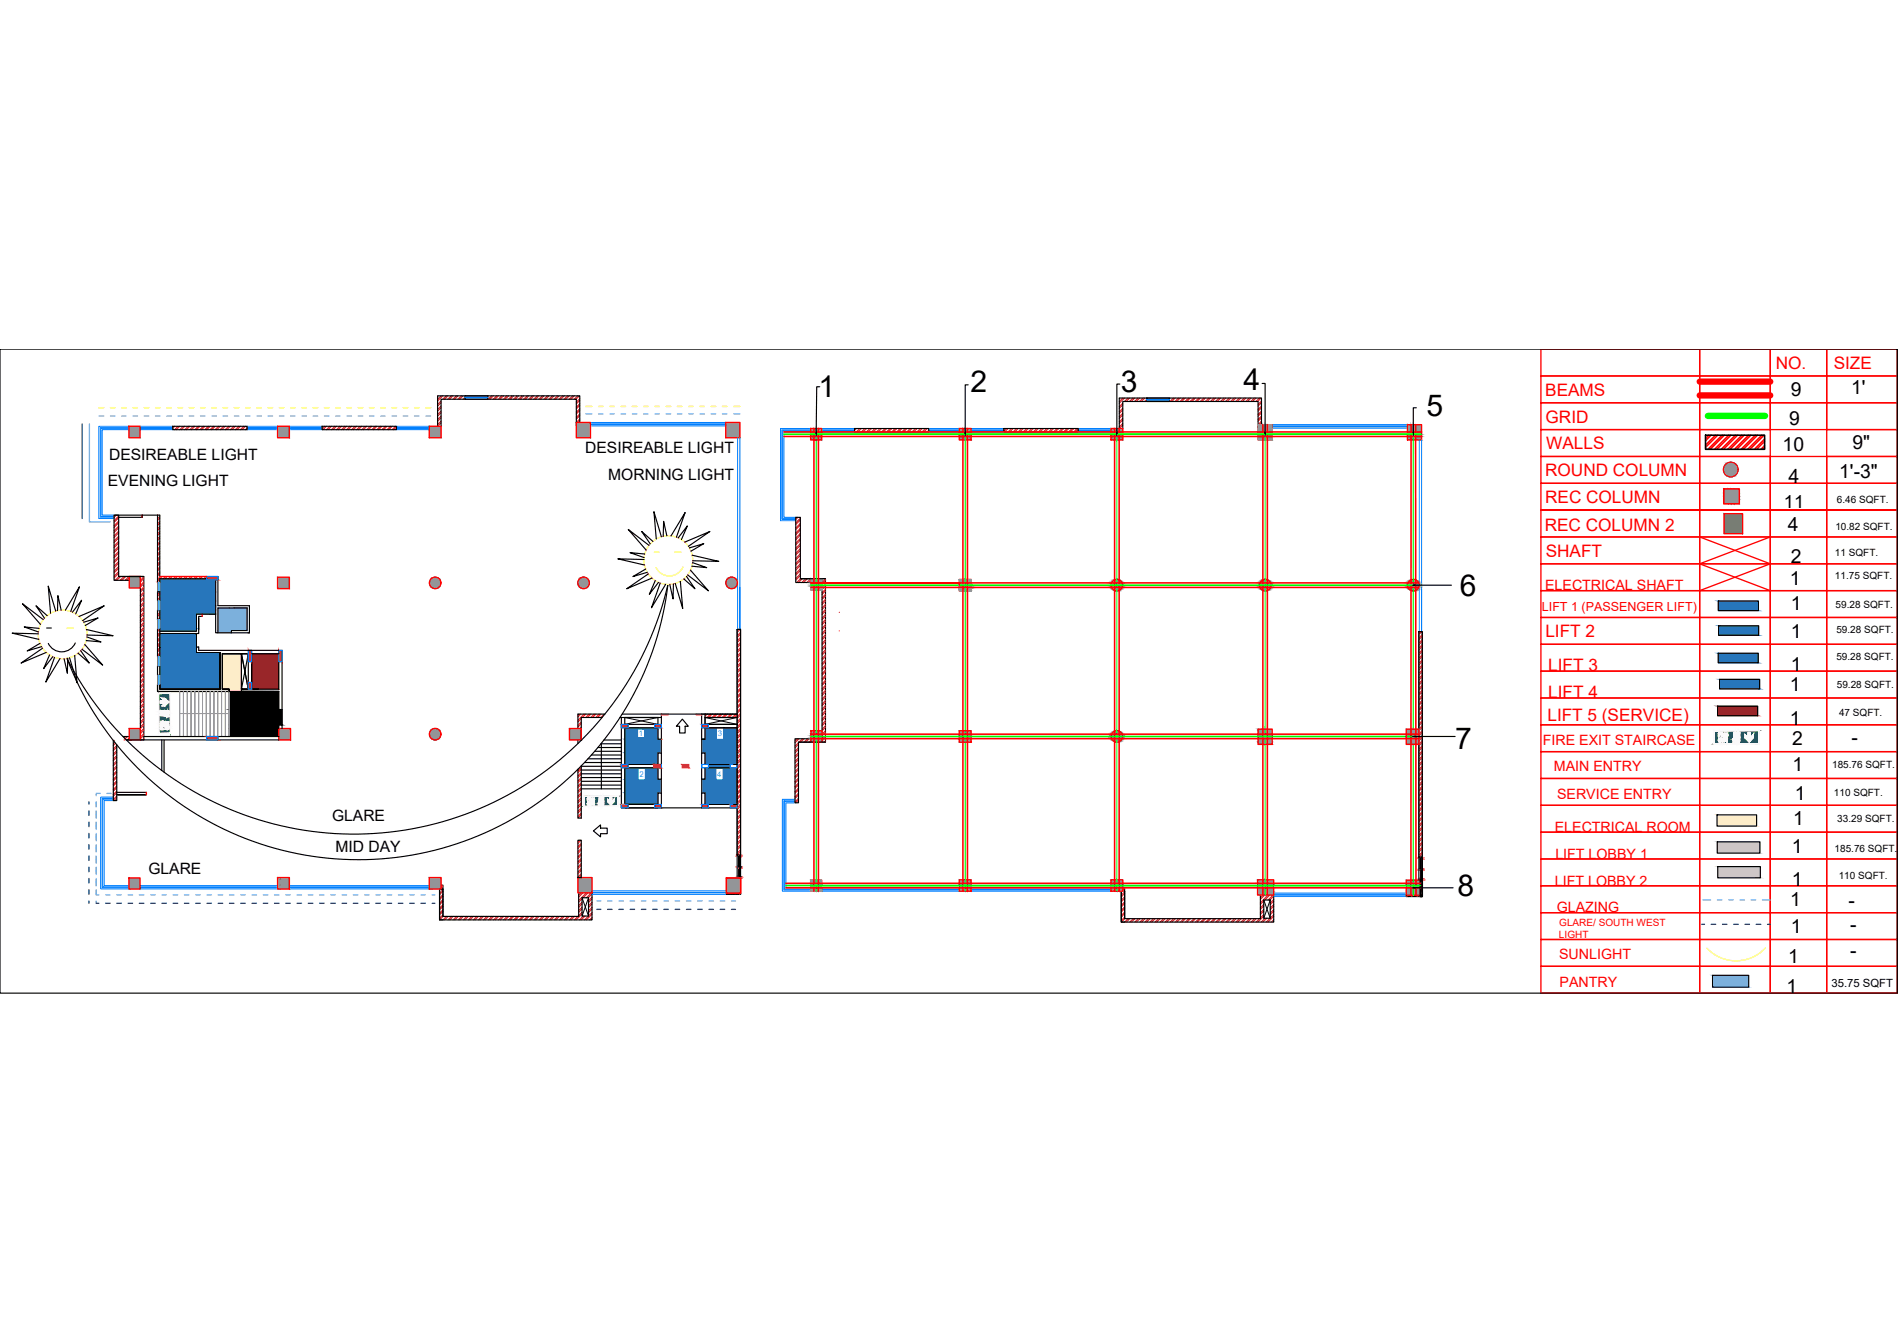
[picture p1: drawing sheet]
<svg xmlns="http://www.w3.org/2000/svg" width="420mm" height="297mm" viewBox="0 0 420 297" stroke-linecap="round" stroke-linejoin="round" font-family="sans-serif">
<defs><g id="words">
<g font-size="6.7">
<text x="181.2" y="88">1</text>
<text x="214.8" y="86.7">2</text>
<text x="248.1" y="86.7">3</text>
<text x="275.3" y="86.4">4</text>
<text x="315.8" y="92.1">5</text>
<text x="323.2" y="132">6</text>
<text x="322.1" y="165.8">7</text>
<text x="322.6" y="198.3">8</text>
</g>
<text font-size="4.4" x="395.9" y="107">4</text>
<g font-size="4.3">
<text x="396.5" y="87.7">9</text>
<text x="409.8" y="87.3">1'</text>
<text x="396.1" y="94">9</text>
<text x="394.6" y="99.9">10</text>
<text x="410.1" y="99.4">9&quot;</text>
<text x="407.1" y="105.7">1'-3&quot;</text>
<text x="395.8" y="117.6">4</text>
<text x="396.4" y="124.7">2</text>
<text x="396.2" y="129.4">1</text>
<text x="396.4" y="135.1">1</text>
<text x="396.4" y="141.1">1</text>
<text x="396.4" y="148.6">1</text>
<text x="396.2" y="152.9">1</text>
<text x="396.2" y="160.4">1</text>
<text x="396.8" y="164.8">2</text>
<text x="409.9" y="164.8">-</text>
<text x="396.8" y="170.5">1</text>
<text x="397.3" y="177.1">1</text>
<text x="396.9" y="182.6">1</text>
<text x="396.6" y="188.8">1</text>
<text x="396.6" y="196.1">1</text>
<text x="396.3" y="200.5">1</text>
<text x="409.2" y="200.8">-</text>
<text x="396.4" y="206.5">1</text>
<text x="409.6" y="206.1">-</text>
<text x="395.8" y="213.2">1</text>
<text x="409.6" y="211.8">-</text>
<text x="395.5" y="219.8">1</text>
</g>
<text font-size="4" x="394.9" y="112.5">11</text>
<g font-size="3.8" fill="#f00">
<text x="393.1" y="81.6">NO.</text>
<text x="405.9" y="81.7">SIZE</text>
<text x="342.1" y="87.6">BEAMS</text>
<text x="342.1" y="93.6">GRID</text>
<text x="342.3" y="99.5">WALLS</text>
<text x="342.1" y="105.4">ROUND COLUMN</text>
<text x="342.1" y="111.4">REC COLUMN</text>
<text x="342" y="117.5">REC COLUMN 2</text>
<text x="342.2" y="123.2">SHAFT</text>
<text x="342.1" y="141">LIFT 2</text>
<text x="342.8" y="148.6">LIFT 3</text>
<text x="342.8" y="154.5">LIFT 4</text>
<text x="342.6" y="159.5">LIFT 5 (SERVICE)</text>
</g>
<g font-size="3.5">
<text x="24.2" y="101.8">DESIREABLE LIGHT</text>
<text x="129.6" y="100.4">DESIREABLE LIGHT</text>
<text x="23.9" y="107.5">EVENING LIGHT</text>
<text x="134.6" y="106.3">MORNING LIGHT</text>
<text x="73.5" y="181.8">GLARE</text>
<text x="74.3" y="188.5">MID DAY</text>
<text x="32.9" y="193.3">GLARE</text>
</g>
<g font-size="3.1" fill="#f00">
<text x="342" y="130.7">ELECTRICAL SHAFT</text>
<text x="341.5" y="164.9">FIRE EXIT STAIRCASE</text>
<text x="344" y="170.6">MAIN ENTRY</text>
<text x="344.7" y="176.9">SERVICE ENTRY</text>
<text x="344.2" y="184.2">ELECTRICAL ROOM</text>
<text x="344.3" y="190.1">LIFT LOBBY 1</text>
<text x="344.2" y="196">LIFT LOBBY 2</text>
<text x="344.6" y="202">GLAZING</text>
<text x="345.1" y="212.3">SUNLIGHT</text>
<text x="345.2" y="218.4">PANTRY</text>
</g>
<text font-size="2.8" fill="#f00" x="341.3" y="135.3">LIFT 1 (PASSENGER LIFT)</text>
<text font-size="2.5" x="405.4" y="218.4">35.75 SQFT</text>
<g font-size="2.2">
<text x="406.6" y="111.2">6.46 SQFT.</text>
<text x="406.3" y="117.3">10.82 SQFT.</text>
<text x="406.2" y="123.1">11 SQFT.</text>
<text x="406.2" y="128.1">11.75 SQFT.</text>
<text x="406.4" y="134.6">59.28 SQFT.</text>
<text x="406.5" y="140.2">59.28 SQFT.</text>
<text x="406.5" y="146.2">59.28 SQFT.</text>
<text x="406.6" y="152.2">59.28 SQFT.</text>
<text x="407.1" y="158.4">47 SQFT.</text>
<text x="405.6" y="169.9">185.76 SQFT.</text>
<text x="406" y="176.2">110 SQFT.</text>
<text x="406.7" y="182.1">33.29 SQFT.</text>
<text x="406.1" y="188.6">185.76 SQFT.</text>
<text x="407" y="194.6">110 SQFT.</text>
</g>
<g font-size="2.2" fill="#f00">
<text x="345.1" y="207.6">LIGHT</text>
<text x="345.2" y="204.9">GLARE/ SOUTH WEST</text>
</g>
<g font-size="1.7" fill="#0ff">
<text x="141.4" y="163">1</text>
<text x="158.9" y="163">3</text>
<text x="141.6" y="171.9">2</text>
<text x="158.8" y="171.9">4</text>
</g>
</g></defs>
<!-- layer: 0 -->
<g fill="#939598" stroke="#939598" stroke-width=".22">
<path d="M129 127.8h.4z"/>
<path d="M96.1 161.3h.4z"/>
<path d="M313.6 95.6h1.1z"/>
<path d="M179.5 196h.7z"/>
<path d="M180.2 196h.5z"/>
<path d="M180.7 196h.5z"/>
<path d="M181.2 196h.7z"/>
<path d="M213.2 196h.5z"/>
<path d="M213.7 196h.5z"/>
<path d="M214.2 196h.8z"/>
<path d="M246.7 196h.5z"/>
<path d="M247.2 196h.5z"/>
<path d="M247.7 196h.8z"/>
<path d="M278.4 196h1.2z"/>
<path d="M279.6 196h.5z"/>
<path d="M280.1 196h.5z"/>
<path d="M280.6 196h1.4z"/>
<path d="M311.3 196h1z"/>
<path d="M312.9 196h.6z"/>
<path d="M280.1 128.2h.1z"/>
<path d="M247.1 128.2h.1z"/>
<path d="M312.7 128.3l.2-.1z"/>
<path d="M279.9 128.3h.2z"/>
<path d="M313.4 128.4h.1z"/>
<path d="M312.2 128.4h.1z"/>
<path d="M246.6 128.4h.1z"/>
<path d="M279.4 128.4h.2z"/>
<path d="M313.4 129h.6z"/>
<path d="M181.2 129h.8z"/>
<path d="M312.4 130h.5z"/>
<path d="M313.4 130.6h.1z"/>
<path d="M280.6 130.6h.1z"/>
<path d="M247.7 130.6h.2z"/>
<path d="M280.1 130.8h.1z"/>
<path d="M247.2 130.8h.2z"/>
<path d="M247.7 161.8l.2 .1z"/>
<path d="M246.6 161.9l.1-.1z"/>
<path d="M179.5 163h.7z"/>
<path d="M180.2 163h.5z"/>
<path d="M180.7 163h.5z"/>
<path d="M181.2 163h.8z"/>
<path d="M213.2 163h.5z"/>
<path d="M213.7 163h.5z"/>
<path d="M214.2 163h.8z"/>
<path d="M246.7 163h.5z"/>
<path d="M247.2 163h.5z"/>
<path d="M247.7 163h.8z"/>
<path d="M280.6 162.5h1v.5z"/>
<path d="M278.5 163.5h1.1z"/>
<path d="M247.7 164.1h.2z"/>
<path d="M247.2 164.3h.2z"/>
<path d="M312.9 163.5h.5z"/>
<path d="M312.3 163.5h.6z"/>
<path d="M311.3 163.5h1z"/>
<path d="M382.9 102.3h.5z"/>
<path d="M382.6 105.5h1z"/>
<path d="M160.7 93.5l3.1 3.4v-3.4zM160.7 93.5l3.1 3.4h-3.1z"/>
<path d="M127.6 93.5l3.1 3.4v-3.4zM127.6 93.5l3.1 3.4h-3.1z"/>
<path d="M95 94.4l2.6 2.5v-2.5zM95 94.4l2.6 2.5h-2.6z"/>
<path d="M61.4 94.4l2.7 2.5v-2.5zM61.4 94.4l2.7 2.5h-2.7z"/>
<path d="M28.5 94.4l2.5 2.5v-2.5zM28.5 94.4l2.5 2.5h-2.5z"/>
<path d="M162 127.7l.2 .1zM161.7 127.8h.5z"/>
<path d="M129 127.8h.4zM129 127.8h.4z"/>
<path d="M96.3 127.7l.2 .1zM96.1 127.8h.4z"/>
<path d="M161.7 127.8h.7zM161.5 127.8h.9z"/>
<path d="M129 127.8h.6zM128.7 127.8h.9z"/>
<path d="M96.1 127.8h.7zM95.9 127.8h.9z"/>
<path d="M161.5 127.8l1.1 .1zM161.3 127.9h1.3z"/>
<path d="M128.7 127.8l1.1 .1zM128.5 127.9h1.3z"/>
<path d="M95.9 127.8l1.1 .1zM95.7 127.9h1.3z"/>
<path d="M161.3 127.9l1.5 .1-.2-.1zM161.1 128l.2-.1 1.5 .1z"/>
<path d="M128.5 127.9l1.5 .1-.2-.1zM128.4 128l.1-.1 1.5 .1z"/>
<path d="M95.7 127.9l1.4 .1-.1-.1zM95.5 128l.2-.1 1.4 .1z"/>
<path d="M161.1 128l1.8 .2-.1-.2zM161.1 128l1.8 .2h-1.9z"/>
<path d="M128.4 128l1.8 .2-.2-.2zM128.4 128l1.8 .2h-2z"/>
<path d="M95.5 128l1.8 .2-.2-.2zM95.5 128l1.8 .2h-1.9z"/>
<path d="M161 128.2l2.1 .2-.2-.2zM161 128.2l2.1 .2h-2.2z"/>
<path d="M128.2 128.2l2.1 .2-.1-.2zM128.2 128.2l2.1 .2h-2.2z"/>
<path d="M95.4 128.2l2 .2-.1-.2zM95.4 128.2l2 .2h-2.2z"/>
<path d="M160.9 128.4l2.3 .2-.1-.2zM160.9 128.4l2.3 .2h-2.4z"/>
<path d="M128.1 128.4l2.3 .2-.1-.2zM128.1 128.4l2.3 .2h-2.4z"/>
<path d="M95.2 128.4l2.3 .2-.1-.2zM95.2 128.4l2.3 .2h-2.4z"/>
<path d="M160.8 128.6l2.4 .2v-.2zM160.8 128.6l2.4 .2h-2.5z"/>
<path d="M128 128.6l2.4 .2v-.2zM128 128.6l2.4 .2h-2.5z"/>
<path d="M95.1 128.6l2.5 .2-.1-.2zM95.1 128.6l2.5 .2h-2.5z"/>
<path d="M160.7 128.8l2.5 .2v-.2zM160.7 128.8l2.5 .2h-2.5z"/>
<path d="M127.9 128.8l2.6 .2-.1-.2zM127.9 128.8l2.6 .2h-2.6z"/>
<path d="M95.1 128.8l2.5 .2v-.2zM95.1 128.8l2.5 .2h-2.5z"/>
<path d="M160.7 129l2.5 .2v-.2zM160.7 129l2.5 .2h-2.5z"/>
<path d="M127.9 129l2.5 .2 .1-.2zM127.9 129l2.5 .2h-2.5z"/>
<path d="M95.1 129l2.5 .2v-.2zM95.1 129l2.5 .2h-2.5z"/>
<path d="M160.7 129.2l2.5 .3v-.3zM160.7 129.2l2.5 .3h-2.4z"/>
<path d="M127.9 129.2l2.5 .3v-.3zM127.9 129.2l2.5 .3h-2.4z"/>
<path d="M95.1 129.2l2.4 .3 .1-.3zM95.1 129.2l2.4 .3h-2.4z"/>
<path d="M160.8 129.5l2.3 .2 .1-.2zM160.8 129.5l2.3 .2h-2.2z"/>
<path d="M128 129.5l2.3 .2 .1-.2zM128 129.5l2.3 .2h-2.2z"/>
<path d="M95.1 129.5l2.3 .2 .1-.2zM95.1 129.5l2.3 .2h-2.2z"/>
<path d="M160.9 129.7l2 .1 .2-.1zM160.9 129.7l2 .1h-1.9z"/>
<path d="M128.1 129.7l2.1 .1 .1-.1zM128.1 129.7l2.1 .1h-2z"/>
<path d="M95.2 129.7l2.1 .1 .1-.1zM95.2 129.7l2.1 .1h-1.9z"/>
<path d="M161 129.8l1.8 .2 .1-.2zM161 129.8l1.8 .2h-1.7z"/>
<path d="M128.2 129.8l1.8 .2 .2-.2zM128.2 129.8l1.8 .2h-1.6z"/>
<path d="M95.4 129.8l1.7 .2 .2-.2zM95.4 129.8l1.7 .2h-1.6z"/>
<path d="M161.1 130l1.5 .1 .2-.1zM161.1 130l1.5 .1h-1.3z"/>
<path d="M128.4 130l1.4 .1 .2-.1zM128.4 130l1.4 .1h-1.3z"/>
<path d="M95.5 130l1.5 .1 .1-.1zM95.5 130l1.5 .1z"/>
<path d="M28.6 127.6l2.5 2.5v-2.5zM28.6 127.6l2.5 2.5h-2.5z"/>
<path d="M161.3 130.1h1.3zM161.3 130.1l1.1 .1z"/>
<path d="M128.5 130.1h1.3zM128.5 130.1l1.1 .1z"/>
<path d="M95.7 130.1h1.3zM95.7 130.1l1.1 .1z"/>
<path d="M161.5 130.2h.9zM161.5 130.2l.7 .1z"/>
<path d="M128.7 130.2h.9zM128.7 130.2l.7 .1z"/>
<path d="M95.9 130.2h.9zM95.9 130.2l.6 .1z"/>
<path d="M161.7 130.3h.5zM161.7 130.3h.3z"/>
<path d="M129 130.3h.2zM129 130.3h.4z"/>
<path d="M96.1 130.3h.2zM96.1 130.3h.4z"/>
<path d="M61.4 127.8l2.7 2.5v-2.5zM61.4 127.8l2.7 2.5h-2.7z"/>
<path d="M96.1 161.3h.4zM96.1 161.3h.4z"/>
<path d="M96.1 161.3h.7zM95.9 161.3h.9z"/>
<path d="M95.9 161.3l1.1 .1zM95.7 161.4h1.3z"/>
<path d="M95.7 161.4l1.4 .1-.1-.1zM95.5 161.5l.2-.1 1.4 .1z"/>
<path d="M95.5 161.5l1.8 .2-.2-.2zM95.5 161.5l1.8 .2h-1.9z"/>
<path d="M95.4 161.7l2 .2-.1-.2zM95.4 161.7l2 .2h-2.2z"/>
<path d="M95.2 161.9l2.3 .2-.1-.2zM95.2 161.9l2.3 .2h-2.4z"/>
<path d="M95.1 162.1l2.5 .2-.1-.2zM95.1 162.1l2.5 .2h-2.5z"/>
<path d="M95.1 162.3l2.5 .2v-.2zM95.1 162.3l2.5 .2h-2.5z"/>
<path d="M95.1 162.5l2.5 .2v-.2zM95.1 162.5l2.5 .2h-2.5z"/>
<path d="M95.1 162.7l2.4 .2 .1-.2zM95.1 162.7l2.4 .2h-2.4z"/>
<path d="M95.1 162.9l2.3 .2 .1-.2zM95.1 162.9l2.3 .2h-2.2z"/>
<path d="M95.2 163.1l2.1 .2 .1-.2zM95.2 163.1l2.1 .2h-1.9z"/>
<path d="M95.4 163.3l1.7 .2 .2-.2zM95.4 163.3l1.7 .2h-1.6z"/>
<path d="M95.5 163.5l1.5 .1 .1-.1zM95.5 163.5l1.5 .1z"/>
<path d="M95.7 163.6h1.3zM95.7 163.6l1.1 .1z"/>
<path d="M95.9 163.7h.9zM95.9 163.7l.6 .1z"/>
<path d="M28.6 161.3l2.5 2.5v-2.5zM28.6 161.3l2.5 2.5h-2.5z"/>
<path d="M96.1 163.8h.4zM96.1 163.8h.2z"/>
<path d="M61.7 161.3l2.6 2.5v-2.5zM61.7 161.3l2.6 2.5h-2.6z"/>
<path d="M126.1 161.3l2.6 2.5v-2.5zM126.1 161.3l2.6 2.5h-2.6z"/>
<path d="M95 194.2l2.6 2.6v-2.6zM95 194.2l2.6 2.6h-2.6z"/>
<path d="M61.4 194.2l2.7 2.6v-2.6zM61.4 194.2l2.7 2.6h-2.7z"/>
<path d="M28.5 194.3l2.5 2.5v-2.5zM28.5 194.3l2.5 2.5h-2.5z"/>
<path d="M127.9 194.2l3.2 3.4v-3.4zM127.9 194.2l3.2 3.4h-3.2z"/>
<path d="M160.8 194.3l3.1 3.4v-3.4zM160.8 194.3l3.1 3.4h-3.1z"/>
<path d="M214.1 94.8l.9 .8v-.8zM214.1 94.8l.9 .8h-.9z"/>
<path d="M213.6 94.8l.5 .8v-.8zM213.6 94.8l.5 .8h-.5z"/>
<path d="M213.1 94.8l.5 .8v-.8zM213.1 94.8l.5 .8h-.5z"/>
<path d="M212.4 94.8l.7 .8v-.8zM212.4 94.8l.7 .8h-.7z"/>
<path d="M214.1 95.6l.9 .5v-.5zM214.1 95.6l.9 .5h-.9z"/>
<path d="M213.6 95.6l.5 .5v-.5zM213.6 95.6l.5 .5h-.5z"/>
<path d="M213.1 95.6l.5 .5v-.5zM213.1 95.6l.5 .5h-.5z"/>
<path d="M212.4 95.6l.7 .5v-.5zM212.4 95.6l.7 .5h-.7zM212.4 96.1h.7zM212.4 96.1h.7z"/>
<path d="M214.1 96.1l.9 .5v-.5zM214.1 96.1l.9 .5h-.9z"/>
<path d="M213.6 96.1l.5 .5v-.5zM213.6 96.1l.5 .5h-.5z"/>
<path d="M213.1 96.1l.5 .5v-.5zM213.1 96.1l.5 .5h-.5z"/>
<path d="M212.4 96.1l.7 .5v-.5zM212.4 96.1l.7 .5h-.7z"/>
<path d="M214.1 96.6l.9 .8v-.8zM214.1 96.6l.9 .8h-.9z"/>
<path d="M213.6 96.6l.5 .8v-.8zM213.6 96.6l.5 .8h-.5z"/>
<path d="M213.1 96.6l.5 .8v-.8zM213.1 96.6l.5 .8h-.5z"/>
<path d="M212.4 96.6l.7 .8v-.8zM212.4 96.6l.7 .8h-.7z"/>
<path d="M247.7 94.8l.8 .8v-.8zM247.7 94.8l.8 .8h-.8z"/>
<path d="M247.2 94.8l.5 .8v-.8zM247.2 94.8l.5 .8h-.5z"/>
<path d="M246.7 94.8l.5 .8v-.8zM246.7 94.8l.5 .8h-.5z"/>
<path d="M245.9 94.8l.8 .8v-.8zM245.9 94.8l.8 .8h-.8z"/>
<path d="M247.7 95.6l.8 .5v-.5zM247.7 95.6l.8 .5h-.8z"/>
<path d="M247.2 95.6l.5 .5v-.5zM247.2 95.6l.5 .5h-.5z"/>
<path d="M246.7 95.6l.5 .5v-.5zM246.7 95.6l.5 .5h-.5z"/>
<path d="M245.9 95.6l.8 .5v-.5zM245.9 95.6l.8 .5h-.8zM245.9 96.1h.8zM245.9 96.1h.8z"/>
<path d="M247.7 96.1l.8 .5v-.5zM247.7 96.1l.8 .5h-.8z"/>
<path d="M247.2 96.1l.5 .5v-.5zM247.2 96.1l.5 .5h-.5z"/>
<path d="M246.7 96.1l.5 .5v-.5zM246.7 96.1l.5 .5h-.5z"/>
<path d="M245.9 96.1l.8 .5v-.5zM245.9 96.1l.8 .5h-.8z"/>
<path d="M247.7 96.6l.8 .8v-.8zM247.7 96.6l.8 .8h-.8z"/>
<path d="M247.2 96.6l.5 .8v-.8zM247.2 96.6l.5 .8h-.5z"/>
<path d="M246.7 96.6l.5 .8v-.8zM246.7 96.6l.5 .8h-.5z"/>
<path d="M245.9 96.6l.8 .8v-.8zM245.9 96.6l.8 .8h-.8z"/>
<path d="M181.2 94.8l.7 .8v-.8zM181.2 94.8l.7 .8h-.7z"/>
<path d="M180.7 94.8l.5 .8v-.8zM180.7 94.8l.5 .8h-.5z"/>
<path d="M180.2 94.8l.5 .8v-.8zM180.2 94.8l.5 .8h-.5z"/>
<path d="M179.5 94.8l.7 .8v-.8zM179.5 94.8l.7 .8h-.7z"/>
<path d="M181.2 95.6l.7 .5v-.5zM181.2 95.6l.7 .5h-.7z"/>
<path d="M180.7 95.6l.5 .5v-.5zM180.7 95.6l.5 .5h-.5z"/>
<path d="M180.2 95.6l.5 .5v-.5zM180.2 95.6l.5 .5h-.5z"/>
<path d="M179.5 95.6l.7 .5v-.5zM179.5 95.6l.7 .5h-.7zM179.5 96.1h.7zM179.5 96.1h.7z"/>
<path d="M181.2 96.1l.7 .5v-.5zM181.2 96.1l.7 .5h-.7z"/>
<path d="M180.7 96.1l.5 .5v-.5zM180.7 96.1l.5 .5h-.5z"/>
<path d="M180.2 96.1l.5 .5v-.5zM180.2 96.1l.5 .5h-.5z"/>
<path d="M179.5 96.1l.7 .5v-.5zM179.5 96.1l.7 .5h-.7z"/>
<path d="M181.2 96.6l.7 .8v-.8zM181.2 96.6l.7 .8h-.7z"/>
<path d="M180.7 96.6l.5 .8v-.8zM180.7 96.6l.5 .8h-.5z"/>
<path d="M180.2 96.6l.5 .8v-.8zM180.2 96.6l.5 .8h-.5z"/>
<path d="M179.5 96.6l.7 .8v-.8zM179.5 96.6l.7 .8h-.7z"/>
<path d="M313.4 94l1.3 1.6v-1.6zM313.4 94l1.3 1.6h-1.3z"/>
<path d="M312.9 94l.5 1.6v-1.6zM312.9 94l.5 1.6h-.5z"/>
<path d="M312.4 94l.5 1.6v-1.6zM312.4 94l.5 1.6h-.5z"/>
<path d="M280.6 94l1 1.6v-1.6zM280.6 94l1 1.6h-1z"/>
<path d="M280.1 94l.5 1.6v-1.6zM280.1 94l.5 1.6h-.5z"/>
<path d="M279.5 94l.6 1.6v-1.6zM279.5 94l.6 1.6h-.6z"/>
<path d="M278.5 94l1 1.6v-1.6zM278.5 94l1 1.6h-1z"/>
<path d="M313.4 95.6h.2zM313.4 95.6h.2z"/>
<path d="M312.9 95.6h.5zM312.9 95.6h.5z"/>
<path d="M312.4 95.6h.5zM312.4 95.6h.5z"/>
<path d="M311.6 94l.8 1.6v-1.6zM311.6 94l.8 1.6h-.8z"/>
<path d="M280.6 95.6h1zM280.6 95.6h1z"/>
<path d="M280.1 95.6h.5zM280.1 95.6h.5z"/>
<path d="M279.5 95.6h.6zM279.5 95.6h.6z"/>
<path d="M278.5 95.6h1zM278.5 95.6h1z"/>
<path d="M312.9 95.6h.7zM312.9 95.6h.7z"/>
<path d="M312.4 95.6h.5zM312.4 95.6h.5z"/>
<path d="M311.6 95.6h.8zM311.6 95.6h.8z"/>
<path d="M280.6 95.6h1zM280.6 95.6h1z"/>
<path d="M280.1 95.6h.5zM280.1 95.6h.5z"/>
<path d="M279.5 95.6h.6zM279.5 95.6h.6z"/>
<path d="M312.9 95.6l1.8 .5v-.5zM312.9 95.6l1.8 .5h-1.8z"/>
<path d="M312.4 95.6l.5 .5v-.5zM312.4 95.6l.5 .5h-.5z"/>
<path d="M311.6 95.6l.8 .5v-.5zM311.6 95.6l.8 .5h-.8z"/>
<path d="M280.6 95.6l1 .5v-.5zM280.6 95.6l1 .5h-1z"/>
<path d="M280.1 95.6l.5 .5v-.5zM280.1 95.6l.5 .5h-.5z"/>
<path d="M279.5 95.6l.6 .5v-.5zM279.5 95.6l.6 .5h-.6z"/>
<path d="M278.5 95.6l1 .5v-.5zM278.5 95.6l1 .5h-1z"/>
<path d="M312.9 96.1h1.8zM312.9 96.1h1.8z"/>
<path d="M312.4 96.1h.5zM312.4 96.1h.5z"/>
<path d="M280.6 96.1l1 .5v-.5zM280.6 96.1l1 .5h-1z"/>
<path d="M280.1 96.1l.5 .5v-.5zM280.1 96.1l.5 .5h-.5z"/>
<path d="M279.5 96.1l.6 .5v-.5zM279.5 96.1l.6 .5h-.6z"/>
<path d="M312.9 96.1l1.8 .5v-.5zM312.9 96.1l1.8 .5h-1.8z"/>
<path d="M312.4 96.1l.5 .5v-.5zM312.4 96.1l.5 .5h-.5z"/>
<path d="M311.6 96.1l.8 .5v-.5zM311.6 96.1l.8 .5h-.8z"/>
<path d="M278.5 96.1l1 .5v-.5zM278.5 96.1l1 .5h-1z"/>
<path d="M313.4 96.6l1.3 .8v-.8zM313.4 96.6l1.3 .8h-1.3z"/>
<path d="M312.9 96.6l.5 .8v-.8zM312.9 96.6l.5 .8h-.5z"/>
<path d="M312.4 96.6l.5 .8v-.8zM312.4 96.6l.5 .8h-.5z"/>
<path d="M311.6 96.6l.8 .8v-.8zM311.6 96.6l.8 .8h-.8z"/>
<path d="M280.6 96.6l1 .8v-.8zM280.6 96.6l1 .8h-1z"/>
<path d="M280.1 96.6l.5 .8v-.8zM280.1 96.6l.5 .8h-.5z"/>
<path d="M279.5 96.6l.6 .8v-.8zM279.5 96.6l.6 .8h-.6z"/>
<path d="M278.5 96.6l1 .8v-.8zM278.5 96.6l1 .8h-1z"/>
<path d="M280.1 194.7l.5 .1zM280.1 194.7l.5 .1z"/>
<path d="M279.6 194.7l.5 .1zM279.6 194.7l.5 .1z"/>
<path d="M278.4 194.7l1.2 .1zM278.4 194.7l1.2 .1z"/>
<path d="M247.7 194.7l.8 .1zM247.7 194.7l.8 .1z"/>
<path d="M247.2 194.7l.5 .1zM247.2 194.7l.5 .1z"/>
<path d="M246.7 194.7l.5 .1zM246.7 194.7l.5 .1z"/>
<path d="M245.9 194.7l.8 .1zM245.9 194.7l.8 .1z"/>
<path d="M214.2 194.7l.8 .1zM214.2 194.7l.8 .1z"/>
<path d="M213.7 194.7l.5 .1zM213.7 194.7l.5 .1z"/>
<path d="M213.2 194.7l.5 .1zM213.2 194.7l.5 .1z"/>
<path d="M313.5 195.5h.9zM313.5 195.5h.9z"/>
<path d="M313.5 194.8l.9 .7v-.7zM313.5 194.8l.9 .7h-.9z"/>
<path d="M312.9 194.8l.6 .7v-.7zM312.9 194.8l.6 .7h-.6z"/>
<path d="M312.3 194.8l.6 .7v-.7zM312.3 194.8l.6 .7h-.6z"/>
<path d="M311.3 194.8l1 .7v-.7zM311.3 194.8l1 .7h-1z"/>
<path d="M280.1 194.8l.5 .7v-.7zM280.1 194.8l.5 .7h-.5z"/>
<path d="M279.6 194.8l.5 .7v-.7zM279.6 194.8l.5 .7h-.5z"/>
<path d="M278.4 194.8l1.2 .7v-.7zM278.4 194.8l1.2 .7h-1.2z"/>
<path d="M247.7 194.8l.8 .7v-.7zM247.7 194.8l.8 .7h-.8z"/>
<path d="M247.2 194.8l.5 .7v-.7zM247.2 194.8l.5 .7h-.5z"/>
<path d="M246.7 194.8l.5 .7v-.7zM246.7 194.8l.5 .7h-.5z"/>
<path d="M245.9 194.8l.8 .7v-.7zM245.9 194.8l.8 .7h-.8z"/>
<path d="M214.2 194.8l.8 .7v-.7zM214.2 194.8l.8 .7h-.8z"/>
<path d="M213.7 194.8l.5 .7v-.7zM213.7 194.8l.5 .7h-.5z"/>
<path d="M213.2 194.8l.5 .7v-.7zM213.2 194.8l.5 .7h-.5z"/>
<path d="M212.4 194.7l.8 .8v-.8zM212.4 194.7l.8 .8h-.8z"/>
<path d="M181.2 194.8l.7 .7v-.7zM181.2 194.8l.7 .7h-.7z"/>
<path d="M180.7 194.8l.5 .7v-.7zM180.7 194.8l.5 .7h-.5z"/>
<path d="M180.2 194.8l.5 .7v-.7zM180.2 194.8l.5 .7h-.5z"/>
<path d="M312.9 195.5h.6zM312.9 195.5h.6zM312.9 195.5h.6zM312.9 195.5h.6zM312.3 195.5h.6zM312.3 195.5h.6z"/>
<path d="M246.7 195.5h.5zM246.7 195.5h.5z"/>
<path d="M245.9 195.5h.8zM245.9 195.5h.8z"/>
<path d="M213.7 195.5h.5zM213.7 195.5h.5z"/>
<path d="M213.2 195.5h.5zM213.2 195.5h.5z"/>
<path d="M212.4 195.5h.8zM212.4 195.5h.8z"/>
<path d="M181.2 195.5h.7zM181.2 195.5h.7z"/>
<path d="M180.7 195.5h.5zM180.7 195.5h.5z"/>
<path d="M180.2 195.5h.5zM180.2 195.5h.5z"/>
<path d="M312.3 195.5h.6zM312.3 195.5h.6zM312.3 195.5h.6zM312.3 195.5h.6zM311.3 195.5h1zM311.3 195.5h1z"/>
<path d="M312.9 195.5h.6zM312.9 195.5h.6z"/>
<path d="M311.3 195.5h1zM311.3 195.5h1z"/>
<path d="M246.7 195.5h.5zM246.7 195.5h.5z"/>
<path d="M245.9 195.5h.8zM245.9 195.5h.8z"/>
<path d="M213.7 195.5h.5zM213.7 195.5h.5z"/>
<path d="M213.2 195.5h.5zM213.2 195.5h.5z"/>
<path d="M212.4 195.5h.8zM212.4 195.5h.8z"/>
<path d="M181.2 195.5h.7zM181.2 195.5h.7z"/>
<path d="M180.7 195.5h.5zM180.7 195.5h.5z"/>
<path d="M180.2 195.5h.5zM180.2 195.5h.5z"/>
<path d="M313.5 195.5h.9zM313.5 195.5h.9z"/>
<path d="M312.9 195.5h.6zM312.9 195.5h.6z"/>
<path d="M312.3 195.5h.6zM312.3 195.5h.6z"/>
<path d="M280.1 195.5h.5zM280.1 195.5h.5z"/>
<path d="M279.6 195.5h.5zM279.6 195.5h.5z"/>
<path d="M246.7 195.5h.5zM246.7 195.5h.5z"/>
<path d="M245.9 195.5h.8zM245.9 195.5h.8z"/>
<path d="M213.7 195.5h.5zM213.7 195.5h.5z"/>
<path d="M213.2 195.5h.5zM213.2 195.5h.5z"/>
<path d="M212.4 195.5h.8zM212.4 195.5h.8z"/>
<path d="M181.2 195.5h.7zM181.2 195.5h.7z"/>
<path d="M180.7 195.5h.5zM180.7 195.5h.5z"/>
<path d="M180.2 195.5h.5zM180.2 195.5h.5z"/>
<path d="M280.6 195.5h1.4zM280.6 195.5h1.4z"/>
<path d="M313.5 195.5h.9zM313.5 195.5h.9z"/>
<path d="M312.9 195.5h.6zM312.9 195.5h.6z"/>
<path d="M312.3 195.5h.6zM312.3 195.5h.6z"/>
<path d="M311.3 195.5h1zM311.3 195.5h1z"/>
<path d="M280.6 194.7l1.4 .8v-.8zM280.6 194.7l1.4 .8h-1.4z"/>
<path d="M280.1 195.5h.5zM280.1 195.5h.5z"/>
<path d="M279.6 195.5h.5zM279.6 195.5h.5z"/>
<path d="M246.7 195.5h.5zM246.7 195.5h.5z"/>
<path d="M245.9 195.5h.8zM245.9 195.5h.8z"/>
<path d="M213.7 195.5h.5zM213.7 195.5h.5z"/>
<path d="M213.2 195.5h.5zM213.2 195.5h.5z"/>
<path d="M212.4 195.5h.8zM212.4 195.5h.8z"/>
<path d="M181.2 195.5h.7zM181.2 195.5h.7z"/>
<path d="M180.7 195.5h.5zM180.7 195.5h.5z"/>
<path d="M180.2 195.5h.5zM180.2 195.5h.5z"/>
<path d="M280.1 195.5h.5zM280.1 195.5h.5z"/>
<path d="M313.5 195.5h.9zM313.5 195.5h.9z"/>
<path d="M312.9 195.5h.6zM312.9 195.5h.6z"/>
<path d="M312.3 195.5h.6zM312.3 195.5h.6z"/>
<path d="M280.1 195.5h.5zM280.1 195.5h.5z"/>
<path d="M279.6 195.5h.5zM279.6 195.5h.5z"/>
<path d="M246.7 195.5h.5zM246.7 195.5h.5z"/>
<path d="M245.9 195.5h.8zM245.9 195.5h.8z"/>
<path d="M213.7 195.5h.5zM213.7 195.5h.5z"/>
<path d="M213.2 195.5h.5zM213.2 195.5h.5z"/>
<path d="M212.4 195.5h.8zM212.4 195.5h.8z"/>
<path d="M181.2 195.5h.7zM181.2 195.5h.7z"/>
<path d="M180.7 195.5h.5zM180.7 195.5h.5z"/>
<path d="M180.2 195.5h.5zM180.2 195.5h.5z"/>
<path d="M279.6 195.5h.5zM279.6 195.5h.5z"/>
<path d="M312.9 195.5h.6zM312.9 195.5h.6z"/>
<path d="M312.3 195.5h.6zM312.3 195.5h.6z"/>
<path d="M311.3 195.5h1zM311.3 195.5h1z"/>
<path d="M280.6 195.5h1.4zM280.6 195.5h1.4z"/>
<path d="M279.6 195.5h.5zM279.6 195.5h.5z"/>
<path d="M278.4 195.5h1.2zM278.4 195.5h1.2zM278.4 195.5h1.2zM278.4 195.5h1.2z"/>
<path d="M312.3 195.5h.6zM312.3 195.5h.6z"/>
<path d="M311.3 195.5h1zM311.3 195.5h1z"/>
<path d="M280.1 195.5h.5zM280.1 195.5h.5z"/>
<path d="M278.4 195.5h1.2zM278.4 195.5h1.2z"/>
<path d="M246.7 195.5h.5zM246.7 195.5h.5z"/>
<path d="M245.9 195.5h.8zM245.9 195.5h.8z"/>
<path d="M213.7 195.5h.5zM213.7 195.5h.5z"/>
<path d="M213.2 195.5h.5zM213.2 195.5h.5z"/>
<path d="M212.4 195.5h.8zM212.4 195.5h.8z"/>
<path d="M181.2 195.5h.7zM181.2 195.5h.7z"/>
<path d="M180.7 195.5h.5zM180.7 195.5h.5z"/>
<path d="M180.2 195.5h.5zM180.2 195.5h.5z"/>
<path d="M280.1 195.5h.5zM280.1 195.5h.5z"/>
<path d="M279.6 195.5h.5zM279.6 195.5h.5z"/>
<path d="M246.7 195.5h.5zM246.7 195.5h.5z"/>
<path d="M245.9 195.5h.8zM245.9 195.5h.8z"/>
<path d="M213.7 195.5h.5zM213.7 195.5h.5z"/>
<path d="M213.2 195.5h.5zM213.2 195.5h.5z"/>
<path d="M212.4 195.5h.8zM212.4 195.5h.8z"/>
<path d="M181.2 195.5h.7zM181.2 195.5h.7z"/>
<path d="M180.7 195.5h.5zM180.7 195.5h.5z"/>
<path d="M180.2 195.5h.5zM180.2 195.5h.5z"/>
<path d="M247.7 195.5h.8zM247.7 195.5h.8z"/>
<path d="M280.1 195.5h.5zM280.1 195.5h.5z"/>
<path d="M279.6 195.5h.5zM279.6 195.5h.5z"/>
<path d="M247.7 195.5h.8zM247.7 195.5h.8z"/>
<path d="M214.2 195.5h.8zM214.2 195.5h.8z"/>
<path d="M213.7 195.5h.5zM213.7 195.5h.5z"/>
<path d="M213.2 195.5h.5zM213.2 195.5h.5z"/>
<path d="M247.2 195.5h.5zM247.2 195.5h.5zM247.2 195.5h.5zM247.2 195.5h.5zM246.7 195.5h.5zM246.7 195.5h.5z"/>
<path d="M214.2 195.5h.8zM214.2 195.5h.8z"/>
<path d="M213.7 195.5h.5zM213.7 195.5h.5z"/>
<path d="M213.2 195.5h.5zM213.2 195.5h.5z"/>
<path d="M246.7 195.5h.5zM246.7 195.5h.5z"/>
<path d="M247.7 195.5h.8zM247.7 195.5h.8z"/>
<path d="M246.7 195.5h.5zM246.7 195.5h.5z"/>
<path d="M245.9 195.5h.8zM245.9 195.5h.8z"/>
<path d="M214.2 195.5h.8zM214.2 195.5h.8z"/>
<path d="M213.7 195.5h.5zM213.7 195.5h.5z"/>
<path d="M213.2 195.5h.5zM213.2 195.5h.5z"/>
<path d="M181.2 195.5h.7zM181.2 195.5h.7z"/>
<path d="M180.7 195.5h.5zM180.7 195.5h.5z"/>
<path d="M245.9 195.5h.8zM245.9 195.5h.8z"/>
<path d="M247.7 195.5h.8zM247.7 195.5h.8z"/>
<path d="M247.2 195.5h.5zM247.2 195.5h.5z"/>
<path d="M245.9 195.5h.8zM245.9 195.5h.8z"/>
<path d="M214.2 195.5h.8zM214.2 195.5h.8z"/>
<path d="M213.7 195.5h.5zM213.7 195.5h.5z"/>
<path d="M213.2 195.5h.5zM213.2 195.5h.5z"/>
<path d="M181.2 195.5h.7zM181.2 195.5h.7z"/>
<path d="M180.7 195.5h.5zM180.7 195.5h.5z"/>
<path d="M247.7 195.5h.8zM247.7 195.5h.8z"/>
<path d="M247.2 195.5h.5zM247.2 195.5h.5z"/>
<path d="M246.7 195.5h.5zM246.7 195.5h.5z"/>
<path d="M214.2 195.5h.8zM214.2 195.5h.8z"/>
<path d="M213.7 195.5h.5zM213.7 195.5h.5z"/>
<path d="M213.2 195.5h.5zM213.2 195.5h.5z"/>
<path d="M181.2 195.5h.7zM181.2 195.5h.7z"/>
<path d="M180.7 195.5h.5zM180.7 195.5h.5z"/>
<path d="M214.2 195.5h.8zM214.2 195.5h.8z"/>
<path d="M247.7 195.5h.8zM247.7 195.5h.8z"/>
<path d="M247.2 195.5h.5zM247.2 195.5h.5z"/>
<path d="M246.7 195.5h.5zM246.7 195.5h.5z"/>
<path d="M245.9 195.5h.8zM245.9 195.5h.8z"/>
<path d="M214.2 195.5h.8zM214.2 195.5h.8z"/>
<path d="M213.7 195.5h.5zM213.7 195.5h.5z"/>
<path d="M213.2 195.5h.5zM213.2 195.5h.5z"/>
<path d="M213.7 195.5h.5zM213.7 195.5h.5z"/>
<path d="M247.7 195.5h.8zM247.7 195.5h.8z"/>
<path d="M247.2 195.5h.5zM247.2 195.5h.5z"/>
<path d="M213.7 195.5h.5zM213.7 195.5h.5z"/>
<path d="M213.2 195.5h.5zM213.2 195.5h.5zM213.2 195.5h.5zM213.2 195.5h.5z"/>
<path d="M247.7 195.5h.8zM247.7 195.5h.8z"/>
<path d="M247.2 195.5h.5zM247.2 195.5h.5z"/>
<path d="M214.2 195.5h.8zM214.2 195.5h.8z"/>
<path d="M213.2 195.5h.5zM213.2 195.5h.5z"/>
<path d="M212.4 195.5h.8zM212.4 195.5h.8z"/>
<path d="M181.2 195.5h.7zM181.2 195.5h.7z"/>
<path d="M180.7 195.5h.5zM180.7 195.5h.5z"/>
<path d="M180.2 195.5h.5zM180.2 195.5h.5z"/>
<path d="M212.4 195.5h.8zM212.4 195.5h.8z"/>
<path d="M247.7 195.5h.8zM247.7 195.5h.8z"/>
<path d="M247.2 195.5h.5zM247.2 195.5h.5z"/>
<path d="M246.7 195.5h.5zM246.7 195.5h.5z"/>
<path d="M214.2 195.5h.8zM214.2 195.5h.8z"/>
<path d="M213.7 195.5h.5zM213.7 195.5h.5z"/>
<path d="M212.4 195.5h.8zM212.4 195.5h.8z"/>
<path d="M181.2 195.5h.7zM181.2 195.5h.7z"/>
<path d="M180.7 195.5h.5zM180.7 195.5h.5z"/>
<path d="M180.2 195.5h.5zM180.2 195.5h.5z"/>
<path d="M247.7 195.5h.8zM247.7 195.5h.8z"/>
<path d="M247.2 195.5h.5zM247.2 195.5h.5z"/>
<path d="M246.7 195.5h.5zM246.7 195.5h.5z"/>
<path d="M213.7 195.5h.5zM213.7 195.5h.5z"/>
<path d="M213.2 195.5h.5zM213.2 195.5h.5z"/>
<path d="M181.2 195.5h.7zM181.2 195.5h.7z"/>
<path d="M180.7 195.5h.5zM180.7 195.5h.5z"/>
<path d="M180.2 195.5h.5zM180.2 195.5h.5z"/>
<path d="M181.2 195.5h.7zM181.2 195.5h.7z"/>
<path d="M247.2 195.5h.5zM247.2 195.5h.5z"/>
<path d="M246.7 195.5h.5zM246.7 195.5h.5z"/>
<path d="M245.9 195.5h.8zM245.9 195.5h.8z"/>
<path d="M213.7 195.5h.5zM213.7 195.5h.5z"/>
<path d="M213.2 195.5h.5zM213.2 195.5h.5z"/>
<path d="M212.4 195.5h.8zM212.4 195.5h.8z"/>
<path d="M181.2 195.5h.7zM181.2 195.5h.7z"/>
<path d="M180.7 195.5h.5zM180.7 195.5h.5z"/>
<path d="M247.2 195.5h.5zM247.2 195.5h.5z"/>
<path d="M246.7 195.5h.5zM246.7 195.5h.5z"/>
<path d="M245.9 195.5h.8zM245.9 195.5h.8z"/>
<path d="M213.7 195.5h.5zM213.7 195.5h.5z"/>
<path d="M213.2 195.5h.5zM213.2 195.5h.5z"/>
<path d="M212.4 195.5h.8zM212.4 195.5h.8z"/>
<path d="M180.7 195.5h.5zM180.7 195.5h.5z"/>
<path d="M180.2 195.5h.5zM180.2 195.5h.5zM180.2 195.5h.5zM180.2 195.5h.5z"/>
<path d="M213.7 195.5h.5zM213.7 195.5h.5z"/>
<path d="M213.2 195.5h.5zM213.2 195.5h.5z"/>
<path d="M181.2 195.5h.7zM181.2 195.5h.7z"/>
<path d="M180.2 195.5h.5zM180.2 195.5h.5z"/>
<path d="M179.5 194.8l.7 .7v-.7zM179.5 194.8l.7 .7h-.7zM179.5 195.5h.7zM179.5 195.5h.7z"/>
<path d="M247.2 195.5h.5zM247.2 195.5h.5z"/>
<path d="M246.7 195.5h.5zM246.7 195.5h.5z"/>
<path d="M245.9 195.5h.8zM245.9 195.5h.8z"/>
<path d="M213.2 195.5h.5zM213.2 195.5h.5z"/>
<path d="M212.4 195.5h.8zM212.4 195.5h.8z"/>
<path d="M180.7 195.5h.5zM180.7 195.5h.5z"/>
<path d="M179.5 195.5h.7zM179.5 195.5h.7z"/>
<path d="M247.2 195.5h.5zM247.2 195.5h.5z"/>
<path d="M246.7 195.5h.5zM246.7 195.5h.5z"/>
<path d="M245.9 195.5h.8zM245.9 195.5h.8z"/>
<path d="M214.2 195.5h.8zM214.2 195.5h.8z"/>
<path d="M213.7 195.5h.5zM213.7 195.5h.5z"/>
<path d="M213.2 195.5h.5zM213.2 195.5h.5z"/>
<path d="M212.4 195.5h.8zM212.4 195.5h.8z"/>
<path d="M180.7 195.5h.5zM180.7 195.5h.5z"/>
<path d="M180.2 195.5h.5zM180.2 195.5h.5z"/>
<path d="M246.7 195.5l.5 .5v-.5zM246.7 195.5l.5 .5h-.5z"/>
<path d="M245.9 195.5l.8 .5v-.5zM245.9 195.5l.8 .5h-.8z"/>
<path d="M214.2 195.5l.8 .5v-.5zM214.2 195.5l.8 .5h-.8z"/>
<path d="M213.7 195.5l.5 .5v-.5zM213.7 195.5l.5 .5h-.5z"/>
<path d="M213.2 195.5l.5 .5v-.5zM213.2 195.5l.5 .5h-.5z"/>
<path d="M212.4 195.5l.8 .5v-.5zM212.4 195.5l.8 .5h-.8z"/>
<path d="M180.7 195.5l.5 .5v-.5zM180.7 195.5l.5 .5h-.5z"/>
<path d="M180.2 195.5l.5 .5v-.5zM180.2 195.5l.5 .5h-.5z"/>
<path d="M179.5 195.5l.7 .5v-.5zM179.5 195.5l.7 .5h-.7z"/>
<path d="M312.3 195.5l.6 .5v-.5zM312.3 195.5l.6 .5h-.6z"/>
<path d="M311.3 195.5l1 .5v-.5zM311.3 195.5l1 .5h-1z"/>
<path d="M280.1 195.5l.5 .5v-.5zM280.1 195.5l.5 .5h-.5z"/>
<path d="M279.6 195.5l.5 .5v-.5zM279.6 195.5l.5 .5h-.5z"/>
<path d="M278.4 195.5l1.2 .5v-.5zM278.4 195.5l1.2 .5h-1.2z"/>
<path d="M246.7 196h.5zM246.7 196h.5z"/>
<path d="M245.9 196h.8zM245.9 196h.8z"/>
<path d="M214.2 196h.8zM214.2 196h.8z"/>
<path d="M213.7 196h.5zM213.7 196h.5z"/>
<path d="M181.2 195.5l.7 .5v-.5zM181.2 195.5l.7 .5h-.7z"/>
<path d="M180.7 196h.5zM180.7 196h.5z"/>
<path d="M180.2 196h.5zM180.2 196h.5z"/>
<path d="M312.9 195.5l.6 .5v-.5zM312.9 195.5l.6 .5h-.6z"/>
<path d="M312.3 196h.6zM312.3 196h.6z"/>
<path d="M311.3 196h1zM311.3 196h1z"/>
<path d="M280.6 195.5l1.4 .5v-.5zM280.6 195.5l1.4 .5h-1.4z"/>
<path d="M280.1 196h.5zM280.1 196h.5z"/>
<path d="M279.6 196h.5zM279.6 196h.5z"/>
<path d="M278.4 196h1.2zM278.4 196h1.2z"/>
<path d="M247.7 195.5l.8 .5v-.5zM247.7 195.5l.8 .5h-.8z"/>
<path d="M247.2 195.5l.5 .5v-.5zM247.2 195.5l.5 .5h-.5z"/>
<path d="M246.7 196h.5zM246.7 196h.5z"/>
<path d="M245.9 196h.8zM245.9 196h.8z"/>
<path d="M214.2 196h.8zM214.2 196h.8z"/>
<path d="M213.7 196h.5zM213.7 196h.5z"/>
<path d="M213.2 196h.5zM213.2 196h.5z"/>
<path d="M212.4 196h.8zM212.4 196h.8z"/>
<path d="M181.2 196h.7zM181.2 196h.7z"/>
<path d="M180.7 196h.5zM180.7 196h.5z"/>
<path d="M312.9 196h.6zM312.9 196h.6z"/>
<path d="M312.3 196h.6zM312.3 196h.6z"/>
<path d="M311.3 196h1zM311.3 196h1z"/>
<path d="M280.6 196h1.4zM280.6 196h1.4z"/>
<path d="M280.1 196h.5zM280.1 196h.5z"/>
<path d="M279.6 196h.5zM279.6 196h.5z"/>
<path d="M278.4 196h1.2zM278.4 196h1.2z"/>
<path d="M247.7 196h.8zM247.7 196h.8z"/>
<path d="M247.2 196h.5zM247.2 196h.5z"/>
<path d="M246.7 196h.5zM246.7 196h.5z"/>
<path d="M245.9 196h.8zM245.9 196h.8z"/>
<path d="M213.7 196h.5zM213.7 196h.5z"/>
<path d="M213.2 196h.5zM213.2 196h.5z"/>
<path d="M212.4 196h.8zM212.4 196h.8z"/>
<path d="M181.2 196h.7zM181.2 196h.7z"/>
<path d="M312.9 196h.6zM312.9 196h.6z"/>
<path d="M312.3 196h.6zM312.3 196h.6z"/>
<path d="M311.3 196h1zM311.3 196h1z"/>
<path d="M280.1 196h.5zM280.1 196h.5z"/>
<path d="M279.6 196h.5zM279.6 196h.5z"/>
<path d="M247.7 196h.8zM247.7 196h.8z"/>
<path d="M247.2 196h.5zM247.2 196h.5z"/>
<path d="M246.7 196h.5zM246.7 196h.5z"/>
<path d="M245.9 196h.8zM245.9 196h.8z"/>
<path d="M213.7 196h.5zM213.7 196h.5z"/>
<path d="M213.2 196h.5zM213.2 196h.5z"/>
<path d="M212.4 196h.8zM212.4 196h.8zM212.4 196h.8z"/>
<path d="M312.9 196h.6zM312.9 196h.6z"/>
<path d="M312.3 196h.6zM312.3 196h.6z"/>
<path d="M311.3 196h1zM311.3 196h1z"/>
<path d="M247.7 196h.8zM247.7 196h.8z"/>
<path d="M247.2 196h.5zM247.2 196h.5z"/>
<path d="M213.7 196h.5zM213.7 196h.5z"/>
<path d="M213.2 196h.5zM213.2 196h.5z"/>
<path d="M212.4 196h.8zM212.4 196h.8z"/>
<path d="M247.2 196h.5zM247.2 196h.5z"/>
<path d="M246.7 196h.5zM246.7 196h.5z"/>
<path d="M245.9 196h.8zM245.9 196h.8z"/>
<path d="M214.2 196h.8zM214.2 196h.8z"/>
<path d="M213.7 196h.5zM213.7 196h.5z"/>
<path d="M213.2 196h.5zM213.2 196h.5z"/>
<path d="M313.5 195.5l.9 .5v-.5zM313.5 195.5l.9 .5h-.9z"/>
<path d="M312.9 196h.6zM312.9 196h.6z"/>
<path d="M280.1 196h.5zM280.1 196h.5z"/>
<path d="M279.6 196h.5zM279.6 196h.5z"/>
<path d="M247.2 196h.5zM247.2 196h.5z"/>
<path d="M246.7 196h.5zM246.7 196h.5z"/>
<path d="M245.9 196h.8zM245.9 196h.8z"/>
<path d="M214.2 196h.8zM214.2 196h.8z"/>
<path d="M213.7 196h.5zM213.7 196h.5z"/>
<path d="M313.5 196h.9zM313.5 196h.9z"/>
<path d="M312.9 196h.6zM312.9 196h.6z"/>
<path d="M312.3 196h.6zM312.3 196h.6z"/>
<path d="M280.1 196h.5zM280.1 196h.5z"/>
<path d="M279.6 196h.5zM279.6 196h.5z"/>
<path d="M278.4 196h1.2zM278.4 196h1.2z"/>
<path d="M247.7 196h.8zM247.7 196h.8z"/>
<path d="M247.2 196h.5zM247.2 196h.5z"/>
<path d="M246.7 196h.5zM246.7 196h.5z"/>
<path d="M245.9 196h.8zM245.9 196h.8z"/>
<path d="M214.2 196h.8zM214.2 196h.8z"/>
<path d="M313.5 196h.9zM313.5 196h.9z"/>
<path d="M312.9 196h.6zM312.9 196h.6z"/>
<path d="M312.3 196h.6zM312.3 196h.6z"/>
<path d="M279.6 196h.5zM279.6 196h.5z"/>
<path d="M278.4 196h1.2zM278.4 196h1.2z"/>
<path d="M247.7 196h.8zM247.7 196h.8z"/>
<path d="M247.2 196h.5zM247.2 196h.5z"/>
<path d="M246.7 196h.5zM246.7 196h.5z"/>
<path d="M245.9 196h.8zM245.9 196h.8z"/>
<path d="M312.3 196h.6zM312.3 196h.6z"/>
<path d="M311.3 196h1zM311.3 196h1z"/>
<path d="M280.6 196h1.4zM280.6 196h1.4z"/>
<path d="M280.1 196h.5zM280.1 196h.5z"/>
<path d="M279.6 196h.5zM279.6 196h.5z"/>
<path d="M278.4 196h1.2zM278.4 196h1.2z"/>
<path d="M247.7 196h.8zM247.7 196h.8z"/>
<path d="M247.2 196h.5zM247.2 196h.5z"/>
<path d="M246.7 196h.5zM246.7 196h.5z"/>
<path d="M245.9 196h.8zM245.9 196h.8z"/>
<path d="M313.5 196h.9zM313.5 196h.9z"/>
<path d="M312.9 196h.6zM312.9 196h.6z"/>
<path d="M312.3 196h.6zM312.3 196h.6z"/>
<path d="M311.3 196h1zM311.3 196h1z"/>
<path d="M280.6 196h1.4zM280.6 196h1.4z"/>
<path d="M280.1 196h.5zM280.1 196h.5z"/>
<path d="M279.6 196h.5zM279.6 196h.5z"/>
<path d="M278.4 196h1.2zM278.4 196h1.2z"/>
<path d="M247.7 196h.8zM247.7 196h.8z"/>
<path d="M247.2 196h.5zM247.2 196h.5z"/>
<path d="M246.7 196h.5zM246.7 196h.5z"/>
<path d="M245.9 196h.8zM245.9 196h.8zM245.9 196h.8z"/>
<path d="M214.2 196h.8zM214.2 196h.8z"/>
<path d="M213.7 196h.5zM213.7 196h.5z"/>
<path d="M213.2 196h.5zM213.2 196h.5z"/>
<path d="M212.4 196h.8zM212.4 196h.8z"/>
<path d="M181.2 196h.7zM181.2 196h.7z"/>
<path d="M180.7 196h.5zM180.7 196h.5z"/>
<path d="M180.2 196h.5zM180.2 196h.5z"/>
<path d="M214.2 196h.8zM214.2 196h.8z"/>
<path d="M213.7 196h.5zM213.7 196h.5z"/>
<path d="M213.2 196h.5zM213.2 196h.5z"/>
<path d="M212.4 196h.8zM212.4 196h.8z"/>
<path d="M213.2 196h.5zM213.2 196h.5z"/>
<path d="M212.4 196h.8zM212.4 196h.8z"/>
<path d="M213.2 196h.5zM213.2 196h.5z"/>
<path d="M212.4 196h.8zM212.4 196h.8z"/>
<path d="M247.2 196h.5zM247.2 196h.5z"/>
<path d="M213.7 196h.5zM213.7 196h.5z"/>
<path d="M213.2 196h.5zM213.2 196h.5z"/>
<path d="M212.4 196h.8zM212.4 196h.8z"/>
<path d="M247.7 196h.8zM247.7 196h.8z"/>
<path d="M247.2 196h.5zM247.2 196h.5z"/>
<path d="M246.7 196h.5zM246.7 196h.5z"/>
<path d="M245.9 196h.8zM245.9 196h.8z"/>
<path d="M213.7 196h.5zM213.7 196h.5z"/>
<path d="M213.2 196h.5zM213.2 196h.5z"/>
<path d="M212.4 196h.8zM212.4 196h.8z"/>
<path d="M247.2 196h.5zM247.2 196h.5z"/>
<path d="M246.7 196h.5zM246.7 196h.5z"/>
<path d="M245.9 196h.8zM245.9 196h.8z"/>
<path d="M213.7 196h.5zM213.7 196h.5z"/>
<path d="M213.2 196h.5zM213.2 196h.5z"/>
<path d="M212.4 196h.8zM212.4 196h.8z"/>
<path d="M278.4 196h1.2zM278.4 196h1.2z"/>
<path d="M247.2 196h.5zM247.2 196h.5z"/>
<path d="M246.7 196h.5zM246.7 196h.5z"/>
<path d="M214.2 196h.8zM214.2 196h.8z"/>
<path d="M213.7 196h.5zM213.7 196h.5z"/>
<path d="M213.2 196h.5zM213.2 196h.5z"/>
<path d="M212.4 196h.8zM212.4 196h.8z"/>
<path d="M279.6 196h.5zM279.6 196h.5z"/>
<path d="M278.4 196h1.2zM278.4 196h1.2z"/>
<path d="M247.2 196h.5zM247.2 196h.5z"/>
<path d="M246.7 196h.5zM246.7 196h.5z"/>
<path d="M214.2 196h.8zM214.2 196h.8z"/>
<path d="M213.7 196h.5zM213.7 196h.5z"/>
<path d="M213.2 196h.5zM213.2 196h.5z"/>
<path d="M212.4 196h.8zM212.4 196h.8z"/>
<path d="M280.1 196h.5zM280.1 196h.5z"/>
<path d="M279.6 196h.5zM279.6 196h.5z"/>
<path d="M278.4 196h1.2zM278.4 196h1.2z"/>
<path d="M247.7 196h.8zM247.7 196h.8z"/>
<path d="M247.2 196h.5zM247.2 196h.5z"/>
<path d="M246.7 196h.5zM246.7 196h.5z"/>
<path d="M245.9 196h.8zM245.9 196h.8z"/>
<path d="M214.2 196h.8zM214.2 196h.8z"/>
<path d="M213.7 196h.5zM213.7 196h.5z"/>
<path d="M213.2 196h.5zM213.2 196h.5z"/>
<path d="M280.6 196h1.4zM280.6 196h1.4z"/>
<path d="M280.1 196h.5zM280.1 196h.5z"/>
<path d="M279.6 196h.5zM279.6 196h.5z"/>
<path d="M278.4 196h1.2zM278.4 196h1.2z"/>
<path d="M247.7 196h.8zM247.7 196h.8z"/>
<path d="M247.2 196h.5zM247.2 196h.5z"/>
<path d="M246.7 196h.5zM246.7 196h.5z"/>
<path d="M245.9 196h.8zM245.9 196h.8z"/>
<path d="M214.2 196h.8zM214.2 196h.8z"/>
<path d="M213.7 196h.5zM213.7 196h.5z"/>
<path d="M213.2 196h.5zM213.2 196h.5z"/>
<path d="M212.4 196h.8zM212.4 196h.8z"/>
<path d="M180.7 196h.5zM180.7 196h.5z"/>
<path d="M180.2 196h.5zM180.2 196h.5z"/>
<path d="M280.6 196h1.4zM280.6 196h1.4z"/>
<path d="M280.1 196h.5zM280.1 196h.5z"/>
<path d="M279.6 196h.5zM279.6 196h.5z"/>
<path d="M247.7 196h.8zM247.7 196h.8z"/>
<path d="M247.2 196h.5zM247.2 196h.5z"/>
<path d="M246.7 196h.5zM246.7 196h.5z"/>
<path d="M245.9 196h.8zM245.9 196h.8z"/>
<path d="M214.2 196h.8zM214.2 196h.8z"/>
<path d="M213.7 196h.5zM213.7 196h.5z"/>
<path d="M213.2 196h.5zM213.2 196h.5z"/>
<path d="M212.4 196h.8zM212.4 196h.8z"/>
<path d="M180.7 196h.5zM180.7 196h.5z"/>
<path d="M180.2 196h.5zM180.2 196h.5z"/>
<path d="M278.4 196h1.2zM278.4 196h1.2z"/>
<path d="M312.3 196h.6zM312.3 196h.6z"/>
<path d="M311.3 196h1zM311.3 196h1z"/>
<path d="M280.6 196h1.4zM280.6 196h1.4z"/>
<path d="M280.1 196h.5zM280.1 196h.5z"/>
<path d="M279.6 196h.5zM279.6 196h.5z"/>
<path d="M278.4 196h1.2zM278.4 196h1.2z"/>
<path d="M246.7 196h.5zM246.7 196h.5z"/>
<path d="M245.9 196h.8zM245.9 196h.8z"/>
<path d="M214.2 196h.8zM214.2 196h.8z"/>
<path d="M213.7 196h.5zM213.7 196h.5z"/>
<path d="M213.2 196h.5zM213.2 196h.5z"/>
<path d="M212.4 196h.8zM212.4 196h.8z"/>
<path d="M312.3 196h.6zM312.3 196h.6z"/>
<path d="M311.3 196h1zM311.3 196h1z"/>
<path d="M280.6 196h1.4zM280.6 196h1.4z"/>
<path d="M280.1 196h.5zM280.1 196h.5z"/>
<path d="M279.6 196h.5zM279.6 196h.5z"/>
<path d="M278.4 196h1.2zM278.4 196h1.2z"/>
<path d="M214.2 196h.8zM214.2 196h.8z"/>
<path d="M213.7 196h.5zM213.7 196h.5z"/>
<path d="M213.2 196h.5zM213.2 196h.5z"/>
<path d="M212.4 196h.8zM212.4 196h.8z"/>
<path d="M181.2 196h.7zM181.2 196h.7z"/>
<path d="M180.7 196h.5zM180.7 196h.5z"/>
<path d="M180.2 196h.5zM180.2 196h.5z"/>
<path d="M179.5 196h.7zM179.5 196h.7z"/>
<path d="M312.9 196l.6 .5v-.5zM312.9 196l.6 .5h-.6z"/>
<path d="M312.3 196l.6 .5v-.5zM312.3 196l.6 .5h-.6z"/>
<path d="M311.3 196l1 .5v-.5zM311.3 196l1 .5h-1z"/>
<path d="M280.6 196l1.4 .5v-.5zM280.6 196l1.4 .5h-1.4z"/>
<path d="M280.1 196l.5 .5v-.5zM280.1 196l.5 .5h-.5z"/>
<path d="M279.6 196l.5 .5v-.5zM279.6 196l.5 .5h-.5z"/>
<path d="M278.4 196l1.2 .5v-.5zM278.4 196l1.2 .5h-1.2z"/>
<path d="M247.7 196l.8 .5v-.5zM247.7 196l.8 .5h-.8z"/>
<path d="M247.2 196l.5 .5v-.5zM247.2 196l.5 .5h-.5z"/>
<path d="M246.7 196l.5 .5v-.5zM246.7 196l.5 .5h-.5z"/>
<path d="M245.9 196l.8 .5v-.5zM245.9 196l.8 .5h-.8z"/>
<path d="M214.2 196l.8 .5v-.5zM214.2 196l.8 .5h-.8z"/>
<path d="M213.7 196l.5 .5v-.5zM213.7 196l.5 .5h-.5z"/>
<path d="M213.2 196l.5 .5v-.5zM213.2 196l.5 .5h-.5z"/>
<path d="M212.4 196l.8 .5v-.5zM212.4 196l.8 .5h-.8z"/>
<path d="M181.2 196l.7 .5v-.5zM181.2 196l.7 .5h-.7z"/>
<path d="M180.7 196l.5 .5v-.5zM180.7 196l.5 .5h-.5z"/>
<path d="M180.2 196l.5 .5v-.5zM180.2 196l.5 .5h-.5z"/>
<path d="M179.5 196l.7 .5v-.5zM179.5 196l.7 .5h-.7z"/>
<path d="M313.5 196.5l.9 .8v-.8zM313.5 196.5l.9 .8h-.9z"/>
<path d="M312.9 196.5l.6 .8v-.8zM312.9 196.5l.6 .8h-.6z"/>
<path d="M312.3 196.5l.6 .8v-.8zM312.3 196.5l.6 .8h-.6z"/>
<path d="M311.3 196.5l1 .8v-.8zM311.3 196.5l1 .8h-1z"/>
<path d="M280.6 196.5l1.4 .8v-.8zM280.6 196.5l1.4 .8h-1.4z"/>
<path d="M280.1 196.5l.5 .8v-.8zM280.1 196.5l.5 .8h-.5z"/>
<path d="M279.6 196.5l.5 .8v-.8zM279.6 196.5l.5 .8h-.5z"/>
<path d="M247.7 196.5l.8 .8v-.8zM247.7 196.5l.8 .8h-.8z"/>
<path d="M247.2 196.5l.5 .8v-.8zM247.2 196.5l.5 .8h-.5z"/>
<path d="M246.7 196.5l.5 .8v-.8zM246.7 196.5l.5 .8h-.5z"/>
<path d="M245.9 196.5l.8 .8v-.8zM245.9 196.5l.8 .8h-.8z"/>
<path d="M214.2 196.5l.8 .8v-.8zM214.2 196.5l.8 .8h-.8z"/>
<path d="M213.7 196.5l.5 .8v-.8zM213.7 196.5l.5 .8h-.5z"/>
<path d="M213.2 196.5l.5 .8v-.8zM213.2 196.5l.5 .8h-.5z"/>
<path d="M212.4 196.5l.8 .8v-.8zM212.4 196.5l.8 .8h-.8z"/>
<path d="M181.2 196.5l.7 .8v-.8zM181.2 196.5l.7 .8h-.7z"/>
<path d="M180.7 196.5l.5 .8v-.8zM180.7 196.5l.5 .8h-.5z"/>
<path d="M180.2 196.5l.5 .8v-.8zM180.2 196.5l.5 .8h-.5z"/>
<path d="M179.5 196.5l.7 .8v-.8zM179.5 196.5l.7 .8h-.7z"/>
<path d="M313.5 197.3l.9 .8v-.8zM313.5 197.3l.9 .8h-.9z"/>
<path d="M312.9 197.3l.6 .8v-.8zM312.9 197.3l.6 .8h-.6z"/>
<path d="M312.3 197.3l.6 .8v-.8zM312.3 197.3l.6 .8h-.6z"/>
<path d="M311.3 197.3l1 .8v-.8zM311.3 197.3l1 .8h-1z"/>
<path d="M280.6 197.3l1.4 .8v-.8zM280.6 197.3l1.4 .8h-1.4z"/>
<path d="M280.1 197.3l.5 .8v-.8zM280.1 197.3l.5 .8h-.5z"/>
<path d="M279.6 197.3l.5 .8v-.8zM279.6 197.3l.5 .8h-.5z"/>
<path d="M278.4 196.5l1.2 1.6v-1.6zM278.4 196.5l1.2 1.6h-1.2z"/>
<path d="M313.5 198.1l.9 .1zM313.5 198.1l.9 .1z"/>
<path d="M312.9 198.1l.6 .1zM312.9 198.1l.6 .1z"/>
<path d="M312.3 198.1l.6 .1zM312.3 198.1l.6 .1z"/>
<path d="M311.3 198.1l1 .1zM311.3 198.1l1 .1z"/>
<path d="M312.9 194.8l1.5 1.7v-1.7zM312.9 194.8l1.5 1.7h-1.5z"/>
<path d="M180.7 128.1l.5 .1v-.1zM180.7 128.1l.5 .1h-.5z"/>
<path d="M180.2 128.1l.5 .1v-.1zM180.2 128.1l.5 .1h-.5z"/>
<path d="M181.2 128.1l.8 .1v-.1zM181.2 128.1l.8 .1h-.8z"/>
<path d="M180.7 128.2h.5zM180.7 128.2h.5z"/>
<path d="M181.2 128.2h.8zM181.2 128.2h.8z"/>
<path d="M180.7 128.2h.5zM180.7 128.2h.5z"/>
<path d="M280.1 128.2l.1 .1zM280.1 128.2l.1 .1z"/>
<path d="M247.1 128.2l.1 .1zM247.1 128.3h.1z"/>
<path d="M280.1 128.3h.2zM280.1 128.3h.2z"/>
<path d="M247.2 128.2l.2 .1zM247.2 128.2l.2 .1z"/>
<path d="M312.9 128.2l.1 .1zM312.9 128.2l.1 .1z"/>
<path d="M247.2 128.3h.2zM247.2 128.3h.2z"/>
<path d="M247.1 128.3h.1zM247.1 128.3h.1z"/>
<path d="M280.1 128.3h.2zM280.1 128.3h.2z"/>
<path d="M279.9 128.3h.2zM279.9 128.3h.2z"/>
<path d="M247.2 128.3h.2zM247.2 128.3h.2z"/>
<path d="M247.1 128.3h.1zM247 128.3h.2z"/>
<path d="M280.1 128.3h.2zM280.1 128.3h.2z"/>
<path d="M279.9 128.3h.2zM279.9 128.3h.2z"/>
<path d="M214.2 128.3h.8zM214.2 128.3h.8z"/>
<path d="M213.7 128.3h.5zM213.7 128.3h.5z"/>
<path d="M213.2 128.3h.5zM213.2 128.3h.5z"/>
<path d="M280.1 128.3h.3zM280.1 128.3h.3z"/>
<path d="M279.9 128.3h.2zM279.8 128.3h.3z"/>
<path d="M280.1 128.3h.3zM280.1 128.3h.3z"/>
<path d="M279.8 128.3h.3zM279.8 128.3h.3z"/>
<path d="M247.2 128.3h.4zM247.2 128.3h.4z"/>
<path d="M247 128.3h.2zM246.9 128.3h.3z"/>
<path d="M312.7 128.3h.2zM312.5 128.3h.4z"/>
<path d="M280.1 128.3h.3zM280.1 128.3h.3z"/>
<path d="M279.8 128.3h.3zM279.7 128.3h.4z"/>
<path d="M247.2 128.3h.4zM247.2 128.3h.4z"/>
<path d="M246.9 128.3h.3zM246.9 128.3h.3z"/>
<path d="M280.1 128.3h.3zM280.1 128.3h.3z"/>
<path d="M279.7 128.3h.4zM279.7 128.3h.4z"/>
<path d="M247.2 128.3h.4zM247.2 128.3h.4z"/>
<path d="M246.9 128.3h.3zM246.9 128.3h.3z"/>
<path d="M312.9 128.3h.3zM312.9 128.3h.3z"/>
<path d="M280.1 128.3h.3zM280.1 128.3h.3z"/>
<path d="M279.7 128.3h.4zM279.7 128.3h.4z"/>
<path d="M247.2 128.3h.4zM247.2 128.3h.4z"/>
<path d="M246.9 128.3h.3zM246.9 128.3h.3z"/>
<path d="M280.1 128.3h.3zM280.1 128.3h.3z"/>
<path d="M279.7 128.3h.4zM279.7 128.3h.4z"/>
<path d="M247.2 128.3h.4zM247.2 128.3h.4z"/>
<path d="M246.9 128.3h.3zM246.9 128.3h.3z"/>
<path d="M214.2 128.3h.8zM214.2 128.3h.8z"/>
<path d="M213.7 128.3h.5zM213.7 128.3h.5z"/>
<path d="M181.2 128.2l.8 .1zM181.2 128.2l.8 .1z"/>
<path d="M180.7 128.2l.5 .1zM180.7 128.2l.5 .1z"/>
<path d="M280.1 128.3h.5zM280.1 128.3h.5z"/>
<path d="M279.7 128.3h.4zM279.6 128.3h.5z"/>
<path d="M214.2 128.3h.8zM214.2 128.3h.8z"/>
<path d="M213.7 128.3h.5zM213.7 128.3h.5z"/>
<path d="M213.2 128.3h.5zM213.2 128.3h.5z"/>
<path d="M181.2 128.3h.8zM181.2 128.3h.8z"/>
<path d="M180.7 128.3h.5zM180.7 128.3h.5z"/>
<path d="M280.1 128.3h.5zM280.1 128.3h.5z"/>
<path d="M279.6 128.3h.5zM279.6 128.3h.5z"/>
<path d="M247.2 128.3h.5zM247.2 128.3h.5z"/>
<path d="M246.9 128.3h.3zM246.7 128.3h.5z"/>
<path d="M214.2 128.3h.8zM214.2 128.3h.8z"/>
<path d="M213.7 128.3h.5zM213.7 128.3h.5z"/>
<path d="M213.2 128.3h.5zM213.2 128.3h.5z"/>
<path d="M280.1 128.3l.5 .1zM280.1 128.3l.5 .1z"/>
<path d="M247.2 128.3l.5 .1zM247.2 128.3l.5 .1z"/>
<path d="M246.7 128.3l.5 .1zM246.7 128.3l.5 .1z"/>
<path d="M214.2 128.3l.8 .1zM214.2 128.3l.8 .1z"/>
<path d="M213.7 128.3l.5 .1zM213.7 128.3l.5 .1z"/>
<path d="M213.2 128.3l.5 .1zM213.2 128.3l.5 .1z"/>
<path d="M212.4 128.3l.8 .1zM212.4 128.3l.8 .1z"/>
<path d="M180.7 128.3l.5 .1zM180.7 128.3l.5 .1z"/>
<path d="M180.2 128.2l.5 .2zM180.2 128.2l.5 .2z"/>
<path d="M312.5 128.3l.4 .1zM312.4 128.4h.5z"/>
<path d="M280.1 128.4h.5zM280.1 128.4h.5z"/>
<path d="M247.2 128.4h.5zM247.2 128.4h.5z"/>
<path d="M214.2 128.4h.8zM214.2 128.4h.8z"/>
<path d="M213.7 128.4h.5zM213.7 128.4h.5z"/>
<path d="M213.2 128.4h.5zM213.2 128.4h.5z"/>
<path d="M212.4 128.4h.8zM212.4 128.4h.8z"/>
<path d="M180.7 128.4h.5zM180.7 128.4h.5z"/>
<path d="M180.2 128.4h.5zM180.2 128.4h.5z"/>
<path d="M312.9 128.3l.5 .1zM312.9 128.3l.5 .1z"/>
<path d="M279.6 128.3l.5 .1zM279.6 128.4h.5z"/>
<path d="M246.7 128.4h.5zM246.7 128.4h.5z"/>
<path d="M181.2 128.3l.8 .1zM181.2 128.3l.8 .1z"/>
<path d="M312.9 128.4h.5zM312.9 128.4h.5z"/>
<path d="M312.4 128.4h.5zM312.4 128.4h.5z"/>
<path d="M280.1 128.4h.5zM280.1 128.4h.5z"/>
<path d="M279.6 128.4h.5zM279.6 128.4h.5z"/>
<path d="M247.2 128.4h.5zM247.2 128.4h.5z"/>
<path d="M246.7 128.4h.5zM246.7 128.4h.5z"/>
<path d="M214.2 128.4h.8zM214.2 128.4h.8z"/>
<path d="M213.7 128.4h.5zM213.7 128.4h.5z"/>
<path d="M213.2 128.4h.5zM213.2 128.4h.5z"/>
<path d="M212.4 128.4h.8zM212.4 128.4h.8z"/>
<path d="M181.2 128.4h.8zM181.2 128.4h.8z"/>
<path d="M180.7 128.4h.5zM180.7 128.4h.5z"/>
<path d="M180.2 128.4h.5zM180.2 128.4h.5z"/>
<path d="M312.9 128.4h.5zM312.9 128.4h.5z"/>
<path d="M312.4 128.4h.5zM312.4 128.4h.5z"/>
<path d="M280.1 128.4h.5zM280.1 128.4h.5z"/>
<path d="M279.6 128.4h.5zM279.6 128.4h.5z"/>
<path d="M247.2 128.4h.5zM247.2 128.4h.5z"/>
<path d="M246.7 128.4h.5zM246.7 128.4h.5z"/>
<path d="M312.9 128.4h.5zM312.9 128.4h.5z"/>
<path d="M312.4 128.4h.5zM312.4 128.4h.5z"/>
<path d="M280.6 128.4h.1zM280.6 128.4h.1z"/>
<path d="M280.1 128.4h.5zM280.1 128.4h.5z"/>
<path d="M279.6 128.4h.5zM279.6 128.4h.5z"/>
<path d="M246.7 128.4h.5zM246.7 128.4h.5z"/>
<path d="M312.9 128.4h.5zM312.9 128.4h.5z"/>
<path d="M312.4 128.4h.5zM312.4 128.4h.5z"/>
<path d="M312.2 128.4h.2zM312.2 128.4h.2z"/>
<path d="M280.6 128.4h.2zM280.6 128.4h.2z"/>
<path d="M280.1 128.4h.5zM280.1 128.4h.5z"/>
<path d="M279.6 128.4h.5zM279.6 128.4h.5z"/>
<path d="M247.7 128.4h.2zM247.7 128.4h.2z"/>
<path d="M246.7 128.4h.5zM246.7 128.4h.5z"/>
<path d="M246.6 128.4h.1zM246.6 128.4h.1z"/>
<path d="M312.9 128.4h.5zM312.9 128.4h.5z"/>
<path d="M312.4 128.4h.5zM312.4 128.4h.5z"/>
<path d="M312.2 128.4h.2zM312.2 128.4h.2z"/>
<path d="M280.6 128.4h.2zM280.6 128.4h.2z"/>
<path d="M280.1 128.4h.5zM280.1 128.4h.5z"/>
<path d="M279.6 128.4h.5zM279.6 128.4h.5z"/>
<path d="M279.4 128.4h.2zM279.4 128.4h.2z"/>
<path d="M246.7 128.4h.5zM246.7 128.4h.5z"/>
<path d="M246.6 128.4h.1zM246.6 128.4h.1z"/>
<path d="M312.9 128.4h.5zM312.9 128.4h.5z"/>
<path d="M312.4 128.4h.5zM312.4 128.4h.5z"/>
<path d="M312.2 128.4h.2zM312.2 128.4h.2z"/>
<path d="M280.6 128.4h.2zM280.6 128.4h.2z"/>
<path d="M280.1 128.4h.5zM280.1 128.4h.5z"/>
<path d="M279.6 128.4h.5zM279.6 128.4h.5z"/>
<path d="M279.4 128.4h.2zM279.4 128.4h.2z"/>
<path d="M313.4 128.4h.2zM313.4 128.4h.2z"/>
<path d="M312.4 128.4h.5zM312.4 128.4h.5z"/>
<path d="M312.2 128.4h.2zM312.2 128.4h.2z"/>
<path d="M280.6 128.4h.2zM280.6 128.4h.2z"/>
<path d="M280.1 128.4h.5zM280.1 128.4h.5z"/>
<path d="M279.6 128.4h.5zM279.6 128.4h.5z"/>
<path d="M312.4 128.4l.5 .1zM312.4 128.4l.5 .1z"/>
<path d="M312.2 128.4l.2 .1zM312.1 128.5h.3z"/>
<path d="M280.6 128.4l.3 .1zM280.6 128.4l.3 .1z"/>
<path d="M280.1 128.4l.5 .1zM280.1 128.4l.5 .1z"/>
<path d="M279.6 128.4l.5 .1zM279.6 128.4l.5 .1z"/>
<path d="M246.7 128.4l.5 .2v-.2zM246.7 128.4l.5 .2h-.5z"/>
<path d="M246.6 128.4l.1 .2zM246.4 128.6l.2-.2 .1 .2z"/>
<path d="M312.9 128.4l.5 .2zM312.9 128.4l.5 .2z"/>
<path d="M312.4 128.5l.5 .1zM312.4 128.5l.5 .1z"/>
<path d="M312.1 128.5l.3 .1zM312 128.6h.4z"/>
<path d="M280.6 128.5l.3 .1zM280.6 128.5l.3 .1z"/>
<path d="M280.1 128.5l.5 .1zM280.1 128.5l.5 .1z"/>
<path d="M279.6 128.5l.5 .1zM279.6 128.5l.5 .1z"/>
<path d="M279.4 128.4l.2 .2zM279.3 128.6h.3z"/>
<path d="M247.7 128.4l.4 .2zM247.7 128.4l.4 .2z"/>
<path d="M246.7 128.6h.5zM246.7 128.6h.5z"/>
<path d="M246.4 128.6h.3zM246.4 128.6h.3z"/>
<path d="M312.9 128.6h.5zM312.9 128.6h.5z"/>
<path d="M312.4 128.6h.5zM312.4 128.6h.5z"/>
<path d="M312 128.6h.4zM312 128.6h.4z"/>
<path d="M280.6 128.6h.3zM280.6 128.6h.3z"/>
<path d="M280.1 128.6h.5zM280.1 128.6h.5z"/>
<path d="M279.6 128.6h.5zM279.6 128.6h.5z"/>
<path d="M279.3 128.6h.3zM279.3 128.6h.3z"/>
<path d="M246.7 128.6h.5zM246.7 128.6h.5z"/>
<path d="M246.4 128.6h.3zM246.4 128.6h.3z"/>
<path d="M312.9 128.6h.5zM312.9 128.6h.5z"/>
<path d="M312.4 128.6h.5zM312.4 128.6h.5z"/>
<path d="M312 128.6h.4zM312 128.6h.4z"/>
<path d="M280.6 128.6h.3zM280.6 128.6h.3z"/>
<path d="M280.1 128.6h.5zM280.1 128.6h.5z"/>
<path d="M279.6 128.6h.5zM279.6 128.6h.5z"/>
<path d="M279.3 128.6h.3zM279.3 128.6h.3z"/>
<path d="M313.4 128.4l.3 .2zM313.4 128.4l.3 .2z"/>
<path d="M312.4 128.6h.5zM312.4 128.6h.5z"/>
<path d="M312 128.6h.4zM312 128.6h.4z"/>
<path d="M280.6 128.6h.3zM280.6 128.6h.3z"/>
<path d="M280.1 128.6h.5zM280.1 128.6h.5z"/>
<path d="M279.6 128.6h.5zM279.6 128.6h.5z"/>
<path d="M312.4 128.6l.5 .1v-.1zM312.4 128.6l.5 .1h-.5z"/>
<path d="M312 128.6l.4 .1zM312 128.6l.4 .1h-.5z"/>
<path d="M280.6 128.6l.5 .1zM280.6 128.6l.5 .1h-.5z"/>
<path d="M280.1 128.6l.5 .1v-.1zM280.1 128.6l.5 .1h-.5z"/>
<path d="M279.6 128.6l.5 .1v-.1zM279.6 128.6l.5 .1h-.5z"/>
<path d="M246.7 128.6l.5 .1v-.1zM246.7 128.6l.5 .1h-.5z"/>
<path d="M246.4 128.6l.3 .1v-.1zM246.4 128.6l.3 .1h-.4z"/>
<path d="M312.9 128.6l.5 .1v-.1zM312.9 128.6l.5 .1h-.5z"/>
<path d="M312.4 128.7h.5zM312.4 128.7h.5z"/>
<path d="M311.9 128.7h.5zM311.9 128.7h.5z"/>
<path d="M280.6 128.7h.5zM280.6 128.7h.5z"/>
<path d="M280.1 128.7h.5zM280.1 128.7h.5z"/>
<path d="M279.6 128.7h.5zM279.6 128.7h.5z"/>
<path d="M279.2 128.6l.4 .1v-.1zM279.2 128.6l.4 .1h-.5z"/>
<path d="M247.7 128.6l.5 .1zM247.7 128.6l.5 .1h-.5z"/>
<path d="M246.7 128.7h.5zM246.7 128.7h.5z"/>
<path d="M246.3 128.7h.4zM246.3 128.7h.4z"/>
<path d="M312.9 128.7h.5zM312.9 128.7h.5z"/>
<path d="M312.4 128.7h.5zM312.4 128.7h.5z"/>
<path d="M311.9 128.7h.5zM311.9 128.7h.5z"/>
<path d="M280.6 128.7h.5zM280.6 128.7h.5z"/>
<path d="M280.1 128.7h.5zM280.1 128.7h.5z"/>
<path d="M279.6 128.7h.5zM279.6 128.7h.5z"/>
<path d="M279.1 128.7h.5zM279.1 128.7h.5z"/>
<path d="M246.7 128.7h.5zM246.7 128.7h.5z"/>
<path d="M246.3 128.7h.4zM246.3 128.7h.4z"/>
<path d="M313.4 128.6l.4 .1zM313.4 128.6l.4 .1h-.4z"/>
<path d="M312.9 128.7h.5zM312.9 128.7h.5z"/>
<path d="M312.4 128.7h.5zM312.4 128.7h.5z"/>
<path d="M311.9 128.7h.5zM311.9 128.7h.5z"/>
<path d="M280.6 128.7h.5zM280.6 128.7h.5z"/>
<path d="M280.1 128.7h.5zM280.1 128.7h.5z"/>
<path d="M279.6 128.7h.5zM279.6 128.7h.5z"/>
<path d="M279.1 128.7h.5zM279.1 128.7h.5z"/>
<path d="M312.4 128.7h.5zM312.4 128.7h.5z"/>
<path d="M311.9 128.7h.5zM311.9 128.7h.5z"/>
<path d="M280.6 128.7h.5zM280.6 128.7h.5z"/>
<path d="M280.1 128.7h.5zM280.1 128.7h.5z"/>
<path d="M279.6 128.7h.5zM279.6 128.7h.5z"/>
<path d="M279.1 128.7h.5zM279.1 128.7h.5z"/>
<path d="M280.6 128.7l.6 .1-.1-.1zM280.6 128.7l.6 .1h-.6z"/>
<path d="M280.1 128.7l.5 .1v-.1zM280.1 128.7l.5 .1h-.5z"/>
<path d="M246.7 128.7l.5 .1v-.1zM246.7 128.7l.5 .1h-.5z"/>
<path d="M246.3 128.7l.4 .1v-.1zM246.3 128.7l.4 .1h-.5z"/>
<path d="M312.9 128.7l.5 .1v-.1zM312.9 128.7l.5 .1h-.5z"/>
<path d="M312.4 128.7l.5 .1v-.1zM312.4 128.7l.5 .1h-.5z"/>
<path d="M311.9 128.7l.5 .1v-.1zM311.9 128.7l.5 .1h-.6z"/>
<path d="M280.6 128.8h.6zM280.6 128.8h.6z"/>
<path d="M280.1 128.8h.5zM280.1 128.8h.5z"/>
<path d="M279.6 128.7l.5 .1v-.1zM279.6 128.7l.5 .1h-.5z"/>
<path d="M279.1 128.7l.5 .1v-.1zM279.1 128.7l.5 .1h-.6z"/>
<path d="M247.7 128.7l.6 .1-.1-.1zM247.7 128.7l.6 .1h-.6z"/>
<path d="M246.7 128.8h.5zM246.7 128.8h.5z"/>
<path d="M246.2 128.8h.5zM246.1 128.8h.6z"/>
<path d="M312.9 128.8h.5zM312.9 128.8h.5z"/>
<path d="M312.4 128.8h.5zM312.4 128.8h.5z"/>
<path d="M311.8 128.8h.6zM311.8 128.8h.6z"/>
<path d="M280.6 128.8h.6zM280.6 128.8h.6z"/>
<path d="M280.1 128.8h.5zM280.1 128.8h.5z"/>
<path d="M279.6 128.8h.5zM279.6 128.8h.5z"/>
<path d="M279 128.8h.6zM279 128.8h.6z"/>
<path d="M246.7 128.8h.5zM246.7 128.8h.5z"/>
<path d="M246.1 128.8h.6zM246.1 128.8h.6z"/>
<path d="M313.4 128.7l.6 .1-.2-.1zM313.4 128.7l.6 .1h-.6z"/>
<path d="M312.9 128.8h.5zM312.9 128.8h.5z"/>
<path d="M312.4 128.8h.5zM312.4 128.8h.5z"/>
<path d="M311.8 128.8h.6zM311.8 128.8h.6z"/>
<path d="M280.6 128.8h.6zM280.6 128.8h.6z"/>
<path d="M280.1 128.8h.5zM280.1 128.8h.5z"/>
<path d="M279.6 128.8h.5zM279.6 128.8h.5z"/>
<path d="M279 128.8h.6zM279 128.8h.6z"/>
<path d="M312.9 128.8h.5zM312.9 128.8h.5z"/>
<path d="M312.4 128.8h.5zM312.4 128.8h.5z"/>
<path d="M311.8 128.8h.6zM311.8 128.8h.6z"/>
<path d="M280.6 128.8h.6zM280.6 128.8h.6z"/>
<path d="M280.1 128.8h.5zM280.1 128.8h.5z"/>
<path d="M279.6 128.8h.5zM279.6 128.8h.5z"/>
<path d="M279 128.8h.6zM279 128.8h.6z"/>
<path d="M247.7 128.8h.6zM247.7 128.8h.6z"/>
<path d="M247.2 128.4l.5 .4v-.4zM247.2 128.4l.5 .4h-.5z"/>
<path d="M246.7 128.8h.5zM246.7 128.8h.5z"/>
<path d="M246.1 128.8h.6zM246.1 128.8h.6z"/>
<path d="M313.4 129h.6zM313.4 128.8v.2h.6zM313.4 128.8h.6v.2z"/>
<path d="M312.9 128.8l.5 .2v-.2zM312.9 128.8l.5 .2h-.5z"/>
<path d="M312.4 128.8l.5 .2v-.2zM312.4 128.8l.5 .2h-.5z"/>
<path d="M280.6 128.8l.7 .2-.1-.2zM280.6 128.8l.7 .2h-.7z"/>
<path d="M280.1 128.8l.5 .2v-.2zM280.1 128.8l.5 .2h-.5z"/>
<path d="M279.6 128.8l.5 .2v-.2zM279.6 128.8l.5 .2h-.5z"/>
<path d="M279 128.8l.6 .2v-.2zM279 128.8l.6 .2h-.7z"/>
<path d="M247.7 128.8l.7 .2-.1-.2zM247.7 128.8l.7 .2h-.7z"/>
<path d="M247.2 128.8l.5 .2v-.2zM247.2 128.8l.5 .2h-.5z"/>
<path d="M246.7 128.8l.5 .2v-.2zM246.7 128.8l.5 .2h-.5z"/>
<path d="M246.1 128.8l.6 .2v-.2zM246.1 128.8l.6 .2h-.6z"/>
<path d="M213.7 128.4l.5 .6v-.6zM213.7 128.4l.5 .6h-.5z"/>
<path d="M213.2 128.4l.5 .6v-.6zM213.2 128.4l.5 .6h-.5z"/>
<path d="M212.4 128.4l.8 .6v-.6zM212.4 128.4l.8 .6h-.8z"/>
<path d="M181.2 128.4l.8 .6v-.6zM181.2 128.4l.8 .6h-.8z"/>
<path d="M180.7 128.4l.5 .6v-.6zM180.7 128.4l.5 .6h-.5z"/>
<path d="M180.2 128.4l.5 .6v-.6zM180.2 128.4l.5 .6h-.5z"/>
<path d="M312.9 129h.5zM312.9 129h.5z"/>
<path d="M312.4 129h.5zM312.4 129h.5z"/>
<path d="M311.8 128.8l.6 .2v-.2zM311.8 128.8l.6 .2h-.7z"/>
<path d="M280.6 129h.7zM280.6 129h.7z"/>
<path d="M280.1 129h.5zM280.1 129h.5z"/>
<path d="M279.6 129h.5zM279.6 129h.5z"/>
<path d="M278.9 129h.7zM278.9 129h.7z"/>
<path d="M247.7 129h.7zM247.7 129h.7z"/>
<path d="M247.2 129h.5zM247.2 129h.5z"/>
<path d="M246.7 129h.5zM246.7 129h.5z"/>
<path d="M246.1 129h.6zM246.1 129h.6z"/>
<path d="M213.7 129h.5zM213.7 129h.5z"/>
<path d="M213.2 129h.5zM213.2 129h.5z"/>
<path d="M212.4 129h.8zM212.4 129h.8z"/>
<path d="M181.2 129h.8zM181.2 129h.8z"/>
<path d="M180.7 129h.5zM180.7 129h.5z"/>
<path d="M180.2 129h.5zM180.2 129h.5z"/>
<path d="M312.9 129h.5zM312.9 129h.5zM312.4 129h.5zM312.4 129h.5z"/>
<path d="M313.4 129h.6zM313.4 129h.6z"/>
<path d="M312.4 129h.5zM312.4 129h.5z"/>
<path d="M311.7 129h.7zM311.7 129h.7zM311.7 129h.7zM311.7 129h.7z"/>
<path d="M312.9 129h.5zM312.9 129h.5z"/>
<path d="M311.7 129h.7zM311.7 129h.7z"/>
<path d="M280.6 129h.7zM280.6 129h.7z"/>
<path d="M280.1 129h.5zM280.1 129h.5z"/>
<path d="M279.6 129h.5zM279.6 129h.5z"/>
<path d="M278.9 129h.7zM278.9 129h.7z"/>
<path d="M247.7 129h.7zM247.7 129h.7z"/>
<path d="M247.2 129h.5zM247.2 129h.5z"/>
<path d="M246.7 129h.5zM246.7 129h.5z"/>
<path d="M246.1 129h.6zM246.1 129h.6z"/>
<path d="M213.7 129h.5zM213.7 129h.5z"/>
<path d="M213.2 129h.5zM213.2 129h.5z"/>
<path d="M181.2 129h.8zM181.2 129h.8z"/>
<path d="M180.7 129h.5zM180.7 129h.5z"/>
<path d="M312.4 129h.5zM312.4 129h.5z"/>
<path d="M280.6 129h.7zM280.6 129h.7z"/>
<path d="M280.1 129h.5zM280.1 129h.5z"/>
<path d="M279.6 129h.5zM279.6 129h.5z"/>
<path d="M278.9 129h.7zM278.9 129h.7z"/>
<path d="M247.7 129h.7zM247.7 129h.7z"/>
<path d="M247.2 129h.5zM247.2 129h.5z"/>
<path d="M246.7 129h.5zM246.7 129h.5z"/>
<path d="M246.1 129h.6zM246.1 129h.6z"/>
<path d="M213.7 129h.5zM213.7 129h.5z"/>
<path d="M213.2 129h.5zM213.2 129h.5z"/>
<path d="M181.2 129h.8zM181.2 129h.8z"/>
<path d="M180.7 129h.5zM180.7 129h.5z"/>
<path d="M280.6 129h.7zM280.6 129h.7z"/>
<path d="M312.9 129h.5zM312.9 129h.5z"/>
<path d="M312.4 129h.5zM312.4 129h.5z"/>
<path d="M280.6 129h.7zM280.6 129h.7z"/>
<path d="M280.1 129h.5zM280.1 129h.5z"/>
<path d="M279.6 129h.5zM279.6 129h.5z"/>
<path d="M278.9 129h.7zM278.9 129h.7z"/>
<path d="M247.7 129h.7zM247.7 129h.7z"/>
<path d="M247.2 129h.5zM247.2 129h.5z"/>
<path d="M246.7 129h.5zM246.7 129h.5z"/>
<path d="M246.1 129h.6zM246.1 129h.6z"/>
<path d="M213.7 129h.5zM213.7 129h.5z"/>
<path d="M213.2 129h.5zM213.2 129h.5z"/>
<path d="M181.2 129h.8zM181.2 129h.8z"/>
<path d="M180.7 129h.5zM180.7 129h.5z"/>
<path d="M280.1 129h.5zM280.1 129h.5z"/>
<path d="M312.9 129h.5zM312.9 129h.5z"/>
<path d="M312.4 129h.5zM312.4 129h.5z"/>
<path d="M311.7 129h.7zM311.7 129h.7z"/>
<path d="M280.1 129h.5zM280.1 129h.5z"/>
<path d="M279.6 129h.5zM279.6 129h.5z"/>
<path d="M278.9 129h.7zM278.9 129h.7z"/>
<path d="M247.7 129h.7zM247.7 129h.7z"/>
<path d="M247.2 129h.5zM247.2 129h.5z"/>
<path d="M246.7 129h.5zM246.7 129h.5z"/>
<path d="M246.1 129h.6zM246.1 129h.6z"/>
<path d="M213.7 129h.5zM213.7 129h.5z"/>
<path d="M213.2 129h.5zM213.2 129h.5z"/>
<path d="M181.2 129h.8zM181.2 129h.8z"/>
<path d="M180.7 129h.5zM180.7 129h.5z"/>
<path d="M279.6 129h.5zM279.6 129h.5z"/>
<path d="M312.9 129h.5zM312.9 129h.5z"/>
<path d="M312.4 129h.5zM312.4 129h.5z"/>
<path d="M311.7 129h.7zM311.7 129h.7z"/>
<path d="M280.6 129h.7zM280.6 129h.7z"/>
<path d="M279.6 129h.5zM279.6 129h.5z"/>
<path d="M278.9 129h.7zM278.9 129h.7z"/>
<path d="M247.7 129h.7zM247.7 129h.7z"/>
<path d="M247.2 129h.5zM247.2 129h.5z"/>
<path d="M246.7 129h.5zM246.7 129h.5z"/>
<path d="M246.1 129h.6zM246.1 129h.6z"/>
<path d="M278.9 129h.7zM278.9 129h.7z"/>
<path d="M312.9 129h.5zM312.9 129h.5z"/>
<path d="M312.4 129h.5zM312.4 129h.5z"/>
<path d="M311.7 129h.7zM311.7 129h.7z"/>
<path d="M280.6 129h.7zM280.6 129h.7z"/>
<path d="M280.1 129h.5zM280.1 129h.5z"/>
<path d="M278.9 129h.7zM278.9 129h.7z"/>
<path d="M247.7 129h.7zM247.7 129h.7z"/>
<path d="M247.2 129h.5zM247.2 129h.5z"/>
<path d="M246.7 129h.5zM246.7 129h.5z"/>
<path d="M246.1 129h.6zM246.1 129h.6z"/>
<path d="M213.7 129h.5zM213.7 129h.5z"/>
<path d="M213.2 129h.5zM213.2 129h.5z"/>
<path d="M181.2 129h.8zM181.2 129h.8z"/>
<path d="M180.7 129h.5zM180.7 129h.5z"/>
<path d="M312.9 129h.5zM312.9 129h.5z"/>
<path d="M312.4 129h.5zM312.4 129h.5z"/>
<path d="M311.7 129h.7zM311.7 129h.7z"/>
<path d="M280.6 129h.7zM280.6 129h.7z"/>
<path d="M280.1 129h.5zM280.1 129h.5z"/>
<path d="M279.6 129h.5zM279.6 129h.5z"/>
<path d="M247.7 129h.7zM247.7 129h.7z"/>
<path d="M247.2 129h.5zM247.2 129h.5z"/>
<path d="M214.2 128.4l.8 .6v-.6zM214.2 128.4l.8 .6h-.8z"/>
<path d="M213.7 129h.5zM213.7 129h.5z"/>
<path d="M213.2 129h.5zM213.2 129h.5z"/>
<path d="M181.2 129h.8zM181.2 129h.8z"/>
<path d="M180.7 129h.5zM180.7 129h.5z"/>
<path d="M247.7 129h.7zM247.7 129h.7z"/>
<path d="M312.4 129h.5zM312.4 129h.5z"/>
<path d="M311.7 129h.7zM311.7 129h.7z"/>
<path d="M280.6 129h.7zM280.6 129h.7z"/>
<path d="M280.1 129h.5zM280.1 129h.5z"/>
<path d="M279.6 129h.5zM279.6 129h.5z"/>
<path d="M278.9 129h.7zM278.9 129h.7z"/>
<path d="M247.7 129h.7zM247.7 129h.7z"/>
<path d="M247.2 129h.5zM247.2 129h.5z"/>
<path d="M246.7 129h.5zM246.7 129h.5z"/>
<path d="M246.1 129h.6zM246.1 129h.6z"/>
<path d="M214.2 129h.8zM214.2 129h.8z"/>
<path d="M213.7 129h.5zM213.7 129h.5z"/>
<path d="M213.2 129h.5zM213.2 129h.5z"/>
<path d="M247.2 129h.5zM247.2 129h.5z"/>
<path d="M312.4 129h.5zM312.4 129h.5z"/>
<path d="M311.7 129h.7zM311.7 129h.7z"/>
<path d="M280.6 129h.7zM280.6 129h.7z"/>
<path d="M280.1 129h.5zM280.1 129h.5z"/>
<path d="M279.6 129h.5zM279.6 129h.5z"/>
<path d="M278.9 129h.7zM278.9 129h.7z"/>
<path d="M247.2 129h.5zM247.2 129h.5z"/>
<path d="M246.7 129h.5zM246.7 129h.5z"/>
<path d="M246.1 129h.6zM246.1 129h.6z"/>
<path d="M214.2 129h.8zM214.2 129h.8z"/>
<path d="M213.7 129h.5zM213.7 129h.5z"/>
<path d="M181.2 129h.8zM181.2 129h.8z"/>
<path d="M180.7 129h.5zM180.7 129h.5z"/>
<path d="M246.7 129h.5zM246.7 129h.5z"/>
<path d="M312.4 129h.5zM312.4 129h.5z"/>
<path d="M311.7 129h.7zM311.7 129h.7z"/>
<path d="M280.6 129h.7zM280.6 129h.7z"/>
<path d="M280.1 129h.5zM280.1 129h.5z"/>
<path d="M279.6 129h.5zM279.6 129h.5z"/>
<path d="M278.9 129h.7zM278.9 129h.7z"/>
<path d="M247.7 129h.7zM247.7 129h.7z"/>
<path d="M246.7 129h.5zM246.7 129h.5z"/>
<path d="M246.1 129h.6zM246.1 129h.6z"/>
<path d="M214.2 129h.8zM214.2 129h.8z"/>
<path d="M213.7 129h.5zM213.7 129h.5z"/>
<path d="M213.2 129h.5zM213.2 129h.5z"/>
<path d="M212.4 129h.8zM212.4 129h.8z"/>
<path d="M181.2 129h.8zM181.2 129h.8z"/>
<path d="M180.7 129h.5zM180.7 129h.5z"/>
<path d="M180.2 129h.5zM180.2 129h.5z"/>
<path d="M246.1 129h.6zM246.1 129h.6z"/>
<path d="M280.6 129h.7zM280.6 129h.7z"/>
<path d="M280.1 129h.5zM280.1 129h.5z"/>
<path d="M279.6 129h.5zM279.6 129h.5z"/>
<path d="M278.9 129h.7zM278.9 129h.7z"/>
<path d="M247.7 129h.7zM247.7 129h.7z"/>
<path d="M247.2 129h.5zM247.2 129h.5z"/>
<path d="M246.1 129h.6zM246.1 129h.6z"/>
<path d="M213.7 129h.5zM213.7 129h.5z"/>
<path d="M213.2 129h.5zM213.2 129h.5z"/>
<path d="M212.4 129h.8zM212.4 129h.8z"/>
<path d="M181.2 129h.8zM181.2 129h.8z"/>
<path d="M180.7 129h.5zM180.7 129h.5z"/>
<path d="M180.2 129h.5zM180.2 129h.5z"/>
<path d="M280.6 129h.7zM280.6 129h.7z"/>
<path d="M280.1 129h.5zM280.1 129h.5z"/>
<path d="M279.6 129h.5zM279.6 129h.5z"/>
<path d="M278.9 129h.7zM278.9 129h.7z"/>
<path d="M247.7 129h.7zM247.7 129h.7z"/>
<path d="M247.2 129h.5zM247.2 129h.5z"/>
<path d="M213.7 129h.5zM213.7 129h.5z"/>
<path d="M213.2 129h.5zM213.2 129h.5z"/>
<path d="M212.4 129h.8zM212.4 129h.8z"/>
<path d="M181.2 129h.8zM181.2 129h.8z"/>
<path d="M180.7 129h.5zM180.7 129h.5z"/>
<path d="M180.2 129h.5zM180.2 129h.5z"/>
<path d="M214.2 129h.8zM214.2 129h.8z"/>
<path d="M312.4 129h.5zM312.4 129h.5z"/>
<path d="M311.7 129h.7zM311.7 129h.7z"/>
<path d="M280.6 129h.7zM280.6 129h.7z"/>
<path d="M280.1 129h.5zM280.1 129h.5z"/>
<path d="M279.6 129h.5zM279.6 129h.5z"/>
<path d="M278.9 129h.7zM278.9 129h.7z"/>
<path d="M247.7 129h.7zM247.7 129h.7z"/>
<path d="M247.2 129h.5zM247.2 129h.5z"/>
<path d="M214.2 129h.8zM214.2 129h.8z"/>
<path d="M213.7 129h.5zM213.7 129h.5z"/>
<path d="M213.2 129h.5zM213.2 129h.5z"/>
<path d="M213.7 129h.5zM213.7 129h.5z"/>
<path d="M312.4 129h.5zM312.4 129h.5z"/>
<path d="M311.7 129h.7zM311.7 129h.7z"/>
<path d="M280.6 129h.7zM280.6 129h.7z"/>
<path d="M280.1 129h.5zM280.1 129h.5z"/>
<path d="M279.6 129h.5zM279.6 129h.5z"/>
<path d="M278.9 129h.7zM278.9 129h.7z"/>
<path d="M247.7 129h.7zM247.7 129h.7z"/>
<path d="M247.2 129h.5zM247.2 129h.5z"/>
<path d="M213.7 129h.5zM213.7 129h.5z"/>
<path d="M213.2 129h.5zM213.2 129h.5zM213.2 129h.5zM213.2 129h.5z"/>
<path d="M247.7 129h.7zM247.7 129h.7z"/>
<path d="M247.2 129h.5zM247.2 129h.5z"/>
<path d="M214.2 129h.8zM214.2 129h.8z"/>
<path d="M213.2 129h.5zM213.2 129h.5z"/>
<path d="M212.4 129h.8zM212.4 129h.8z"/>
<path d="M181.2 129h.8zM181.2 129h.8z"/>
<path d="M180.7 129h.5zM180.7 129h.5z"/>
<path d="M180.2 129h.5zM180.2 129h.5z"/>
<path d="M212.4 129h.8zM212.4 129h.8z"/>
<path d="M312.4 129h.5zM312.4 129h.5z"/>
<path d="M311.7 129h.7zM311.7 129h.7z"/>
<path d="M280.6 129h.7zM280.6 129h.7z"/>
<path d="M280.1 129h.5zM280.1 129h.5z"/>
<path d="M279.6 129h.5zM279.6 129h.5z"/>
<path d="M278.9 129h.7zM278.9 129h.7z"/>
<path d="M247.7 129h.7zM247.7 129h.7z"/>
<path d="M247.2 129h.5zM247.2 129h.5z"/>
<path d="M246.7 129h.5zM246.7 129h.5z"/>
<path d="M214.2 129h.8zM214.2 129h.8z"/>
<path d="M213.7 129h.5zM213.7 129h.5z"/>
<path d="M212.4 129h.8zM212.4 129h.8z"/>
<path d="M181.2 129h.8zM181.2 129h.8z"/>
<path d="M180.7 129h.5zM180.7 129h.5z"/>
<path d="M180.2 129h.5zM180.2 129h.5z"/>
<path d="M312.4 129h.5zM312.4 129h.5z"/>
<path d="M311.7 129h.7zM311.7 129h.7z"/>
<path d="M280.6 129h.7zM280.6 129h.7z"/>
<path d="M280.1 129h.5zM280.1 129h.5z"/>
<path d="M279.6 129h.5zM279.6 129h.5z"/>
<path d="M278.9 129h.7zM278.9 129h.7z"/>
<path d="M247.7 129h.7zM247.7 129h.7z"/>
<path d="M247.2 129h.5zM247.2 129h.5z"/>
<path d="M246.7 129h.5zM246.7 129h.5z"/>
<path d="M246.1 129h.6zM246.1 129h.6z"/>
<path d="M214.2 129h.8zM214.2 129h.8z"/>
<path d="M213.7 129h.5zM213.7 129h.5z"/>
<path d="M181.2 129h.8zM181.2 129h.8z"/>
<path d="M180.7 129h.5zM180.7 129h.5z"/>
<path d="M180.2 129h.5zM180.2 129h.5z"/>
<path d="M312.4 129h.5zM312.4 129h.5z"/>
<path d="M311.7 129h.7zM311.7 129h.7z"/>
<path d="M280.6 129h.7zM280.6 129h.7z"/>
<path d="M280.1 129h.5zM280.1 129h.5z"/>
<path d="M279.6 129h.5zM279.6 129h.5z"/>
<path d="M278.9 129h.7zM278.9 129h.7z"/>
<path d="M246.7 129h.5zM246.7 129h.5z"/>
<path d="M246.1 129h.6zM246.1 129h.6z"/>
<path d="M214.2 129h.8zM214.2 129h.8z"/>
<path d="M213.7 129h.5zM213.7 129h.5z"/>
<path d="M181.2 129h.8zM181.2 129h.8z"/>
<path d="M180.7 129h.5zM180.7 129h.5zM180.7 129h.5z"/>
<path d="M312.4 129h.5zM312.4 129h.5z"/>
<path d="M311.7 129h.7zM311.7 129h.7z"/>
<path d="M246.7 129h.5zM246.7 129h.5z"/>
<path d="M246.1 129h.6zM246.1 129h.6z"/>
<path d="M214.2 129h.8zM214.2 129h.8z"/>
<path d="M213.7 129h.5zM213.7 129h.5z"/>
<path d="M180.7 129h.5zM180.7 129h.5z"/>
<path d="M180.2 129h.5zM180.2 129h.5zM180.2 129h.5z"/>
<path d="M312.4 129h.5zM312.4 129h.5z"/>
<path d="M311.7 129h.7zM311.7 129h.7z"/>
<path d="M280.6 129h.7zM280.6 129h.7z"/>
<path d="M280.1 129h.5zM280.1 129h.5z"/>
<path d="M279.6 129h.5zM279.6 129h.5z"/>
<path d="M278.9 129h.7zM278.9 129h.7z"/>
<path d="M247.7 129h.7zM247.7 129h.7z"/>
<path d="M247.2 129h.5zM247.2 129h.5z"/>
<path d="M246.7 129h.5zM246.7 129h.5z"/>
<path d="M246.1 129h.6zM246.1 129h.6z"/>
<path d="M214.2 129h.8zM214.2 129h.8z"/>
<path d="M213.7 129h.5zM213.7 129h.5z"/>
<path d="M213.2 129h.5zM213.2 129h.5z"/>
<path d="M212.4 129h.8zM212.4 129h.8z"/>
<path d="M180.2 129h.5zM180.2 129h.5z"/>
<path d="M179.5 128.1l.7 .9v-.9zM179.5 128.1l.7 .9h-.7zM179.5 129h.7z"/>
<path d="M312.4 129h.5zM312.4 129h.5z"/>
<path d="M311.7 129h.7zM311.7 129h.7z"/>
<path d="M280.6 129h.7zM280.6 129h.7z"/>
<path d="M280.1 129h.5zM280.1 129h.5z"/>
<path d="M279.6 129h.5zM279.6 129h.5z"/>
<path d="M278.9 129h.7zM278.9 129h.7z"/>
<path d="M247.7 129h.7zM247.7 129h.7z"/>
<path d="M247.2 129h.5zM247.2 129h.5z"/>
<path d="M246.7 129h.5zM246.7 129h.5z"/>
<path d="M246.1 129h.6zM246.1 129h.6z"/>
<path d="M213.7 129h.5zM213.7 129h.5z"/>
<path d="M213.2 129h.5zM213.2 129h.5z"/>
<path d="M212.4 129h.8zM212.4 129h.8z"/>
<path d="M179.5 129h.7zM179.5 129h.7z"/>
<path d="M280.6 129h.7zM280.6 129h.7z"/>
<path d="M280.1 129h.5zM280.1 129h.5z"/>
<path d="M279.6 129h.5zM279.6 129h.5z"/>
<path d="M278.9 129h.7zM278.9 129h.7z"/>
<path d="M247.7 129h.7zM247.7 129h.7z"/>
<path d="M247.2 129h.5zM247.2 129h.5z"/>
<path d="M246.7 129h.5zM246.7 129h.5z"/>
<path d="M246.1 129h.6zM246.1 129h.6z"/>
<path d="M213.7 129h.5zM213.7 129h.5z"/>
<path d="M213.2 129h.5zM213.2 129h.5z"/>
<path d="M212.4 129h.8zM212.4 129h.8z"/>
<path d="M313.4 129l.7 .2-.1-.2zM313.4 129l.7 .2h-.7z"/>
<path d="M312.4 129l.5 .2v-.2zM312.4 129l.5 .2h-.5z"/>
<path d="M311.7 129l.7 .2v-.2zM311.7 129l.7 .2h-.8z"/>
<path d="M280.6 129l.7 .2v-.2zM280.6 129l.7 .2h-.7z"/>
<path d="M280.1 129l.5 .2v-.2zM280.1 129l.5 .2h-.5z"/>
<path d="M279.6 129l.5 .2v-.2zM279.6 129l.5 .2h-.5z"/>
<path d="M278.9 129l.7 .2v-.2zM278.9 129l.7 .2h-.7z"/>
<path d="M247.2 129l.5 .2v-.2zM247.2 129l.5 .2h-.5z"/>
<path d="M246.7 129l.5 .2v-.2zM246.7 129l.5 .2h-.5z"/>
<path d="M246.1 129l.6 .2v-.2zM246.1 129l.6 .2h-.7z"/>
<path d="M213.7 129l.5 .2v-.2zM213.7 129l.5 .2h-.5z"/>
<path d="M213.2 129l.5 .2v-.2zM213.2 129l.5 .2h-.5z"/>
<path d="M181.2 129l.8 .2v-.2zM181.2 129l.8 .2h-.8z"/>
<path d="M180.7 129l.5 .2v-.2zM180.7 129l.5 .2h-.5z"/>
<path d="M180.2 129l.5 .2v-.2zM180.2 129l.5 .2h-.5z"/>
<path d="M179.5 129l.7 .2v-.2zM179.5 129l.7 .2h-.7z"/>
<path d="M312.4 129.2h.5zM312.4 129.2h.5z"/>
<path d="M311.6 129.2h.8zM311.6 129.2h.8z"/>
<path d="M280.6 129.2h.7zM280.6 129.2h.7z"/>
<path d="M280.1 129.2h.5zM280.1 129.2h.5z"/>
<path d="M279.6 129.2h.5zM279.6 129.2h.5z"/>
<path d="M278.9 129.2h.7zM278.9 129.2h.7z"/>
<path d="M312.4 129.2h.5zM312.4 129.2h.5z"/>
<path d="M311.6 129.2h.8zM311.6 129.2h.8z"/>
<path d="M280.6 129.2h.7zM280.6 129.2h.7z"/>
<path d="M280.1 129.2h.5zM280.1 129.2h.5z"/>
<path d="M279.6 129.2h.5zM279.6 129.2h.5z"/>
<path d="M278.9 129.2h.7zM278.9 129.2h.7z"/>
<path d="M246.7 129.2h.5zM246.7 129.2h.5z"/>
<path d="M246 129.2h.7zM246 129.2h.7z"/>
<path d="M214.2 129l.8 .2v-.2zM214.2 129l.8 .2h-.8z"/>
<path d="M213.7 129.2h.5zM213.7 129.2h.5z"/>
<path d="M312.4 129.2h.5zM312.4 129.2h.5z"/>
<path d="M311.6 129.2h.8zM311.6 129.2h.8z"/>
<path d="M247.7 129l.8 .2-.1-.2zM247.7 129l.8 .2h-.8z"/>
<path d="M247.2 129.2h.5zM247.2 129.2h.5z"/>
<path d="M246.7 129.2h.5zM246.7 129.2h.5z"/>
<path d="M246 129.2h.7zM246 129.2h.7z"/>
<path d="M214.2 129.2h.8zM214.2 129.2h.8z"/>
<path d="M213.7 129.2h.5zM213.7 129.2h.5z"/>
<path d="M312.4 129.2h.5zM312.4 129.2h.5z"/>
<path d="M311.6 129.2h.8zM311.6 129.2h.8z"/>
<path d="M280.6 129.2h.7zM280.6 129.2h.7z"/>
<path d="M280.1 129.2h.5zM280.1 129.2h.5z"/>
<path d="M279.6 129.2h.5zM279.6 129.2h.5z"/>
<path d="M278.9 129.2h.7zM278.9 129.2h.7z"/>
<path d="M247.7 129.2h.8zM247.7 129.2h.8z"/>
<path d="M247.2 129.2h.5zM247.2 129.2h.5z"/>
<path d="M246.7 129.2h.5zM246.7 129.2h.5z"/>
<path d="M246 129.2h.7zM246 129.2h.7z"/>
<path d="M214.2 129.2h.8zM214.2 129.2h.8z"/>
<path d="M213.7 129.2h.5zM213.7 129.2h.5z"/>
<path d="M313.4 129.2l.7 .1v-.1zM313.4 129.2l.7 .1h-.7z"/>
<path d="M312.4 129.2l.5 .1v-.1zM312.4 129.2l.5 .1h-.5z"/>
<path d="M311.6 129.2l.8 .1v-.1zM311.6 129.2l.8 .1h-.8z"/>
<path d="M280.6 129.2l.7 .1v-.1zM280.6 129.2l.7 .1h-.7z"/>
<path d="M280.1 129.2l.5 .1v-.1zM280.1 129.2l.5 .1h-.5z"/>
<path d="M279.6 129.2l.5 .1v-.1zM279.6 129.2l.5 .1h-.5z"/>
<path d="M278.9 129.2l.7 .1v-.1zM278.9 129.2l.7 .1h-.8z"/>
<path d="M247.7 129.2l.8 .1v-.1zM247.7 129.2l.8 .1h-.8z"/>
<path d="M247.2 129.2l.5 .1v-.1zM247.2 129.2l.5 .1h-.5z"/>
<path d="M312.4 129.3h.5zM312.4 129.3h.5z"/>
<path d="M311.6 129.3h.8zM311.6 129.3h.8z"/>
<path d="M280.6 129.3h.7zM280.6 129.3h.7z"/>
<path d="M280.1 129.3h.5zM280.1 129.3h.5z"/>
<path d="M279.6 129.3h.5zM279.6 129.3h.5z"/>
<path d="M278.8 129.3h.8zM278.8 129.3h.8z"/>
<path d="M312.4 129.3h.5zM312.4 129.3h.5z"/>
<path d="M311.6 129.3h.8zM311.6 129.3h.8z"/>
<path d="M280.6 129.3h.7zM280.6 129.3h.7z"/>
<path d="M280.1 129.3h.5zM280.1 129.3h.5z"/>
<path d="M279.6 129.3h.5zM279.6 129.3h.5z"/>
<path d="M278.8 129.3h.8zM278.8 129.3h.8z"/>
<path d="M246.7 129.2l.5 .1v-.1zM246.7 129.2l.5 .1h-.5z"/>
<path d="M246 129.2l.7 .1v-.1zM246 129.2l.7 .1h-.7z"/>
<path d="M214.2 129.2l.8 .1v-.1zM214.2 129.2l.8 .1h-.8z"/>
<path d="M213.7 129.2l.5 .1v-.1zM213.7 129.2l.5 .1h-.5z"/>
<path d="M312.4 129.3h.5zM312.4 129.3h.5z"/>
<path d="M311.6 129.3h.8zM311.6 129.3h.8z"/>
<path d="M247.7 129.3h.8zM247.7 129.3h.8z"/>
<path d="M247.2 129.3h.5zM247.2 129.3h.5z"/>
<path d="M246.7 129.3h.5zM246.7 129.3h.5z"/>
<path d="M246 129.3h.7zM246 129.3h.7z"/>
<path d="M214.2 129.3h.8zM214.2 129.3h.8z"/>
<path d="M213.7 129.3h.5zM213.7 129.3h.5z"/>
<path d="M312.4 129.3h.5zM312.4 129.3h.5z"/>
<path d="M311.6 129.3h.8zM311.6 129.3h.8z"/>
<path d="M280.6 129.3h.7zM280.6 129.3h.7z"/>
<path d="M280.1 129.3h.5zM280.1 129.3h.5z"/>
<path d="M247.7 129.3h.8zM247.7 129.3h.8z"/>
<path d="M247.2 129.3h.5zM247.2 129.3h.5z"/>
<path d="M246.7 129.3h.5zM246.7 129.3h.5z"/>
<path d="M246 129.3h.7zM246 129.3h.7z"/>
<path d="M214.2 129.3h.8zM214.2 129.3h.8z"/>
<path d="M213.7 129.3h.5zM213.7 129.3h.5z"/>
<path d="M313.4 129.3l.7 .2v-.2zM313.4 129.3l.7 .2h-.7z"/>
<path d="M312.4 129.3l.5 .2v-.2zM312.4 129.3l.5 .2h-.5z"/>
<path d="M311.6 129.3l.8 .2v-.2zM311.6 129.3l.8 .2h-.8z"/>
<path d="M280.6 129.3l.8 .2-.1-.2zM280.6 129.3l.8 .2h-.8z"/>
<path d="M280.1 129.3l.5 .2v-.2zM280.1 129.3l.5 .2h-.5z"/>
<path d="M279.6 129.3l.5 .2v-.2zM279.6 129.3l.5 .2h-.5z"/>
<path d="M278.8 129.3l.8 .2v-.2zM278.8 129.3l.8 .2h-.8z"/>
<path d="M247.7 129.3l.8 .2v-.2zM247.7 129.3l.8 .2h-.8z"/>
<path d="M247.2 129.3l.5 .2v-.2zM247.2 129.3l.5 .2h-.5z"/>
<path d="M246.7 129.3l.5 .2v-.2zM246.7 129.3l.5 .2h-.5z"/>
<path d="M246 129.3l.7 .2v-.2zM246 129.3l.7 .2h-.7z"/>
<path d="M214.2 129.3l.8 .2v-.2zM214.2 129.3l.8 .2h-.8z"/>
<path d="M213.7 129.3l.5 .2v-.2zM213.7 129.3l.5 .2h-.5z"/>
<path d="M181.2 129.2l.8 .3v-.3zM181.2 129.2l.8 .3h-.8z"/>
<path d="M180.7 129.2l.5 .3v-.3zM180.7 129.2l.5 .3h-.5z"/>
<path d="M180.2 129.2l.5 .3v-.3zM180.2 129.2l.5 .3h-.5z"/>
<path d="M179.5 129.5h.7zM179.5 129.5h.7z"/>
<path d="M312.4 129.5h.5zM312.4 129.5h.5z"/>
<path d="M311.6 129.5h.8zM311.6 129.5h.8z"/>
<path d="M280.6 129.5h.8zM280.6 129.5h.8z"/>
<path d="M280.1 129.5h.5zM280.1 129.5h.5z"/>
<path d="M279.6 129.5h.5zM279.6 129.5h.5z"/>
<path d="M278.8 129.5h.8zM278.8 129.5h.8z"/>
<path d="M247.7 129.5h.8zM247.7 129.5h.8z"/>
<path d="M247.2 129.5h.5zM247.2 129.5h.5z"/>
<path d="M246.7 129.5h.5zM246.7 129.5h.5z"/>
<path d="M246 129.5h.7zM246 129.5h.7z"/>
<path d="M214.2 129.5h.8zM214.2 129.5h.8z"/>
<path d="M213.7 129.5h.5zM213.7 129.5h.5z"/>
<path d="M213.2 129.2l.5 .3v-.3zM213.2 129.2l.5 .3h-.5z"/>
<path d="M181.2 129.5h.8zM181.2 129.5h.8z"/>
<path d="M180.7 129.5h.5zM180.7 129.5h.5z"/>
<path d="M180.2 129.5h.5zM180.2 129.5h.5z"/>
<path d="M179.5 129.2l.7 .3v-.3zM179.5 129.2l.7 .3h-.7z"/>
<path d="M180.2 129.5h.5zM180.2 129.5h.5z"/>
<path d="M312.4 129.5h.5zM312.4 129.5h.5z"/>
<path d="M311.6 129.5h.8zM311.6 129.5h.8z"/>
<path d="M280.6 129.5h.8zM280.6 129.5h.8z"/>
<path d="M280.1 129.5h.5zM280.1 129.5h.5z"/>
<path d="M279.6 129.5h.5zM279.6 129.5h.5z"/>
<path d="M278.8 129.5h.8zM278.8 129.5h.8z"/>
<path d="M247.2 129.5h.5zM247.2 129.5h.5z"/>
<path d="M246.7 129.5h.5zM246.7 129.5h.5z"/>
<path d="M214.2 129.5h.8zM214.2 129.5h.8z"/>
<path d="M213.7 129.5h.5zM213.7 129.5h.5z"/>
<path d="M213.2 129.5h.5zM213.2 129.5h.5z"/>
<path d="M181.2 129.5h.8zM181.2 129.5h.8z"/>
<path d="M180.7 129.5h.5zM180.7 129.5h.5z"/>
<path d="M180.2 129.5h.5zM180.2 129.5h.5z"/>
<path d="M180.7 129.5h.5zM180.7 129.5h.5z"/>
<path d="M181.2 129.5h.8zM181.2 129.5h.8z"/>
<path d="M180.7 129.5h.5zM180.7 129.5h.5z"/>
<path d="M179.5 129.5h.7zM179.5 129.5h.7z"/>
<path d="M181.2 129.5h.8zM181.2 129.5h.8z"/>
<path d="M312.4 129.5h.5zM312.4 129.5h.5z"/>
<path d="M311.6 129.5h.8zM311.6 129.5h.8z"/>
<path d="M280.6 129.5h.8zM280.6 129.5h.8z"/>
<path d="M280.1 129.5h.5zM280.1 129.5h.5z"/>
<path d="M279.6 129.5h.5zM279.6 129.5h.5z"/>
<path d="M278.8 129.5h.8zM278.8 129.5h.8z"/>
<path d="M247.2 129.5h.5zM247.2 129.5h.5z"/>
<path d="M246.7 129.5h.5zM246.7 129.5h.5z"/>
<path d="M214.2 129.5h.8zM214.2 129.5h.8z"/>
<path d="M213.7 129.5h.5zM213.7 129.5h.5z"/>
<path d="M213.2 129.5h.5zM213.2 129.5h.5z"/>
<path d="M181.2 129.5h.8zM181.2 129.5h.8z"/>
<path d="M180.2 129.5h.5zM180.2 129.5h.5z"/>
<path d="M179.5 129.5h.7zM179.5 129.5h.7z"/>
<path d="M312.4 129.5h.5zM312.4 129.5h.5z"/>
<path d="M311.6 129.5h.8zM311.6 129.5h.8z"/>
<path d="M280.6 129.5h.8zM280.6 129.5h.8z"/>
<path d="M280.1 129.5h.5zM280.1 129.5h.5z"/>
<path d="M279.6 129.5h.5zM279.6 129.5h.5z"/>
<path d="M278.8 129.5h.8zM278.8 129.5h.8z"/>
<path d="M247.2 129.5h.5zM247.2 129.5h.5z"/>
<path d="M246.7 129.5h.5zM246.7 129.5h.5z"/>
<path d="M246 129.5h.7zM246 129.5h.7z"/>
<path d="M214.2 129.5h.8zM214.2 129.5h.8z"/>
<path d="M213.7 129.5h.5zM213.7 129.5h.5z"/>
<path d="M213.2 129.5h.5zM213.2 129.5h.5z"/>
<path d="M180.7 129.5h.5zM180.7 129.5h.5z"/>
<path d="M180.2 129.5h.5zM180.2 129.5h.5z"/>
<path d="M212.4 129.5h.8zM212.4 129.5h.8z"/>
<path d="M312.4 129.5h.5zM312.4 129.5h.5z"/>
<path d="M311.6 129.5h.8zM311.6 129.5h.8z"/>
<path d="M280.6 129.5h.8zM280.6 129.5h.8z"/>
<path d="M280.1 129.5h.5zM280.1 129.5h.5z"/>
<path d="M279.6 129.5h.5zM279.6 129.5h.5z"/>
<path d="M278.8 129.5h.8zM278.8 129.5h.8z"/>
<path d="M247.7 129.5h.8zM247.7 129.5h.8z"/>
<path d="M247.2 129.5h.5zM247.2 129.5h.5z"/>
<path d="M246.7 129.5h.5zM246.7 129.5h.5z"/>
<path d="M246 129.5h.7zM246 129.5h.7z"/>
<path d="M214.2 129.5h.8zM214.2 129.5h.8z"/>
<path d="M213.7 129.5h.5zM213.7 129.5h.5z"/>
<path d="M213.2 129.5h.5zM213.2 129.5h.5z"/>
<path d="M212.4 129l.8 .5v-.5zM212.4 129l.8 .5h-.8z"/>
<path d="M181.2 129.5h.8zM181.2 129.5h.8z"/>
<path d="M180.7 129.5h.5zM180.7 129.5h.5z"/>
<path d="M180.2 129.5h.5zM180.2 129.5h.5z"/>
<path d="M179.5 129.5h.7zM179.5 129.5h.7z"/>
<path d="M213.2 129.5h.5zM213.2 129.5h.5z"/>
<path d="M312.4 129.5h.5zM312.4 129.5h.5z"/>
<path d="M311.6 129.5h.8zM311.6 129.5h.8z"/>
<path d="M280.6 129.5h.8zM280.6 129.5h.8z"/>
<path d="M280.1 129.5h.5zM280.1 129.5h.5z"/>
<path d="M279.6 129.5h.5zM279.6 129.5h.5z"/>
<path d="M278.8 129.5h.8zM278.8 129.5h.8z"/>
<path d="M247.7 129.5h.8zM247.7 129.5h.8z"/>
<path d="M247.2 129.5h.5zM247.2 129.5h.5z"/>
<path d="M246.7 129.5h.5zM246.7 129.5h.5z"/>
<path d="M246 129.5h.7zM246 129.5h.7z"/>
<path d="M213.7 129.5h.5zM213.7 129.5h.5z"/>
<path d="M213.2 129.5h.5zM213.2 129.5h.5z"/>
<path d="M181.2 129.5h.8zM181.2 129.5h.8z"/>
<path d="M180.7 129.5h.5zM180.7 129.5h.5z"/>
<path d="M180.2 129.5h.5zM180.2 129.5h.5z"/>
<path d="M179.5 129.5h.7zM179.5 129.5h.7z"/>
<path d="M213.7 129.5h.5zM213.7 129.5h.5z"/>
<path d="M247.7 129.5h.8zM247.7 129.5h.8z"/>
<path d="M247.2 129.5h.5zM247.2 129.5h.5z"/>
<path d="M246.7 129.5h.5zM246.7 129.5h.5z"/>
<path d="M246 129.5h.7zM246 129.5h.7z"/>
<path d="M214.2 129.5h.8zM214.2 129.5h.8z"/>
<path d="M213.7 129.5h.5zM213.7 129.5h.5z"/>
<path d="M212.4 129.5h.8zM212.4 129.5h.8z"/>
<path d="M214.2 129.5h.8zM214.2 129.5h.8z"/>
<path d="M312.4 129.5h.5zM312.4 129.5h.5z"/>
<path d="M311.6 129.5h.8zM311.6 129.5h.8z"/>
<path d="M280.6 129.5h.8zM280.6 129.5h.8z"/>
<path d="M280.1 129.5h.5zM280.1 129.5h.5z"/>
<path d="M279.6 129.5h.5zM279.6 129.5h.5z"/>
<path d="M278.8 129.5h.8zM278.8 129.5h.8z"/>
<path d="M247.7 129.5h.8zM247.7 129.5h.8z"/>
<path d="M247.2 129.5h.5zM247.2 129.5h.5z"/>
<path d="M246.7 129.5h.5zM246.7 129.5h.5z"/>
<path d="M246 129.5h.7zM246 129.5h.7z"/>
<path d="M214.2 129.5h.8zM214.2 129.5h.8z"/>
<path d="M213.2 129.5h.5zM213.2 129.5h.5z"/>
<path d="M212.4 129.5h.8zM212.4 129.5h.8z"/>
<path d="M180.7 129.5h.5zM180.7 129.5h.5z"/>
<path d="M180.2 129.5h.5zM180.2 129.5h.5z"/>
<path d="M312.4 129.5h.5zM312.4 129.5h.5z"/>
<path d="M311.6 129.5h.8zM311.6 129.5h.8z"/>
<path d="M280.6 129.5h.8zM280.6 129.5h.8z"/>
<path d="M280.1 129.5h.5zM280.1 129.5h.5z"/>
<path d="M279.6 129.5h.5zM279.6 129.5h.5z"/>
<path d="M278.8 129.5h.8zM278.8 129.5h.8z"/>
<path d="M247.7 129.5h.8zM247.7 129.5h.8z"/>
<path d="M247.2 129.5h.5zM247.2 129.5h.5z"/>
<path d="M246.7 129.5h.5zM246.7 129.5h.5z"/>
<path d="M246 129.5h.7zM246 129.5h.7z"/>
<path d="M213.7 129.5h.5zM213.7 129.5h.5z"/>
<path d="M213.2 129.5h.5zM213.2 129.5h.5z"/>
<path d="M212.4 129.5h.8zM212.4 129.5h.8z"/>
<path d="M181.2 129.5h.8zM181.2 129.5h.8z"/>
<path d="M180.7 129.5h.5zM180.7 129.5h.5z"/>
<path d="M180.2 129.5h.5zM180.2 129.5h.5z"/>
<path d="M179.5 129.5h.7zM179.5 129.5h.7z"/>
<path d="M246 129.5h.7zM246 129.5h.7z"/>
<path d="M247.7 129.5h.8zM247.7 129.5h.8z"/>
<path d="M247.2 129.5h.5zM247.2 129.5h.5z"/>
<path d="M246.7 129.5h.5zM246.7 129.5h.5z"/>
<path d="M246 129.5h.7zM246 129.5h.7z"/>
<path d="M214.2 129.5h.8zM214.2 129.5h.8z"/>
<path d="M213.7 129.5h.5zM213.7 129.5h.5z"/>
<path d="M181.2 129.5h.8zM181.2 129.5h.8z"/>
<path d="M180.7 129.5h.5zM180.7 129.5h.5z"/>
<path d="M180.2 129.5h.5zM180.2 129.5h.5z"/>
<path d="M179.5 129.5h.7zM179.5 129.5h.7z"/>
<path d="M246.7 129.5h.5zM246.7 129.5h.5z"/>
<path d="M312.4 129.5h.5zM312.4 129.5h.5z"/>
<path d="M311.6 129.5h.8zM311.6 129.5h.8z"/>
<path d="M280.6 129.5h.8zM280.6 129.5h.8z"/>
<path d="M280.1 129.5h.5zM280.1 129.5h.5z"/>
<path d="M279.6 129.5h.5zM279.6 129.5h.5z"/>
<path d="M278.8 129.5h.8zM278.8 129.5h.8z"/>
<path d="M247.7 129.5h.8zM247.7 129.5h.8z"/>
<path d="M247.2 129.5h.5zM247.2 129.5h.5z"/>
<path d="M246.7 129.5h.5zM246.7 129.5h.5z"/>
<path d="M214.2 129.5h.8zM214.2 129.5h.8z"/>
<path d="M213.7 129.5h.5zM213.7 129.5h.5z"/>
<path d="M247.2 129.5h.5zM247.2 129.5h.5z"/>
<path d="M312.4 129.5h.5zM312.4 129.5h.5z"/>
<path d="M311.6 129.5h.8zM311.6 129.5h.8z"/>
<path d="M280.6 129.5h.8zM280.6 129.5h.8z"/>
<path d="M280.1 129.5h.5zM280.1 129.5h.5z"/>
<path d="M279.6 129.5h.5zM279.6 129.5h.5z"/>
<path d="M278.8 129.5h.8zM278.8 129.5h.8z"/>
<path d="M247.7 129.5h.8zM247.7 129.5h.8z"/>
<path d="M247.2 129.5h.5zM247.2 129.5h.5z"/>
<path d="M246 129.5h.7zM246 129.5h.7z"/>
<path d="M214.2 129.5h.8zM214.2 129.5h.8z"/>
<path d="M213.7 129.5h.5zM213.7 129.5h.5z"/>
<path d="M247.7 129.5h.8zM247.7 129.5h.8z"/>
<path d="M312.4 129.5h.5zM312.4 129.5h.5z"/>
<path d="M311.6 129.5h.8zM311.6 129.5h.8z"/>
<path d="M280.6 129.5h.8zM280.6 129.5h.8z"/>
<path d="M280.1 129.5h.5zM280.1 129.5h.5z"/>
<path d="M279.6 129.5h.5zM279.6 129.5h.5z"/>
<path d="M278.8 129.5h.8zM278.8 129.5h.8z"/>
<path d="M247.7 129.5h.8zM247.7 129.5h.8z"/>
<path d="M214.2 129.5h.8zM214.2 129.5h.8z"/>
<path d="M213.7 129.5h.5zM213.7 129.5h.5z"/>
<path d="M312.4 129.5h.5zM312.4 129.5h.5z"/>
<path d="M311.6 129.5h.8zM311.6 129.5h.8z"/>
<path d="M280.6 129.5h.8zM280.6 129.5h.8z"/>
<path d="M280.1 129.5h.5zM280.1 129.5h.5z"/>
<path d="M279.6 129.5h.5zM279.6 129.5h.5z"/>
<path d="M278.8 129.5h.8zM278.8 129.5h.8z"/>
<path d="M247.2 129.5h.5zM247.2 129.5h.5z"/>
<path d="M246.7 129.5h.5zM246.7 129.5h.5z"/>
<path d="M246 129.5h.7zM246 129.5h.7z"/>
<path d="M278.8 129.5h.8zM278.8 129.5h.8z"/>
<path d="M312.4 129.5h.5zM312.4 129.5h.5z"/>
<path d="M311.6 129.5h.8zM311.6 129.5h.8z"/>
<path d="M280.6 129.5h.8zM280.6 129.5h.8z"/>
<path d="M280.1 129.5h.5zM280.1 129.5h.5z"/>
<path d="M278.8 129.5h.8zM278.8 129.5h.8z"/>
<path d="M247.7 129.5h.8zM247.7 129.5h.8z"/>
<path d="M247.2 129.5h.5zM247.2 129.5h.5z"/>
<path d="M246.7 129.5h.5zM246.7 129.5h.5z"/>
<path d="M246 129.5h.7zM246 129.5h.7z"/>
<path d="M213.7 129.5h.5zM213.7 129.5h.5z"/>
<path d="M213.2 129.5h.5zM213.2 129.5h.5z"/>
<path d="M212.4 129.5h.8zM212.4 129.5h.8z"/>
<path d="M181.2 129.5h.8zM181.2 129.5h.8z"/>
<path d="M180.7 129.5h.5zM180.7 129.5h.5z"/>
<path d="M180.2 129.5h.5zM180.2 129.5h.5z"/>
<path d="M179.5 129.5h.7zM179.5 129.5h.7z"/>
<path d="M279.6 129.5h.5zM279.6 129.5h.5z"/>
<path d="M280.1 129.5h.5zM280.1 129.5h.5z"/>
<path d="M279.6 129.5h.5zM279.6 129.5h.5z"/>
<path d="M247.7 129.5h.8zM247.7 129.5h.8z"/>
<path d="M247.2 129.5h.5zM247.2 129.5h.5z"/>
<path d="M246.7 129.5h.5zM246.7 129.5h.5z"/>
<path d="M246 129.5h.7zM246 129.5h.7z"/>
<path d="M213.7 129.5h.5zM213.7 129.5h.5z"/>
<path d="M213.2 129.5h.5zM213.2 129.5h.5z"/>
<path d="M212.4 129.5h.8zM212.4 129.5h.8z"/>
<path d="M181.2 129.5h.8zM181.2 129.5h.8z"/>
<path d="M180.7 129.5h.5zM180.7 129.5h.5z"/>
<path d="M180.2 129.5h.5zM180.2 129.5h.5z"/>
<path d="M179.5 129.5h.7zM179.5 129.5h.7z"/>
<path d="M280.1 129.5h.5zM280.1 129.5h.5z"/>
<path d="M312.4 129.5h.5zM312.4 129.5h.5z"/>
<path d="M311.6 129.5h.8zM311.6 129.5h.8z"/>
<path d="M280.6 129.5h.8zM280.6 129.5h.8z"/>
<path d="M280.1 129.5h.5zM280.1 129.5h.5z"/>
<path d="M278.8 129.5h.8zM278.8 129.5h.8z"/>
<path d="M247.7 129.5h.8zM247.7 129.5h.8z"/>
<path d="M247.2 129.5h.5zM247.2 129.5h.5z"/>
<path d="M246.7 129.5h.5zM246.7 129.5h.5z"/>
<path d="M246 129.5h.7zM246 129.5h.7z"/>
<path d="M280.6 129.5h.8zM280.6 129.5h.8z"/>
<path d="M312.4 129.5h.5zM312.4 129.5h.5z"/>
<path d="M311.6 129.5h.8zM311.6 129.5h.8z"/>
<path d="M280.6 129.5h.8zM280.6 129.5h.8z"/>
<path d="M279.6 129.5h.5zM279.6 129.5h.5z"/>
<path d="M278.8 129.5h.8zM278.8 129.5h.8z"/>
<path d="M247.7 129.5h.8zM247.7 129.5h.8z"/>
<path d="M247.2 129.5h.5zM247.2 129.5h.5z"/>
<path d="M246.7 129.5h.5zM246.7 129.5h.5z"/>
<path d="M246 129.5h.7zM246 129.5h.7z"/>
<path d="M213.7 129.5h.5zM213.7 129.5h.5z"/>
<path d="M213.2 129.5h.5zM213.2 129.5h.5z"/>
<path d="M212.4 129.5h.8zM212.4 129.5h.8z"/>
<path d="M181.2 129.5h.8zM181.2 129.5h.8z"/>
<path d="M180.7 129.5h.5zM180.7 129.5h.5z"/>
<path d="M180.2 129.5h.5zM180.2 129.5h.5z"/>
<path d="M179.5 129.5h.7zM179.5 129.5h.7z"/>
<path d="M280.1 129.5h.5zM280.1 129.5h.5z"/>
<path d="M247.7 129.5h.8zM247.7 129.5h.8z"/>
<path d="M247.2 129.5h.5zM247.2 129.5h.5z"/>
<path d="M246.7 129.5h.5zM246.7 129.5h.5z"/>
<path d="M246 129.5h.7zM246 129.5h.7z"/>
<path d="M213.7 129.5h.5zM213.7 129.5h.5z"/>
<path d="M213.2 129.5h.5zM213.2 129.5h.5z"/>
<path d="M212.4 129.5h.8zM212.4 129.5h.8z"/>
<path d="M181.2 129.5h.8zM181.2 129.5h.8z"/>
<path d="M180.7 129.5h.5zM180.7 129.5h.5z"/>
<path d="M180.2 129.5h.5zM180.2 129.5h.5z"/>
<path d="M179.5 129.5h.7zM179.5 129.5h.7z"/>
<path d="M311.6 129.5h.8zM311.6 129.5h.8z"/>
<path d="M312.4 129.5h.5zM312.4 129.5h.5z"/>
<path d="M311.6 129.5h.8zM311.6 129.5h.8z"/>
<path d="M280.6 129.5h.8zM280.6 129.5h.8z"/>
<path d="M280.1 129.5h.5zM280.1 129.5h.5z"/>
<path d="M247.7 129.5h.8zM247.7 129.5h.8z"/>
<path d="M247.2 129.5h.5zM247.2 129.5h.5z"/>
<path d="M246.7 129.5h.5zM246.7 129.5h.5z"/>
<path d="M246 129.5h.7zM246 129.5h.7z"/>
<path d="M213.7 129.5h.5zM213.7 129.5h.5z"/>
<path d="M213.2 129.5h.5zM213.2 129.5h.5z"/>
<path d="M212.4 129.5h.8zM212.4 129.5h.8z"/>
<path d="M181.2 129.5h.8zM181.2 129.5h.8z"/>
<path d="M180.7 129.5h.5zM180.7 129.5h.5z"/>
<path d="M180.2 129.5h.5zM180.2 129.5h.5z"/>
<path d="M179.5 129.5h.7zM179.5 129.5h.7z"/>
<path d="M312.4 129.5h.5zM312.4 129.5h.5z"/>
<path d="M312.9 129l.5 .5v-.5zM312.9 129l.5 .5h-.5z"/>
<path d="M312.4 129.5h.5zM312.4 129.5h.5z"/>
<path d="M280.6 129.5h.8zM280.6 129.5h.8z"/>
<path d="M280.1 129.5h.5zM280.1 129.5h.5z"/>
<path d="M247.7 129.5h.8zM247.7 129.5h.8z"/>
<path d="M247.2 129.5h.5zM247.2 129.5h.5z"/>
<path d="M246.7 129.5h.5zM246.7 129.5h.5z"/>
<path d="M246 129.5h.7zM246 129.5h.7z"/>
<path d="M213.7 129.5h.5zM213.7 129.5h.5z"/>
<path d="M213.2 129.5h.5zM213.2 129.5h.5z"/>
<path d="M212.4 129.5h.8zM212.4 129.5h.8z"/>
<path d="M181.2 129.5h.8zM181.2 129.5h.8z"/>
<path d="M180.7 129.5h.5zM180.7 129.5h.5z"/>
<path d="M180.2 129.5h.5zM180.2 129.5h.5z"/>
<path d="M179.5 129.5h.7zM179.5 129.5h.7z"/>
<path d="M312.9 129.5h.5zM312.9 129.5h.5z"/>
<path d="M313.4 129.5h.7zM313.4 129.5h.7z"/>
<path d="M312.9 129.5h.5zM312.9 129.5h.5z"/>
<path d="M311.6 129.5h.8zM311.6 129.5h.8z"/>
<path d="M313.4 129.5h.7zM313.4 129.5h.7zM313.4 129.5h.7zM313.4 129.5h.7z"/>
<path d="M312.4 129.5h.5zM312.4 129.5h.5z"/>
<path d="M311.6 129.5h.8zM311.6 129.5h.8z"/>
<path d="M280.6 129.5h.8zM280.6 129.5h.8z"/>
<path d="M280.1 129.5h.5zM280.1 129.5h.5z"/>
<path d="M247.7 129.5h.8zM247.7 129.5h.8z"/>
<path d="M247.2 129.5h.5zM247.2 129.5h.5z"/>
<path d="M246.7 129.5h.5zM246.7 129.5h.5z"/>
<path d="M246 129.5h.7zM246 129.5h.7z"/>
<path d="M213.7 129.5h.5zM213.7 129.5h.5z"/>
<path d="M213.2 129.5h.5zM213.2 129.5h.5z"/>
<path d="M212.4 129.5h.8zM212.4 129.5h.8z"/>
<path d="M181.2 129.5h.8zM181.2 129.5h.8z"/>
<path d="M180.7 129.5h.5zM180.7 129.5h.5z"/>
<path d="M180.2 129.5h.5zM180.2 129.5h.5z"/>
<path d="M179.5 129.5h.7zM179.5 129.5h.7z"/>
<path d="M312.9 129.5h.5zM312.9 129.5h.5z"/>
<path d="M312.4 129.5h.5zM312.4 129.5h.5z"/>
<path d="M311.6 129.5h.8zM311.6 129.5h.8z"/>
<path d="M280.6 129.5h.8zM280.6 129.5h.8z"/>
<path d="M280.1 129.5h.5zM280.1 129.5h.5z"/>
<path d="M279.6 129.5h.5zM279.6 129.5h.5z"/>
<path d="M247.7 129.5h.8zM247.7 129.5h.8z"/>
<path d="M247.2 129.5h.5zM247.2 129.5h.5z"/>
<path d="M246.7 129.5h.5zM246.7 129.5h.5z"/>
<path d="M246 129.5h.7zM246 129.5h.7z"/>
<path d="M213.7 129.5h.5zM213.7 129.5h.5z"/>
<path d="M213.2 129.5h.5zM213.2 129.5h.5z"/>
<path d="M212.4 129.5h.8zM212.4 129.5h.8z"/>
<path d="M181.2 129.5h.8zM181.2 129.5h.8z"/>
<path d="M180.7 129.5h.5zM180.7 129.5h.5z"/>
<path d="M180.2 129.5h.5zM180.2 129.5h.5z"/>
<path d="M179.5 129.5h.7zM179.5 129.5h.7z"/>
<path d="M313.4 129.5l.7 .2v-.2zM313.4 129.5l.7 .2h-.7z"/>
<path d="M312.4 129.5l.5 .2v-.2zM312.4 129.5l.5 .2h-.5z"/>
<path d="M311.6 129.5l.8 .2v-.2zM311.6 129.5l.8 .2h-.8z"/>
<path d="M280.1 129.5l.5 .2v-.2zM280.1 129.5l.5 .2h-.5z"/>
<path d="M279.6 129.5l.5 .2v-.2zM279.6 129.5l.5 .2h-.5z"/>
<path d="M247.2 129.5l.5 .2v-.2zM247.2 129.5l.5 .2h-.5z"/>
<path d="M246.7 129.5l.5 .2v-.2zM246.7 129.5l.5 .2h-.5z"/>
<path d="M213.7 129.5l.5 .2v-.2zM213.7 129.5l.5 .2h-.5z"/>
<path d="M213.2 129.5l.5 .2v-.2zM213.2 129.5l.5 .2h-.5z"/>
<path d="M212.4 129.5l.8 .2v-.2zM212.4 129.5l.8 .2h-.8z"/>
<path d="M181.2 129.5l.8 .2v-.2zM181.2 129.5l.8 .2h-.8z"/>
<path d="M180.7 129.5l.5 .2v-.2zM180.7 129.5l.5 .2h-.5z"/>
<path d="M180.2 129.5l.5 .2v-.2zM180.2 129.5l.5 .2h-.5z"/>
<path d="M179.5 129.5l.7 .2v-.2zM179.5 129.5l.7 .2h-.7z"/>
<path d="M312.4 129.7h.5zM312.4 129.7h.5z"/>
<path d="M311.6 129.7h.8zM311.6 129.7h.8z"/>
<path d="M280.1 129.7h.5zM280.1 129.7h.5z"/>
<path d="M279.6 129.7h.5zM279.6 129.7h.5z"/>
<path d="M312.4 129.7h.5zM312.4 129.7h.5z"/>
<path d="M311.6 129.7h.8zM311.6 129.7h.8z"/>
<path d="M280.6 129.5l.7 .2 .1-.2zM280.6 129.5l.7 .2h-.7z"/>
<path d="M280.1 129.7h.5zM280.1 129.7h.5z"/>
<path d="M279.6 129.7h.5zM279.6 129.7h.5z"/>
<path d="M278.8 129.5l.8 .2v-.2zM278.8 129.5l.8 .2h-.8z"/>
<path d="M312.4 129.7h.5zM312.4 129.7h.5z"/>
<path d="M311.6 129.7h.8zM311.6 129.7h.8z"/>
<path d="M280.1 129.7h.5zM280.1 129.7h.5z"/>
<path d="M279.6 129.7h.5zM279.6 129.7h.5z"/>
<path d="M278.8 129.7h.8zM278.8 129.7h.8z"/>
<path d="M246.7 129.7h.5zM246.7 129.7h.5z"/>
<path d="M246 129.5l.7 .2v-.2zM246 129.5l.7 .2h-.7z"/>
<path d="M214.2 129.5l.8 .2v-.2zM214.2 129.5l.8 .2h-.8z"/>
<path d="M213.7 129.7h.5zM213.7 129.7h.5z"/>
<path d="M213.2 129.7h.5zM213.2 129.7h.5z"/>
<path d="M212.4 129.7h.8zM212.4 129.7h.8z"/>
<path d="M181.2 129.7h.8zM181.2 129.7h.8z"/>
<path d="M180.7 129.7h.5zM180.7 129.7h.5z"/>
<path d="M180.2 129.7h.5zM180.2 129.7h.5z"/>
<path d="M179.5 129.7h.7zM179.5 129.7h.7z"/>
<path d="M312.4 129.7h.5zM312.4 129.7h.5z"/>
<path d="M311.6 129.7h.8zM311.6 129.7h.8z"/>
<path d="M280.1 129.7h.5zM280.1 129.7h.5z"/>
<path d="M279.6 129.7h.5zM279.6 129.7h.5z"/>
<path d="M247.7 129.5l.8 .2v-.2zM247.7 129.5l.8 .2h-.8z"/>
<path d="M247.2 129.7h.5zM247.2 129.7h.5z"/>
<path d="M246.7 129.7h.5zM246.7 129.7h.5z"/>
<path d="M246 129.7h.7zM246 129.7h.7z"/>
<path d="M214.2 129.7h.8zM214.2 129.7h.8z"/>
<path d="M213.7 129.7h.5zM213.7 129.7h.5z"/>
<path d="M213.2 129.7h.5zM213.2 129.7h.5z"/>
<path d="M212.4 129.7h.8zM212.4 129.7h.8z"/>
<path d="M181.2 129.7h.8zM181.2 129.7h.8z"/>
<path d="M180.7 129.7h.5zM180.7 129.7h.5z"/>
<path d="M180.2 129.7h.5zM180.2 129.7h.5z"/>
<path d="M179.5 129.7h.7zM179.5 129.7h.7z"/>
<path d="M280.1 129.7h.5zM280.1 129.7h.5z"/>
<path d="M279.6 129.7h.5zM279.6 129.7h.5z"/>
<path d="M278.8 129.7h.8zM278.8 129.7h.8z"/>
<path d="M247.7 129.7h.8zM247.7 129.7h.8z"/>
<path d="M247.2 129.7h.5zM247.2 129.7h.5z"/>
<path d="M246.7 129.7h.5zM246.7 129.7h.5z"/>
<path d="M246 129.7h.7zM246 129.7h.7z"/>
<path d="M214.2 129.7h.8zM214.2 129.7h.8z"/>
<path d="M213.7 129.7h.5zM213.7 129.7h.5z"/>
<path d="M213.2 129.7h.5zM213.2 129.7h.5z"/>
<path d="M212.4 129.7h.8zM212.4 129.7h.8z"/>
<path d="M181.2 129.7h.8zM181.2 129.7h.8z"/>
<path d="M180.7 129.7h.5zM180.7 129.7h.5z"/>
<path d="M180.2 129.7h.5zM180.2 129.7h.5z"/>
<path d="M179.5 129.7h.7zM179.5 129.7h.7z"/>
<path d="M313.4 129.7l.7 .2v-.2zM313.4 129.7l.7 .2h-.7z"/>
<path d="M312.4 129.7l.5 .2v-.2zM312.4 129.7l.5 .2h-.5z"/>
<path d="M311.6 129.7l.8 .2v-.2zM311.6 129.7l.8 .2h-.8z"/>
<path d="M279.6 129.7l.5 .2v-.2zM279.6 129.7l.5 .2h-.5z"/>
<path d="M278.8 129.7l.8 .2v-.2zM278.8 129.7l.8 .2h-.7z"/>
<path d="M247.7 129.7l.8 .2v-.2zM247.7 129.7l.8 .2h-.8z"/>
<path d="M247.2 129.7l.5 .2v-.2zM247.2 129.7l.5 .2h-.5z"/>
<path d="M312.4 129.9h.5zM312.4 129.9h.5z"/>
<path d="M311.6 129.9h.8zM311.6 129.9h.8z"/>
<path d="M280.1 129.7l.5 .2v-.2zM280.1 129.7l.5 .2h-.5z"/>
<path d="M279.6 129.9h.5zM279.6 129.9h.5z"/>
<path d="M312.4 129.9h.5zM312.4 129.9h.5z"/>
<path d="M311.6 129.9h.8zM311.6 129.9h.8z"/>
<path d="M280.6 129.7l.7 .2v-.2zM280.6 129.7l.7 .2h-.7z"/>
<path d="M280.1 129.9h.5zM280.1 129.9h.5z"/>
<path d="M279.6 129.9h.5zM279.6 129.9h.5z"/>
<path d="M278.9 129.9h.7zM278.9 129.9h.7z"/>
<path d="M312.4 129.9h.5zM312.4 129.9h.5z"/>
<path d="M311.6 129.9h.8zM311.6 129.9h.8z"/>
<path d="M280.1 129.9h.5zM280.1 129.9h.5z"/>
<path d="M279.6 129.9h.5zM279.6 129.9h.5z"/>
<path d="M278.9 129.9h.7zM278.9 129.9h.7z"/>
<path d="M246.7 129.7l.5 .2v-.2zM246.7 129.7l.5 .2h-.5z"/>
<path d="M246 129.7l.7 .2v-.2zM246 129.7l.7 .2h-.7z"/>
<path d="M214.2 129.7l.8 .2v-.2zM214.2 129.7l.8 .2h-.8z"/>
<path d="M213.7 129.7l.5 .2v-.2zM213.7 129.7l.5 .2h-.5z"/>
<path d="M213.2 129.7l.5 .2v-.2zM213.2 129.7l.5 .2h-.5z"/>
<path d="M212.4 129.7l.8 .2v-.2zM212.4 129.7l.8 .2h-.8z"/>
<path d="M181.2 129.7l.8 .2v-.2zM181.2 129.7l.8 .2h-.8z"/>
<path d="M180.7 129.7l.5 .2v-.2zM180.7 129.7l.5 .2h-.5z"/>
<path d="M180.2 129.7l.5 .2v-.2zM180.2 129.7l.5 .2h-.5z"/>
<path d="M179.5 129.7l.7 .2v-.2zM179.5 129.7l.7 .2h-.7z"/>
<path d="M312.4 129.9h.5zM312.4 129.9h.5z"/>
<path d="M311.6 129.9h.8zM311.6 129.9h.8z"/>
<path d="M280.1 129.9h.5zM280.1 129.9h.5z"/>
<path d="M279.6 129.9h.5zM279.6 129.9h.5z"/>
<path d="M247.7 129.9h.8zM247.7 129.9h.8z"/>
<path d="M247.2 129.9h.5zM247.2 129.9h.5z"/>
<path d="M246.7 129.9h.5zM246.7 129.9h.5z"/>
<path d="M246 129.9h.7zM246 129.9h.7z"/>
<path d="M214.2 129.9h.8zM214.2 129.9h.8z"/>
<path d="M213.7 129.9h.5zM213.7 129.9h.5z"/>
<path d="M213.2 129.9h.5zM213.2 129.9h.5z"/>
<path d="M212.4 129.9h.8zM212.4 129.9h.8z"/>
<path d="M181.2 129.9h.8zM181.2 129.9h.8z"/>
<path d="M180.7 129.9h.5zM180.7 129.9h.5z"/>
<path d="M180.2 129.9h.5zM180.2 129.9h.5z"/>
<path d="M179.5 129.9h.7zM179.5 129.9h.7z"/>
<path d="M313.4 129.9h.7zM313.4 129.9h.7z"/>
<path d="M312.9 129.5l.5 .4v-.4zM312.9 129.5l.5 .4h-.5z"/>
<path d="M312.4 129.9h.5zM312.4 129.9h.5z"/>
<path d="M311.6 129.9h.8zM311.6 129.9h.8z"/>
<path d="M280.1 129.9h.5zM280.1 129.9h.5z"/>
<path d="M279.6 129.9h.5zM279.6 129.9h.5z"/>
<path d="M278.9 129.9h.7zM278.9 129.9h.7z"/>
<path d="M247.7 129.9h.8zM247.7 129.9h.8z"/>
<path d="M247.2 129.9h.5zM247.2 129.9h.5z"/>
<path d="M246.7 129.9h.5zM246.7 129.9h.5z"/>
<path d="M246 129.9h.7zM246 129.9h.7z"/>
<path d="M214.2 129.9h.8zM214.2 129.9h.8z"/>
<path d="M213.7 129.9h.5zM213.7 129.9h.5z"/>
<path d="M213.2 129.9h.5zM213.2 129.9h.5z"/>
<path d="M212.4 129.9h.8zM212.4 129.9h.8z"/>
<path d="M181.2 129.9h.8zM181.2 129.9h.8z"/>
<path d="M180.7 129.9h.5zM180.7 129.9h.5z"/>
<path d="M180.2 129.9h.5zM180.2 129.9h.5z"/>
<path d="M179.5 129.9h.7zM179.5 129.9h.7z"/>
<path d="M313.4 130h.6zM313.4 130h.6z"/>
<path d="M313.4 129.9l.6 .1 .1-.1zM313.4 129.9l.6 .1h-.6z"/>
<path d="M312.9 129.9l.5 .1v-.1zM312.9 129.9l.5 .1h-.5z"/>
<path d="M312.4 129.9l.5 .1v-.1zM312.4 129.9l.5 .1h-.5z"/>
<path d="M311.6 129.9l.8 .1v-.1zM311.6 129.9l.8 .1h-.7z"/>
<path d="M280.6 129.9l.7 .1v-.1zM280.6 129.9l.7 .1h-.7z"/>
<path d="M280.1 129.9l.5 .1v-.1zM280.1 129.9l.5 .1h-.5z"/>
<path d="M279.6 129.9l.5 .1v-.1zM279.6 129.9l.5 .1h-.5z"/>
<path d="M278.9 129.9l.7 .1v-.1zM278.9 129.9l.7 .1h-.7z"/>
<path d="M247.7 129.9l.7 .1 .1-.1zM247.7 129.9l.7 .1h-.7z"/>
<path d="M247.2 129.9l.5 .1v-.1zM247.2 129.9l.5 .1h-.5z"/>
<path d="M246.7 129.9l.5 .1v-.1zM246.7 129.9l.5 .1h-.5z"/>
<path d="M246 129.9l.7 .1v-.1zM246 129.9l.7 .1h-.6z"/>
<path d="M213.7 129.9l.5 .1v-.1zM213.7 129.9l.5 .1h-.5z"/>
<path d="M213.2 129.9l.5 .1v-.1zM213.2 129.9l.5 .1h-.5z"/>
<path d="M212.4 129.9l.8 .1v-.1zM212.4 129.9l.8 .1h-.8z"/>
<path d="M181.2 129.9l.8 .1v-.1zM181.2 129.9l.8 .1h-.8z"/>
<path d="M180.7 129.9l.5 .1v-.1zM180.7 129.9l.5 .1h-.5z"/>
<path d="M180.2 129.9l.5 .1v-.1zM180.2 129.9l.5 .1h-.5z"/>
<path d="M179.5 129.9l.7 .1v-.1zM179.5 129.9l.7 .1h-.7z"/>
<path d="M312.9 130h.5zM312.9 130h.5zM312.9 130h.5zM312.9 130h.5zM312.4 130h.5zM312.4 130h.5z"/>
<path d="M280.6 130h.7zM280.6 130h.7z"/>
<path d="M280.1 130h.5zM280.1 130h.5z"/>
<path d="M247.7 130h.7zM247.7 130h.7z"/>
<path d="M247.2 130h.5zM247.2 130h.5z"/>
<path d="M246.7 130h.5zM246.7 130h.5z"/>
<path d="M246.1 130h.6zM246.1 130h.6z"/>
<path d="M213.7 130h.5zM213.7 130h.5z"/>
<path d="M213.2 130h.5zM213.2 130h.5z"/>
<path d="M212.4 130h.8zM212.4 130h.8z"/>
<path d="M181.2 130h.8zM181.2 130h.8z"/>
<path d="M180.7 130h.5zM180.7 130h.5z"/>
<path d="M180.2 130h.5zM180.2 130h.5z"/>
<path d="M179.5 130h.7zM179.5 130h.7z"/>
<path d="M312.4 130h.5zM312.4 130h.5zM312.4 130h.5z"/>
<path d="M280.1 130h.5zM280.1 130h.5z"/>
<path d="M279.6 130h.5zM279.6 130h.5z"/>
<path d="M247.7 130h.7zM247.7 130h.7z"/>
<path d="M247.2 130h.5zM247.2 130h.5z"/>
<path d="M246.7 130h.5zM246.7 130h.5z"/>
<path d="M312.9 130h.5zM312.9 130h.5z"/>
<path d="M311.7 130h.7zM311.7 130h.7z"/>
<path d="M280.1 130h.5zM280.1 130h.5z"/>
<path d="M279.6 130h.5zM279.6 130h.5z"/>
<path d="M247.7 130h.7zM247.7 130h.7z"/>
<path d="M247.2 130h.5zM247.2 130h.5z"/>
<path d="M246.7 130h.5zM246.7 130h.5z"/>
<path d="M311.7 130h.7zM311.7 130h.7z"/>
<path d="M280.6 130h.7zM280.6 130h.7z"/>
<path d="M246.1 130h.6zM246.1 130h.6z"/>
<path d="M213.7 130h.5zM213.7 130h.5z"/>
<path d="M213.2 130h.5zM213.2 130h.5z"/>
<path d="M212.4 130h.8zM212.4 130h.8z"/>
<path d="M181.2 130h.8zM181.2 130h.8z"/>
<path d="M180.7 130h.5zM180.7 130h.5z"/>
<path d="M180.2 130h.5zM180.2 130h.5z"/>
<path d="M179.5 130h.7zM179.5 130h.7z"/>
<path d="M312.9 130h.5zM312.9 130h.5z"/>
<path d="M312.4 130h.5zM312.4 130h.5z"/>
<path d="M280.6 130h.7zM280.6 130h.7z"/>
<path d="M280.1 130h.5zM280.1 130h.5z"/>
<path d="M279.6 130h.5zM279.6 130h.5z"/>
<path d="M247.7 130h.7zM247.7 130h.7z"/>
<path d="M247.2 130h.5zM247.2 130h.5z"/>
<path d="M246.7 130h.5zM246.7 130h.5z"/>
<path d="M246.1 130h.6zM246.1 130h.6z"/>
<path d="M213.7 130h.5zM213.7 130h.5z"/>
<path d="M213.2 130h.5zM213.2 130h.5z"/>
<path d="M212.4 130h.8zM212.4 130h.8z"/>
<path d="M181.2 130h.8zM181.2 130h.8z"/>
<path d="M180.7 130h.5zM180.7 130h.5z"/>
<path d="M180.2 130h.5zM180.2 130h.5z"/>
<path d="M179.5 130h.7zM179.5 130h.7z"/>
<path d="M280.6 130h.7zM280.6 130h.7z"/>
<path d="M312.9 130h.5zM312.9 130h.5z"/>
<path d="M312.4 130h.5zM312.4 130h.5z"/>
<path d="M311.7 130h.7zM311.7 130h.7z"/>
<path d="M280.6 130h.7zM280.6 130h.7z"/>
<path d="M280.1 130h.5zM280.1 130h.5z"/>
<path d="M279.6 130h.5zM279.6 130h.5z"/>
<path d="M278.9 130h.7zM278.9 130h.7z"/>
<path d="M247.2 130h.5zM247.2 130h.5z"/>
<path d="M246.7 130h.5zM246.7 130h.5z"/>
<path d="M213.7 130h.5zM213.7 130h.5z"/>
<path d="M213.2 130h.5zM213.2 130h.5z"/>
<path d="M212.4 130h.8zM212.4 130h.8z"/>
<path d="M181.2 130h.8zM181.2 130h.8z"/>
<path d="M180.7 130h.5zM180.7 130h.5z"/>
<path d="M180.2 130h.5zM180.2 130h.5z"/>
<path d="M179.5 130h.7zM179.5 130h.7z"/>
<path d="M280.1 130h.5zM280.1 130h.5z"/>
<path d="M312.9 130h.5zM312.9 130h.5z"/>
<path d="M312.4 130h.5zM312.4 130h.5z"/>
<path d="M280.1 130h.5zM280.1 130h.5z"/>
<path d="M279.6 130h.5zM279.6 130h.5z"/>
<path d="M278.9 130h.7zM278.9 130h.7z"/>
<path d="M247.2 130h.5zM247.2 130h.5z"/>
<path d="M246.7 130h.5zM246.7 130h.5z"/>
<path d="M213.7 130h.5zM213.7 130h.5z"/>
<path d="M213.2 130h.5zM213.2 130h.5z"/>
<path d="M212.4 130h.8zM212.4 130h.8z"/>
<path d="M181.2 130h.8zM181.2 130h.8z"/>
<path d="M180.7 130h.5zM180.7 130h.5z"/>
<path d="M180.2 130h.5zM180.2 130h.5z"/>
<path d="M179.5 130h.7zM179.5 130h.7z"/>
<path d="M279.6 130h.5zM279.6 130h.5z"/>
<path d="M312.9 130h.5zM312.9 130h.5z"/>
<path d="M312.4 130h.5zM312.4 130h.5z"/>
<path d="M280.6 130h.7zM280.6 130h.7z"/>
<path d="M279.6 130h.5zM279.6 130h.5z"/>
<path d="M278.9 130h.7zM278.9 130h.7z"/>
<path d="M247.7 130h.7zM247.7 130h.7z"/>
<path d="M247.2 130h.5zM247.2 130h.5z"/>
<path d="M246.7 130h.5zM246.7 130h.5z"/>
<path d="M278.9 130h.7zM278.9 130h.7z"/>
<path d="M312.9 130h.5zM312.9 130h.5z"/>
<path d="M312.4 130h.5zM312.4 130h.5z"/>
<path d="M280.6 130h.7zM280.6 130h.7z"/>
<path d="M280.1 130h.5zM280.1 130h.5z"/>
<path d="M278.9 130h.7zM278.9 130h.7z"/>
<path d="M247.7 130h.7zM247.7 130h.7z"/>
<path d="M247.2 130h.5zM247.2 130h.5z"/>
<path d="M246.7 130h.5zM246.7 130h.5z"/>
<path d="M213.7 130h.5zM213.7 130h.5z"/>
<path d="M213.2 130h.5zM213.2 130h.5z"/>
<path d="M212.4 130h.8zM212.4 130h.8z"/>
<path d="M181.2 130h.8zM181.2 130h.8z"/>
<path d="M180.7 130h.5zM180.7 130h.5z"/>
<path d="M180.2 130h.5zM180.2 130h.5z"/>
<path d="M179.5 130h.7zM179.5 130h.7z"/>
<path d="M312.9 130h.5zM312.9 130h.5z"/>
<path d="M312.4 130h.5zM312.4 130h.5z"/>
<path d="M280.6 130h.7zM280.6 130h.7z"/>
<path d="M280.1 130h.5zM280.1 130h.5z"/>
<path d="M279.6 130h.5zM279.6 130h.5z"/>
<path d="M247.7 130h.7zM247.7 130h.7z"/>
<path d="M247.2 130h.5zM247.2 130h.5z"/>
<path d="M246.7 130h.5zM246.7 130h.5z"/>
<path d="M246.1 130h.6zM246.1 130h.6z"/>
<path d="M213.7 130h.5zM213.7 130h.5z"/>
<path d="M213.2 130h.5zM213.2 130h.5z"/>
<path d="M212.4 130h.8zM212.4 130h.8z"/>
<path d="M181.2 130h.8zM181.2 130h.8z"/>
<path d="M180.7 130h.5zM180.7 130h.5z"/>
<path d="M180.2 130h.5zM180.2 130h.5z"/>
<path d="M179.5 130h.7zM179.5 130h.7z"/>
<path d="M247.7 130h.7zM247.7 130h.7z"/>
<path d="M313.4 130h.6zM313.4 130h.6z"/>
<path d="M312.9 130h.5zM312.9 130h.5z"/>
<path d="M280.6 130h.7zM280.6 130h.7z"/>
<path d="M280.1 130h.5zM280.1 130h.5z"/>
<path d="M279.6 130h.5zM279.6 130h.5z"/>
<path d="M278.9 130h.7zM278.9 130h.7z"/>
<path d="M247.7 130h.7zM247.7 130h.7z"/>
<path d="M247.2 130h.5zM247.2 130h.5z"/>
<path d="M246.7 130h.5zM246.7 130h.5z"/>
<path d="M246.1 130h.6zM246.1 130h.6z"/>
<path d="M214.2 129.9l.8 .1v-.1zM214.2 129.9l.8 .1h-.8z"/>
<path d="M213.7 130h.5zM213.7 130h.5z"/>
<path d="M247.2 130h.5zM247.2 130h.5z"/>
<path d="M313.4 130h.6zM313.4 130h.6z"/>
<path d="M312.9 130h.5zM312.9 130h.5z"/>
<path d="M280.6 130h.7zM280.6 130h.7z"/>
<path d="M280.1 130h.5zM280.1 130h.5z"/>
<path d="M247.2 130h.5zM247.2 130h.5z"/>
<path d="M246.7 130h.5zM246.7 130h.5z"/>
<path d="M214.2 130h.8zM214.2 130h.8z"/>
<path d="M213.7 130h.5zM213.7 130h.5z"/>
<path d="M246.7 130h.5zM246.7 130h.5z"/>
<path d="M313.4 130h.6zM313.4 130h.6z"/>
<path d="M312.9 130h.5zM312.9 130h.5z"/>
<path d="M280.6 130h.7zM280.6 130h.7z"/>
<path d="M280.1 130h.5zM280.1 130h.5z"/>
<path d="M247.7 130h.7zM247.7 130h.7z"/>
<path d="M246.7 130h.5zM246.7 130h.5z"/>
<path d="M246.1 130h.6zM246.1 130h.6z"/>
<path d="M214.2 130h.8zM214.2 130h.8z"/>
<path d="M213.7 130h.5zM213.7 130h.5z"/>
<path d="M213.2 130h.5zM213.2 130h.5z"/>
<path d="M212.4 130h.8zM212.4 130h.8z"/>
<path d="M181.2 130h.8zM181.2 130h.8z"/>
<path d="M180.7 130h.5zM180.7 130h.5z"/>
<path d="M180.2 130h.5zM180.2 130h.5z"/>
<path d="M179.5 130h.7zM179.5 130h.7z"/>
<path d="M246.1 130h.6zM246.1 130h.6z"/>
<path d="M247.2 130h.5zM247.2 130h.5z"/>
<path d="M246.1 130h.6zM246.1 130h.6z"/>
<path d="M214.2 130h.8zM214.2 130h.8z"/>
<path d="M213.7 130h.5zM213.7 130h.5z"/>
<path d="M213.2 130h.5zM213.2 130h.5z"/>
<path d="M212.4 130h.8zM212.4 130h.8z"/>
<path d="M181.2 130h.8zM181.2 130h.8z"/>
<path d="M180.7 130h.5zM180.7 130h.5z"/>
<path d="M180.2 130h.5zM180.2 130h.5z"/>
<path d="M179.5 130h.7zM179.5 130h.7z"/>
<path d="M247.7 130h.7zM247.7 130h.7z"/>
<path d="M247.2 130h.5zM247.2 130h.5z"/>
<path d="M246.7 130h.5zM246.7 130h.5z"/>
<path d="M214.2 130h.8zM214.2 130h.8z"/>
<path d="M213.7 130h.5zM213.7 130h.5z"/>
<path d="M213.2 130h.5zM213.2 130h.5z"/>
<path d="M212.4 130h.8zM212.4 130h.8z"/>
<path d="M181.2 130h.8zM181.2 130h.8z"/>
<path d="M180.7 130h.5zM180.7 130h.5z"/>
<path d="M180.2 130h.5zM180.2 130h.5z"/>
<path d="M179.5 130h.7zM179.5 130h.7z"/>
<path d="M214.2 130h.8zM214.2 130h.8z"/>
<path d="M313.4 130h.6zM313.4 130h.6z"/>
<path d="M312.9 130h.5zM312.9 130h.5z"/>
<path d="M280.6 130h.7zM280.6 130h.7z"/>
<path d="M280.1 130h.5zM280.1 130h.5z"/>
<path d="M247.7 130h.7zM247.7 130h.7z"/>
<path d="M247.2 130h.5zM247.2 130h.5z"/>
<path d="M246.7 130h.5zM246.7 130h.5z"/>
<path d="M246.1 130h.6zM246.1 130h.6z"/>
<path d="M214.2 130h.8zM214.2 130h.8z"/>
<path d="M213.7 130h.5zM213.7 130h.5z"/>
<path d="M213.2 130h.5zM213.2 130h.5z"/>
<path d="M212.4 130h.8zM212.4 130h.8z"/>
<path d="M213.7 130h.5zM213.7 130h.5z"/>
<path d="M313.4 130h.6zM313.4 130h.6z"/>
<path d="M312.9 130h.5zM312.9 130h.5z"/>
<path d="M280.6 130h.7zM280.6 130h.7z"/>
<path d="M280.1 130h.5zM280.1 130h.5z"/>
<path d="M247.7 130h.7zM247.7 130h.7z"/>
<path d="M247.2 130h.5zM247.2 130h.5z"/>
<path d="M246.7 130h.5zM246.7 130h.5z"/>
<path d="M213.7 130h.5zM213.7 130h.5z"/>
<path d="M213.2 130h.5zM213.2 130h.5z"/>
<path d="M212.4 130h.8zM212.4 130h.8z"/>
<path d="M181.2 130h.8zM181.2 130h.8z"/>
<path d="M180.7 130h.5zM180.7 130h.5z"/>
<path d="M180.2 130h.5zM180.2 130h.5z"/>
<path d="M179.5 130h.7zM179.5 130h.7z"/>
<path d="M213.2 130h.5zM213.2 130h.5z"/>
<path d="M247.7 130h.7zM247.7 130h.7z"/>
<path d="M247.2 130h.5zM247.2 130h.5z"/>
<path d="M246.7 130h.5zM246.7 130h.5z"/>
<path d="M246.1 130h.6zM246.1 130h.6z"/>
<path d="M214.2 130h.8zM214.2 130h.8z"/>
<path d="M213.2 130h.5zM213.2 130h.5z"/>
<path d="M212.4 130h.8zM212.4 130h.8z"/>
<path d="M181.2 130h.8zM181.2 130h.8z"/>
<path d="M180.7 130h.5zM180.7 130h.5z"/>
<path d="M180.2 130h.5zM180.2 130h.5z"/>
<path d="M179.5 130h.7zM179.5 130h.7z"/>
<path d="M212.4 130h.8zM212.4 130h.8z"/>
<path d="M313.4 130h.6zM313.4 130h.6z"/>
<path d="M312.9 130h.5zM312.9 130h.5z"/>
<path d="M280.6 130h.7zM280.6 130h.7z"/>
<path d="M280.1 130h.5zM280.1 130h.5z"/>
<path d="M247.7 130h.7zM247.7 130h.7z"/>
<path d="M247.2 130h.5zM247.2 130h.5z"/>
<path d="M246.7 130h.5zM246.7 130h.5z"/>
<path d="M246.1 130h.6zM246.1 130h.6z"/>
<path d="M214.2 130h.8zM214.2 130h.8z"/>
<path d="M213.7 130h.5zM213.7 130h.5z"/>
<path d="M212.4 130h.8zM212.4 130h.8z"/>
<path d="M181.2 130h.8zM181.2 130h.8z"/>
<path d="M180.7 130h.5zM180.7 130h.5z"/>
<path d="M180.2 130h.5zM180.2 130h.5z"/>
<path d="M179.5 130h.7zM179.5 130h.7z"/>
<path d="M313.4 130h.6zM313.4 130h.6z"/>
<path d="M312.9 130h.5zM312.9 130h.5z"/>
<path d="M280.6 130h.7zM280.6 130h.7z"/>
<path d="M280.1 130h.5zM280.1 130h.5z"/>
<path d="M247.7 130h.7zM247.7 130h.7z"/>
<path d="M247.2 130h.5zM247.2 130h.5z"/>
<path d="M246.7 130h.5zM246.7 130h.5z"/>
<path d="M246.1 130h.6zM246.1 130h.6z"/>
<path d="M214.2 130h.8zM214.2 130h.8z"/>
<path d="M213.7 130h.5zM213.7 130h.5z"/>
<path d="M181.2 130h.8zM181.2 130h.8z"/>
<path d="M180.7 130h.5zM180.7 130h.5z"/>
<path d="M180.2 130h.5zM180.2 130h.5z"/>
<path d="M179.5 130h.7zM179.5 130h.7z"/>
<path d="M181.2 130h.8zM181.2 130h.8z"/>
<path d="M313.4 130h.6zM313.4 130h.6z"/>
<path d="M312.9 130h.5zM312.9 130h.5z"/>
<path d="M280.6 130h.7zM280.6 130h.7z"/>
<path d="M280.1 130h.5zM280.1 130h.5z"/>
<path d="M247.7 130h.7zM247.7 130h.7z"/>
<path d="M247.2 130h.5zM247.2 130h.5z"/>
<path d="M246.7 130h.5zM246.7 130h.5z"/>
<path d="M246.1 130h.6zM246.1 130h.6z"/>
<path d="M214.2 130h.8zM214.2 130h.8z"/>
<path d="M213.7 130h.5zM213.7 130h.5z"/>
<path d="M181.2 130h.8zM181.2 130h.8z"/>
<path d="M180.7 130h.5zM180.7 130h.5z"/>
<path d="M180.2 130h.5zM180.2 130h.5z"/>
<path d="M179.5 130h.7zM179.5 130h.7z"/>
<path d="M180.7 130h.5zM180.7 130h.5z"/>
<path d="M313.4 130h.6zM313.4 130h.6z"/>
<path d="M312.9 130h.5zM312.9 130h.5z"/>
<path d="M280.6 130h.7zM280.6 130h.7z"/>
<path d="M280.1 130h.5zM280.1 130h.5z"/>
<path d="M247.7 130h.7zM247.7 130h.7z"/>
<path d="M247.2 130h.5zM247.2 130h.5z"/>
<path d="M246.7 130h.5zM246.7 130h.5z"/>
<path d="M246.1 130h.6zM246.1 130h.6z"/>
<path d="M214.2 130h.8zM214.2 130h.8z"/>
<path d="M213.7 130h.5zM213.7 130h.5z"/>
<path d="M180.7 130h.5zM180.7 130h.5z"/>
<path d="M180.2 130h.5zM180.2 130h.5z"/>
<path d="M179.5 130h.7zM179.5 130h.7z"/>
<path d="M180.2 130h.5zM180.2 130h.5z"/>
<path d="M181.2 130h.8zM181.2 130h.8z"/>
<path d="M180.2 130h.5zM180.2 130h.5z"/>
<path d="M179.5 130h.7zM179.5 130h.7zM179.5 130h.7zM179.5 130h.7z"/>
<path d="M313.4 130h.6zM313.4 130h.6z"/>
<path d="M312.9 130h.5zM312.9 130h.5z"/>
<path d="M280.6 130h.7zM280.6 130h.7z"/>
<path d="M280.1 130h.5zM280.1 130h.5z"/>
<path d="M247.7 130h.7zM247.7 130h.7z"/>
<path d="M247.2 130h.5zM247.2 130h.5z"/>
<path d="M246.7 130h.5zM246.7 130h.5z"/>
<path d="M246.1 130h.6zM246.1 130h.6z"/>
<path d="M214.2 130h.8zM214.2 130h.8z"/>
<path d="M213.7 130h.5zM213.7 130h.5z"/>
<path d="M180.7 130h.5zM180.7 130h.5z"/>
<path d="M179.5 130h.7zM179.5 130h.7z"/>
<path d="M313.4 130h.6zM313.4 130h.6z"/>
<path d="M312.9 130h.5zM312.9 130h.5z"/>
<path d="M280.6 130h.7zM280.6 130h.7z"/>
<path d="M280.1 130h.5zM280.1 130h.5z"/>
<path d="M247.7 130h.7zM247.7 130h.7z"/>
<path d="M247.2 130h.5zM247.2 130h.5z"/>
<path d="M246.7 130h.5zM246.7 130h.5z"/>
<path d="M246.1 130h.6zM246.1 130h.6z"/>
<path d="M214.2 130h.8zM214.2 130h.8z"/>
<path d="M213.7 130h.5zM213.7 130h.5z"/>
<path d="M180.7 130h.5zM180.7 130h.5z"/>
<path d="M180.2 130h.5zM180.2 130h.5z"/>
<path d="M313.4 130l.5 .2 .1-.2zM313.4 130l.5 .2h-.5z"/>
<path d="M312.9 130l.5 .2v-.2zM312.9 130l.5 .2h-.5z"/>
<path d="M311.7 130l.7 .2v-.2zM311.7 130l.7 .2h-.6z"/>
<path d="M280.6 130l.6 .2 .1-.2zM280.6 130l.6 .2h-.6z"/>
<path d="M280.1 130l.5 .2v-.2zM280.1 130l.5 .2h-.5z"/>
<path d="M279.6 130l.5 .2v-.2zM279.6 130l.5 .2h-.5z"/>
<path d="M278.9 130l.7 .2v-.2zM278.9 130l.7 .2h-.6z"/>
<path d="M246.7 130l.5 .2v-.2zM246.7 130l.5 .2h-.5z"/>
<path d="M246.1 130l.6 .2v-.2zM246.1 130l.6 .2h-.5z"/>
<path d="M214.2 130l.8 .2v-.2zM214.2 130l.8 .2h-.8z"/>
<path d="M213.7 130l.5 .2v-.2zM213.7 130l.5 .2h-.5z"/>
<path d="M213.2 130l.5 .2v-.2zM213.2 130l.5 .2h-.5z"/>
<path d="M212.4 130l.8 .2v-.2zM212.4 130l.8 .2h-.8z"/>
<path d="M181.2 130l.8 .2v-.2zM181.2 130l.8 .2h-.8z"/>
<path d="M180.7 130l.5 .2v-.2zM180.7 130l.5 .2h-.5z"/>
<path d="M180.2 130l.5 .2v-.2zM180.2 130l.5 .2h-.5z"/>
<path d="M313.4 130.2h.5zM313.4 130.2h.5z"/>
<path d="M312.9 130.2h.5zM312.9 130.2h.5z"/>
<path d="M280.6 130.2h.6zM280.6 130.2h.6z"/>
<path d="M280.1 130.2h.5zM280.1 130.2h.5z"/>
<path d="M279.6 130.2h.5zM279.6 130.2h.5z"/>
<path d="M279 130.2h.6zM279 130.2h.6z"/>
<path d="M247.7 130l.6 .2 .1-.2zM247.7 130l.6 .2h-.6z"/>
<path d="M247.2 130l.5 .2v-.2zM247.2 130l.5 .2h-.5z"/>
<path d="M246.7 130.2h.5zM246.7 130.2h.5z"/>
<path d="M246.2 130.2h.5zM246.2 130.2h.5z"/>
<path d="M213.7 130.2h.5zM213.7 130.2h.5z"/>
<path d="M213.2 130.2h.5zM213.2 130.2h.5z"/>
<path d="M212.4 130.2h.8zM212.4 130.2h.8z"/>
<path d="M181.2 130.2h.8zM181.2 130.2h.8z"/>
<path d="M180.7 130.2h.5zM180.7 130.2h.5z"/>
<path d="M180.2 130.2h.5zM180.2 130.2h.5z"/>
<path d="M313.4 130.2h.5zM313.4 130.2h.5z"/>
<path d="M312.9 130.2h.5zM312.9 130.2h.5z"/>
<path d="M280.6 130.2h.6zM280.6 130.2h.6z"/>
<path d="M280.1 130.2h.5zM280.1 130.2h.5z"/>
<path d="M279.6 130.2h.5zM279.6 130.2h.5z"/>
<path d="M279 130.2h.6zM279 130.2h.6z"/>
<path d="M247.7 130.2h.6zM247.7 130.2h.6z"/>
<path d="M247.2 130.2h.5zM247.2 130.2h.5z"/>
<path d="M246.7 130.2h.5zM246.7 130.2h.5z"/>
<path d="M246.2 130.2h.5zM246.2 130.2h.5z"/>
<path d="M213.7 130.2h.5zM213.7 130.2h.5z"/>
<path d="M213.2 130.2h.5zM213.2 130.2h.5z"/>
<path d="M212.4 130.2h.8zM212.4 130.2h.8z"/>
<path d="M181.2 130.2h.8zM181.2 130.2h.8z"/>
<path d="M180.7 130.2h.5zM180.7 130.2h.5z"/>
<path d="M180.2 130.2h.5zM180.2 130.2h.5z"/>
<path d="M280.6 130.2h.6zM280.6 130.2h.6z"/>
<path d="M247.7 130.2h.6zM247.7 130.2h.6z"/>
<path d="M247.2 130.2h.5zM247.2 130.2h.5z"/>
<path d="M313.4 130.2h.5zM313.4 130.2h.5z"/>
<path d="M279 130.2h.6zM279 130.2h.6z"/>
<path d="M313.4 130.2l.4 .1 .1-.1zM313.4 130.2l.4 .1h-.4z"/>
<path d="M312.9 130.2l.5 .1v-.1zM312.9 130.2l.5 .1h-.5z"/>
<path d="M311.8 130.2l.6 .1v-.1zM311.8 130.2l.6 .1h-.5z"/>
<path d="M280.6 130.2l.5 .1 .1-.1zM280.6 130.2l.5 .1h-.5z"/>
<path d="M280.1 130.2l.5 .1v-.1zM280.1 130.2l.5 .1h-.5z"/>
<path d="M279.6 130.2l.5 .1v-.1zM279.6 130.2l.5 .1h-.5z"/>
<path d="M279 130.2l.6 .1v-.1zM279 130.2l.6 .1z"/>
<path d="M246.7 130.2l.5 .1v-.1zM246.7 130.2l.5 .1h-.5z"/>
<path d="M246.2 130.2l.5 .1v-.1zM246.2 130.2l.5 .1h-.4z"/>
<path d="M213.7 130.2l.5 .1v-.1zM213.7 130.2l.5 .1h-.5z"/>
<path d="M213.2 130.2l.5 .1v-.1zM213.2 130.2l.5 .1h-.5z"/>
<path d="M212.4 130.2l.8 .1v-.1zM212.4 130.2l.8 .1h-.8z"/>
<path d="M181.2 130.2l.8 .1v-.1zM181.2 130.2l.8 .1h-.8z"/>
<path d="M180.7 130.2l.5 .1v-.1zM180.7 130.2l.5 .1h-.5z"/>
<path d="M180.2 130.2l.5 .1v-.1zM180.2 130.2l.5 .1h-.5z"/>
<path d="M313.4 130.3h.4zM313.4 130.3h.4z"/>
<path d="M312.9 130.3h.5zM312.9 130.3h.5z"/>
<path d="M280.6 130.3h.5zM280.6 130.3h.5z"/>
<path d="M280.1 130.3h.5zM280.1 130.3h.5z"/>
<path d="M279.6 130.3h.5zM279.6 130.3h.5z"/>
<path d="M279.1 130.3h.5zM279.1 130.3h.5z"/>
<path d="M247.7 130.2l.5 .1 .1-.1zM247.7 130.2l.5 .1h-.5z"/>
<path d="M247.2 130.2l.5 .1v-.1zM247.2 130.2l.5 .1h-.5z"/>
<path d="M246.7 130.3h.5zM246.7 130.3h.5z"/>
<path d="M246.3 130.3h.4zM246.3 130.3h.4z"/>
<path d="M213.7 130.3h.5zM213.7 130.3h.5z"/>
<path d="M213.2 130.3h.5zM213.2 130.3h.5z"/>
<path d="M212.4 130.3h.8zM212.4 130.3h.8z"/>
<path d="M181.2 130.3h.8zM181.2 130.3h.8z"/>
<path d="M180.7 130.3h.5zM180.7 130.3h.5z"/>
<path d="M180.2 130.3h.5zM180.2 130.3h.5z"/>
<path d="M313.4 130.3h.4zM313.4 130.3l.4 .1z"/>
<path d="M312.9 130.3l.5 .1zM312.9 130.3l.5 .1z"/>
<path d="M280.6 130.3l.5 .1zM280.6 130.3l.5 .1z"/>
<path d="M280.1 130.3l.5 .1zM280.1 130.3l.5 .1z"/>
<path d="M279.6 130.3l.5 .1zM279.6 130.3l.5 .1z"/>
<path d="M279.1 130.3l.5 .1zM279.1 130.3l.5 .1z"/>
<path d="M247.7 130.3h.5zM247.7 130.3l.5 .1z"/>
<path d="M247.2 130.3l.5 .1zM247.2 130.3l.5 .1z"/>
<path d="M246.7 130.3l.5 .1zM246.7 130.3l.5 .1z"/>
<path d="M246.3 130.3l.4 .1zM246.3 130.3l.4 .1z"/>
<path d="M213.7 130.3l.5 .1zM213.7 130.3l.5 .1z"/>
<path d="M213.2 130.3l.5 .1zM213.2 130.3l.5 .1z"/>
<path d="M212.4 130.3l.8 .1zM212.4 130.3l.8 .1z"/>
<path d="M181.2 130.3l.8 .1zM181.2 130.3l.8 .1z"/>
<path d="M180.7 130.3l.5 .1zM180.7 130.3l.5 .1z"/>
<path d="M180.2 130.3l.5 .1zM180.2 130.3l.5 .1z"/>
<path d="M280.6 130.4h.4zM280.6 130.4h.5z"/>
<path d="M247.7 130.4h.5zM247.7 130.4h.5z"/>
<path d="M247.2 130.4h.5zM247.2 130.4h.5z"/>
<path d="M313.4 130.4h.4zM313.4 130.4h.4z"/>
<path d="M279.1 130.4h.5zM279.1 130.4h.5z"/>
<path d="M313.4 130.4h.4zM313.4 130.4l.3 .1z"/>
<path d="M312.9 130.4l.5 .1v-.1zM312.9 130.4l.5 .1h-.5z"/>
<path d="M311.9 130.3l.5 .2v-.2zM311.9 130.3l.5 .2z"/>
<path d="M280.6 130.4l.3 .1 .1-.1zM280.6 130.4l.3 .1h-.3z"/>
<path d="M280.1 130.4l.5 .1v-.1zM280.1 130.4l.5 .1h-.5z"/>
<path d="M279.6 130.4l.5 .1v-.1zM279.6 130.4l.5 .1h-.5z"/>
<path d="M279.2 130.4l.4 .1zM279.2 130.4l.4 .1z"/>
<path d="M246.7 130.4l.5 .1v-.1zM246.7 130.4l.5 .1h-.5z"/>
<path d="M246.3 130.4l.4 .1v-.1zM246.3 130.4l.4 .1z"/>
<path d="M213.7 130.4l.5 .1v-.1zM213.7 130.4l.5 .1h-.5z"/>
<path d="M213.2 130.4l.5 .1v-.1zM213.2 130.4l.5 .1h-.5z"/>
<path d="M212.4 130.4l.8 .1v-.1zM212.4 130.4l.8 .1h-.8z"/>
<path d="M181.2 130.4l.8 .1v-.1zM181.2 130.4l.8 .1h-.8z"/>
<path d="M180.7 130.4l.5 .1v-.1zM180.7 130.4l.5 .1h-.5z"/>
<path d="M180.2 130.4l.5 .1v-.1zM180.2 130.4l.5 .1h-.5z"/>
<path d="M313.4 130.5h.3zM313.4 130.5h.3z"/>
<path d="M312.9 130.5h.5zM312.9 130.5h.5z"/>
<path d="M280.6 130.5h.3zM280.6 130.5h.3z"/>
<path d="M280.1 130.5h.5zM280.1 130.5h.5z"/>
<path d="M279.6 130.5h.5zM279.6 130.5h.5z"/>
<path d="M279.3 130.5h.3zM279.3 130.5h.3z"/>
<path d="M247.7 130.4l.4 .1 .1-.1zM247.7 130.4l.4 .1h-.4z"/>
<path d="M247.2 130.4l.5 .1v-.1zM247.2 130.4l.5 .1h-.5z"/>
<path d="M246.7 130.5h.5zM246.7 130.5h.5z"/>
<path d="M246.4 130.5h.3zM246.4 130.5h.3z"/>
<path d="M213.7 130.5h.5zM213.7 130.5h.5z"/>
<path d="M213.2 130.5h.5zM213.2 130.5h.5z"/>
<path d="M212.4 130.5h.8zM212.4 130.5h.8z"/>
<path d="M181.2 130.5h.8zM181.2 130.5h.8z"/>
<path d="M180.7 130.5h.5zM180.7 130.5h.5z"/>
<path d="M180.2 130.5h.5zM180.2 130.5h.5z"/>
<path d="M313.4 130.5h.3zM313.4 130.5h.3z"/>
<path d="M312.9 130.5h.5zM312.9 130.5h.5z"/>
<path d="M280.6 130.5h.3zM280.6 130.5h.3z"/>
<path d="M280.1 130.5h.5zM280.1 130.5h.5z"/>
<path d="M279.6 130.5h.5zM279.6 130.5h.5z"/>
<path d="M279.3 130.5h.3zM279.3 130.5h.3z"/>
<path d="M247.7 130.5h.4zM247.7 130.5h.4z"/>
<path d="M247.2 130.5h.5zM247.2 130.5h.5z"/>
<path d="M246.7 130.5h.5zM246.7 130.5h.5z"/>
<path d="M246.4 130.5h.3zM246.4 130.5h.3z"/>
<path d="M213.7 130.5h.5zM213.7 130.5h.5z"/>
<path d="M213.2 130.5h.5zM213.2 130.5h.5z"/>
<path d="M212.4 130.5h.8zM212.4 130.5h.8z"/>
<path d="M181.2 130.5h.8zM181.2 130.5h.8z"/>
<path d="M180.7 130.5h.5zM180.7 130.5h.5z"/>
<path d="M180.2 130.5h.5zM180.2 130.5h.5z"/>
<path d="M280.6 130.5h.3zM280.6 130.5h.3z"/>
<path d="M247.7 130.5h.4zM247.7 130.5h.3z"/>
<path d="M247.2 130.5h.5zM247.2 130.5h.5z"/>
<path d="M313.4 130.5h.3zM313.4 130.5l.2 .1z"/>
<path d="M279.3 130.5l.3 .1zM279.3 130.5l.3 .1z"/>
<path d="M313.4 130.6h.2zM313.4 130.6h.1z"/>
<path d="M312.9 130.5l.5 .1zM312.9 130.5l.5 .1z"/>
<path d="M312 130.5l.4 .1zM312 130.5l.4 .1z"/>
<path d="M280.6 130.5h.3zM280.6 130.5l.2 .1z"/>
<path d="M280.1 130.5l.5 .1zM280.1 130.5l.5 .1z"/>
<path d="M279.6 130.5l.5 .1zM279.6 130.5l.5 .1z"/>
<path d="M279.4 130.6h.2zM279.4 130.6h.2z"/>
<path d="M246.7 130.5l.5 .1zM246.7 130.5l.5 .1z"/>
<path d="M246.4 130.5l.3 .1zM246.4 130.5l.3 .1z"/>
<path d="M213.7 130.5l.5 .1zM213.7 130.5l.5 .1z"/>
<path d="M213.2 130.5l.5 .1zM213.2 130.5l.5 .1z"/>
<path d="M212.4 130.5l.8 .1zM212.4 130.5l.8 .1z"/>
<path d="M181.2 130.5l.8 .1zM181.2 130.5l.8 .1z"/>
<path d="M180.7 130.5l.5 .1zM180.7 130.5l.5 .1z"/>
<path d="M180.2 130.5l.5 .1zM180.2 130.5l.5 .1z"/>
<path d="M313.4 130.6h.1zM313.4 130.6h.1z"/>
<path d="M312.9 130.6h.5zM312.9 130.6h.5z"/>
<path d="M280.6 130.6h.2zM280.6 130.6h.2z"/>
<path d="M280.1 130.6h.5zM280.1 130.6h.5z"/>
<path d="M279.6 130.6h.5zM279.6 130.6h.5z"/>
<path d="M279.4 130.6h.2zM279.4 130.6h.2z"/>
<path d="M247.7 130.5h.3zM247.7 130.5l.2 .1z"/>
<path d="M247.2 130.5l.5 .1zM247.2 130.5l.5 .1z"/>
<path d="M246.7 130.6h.5zM246.7 130.6h.5z"/>
<path d="M246.6 130.6h.1zM246.6 130.6h.1z"/>
<path d="M213.7 130.6h.5zM213.7 130.6h.5z"/>
<path d="M213.2 130.6h.5zM213.2 130.6h.5z"/>
<path d="M212.4 130.6h.8zM212.4 130.6h.8z"/>
<path d="M181.2 130.6h.8zM181.2 130.6h.8z"/>
<path d="M180.7 130.6h.5zM180.7 130.6h.5z"/>
<path d="M180.2 130.6h.5zM180.2 130.6h.5z"/>
<path d="M313.4 130.6h.1zM313.4 130.6h.1z"/>
<path d="M312.9 130.6h.5zM312.9 130.6h.5z"/>
<path d="M280.6 130.6h.2zM280.6 130.6h.2z"/>
<path d="M280.1 130.6h.5zM280.1 130.6h.5z"/>
<path d="M279.6 130.6h.5zM279.6 130.6h.5z"/>
<path d="M279.4 130.6h.2zM279.4 130.6h.2z"/>
<path d="M247.7 130.6h.2zM247.7 130.6h.2z"/>
<path d="M247.2 130.6h.5zM247.2 130.6h.5z"/>
<path d="M246.7 130.6h.5zM246.7 130.6h.5z"/>
<path d="M246.6 130.6h.1zM246.6 130.6h.1z"/>
<path d="M213.7 130.6h.5zM213.7 130.6h.5z"/>
<path d="M213.2 130.6h.5zM213.2 130.6h.5z"/>
<path d="M212.4 130.6h.8zM212.4 130.6h.8z"/>
<path d="M181.2 130.6h.8zM181.2 130.6h.8z"/>
<path d="M180.7 130.6h.5zM180.7 130.6h.5z"/>
<path d="M180.2 130.6h.5zM180.2 130.6h.5z"/>
<path d="M312.9 130.6h.5zM312.9 130.6h.5z"/>
<path d="M312.4 130l.5 .6v-.6zM312.4 130l.5 .6h-.5z"/>
<path d="M312.2 130.6h.2zM312.2 130.6h.2z"/>
<path d="M280.6 130.6h.2zM280.6 130.6h.1z"/>
<path d="M247.7 130.6h.2zM247.7 130.6h.2z"/>
<path d="M247.2 130.6h.5zM247.2 130.6h.5z"/>
<path d="M213.7 130.6h.5zM213.7 130.6h.5z"/>
<path d="M213.2 130.6h.5zM213.2 130.6h.5z"/>
<path d="M312.9 130.6h.5zM312.9 130.6h.5z"/>
<path d="M312.4 130.6h.5zM312.4 130.6h.5z"/>
<path d="M312.2 130.6h.2zM312.2 130.6h.2z"/>
<path d="M280.6 130.6h.1zM280.6 130.6h.1z"/>
<path d="M280.1 130.6h.5zM280.1 130.6h.5z"/>
<path d="M213.7 130.6h.5zM213.7 130.6h.5z"/>
<path d="M213.2 130.6h.5zM213.2 130.6h.5z"/>
<path d="M212.4 130.6h.8zM212.4 130.6h.8z"/>
<path d="M181.2 130.6h.8zM181.2 130.6h.8z"/>
<path d="M180.7 130.6h.5zM180.7 130.6h.5z"/>
<path d="M180.2 130.6h.5zM180.2 130.6h.5z"/>
<path d="M179.5 130l.7 .6v-.6zM179.5 130l.7 .6h-.7z"/>
<path d="M312.9 130.6l.5 .1zM312.9 130.6l.5 .1z"/>
<path d="M312.4 130.6l.5 .1zM312.4 130.6l.5 .1z"/>
<path d="M280.1 130.6l.5 .1zM280.1 130.6l.5 .1z"/>
<path d="M279.6 130.6l.5 .1zM279.6 130.6l.5 .1z"/>
<path d="M279.4 130.6l.2 .1zM279.4 130.6l.2 .1z"/>
<path d="M247.2 130.6l.5 .1zM247.2 130.6l.5 .1z"/>
<path d="M246.7 130.6l.5 .1zM246.7 130.6l.5 .1z"/>
<path d="M246.6 130.6l.1 .1zM246.6 130.6l.1 .1z"/>
<path d="M214.2 130.2l.8 .5v-.5zM214.2 130.2l.8 .5h-.8z"/>
<path d="M213.7 130.6l.5 .1zM213.7 130.6l.5 .1z"/>
<path d="M213.2 130.6l.5 .1zM213.2 130.6l.5 .1z"/>
<path d="M212.4 130.6l.8 .1zM212.4 130.6l.8 .1z"/>
<path d="M312.9 130.7h.5zM312.9 130.7h.5z"/>
<path d="M312.4 130.7h.5zM312.4 130.7h.5z"/>
<path d="M280.1 130.7h.5zM280.1 130.7h.5z"/>
<path d="M279.6 130.7h.5zM279.6 130.7h.5z"/>
<path d="M247.2 130.7h.5zM247.2 130.7h.5z"/>
<path d="M246.7 130.7h.5zM246.7 130.7h.5z"/>
<path d="M214.2 130.7h.8zM214.2 130.7h.8z"/>
<path d="M213.7 130.7h.5zM213.7 130.7h.5z"/>
<path d="M312.9 130.7h.5zM312.9 130.7h.5z"/>
<path d="M312.4 130.7h.5zM312.4 130.7h.5z"/>
<path d="M280.1 130.7h.5zM280.1 130.7h.5z"/>
<path d="M279.6 130.7h.5zM279.6 130.7h.5z"/>
<path d="M247.2 130.7h.5zM247.2 130.7h.5z"/>
<path d="M246.7 130.7h.5zM246.7 130.7h.5z"/>
<path d="M214.2 130.7h.8zM214.2 130.7h.8z"/>
<path d="M213.7 130.7h.5zM213.7 130.7h.5z"/>
<path d="M280.1 130.7h.5zM280.1 130.7h.5z"/>
<path d="M279.6 130.7h.5zM279.6 130.7h.5z"/>
<path d="M247.2 130.7h.5zM247.2 130.7h.5z"/>
<path d="M246.7 130.7h.5zM246.7 130.7h.5z"/>
<path d="M214.2 130.7h.8zM214.2 130.7h.8z"/>
<path d="M213.7 130.7h.5zM213.7 130.7h.5z"/>
<path d="M280.1 130.7h.5zM280.1 130.7h.5z"/>
<path d="M279.6 130.7h.5zM279.6 130.7h.5z"/>
<path d="M247.2 130.7h.5zM247.2 130.7h.5z"/>
<path d="M246.7 130.7h.5zM246.7 130.7h.5z"/>
<path d="M214.2 130.7h.8zM214.2 130.7h.8z"/>
<path d="M213.7 130.7h.5zM213.7 130.7h.5z"/>
<path d="M280.1 130.7h.5zM280.1 130.7h.5z"/>
<path d="M279.6 130.7h.5zM279.6 130.7h.5z"/>
<path d="M247.2 130.7h.5zM247.2 130.7h.5z"/>
<path d="M246.7 130.7h.5zM246.7 130.7h.5z"/>
<path d="M214.2 130.7h.8zM214.2 130.7h.8z"/>
<path d="M213.7 130.7h.5zM213.7 130.7h.5z"/>
<path d="M280.1 130.7h.5zM280.1 130.7h.3z"/>
<path d="M279.6 130.7h.5zM279.6 130.7h.5z"/>
<path d="M214.2 130.7h.8zM214.2 130.7h.8z"/>
<path d="M213.7 130.7h.5zM213.7 130.7h.5z"/>
<path d="M312.9 130.7h.5zM312.9 130.7h.3z"/>
<path d="M280.1 130.7h.3zM280.1 130.7h.3z"/>
<path d="M279.7 130.7h.4zM279.7 130.7h.4z"/>
<path d="M312.4 130.7h.5zM312.4 130.7h.5z"/>
<path d="M214.2 130.7h.8zM214.2 130.7h.8z"/>
<path d="M213.7 130.7h.5zM213.7 130.7h.5z"/>
<path d="M280.1 130.7h.3zM280.1 130.7h.3z"/>
<path d="M279.7 130.7h.4zM279.7 130.7h.4z"/>
<path d="M247.2 130.7h.5zM247.2 130.7h.4z"/>
<path d="M214.2 130.7h.8zM214.2 130.7h.8z"/>
<path d="M213.7 130.7h.5zM213.7 130.7h.5z"/>
<path d="M280.1 130.7h.3zM280.1 130.7h.3z"/>
<path d="M279.7 130.7h.4zM279.7 130.7h.4z"/>
<path d="M246.8 130.7h.4zM246.8 130.7h.4z"/>
<path d="M214.2 130.7h.8zM214.2 130.7h.8z"/>
<path d="M213.7 130.7h.5zM213.7 130.7h.5z"/>
<path d="M280.1 130.7h.3zM280.1 130.7h.3z"/>
<path d="M279.8 130.7h.3zM279.8 130.7h.3z"/>
<path d="M280.1 130.7h.3zM280.1 130.7l.2 .1z"/>
<path d="M279.8 130.7l.3 .1zM279.8 130.7l.3 .1z"/>
<path d="M312.9 130.7h.3zM312.9 130.7l.2 .1z"/>
<path d="M280.1 130.8h.2zM280.1 130.8h.2z"/>
<path d="M279.9 130.8h.2zM279.9 130.8h.2z"/>
<path d="M214.2 130.7l.8 .1zM214.2 130.7l.8 .1z"/>
<path d="M213.7 130.7l.5 .1zM213.7 130.7l.5 .1z"/>
<path d="M247.2 130.7h.4zM247.2 130.7l.2 .1z"/>
<path d="M214.2 130.8h.8zM214.2 130.8h.8z"/>
<path d="M213.7 130.8h.5zM213.7 130.8h.5z"/>
<path d="M312.5 130.7l.4 .1zM312.5 130.7l.4 .1z"/>
<path d="M280.1 130.8h.2zM280.1 130.8h.2z"/>
<path d="M279.9 130.8h.2zM279.9 130.8h.2z"/>
<path d="M214.2 130.8h.8zM214.2 130.8h.8z"/>
<path d="M213.7 130.8h.5zM213.7 130.8h.5z"/>
<path d="M280.1 130.8h.1zM280.1 130.8h.2z"/>
<path d="M279.9 130.8h.2zM279.9 130.8h.2z"/>
<path d="M246.9 130.7l.3 .1zM246.9 130.7l.3 .1z"/>
<path d="M280.1 130.8h.1zM280.1 130.8h.1z"/>
<path d="M214.2 130.8h.8zM214.2 130.8h.8z"/>
<path d="M213.7 130.8h.5zM213.7 130.8h.5z"/>
<path d="M247.1 130.8h.1zM247.1 130.8h.1z"/>
<path d="M214.2 130.8h.8zM214.2 130.8h.8z"/>
<path d="M213.7 130.8h.5zM213.7 130.8h.5z"/>
<path d="M214.2 130.8h.8zM214.2 130.8h.8z"/>
<path d="M213.7 130.8h.5zM213.7 130.8h.5z"/>
<path d="M213.2 130.7l.5 .1v-.1zM213.2 130.7l.5 .1h-.5z"/>
<path d="M312.9 130.8h.2zM312.7 130.8h.2zM312.7 130.8h.2z"/>
<path d="M214.2 130.8h.8zM214.2 130.8h.8z"/>
<path d="M213.7 130.8h.5zM213.7 130.8h.5z"/>
<path d="M213.2 130.8h.5zM213.2 130.8h.5z"/>
<path d="M212.4 130.7l.8 .1v-.1zM212.4 130.7l.8 .1h-.8z"/>
<path d="M247.2 161.7h.2zM247.1 161.7h.1z"/>
<path d="M279.6 161.4l.5 .3v-.3zM279.6 161.4l.5 .3h-.5z"/>
<path d="M278.5 161.4l1.1 .3v-.3zM278.5 161.4l1.1 .3h-1.1z"/>
<path d="M247.2 161.7h.2zM247.2 161.7h.2z"/>
<path d="M247.2 161.7h.2zM247.2 161.7h.2z"/>
<path d="M247.1 161.7h.1zM247 161.7h.2z"/>
<path d="M247.2 161.7l.4 .1zM247.2 161.7l.4 .1z"/>
<path d="M247 161.7l.2 .1zM246.9 161.8h.3z"/>
<path d="M213.2 161.7l.5 .1zM213.2 161.7l.5 .1z"/>
<path d="M212.4 161.7l.8 .1zM212.4 161.7l.8 .1z"/>
<path d="M180.2 161.7l.5 .1zM180.2 161.7l.5 .1z"/>
<path d="M179.5 161.7l.7 .1zM179.5 161.7l.7 .1z"/>
<path d="M247.2 161.8h.4zM247.2 161.8h.4z"/>
<path d="M246.9 161.8h.3zM246.9 161.8h.3z"/>
<path d="M214.2 161.7l.8 .1zM214.2 161.7l.8 .1z"/>
<path d="M213.7 161.7l.5 .1zM213.7 161.7l.5 .1z"/>
<path d="M213.2 161.8h.5zM213.2 161.8h.5z"/>
<path d="M212.4 161.8h.8zM212.4 161.8h.8z"/>
<path d="M180.7 161.7l.5 .1zM180.7 161.7l.5 .1z"/>
<path d="M180.2 161.8h.5zM180.2 161.8h.5z"/>
<path d="M247.2 161.8h.5zM247.2 161.8h.5z"/>
<path d="M246.9 161.8h.3zM246.7 161.8h.5z"/>
<path d="M214.2 161.8h.8zM214.2 161.8h.8z"/>
<path d="M213.7 161.8h.5zM213.7 161.8h.5z"/>
<path d="M213.2 161.8h.5zM213.2 161.8h.5z"/>
<path d="M212.4 161.8h.8zM212.4 161.8h.8z"/>
<path d="M180.7 161.8h.5zM180.7 161.8h.5z"/>
<path d="M180.2 161.8h.5zM180.2 161.8h.5z"/>
<path d="M247.2 161.8h.5zM247.2 161.8h.5z"/>
<path d="M246.7 161.8h.5zM246.7 161.8h.5z"/>
<path d="M247.7 161.9h.2zM247.7 161.9h.2z"/>
<path d="M246.6 161.9l.1 .1zM246.4 162h.3z"/>
<path d="M247.7 161.9l.4 .1zM247.7 161.9l.4 .1z"/>
<path d="M246.4 162l.3 .2v-.2zM246.4 162l.3 .2h-.4z"/>
<path d="M247.7 162l.5 .2zM247.7 162l.5 .2h-.5z"/>
<path d="M246.3 162.2l.4 .1v-.1zM246.3 162.2l.4 .1h-.5z"/>
<path d="M247.7 162.2l.6 .1-.1-.1zM247.7 162.2l.6 .1h-.6z"/>
<path d="M246.7 161.8l.5 .5v-.5zM246.7 161.8l.5 .5h-.5z"/>
<path d="M246.2 162.3h.5zM246.2 162.3h.5z"/>
<path d="M280.6 162.5h1zM280.6 162.5h1z"/>
<path d="M280.6 161.4l1 1.1v-1.1zM280.6 161.4l1 1.1h-1z"/>
<path d="M280.1 161.4l.5 1.1v-1.1zM280.1 161.4l.5 1.1h-.5z"/>
<path d="M279.6 161.7l.5 .8v-.8zM279.6 161.7l.5 .8h-.5z"/>
<path d="M278.5 161.7l1.1 .8v-.8zM278.5 161.7l1.1 .8h-1.1z"/>
<path d="M246.7 162.3l.5 .2v-.2zM246.7 162.3l.5 .2h-.5z"/>
<path d="M246.2 162.3l.5 .2v-.2zM246.2 162.3l.5 .2h-.6z"/>
<path d="M214.2 161.8l.8 .7v-.7zM214.2 161.8l.8 .7h-.8z"/>
<path d="M213.7 161.8l.5 .7v-.7zM213.7 161.8l.5 .7h-.5z"/>
<path d="M213.2 161.8l.5 .7v-.7zM213.2 161.8l.5 .7h-.5z"/>
<path d="M180.2 161.8l.5 .7v-.7zM180.2 161.8l.5 .7h-.5z"/>
<path d="M179.5 161.8l.7 .7v-.7zM179.5 161.8l.7 .7h-.7z"/>
<path d="M280.1 162.5h.5zM280.1 162.5h.5zM280.1 162.5h.5zM280.1 162.5h.5zM279.6 162.5h.5zM279.6 162.5h.5z"/>
<path d="M278.5 162.5h1.1zM278.5 162.5h1.1z"/>
<path d="M246.7 162.5h.5zM246.7 162.5h.5z"/>
<path d="M246.1 162.5h.6zM246.1 162.5h.6z"/>
<path d="M214.2 162.5h.8zM214.2 162.5h.8z"/>
<path d="M213.7 162.5h.5zM213.7 162.5h.5z"/>
<path d="M213.2 162.5h.5zM213.2 162.5h.5z"/>
<path d="M180.2 162.5h.5zM180.2 162.5h.5z"/>
<path d="M179.5 162.5h.7zM179.5 162.5h.7z"/>
<path d="M279.6 162.5h.5zM279.6 162.5h.5z"/>
<path d="M280.6 162.5h1zM280.6 162.5h1z"/>
<path d="M279.6 162.5h.5zM279.6 162.5h.5z"/>
<path d="M278.5 162.5h1.1zM278.5 162.5h1.1zM278.5 162.5h1.1zM278.5 162.5h1.1z"/>
<path d="M280.6 162.5h1zM280.6 162.5h1z"/>
<path d="M280.1 162.5h.5zM280.1 162.5h.5z"/>
<path d="M278.5 162.5h1.1zM278.5 162.5h1.1z"/>
<path d="M246.7 162.5h.5zM246.7 162.5h.5z"/>
<path d="M246.1 162.5h.6zM246.1 162.5h.6z"/>
<path d="M214.2 162.5h.8zM214.2 162.5h.8z"/>
<path d="M213.7 162.5h.5zM213.7 162.5h.5z"/>
<path d="M213.2 162.5h.5zM213.2 162.5h.5z"/>
<path d="M180.2 162.5h.5zM180.2 162.5h.5z"/>
<path d="M179.5 162.5h.7zM179.5 162.5h.7z"/>
<path d="M280.6 162.5h1zM280.6 162.5h1z"/>
<path d="M280.1 162.5h.5zM280.1 162.5h.5z"/>
<path d="M279.6 162.5h.5zM279.6 162.5h.5z"/>
<path d="M247.7 162.3l.7 .2-.1-.2zM247.7 162.3l.7 .2h-.7z"/>
<path d="M247.2 161.8l.5 .7v-.7zM247.2 161.8l.5 .7h-.5z"/>
<path d="M246.7 162.5h.5zM246.7 162.5h.5z"/>
<path d="M246.1 162.5h.6zM246.1 162.5h.6z"/>
<path d="M214.2 162.5h.8zM214.2 162.5h.8z"/>
<path d="M213.7 162.5h.5zM213.7 162.5h.5z"/>
<path d="M213.2 162.5h.5zM213.2 162.5h.5z"/>
<path d="M180.2 162.5h.5zM180.2 162.5h.5z"/>
<path d="M179.5 162.5h.7zM179.5 162.5h.7z"/>
<path d="M247.7 162.5h.7zM247.7 162.5h.7zM247.7 162.5h.7zM247.7 162.5h.7zM247.2 162.5h.5zM247.2 162.5h.5z"/>
<path d="M246.7 162.5h.5zM246.7 162.5h.5z"/>
<path d="M246.1 162.5h.6zM246.1 162.5h.6z"/>
<path d="M214.2 162.5h.8zM214.2 162.5h.8z"/>
<path d="M213.7 162.5h.5zM213.7 162.5h.5z"/>
<path d="M213.2 162.5h.5zM213.2 162.5h.5z"/>
<path d="M212.4 161.8l.8 .7v-.7zM212.4 161.8l.8 .7h-.8z"/>
<path d="M180.7 161.8l.5 .7v-.7zM180.7 161.8l.5 .7h-.5z"/>
<path d="M180.2 162.5h.5zM180.2 162.5h.5z"/>
<path d="M247.2 162.5h.5zM247.2 162.5h.5zM247.2 162.5h.5zM247.2 162.5h.5zM246.7 162.5h.5zM246.7 162.5h.5z"/>
<path d="M246.1 162.5h.6zM246.1 162.5h.6z"/>
<path d="M214.2 162.5h.8zM214.2 162.5h.8z"/>
<path d="M213.7 162.5h.5zM213.7 162.5h.5z"/>
<path d="M213.2 162.5h.5zM213.2 162.5h.5z"/>
<path d="M212.4 162.5h.8zM212.4 162.5h.8z"/>
<path d="M180.7 162.5h.5zM180.7 162.5h.5z"/>
<path d="M180.2 162.5h.5zM180.2 162.5h.5z"/>
<path d="M246.7 162.5h.5zM246.7 162.5h.5z"/>
<path d="M279.6 162.5h.5zM279.6 162.5h.5z"/>
<path d="M278.5 162.5h1.1zM278.5 162.5h1.1z"/>
<path d="M247.7 162.5h.7zM247.7 162.5h.7z"/>
<path d="M246.7 162.5h.5zM246.7 162.5h.5z"/>
<path d="M246.1 162.5h.6zM246.1 162.5h.6z"/>
<path d="M214.2 162.5h.8zM214.2 162.5h.8z"/>
<path d="M213.7 162.5h.5zM213.7 162.5h.5z"/>
<path d="M213.2 162.5h.5zM213.2 162.5h.5z"/>
<path d="M212.4 162.5h.8zM212.4 162.5h.8z"/>
<path d="M180.7 162.5h.5zM180.7 162.5h.5z"/>
<path d="M180.2 162.5h.5zM180.2 162.5h.5z"/>
<path d="M246.1 162.5h.6zM246.1 162.5h.6z"/>
<path d="M279.6 162.5h.5zM279.6 162.5h.5z"/>
<path d="M278.5 162.5h1.1zM278.5 162.5h1.1z"/>
<path d="M247.7 162.5h.7zM247.7 162.5h.7z"/>
<path d="M247.2 162.5h.5zM247.2 162.5h.5z"/>
<path d="M246.1 162.5h.6zM246.1 162.5h.6z"/>
<path d="M214.2 162.5h.8zM214.2 162.5h.8z"/>
<path d="M213.7 162.5h.5zM213.7 162.5h.5z"/>
<path d="M213.2 162.5h.5zM213.2 162.5h.5z"/>
<path d="M212.4 162.5h.8zM212.4 162.5h.8z"/>
<path d="M180.7 162.5h.5zM180.7 162.5h.5z"/>
<path d="M180.2 162.5h.5zM180.2 162.5h.5z"/>
<path d="M279.6 162.5h.5zM279.6 162.5h.5z"/>
<path d="M278.5 162.5h1.1zM278.5 162.5h1.1z"/>
<path d="M247.7 162.5h.7zM247.7 162.5h.7z"/>
<path d="M247.2 162.5h.5zM247.2 162.5h.5z"/>
<path d="M246.7 162.5h.5zM246.7 162.5h.5z"/>
<path d="M213.7 162.5h.5zM213.7 162.5h.5z"/>
<path d="M213.2 162.5h.5zM213.2 162.5h.5z"/>
<path d="M212.4 162.5h.8zM212.4 162.5h.8z"/>
<path d="M180.7 162.5h.5zM180.7 162.5h.5z"/>
<path d="M180.2 162.5h.5zM180.2 162.5h.5z"/>
<path d="M214.2 162.5h.8zM214.2 162.5h.8z"/>
<path d="M279.6 162.5h.5zM279.6 162.5h.5z"/>
<path d="M278.5 162.5h1.1zM278.5 162.5h1.1z"/>
<path d="M247.7 162.5h.7zM247.7 162.5h.7z"/>
<path d="M247.2 162.5h.5zM247.2 162.5h.5z"/>
<path d="M246.7 162.5h.5zM246.7 162.5h.5z"/>
<path d="M246.1 162.5h.6zM246.1 162.5h.6z"/>
<path d="M214.2 162.5h.8zM214.2 162.5h.8z"/>
<path d="M213.7 162.5h.5zM213.7 162.5h.5z"/>
<path d="M213.2 162.5h.5zM213.2 162.5h.5z"/>
<path d="M212.4 162.5h.8zM212.4 162.5h.8z"/>
<path d="M180.7 162.5h.5zM180.7 162.5h.5z"/>
<path d="M180.2 162.5h.5zM180.2 162.5h.5z"/>
<path d="M213.7 162.5h.5zM213.7 162.5h.5z"/>
<path d="M279.6 162.5h.5zM279.6 162.5h.5z"/>
<path d="M278.5 162.5h1.1zM278.5 162.5h1.1z"/>
<path d="M246.7 162.5h.5zM246.7 162.5h.5z"/>
<path d="M246.1 162.5h.6zM246.1 162.5h.6z"/>
<path d="M213.7 162.5h.5zM213.7 162.5h.5z"/>
<path d="M213.2 162.5h.5zM213.2 162.5h.5zM213.2 162.5h.5zM213.2 162.5h.5z"/>
<path d="M280.1 162.5h.5zM280.1 162.5h.5z"/>
<path d="M279.6 162.5h.5zM279.6 162.5h.5z"/>
<path d="M247.7 162.5h.7zM247.7 162.5h.7z"/>
<path d="M247.2 162.5h.5zM247.2 162.5h.5z"/>
<path d="M246.7 162.5h.5zM246.7 162.5h.5z"/>
<path d="M246.1 162.5h.6zM246.1 162.5h.6z"/>
<path d="M214.2 162.5h.8zM214.2 162.5h.8z"/>
<path d="M213.2 162.5h.5zM213.2 162.5h.5z"/>
<path d="M212.4 162.5h.8zM212.4 162.5h.8z"/>
<path d="M180.7 162.5h.5zM180.7 162.5h.5z"/>
<path d="M180.2 162.5h.5zM180.2 162.5h.5z"/>
<path d="M179.5 162.5h.7zM179.5 162.5h.7z"/>
<path d="M212.4 162.5h.8zM212.4 162.5h.8z"/>
<path d="M280.1 162.5h.5zM280.1 162.5h.5z"/>
<path d="M279.6 162.5h.5zM279.6 162.5h.5z"/>
<path d="M278.5 162.5h1.1zM278.5 162.5h1.1z"/>
<path d="M247.7 162.5h.7zM247.7 162.5h.7z"/>
<path d="M247.2 162.5h.5zM247.2 162.5h.5z"/>
<path d="M246.7 162.5h.5zM246.7 162.5h.5z"/>
<path d="M246.1 162.5h.6zM246.1 162.5h.6z"/>
<path d="M214.2 162.5h.8zM214.2 162.5h.8z"/>
<path d="M213.7 162.5h.5zM213.7 162.5h.5z"/>
<path d="M212.4 162.5h.8zM212.4 162.5h.8z"/>
<path d="M180.7 162.5h.5zM180.7 162.5h.5z"/>
<path d="M180.2 162.5h.5zM180.2 162.5h.5z"/>
<path d="M179.5 162.5h.7zM179.5 162.5h.7z"/>
<path d="M280.1 162.5h.5zM280.1 162.5h.5z"/>
<path d="M279.6 162.5h.5zM279.6 162.5h.5z"/>
<path d="M278.5 162.5h1.1zM278.5 162.5h1.1z"/>
<path d="M247.7 162.5h.7zM247.7 162.5h.7z"/>
<path d="M247.2 162.5h.5zM247.2 162.5h.5z"/>
<path d="M246.7 162.5h.5zM246.7 162.5h.5z"/>
<path d="M246.1 162.5h.6zM246.1 162.5h.6z"/>
<path d="M214.2 162.5h.8zM214.2 162.5h.8z"/>
<path d="M213.7 162.5h.5zM213.7 162.5h.5z"/>
<path d="M213.2 162.5h.5zM213.2 162.5h.5z"/>
<path d="M181.2 161.7l.8 .8v-.8zM181.2 161.7l.8 .8h-.8z"/>
<path d="M180.7 162.5h.5zM180.7 162.5h.5z"/>
<path d="M180.2 162.5h.5zM180.2 162.5h.5z"/>
<path d="M179.5 162.5h.7zM179.5 162.5h.7z"/>
<path d="M181.2 162.5h.8zM181.2 162.5h.8z"/>
<path d="M280.1 162.5h.5zM280.1 162.5h.5z"/>
<path d="M279.6 162.5h.5zM279.6 162.5h.5z"/>
<path d="M278.5 162.5h1.1zM278.5 162.5h1.1z"/>
<path d="M247.7 162.5h.7zM247.7 162.5h.7z"/>
<path d="M247.2 162.5h.5zM247.2 162.5h.5z"/>
<path d="M246.7 162.5h.5zM246.7 162.5h.5z"/>
<path d="M246.1 162.5h.6zM246.1 162.5h.6z"/>
<path d="M213.7 162.5h.5zM213.7 162.5h.5z"/>
<path d="M213.2 162.5h.5zM213.2 162.5h.5z"/>
<path d="M212.4 162.5h.8zM212.4 162.5h.8z"/>
<path d="M181.2 162.5h.8zM181.2 162.5h.8z"/>
<path d="M180.7 162.5h.5zM180.7 162.5h.5zM180.7 162.5h.5zM180.7 162.5h.5z"/>
<path d="M280.1 162.5h.5zM280.1 162.5h.5z"/>
<path d="M279.6 162.5h.5zM279.6 162.5h.5z"/>
<path d="M278.5 162.5h1.1zM278.5 162.5h1.1z"/>
<path d="M213.7 162.5h.5zM213.7 162.5h.5z"/>
<path d="M213.2 162.5h.5zM213.2 162.5h.5z"/>
<path d="M180.7 162.5h.5zM180.7 162.5h.5z"/>
<path d="M180.2 162.5h.5zM180.2 162.5h.5z"/>
<path d="M179.5 162.5h.7zM179.5 162.5h.7z"/>
<path d="M180.2 162.5h.5zM180.2 162.5h.5z"/>
<path d="M181.2 162.5h.8zM181.2 162.5h.8z"/>
<path d="M180.2 162.5h.5zM180.2 162.5h.5z"/>
<path d="M179.5 162.5h.7zM179.5 162.5h.7zM179.5 162.5h.7zM179.5 162.5h.7z"/>
<path d="M280.1 162.5h.5zM280.1 162.5h.5z"/>
<path d="M279.6 162.5h.5zM279.6 162.5h.5z"/>
<path d="M278.5 162.5h1.1zM278.5 162.5h1.1z"/>
<path d="M213.7 162.5h.5zM213.7 162.5h.5z"/>
<path d="M213.2 162.5h.5zM213.2 162.5h.5z"/>
<path d="M212.4 162.5h.8zM212.4 162.5h.8z"/>
<path d="M179.5 162.5h.7zM179.5 162.5h.7z"/>
<path d="M280.1 162.5h.5zM280.1 162.5h.5z"/>
<path d="M279.6 162.5h.5zM279.6 162.5h.5z"/>
<path d="M278.5 162.5h1.1zM278.5 162.5h1.1z"/>
<path d="M247.7 162.5h.7zM247.7 162.5h.7z"/>
<path d="M247.2 162.5h.5zM247.2 162.5h.5z"/>
<path d="M246.7 162.5h.5zM246.7 162.5h.5z"/>
<path d="M246.1 162.5h.6zM246.1 162.5h.6z"/>
<path d="M213.7 162.5h.5zM213.7 162.5h.5z"/>
<path d="M213.2 162.5h.5zM213.2 162.5h.5z"/>
<path d="M212.4 162.5h.8zM212.4 162.5h.8z"/>
<path d="M180.7 162.5h.5zM180.7 162.5h.5z"/>
<path d="M180.2 162.5h.5zM180.2 162.5h.5z"/>
<path d="M279.6 162.5l.5 .2v-.2zM279.6 162.5l.5 .2h-.5z"/>
<path d="M278.5 162.5l1.1 .2v-.2zM278.5 162.5l1.1 .2h-1.1z"/>
<path d="M247.7 162.5l.8 .2-.1-.2zM247.7 162.5l.8 .2h-.8z"/>
<path d="M247.2 162.5l.5 .2v-.2zM247.2 162.5l.5 .2h-.5z"/>
<path d="M246.7 162.5l.5 .2v-.2zM246.7 162.5l.5 .2h-.5z"/>
<path d="M246.1 162.5l.6 .2v-.2zM246.1 162.5l.6 .2h-.7z"/>
<path d="M213.7 162.5l.5 .2v-.2zM213.7 162.5l.5 .2h-.5z"/>
<path d="M213.2 162.5l.5 .2v-.2zM213.2 162.5l.5 .2h-.5z"/>
<path d="M212.4 162.5l.8 .2v-.2zM212.4 162.5l.8 .2h-.8z"/>
<path d="M180.7 162.5l.5 .2v-.2zM180.7 162.5l.5 .2h-.5z"/>
<path d="M180.2 162.5l.5 .2v-.2zM180.2 162.5l.5 .2h-.5z"/>
<path d="M246 162.7h.7zM246 162.7h.7z"/>
<path d="M213.7 162.7h.5zM213.7 162.7h.5z"/>
<path d="M213.2 162.7h.5zM213.2 162.7h.5z"/>
<path d="M247.7 162.7l.8 .1v-.1zM247.7 162.7l.8 .1h-.8z"/>
<path d="M213.7 162.7l.5 .1v-.1zM213.7 162.7l.5 .1h-.5z"/>
<path d="M213.2 162.7l.5 .1v-.1zM213.2 162.7l.5 .1h-.5z"/>
<path d="M246 162.7l.7 .1v-.1zM246 162.7l.7 .1h-.7z"/>
<path d="M214.2 162.5l.8 .3v-.3zM214.2 162.5l.8 .3h-.8z"/>
<path d="M213.7 162.8h.5zM213.7 162.8h.5z"/>
<path d="M213.2 162.8h.5zM213.2 162.8h.5z"/>
<path d="M180.2 162.7l.5 .1v-.1zM180.2 162.7l.5 .1h-.5z"/>
<path d="M179.5 162.5l.7 .3v-.3zM179.5 162.5l.7 .3h-.7z"/>
<path d="M214.2 162.8l.8 .2v-.2zM214.2 162.8l.8 .2h-.8z"/>
<path d="M213.7 162.8l.5 .2v-.2zM213.7 162.8l.5 .2h-.5z"/>
<path d="M180.2 162.8l.5 .2v-.2zM180.2 162.8l.5 .2h-.5z"/>
<path d="M179.5 162.8l.7 .2v-.2zM179.5 162.8l.7 .2h-.7z"/>
<path d="M214.2 163h.8zM214.2 163h.8z"/>
<path d="M213.7 163h.5zM213.7 163h.5z"/>
<path d="M213.2 162.8l.5 .2v-.2zM213.2 162.8l.5 .2h-.5z"/>
<path d="M180.7 162.7l.5 .3v-.3zM180.7 162.7l.5 .3h-.5z"/>
<path d="M180.2 163h.5zM180.2 163h.5z"/>
<path d="M279.6 162.7l.5 .3v-.3zM279.6 162.7l.5 .3h-.5z"/>
<path d="M278.5 162.7l1.1 .3v-.3zM278.5 162.7l1.1 .3h-1.1z"/>
<path d="M247.7 162.8l.8 .2v-.2zM247.7 162.8l.8 .2h-.8z"/>
<path d="M247.2 162.7l.5 .3v-.3zM247.2 162.7l.5 .3h-.5z"/>
<path d="M246.7 162.7l.5 .3v-.3zM246.7 162.7l.5 .3h-.5z"/>
<path d="M246 162.8l.7 .2v-.2zM246 162.8l.7 .2h-.7z"/>
<path d="M214.2 163h.8zM214.2 163h.8z"/>
<path d="M213.7 163h.5zM213.7 163h.5z"/>
<path d="M213.2 163h.5zM213.2 163h.5z"/>
<path d="M180.7 163h.5zM180.7 163h.5z"/>
<path d="M279.6 163h.5zM279.6 163h.5z"/>
<path d="M278.5 163h1.1zM278.5 163h1.1z"/>
<path d="M247.7 163h.8zM247.7 163h.8z"/>
<path d="M247.2 163h.5zM247.2 163h.5z"/>
<path d="M246.7 163h.5zM246.7 163h.5z"/>
<path d="M246 163h.7zM246 163h.7z"/>
<path d="M213.7 163h.5zM213.7 163h.5z"/>
<path d="M213.2 163h.5zM213.2 163h.5z"/>
<path d="M212.4 162.7l.8 .3v-.3zM212.4 162.7l.8 .3h-.8z"/>
<path d="M181.2 162.5l.8 .5v-.5zM181.2 162.5l.8 .5h-.8z"/>
<path d="M247.7 163h.8zM247.7 163h.8z"/>
<path d="M247.2 163h.5zM247.2 163h.5z"/>
<path d="M246.7 163h.5zM246.7 163h.5z"/>
<path d="M214.2 163h.8zM214.2 163h.8z"/>
<path d="M213.7 163h.5zM213.7 163h.5z"/>
<path d="M213.2 163h.5zM213.2 163h.5z"/>
<path d="M212.4 163h.8zM212.4 163h.8zM212.4 163h.8z"/>
<path d="M214.2 163h.8zM214.2 163h.8z"/>
<path d="M213.7 163h.5zM213.7 163h.5z"/>
<path d="M213.2 163h.5zM213.2 163h.5z"/>
<path d="M212.4 163h.8zM212.4 163h.8z"/>
<path d="M246.7 163h.5zM246.7 163h.5z"/>
<path d="M246 163h.7zM246 163h.7z"/>
<path d="M214.2 163h.8zM214.2 163h.8z"/>
<path d="M213.7 163h.5zM213.7 163h.5z"/>
<path d="M213.2 163h.5zM213.2 163h.5z"/>
<path d="M280.1 162.5l.5 .5v-.5zM280.1 162.5l.5 .5h-.5z"/>
<path d="M279.6 163h.5zM279.6 163h.5z"/>
<path d="M278.5 163h1.1zM278.5 163h1.1z"/>
<path d="M247.7 163h.8zM247.7 163h.8z"/>
<path d="M247.2 163h.5zM247.2 163h.5z"/>
<path d="M246.7 163h.5zM246.7 163h.5z"/>
<path d="M246 163h.7zM246 163h.7z"/>
<path d="M214.2 163h.8zM214.2 163h.8z"/>
<path d="M213.7 163h.5zM213.7 163h.5z"/>
<path d="M280.1 163h.5zM280.1 163h.5z"/>
<path d="M279.6 163h.5zM279.6 163h.5z"/>
<path d="M278.5 163h1.1zM278.5 163h1.1z"/>
<path d="M247.7 163h.8zM247.7 163h.8z"/>
<path d="M247.2 163h.5zM247.2 163h.5z"/>
<path d="M246.7 163h.5zM246.7 163h.5z"/>
<path d="M246 163h.7zM246 163h.7z"/>
<path d="M214.2 163h.8zM214.2 163h.8z"/>
<path d="M280.1 163h.5zM280.1 163h.5z"/>
<path d="M279.6 163h.5zM279.6 163h.5z"/>
<path d="M247.7 163h.8zM247.7 163h.8z"/>
<path d="M247.2 163h.5zM247.2 163h.5z"/>
<path d="M246.7 163h.5zM246.7 163h.5z"/>
<path d="M246 163h.7zM246 163h.7zM246 163h.7z"/>
<path d="M247.7 163h.8zM247.7 163h.8z"/>
<path d="M247.2 163h.5zM247.2 163h.5z"/>
<path d="M246 163h.7zM246 163h.7z"/>
<path d="M279.6 163h.5zM279.6 163h.5z"/>
<path d="M278.5 163h1.1zM278.5 163h1.1z"/>
<path d="M247.7 163h.8zM247.7 163h.8z"/>
<path d="M247.2 163h.5zM247.2 163h.5z"/>
<path d="M246.7 163h.5zM246.7 163h.5z"/>
<path d="M279.6 163h.5zM279.6 163h.5z"/>
<path d="M278.5 163h1.1zM278.5 163h1.1z"/>
<path d="M247.7 163h.8zM247.7 163h.8z"/>
<path d="M247.2 163h.5zM247.2 163h.5z"/>
<path d="M279.6 163h.5zM279.6 163h.5z"/>
<path d="M278.5 163h1.1zM278.5 163h1.1z"/>
<path d="M247.7 163h.8zM247.7 163h.8z"/>
<path d="M279.6 163h.5zM279.6 163h.5z"/>
<path d="M278.5 163h1.1zM278.5 163h1.1zM278.5 163h1.1zM278.5 163h1.1zM278.5 163h1.1z"/>
<path d="M279.6 163h.5zM279.6 163h.5zM279.6 163h.5z"/>
<path d="M280.1 163h.5zM280.1 163h.5zM280.1 163h.5z"/>
<path d="M280.6 163h1zM280.6 162.5l1 .5h-1z"/>
<path d="M280.1 163l.5 .2v-.2zM280.1 163l.5 .2h-.5z"/>
<path d="M279.6 163l.5 .2v-.2zM279.6 163l.5 .2h-.5z"/>
<path d="M247.7 163l.8 .2v-.2zM247.7 163l.8 .2h-.8z"/>
<path d="M213.7 163l.5 .2v-.2zM213.7 163l.5 .2h-.5z"/>
<path d="M213.2 163l.5 .2v-.2zM213.2 163l.5 .2h-.5z"/>
<path d="M181.2 163l.8 .2v-.2zM181.2 163l.8 .2h-.8z"/>
<path d="M180.7 163l.5 .2v-.2zM180.7 163l.5 .2h-.5z"/>
<path d="M246 163l.7 .2v-.2zM246 163l.7 .2h-.7z"/>
<path d="M213.7 163.2h.5zM213.7 163.2h.5z"/>
<path d="M213.2 163.2h.5zM213.2 163.2h.5z"/>
<path d="M247.7 163.2l.8 .1v-.1zM247.7 163.2l.8 .1h-.8z"/>
<path d="M213.7 163.2l.5 .1v-.1zM213.7 163.2l.5 .1h-.5z"/>
<path d="M213.2 163.2l.5 .1v-.1zM213.2 163.2l.5 .1h-.5z"/>
<path d="M280.6 163l1 .3v-.3zM280.6 163l1 .3h-1z"/>
<path d="M280.1 163.2l.5 .1v-.1zM280.1 163.2l.5 .1h-.5z"/>
<path d="M279.6 163.2l.5 .1v-.1zM279.6 163.2l.5 .1h-.5z"/>
<path d="M247.2 163l.5 .3v-.3zM247.2 163l.5 .3h-.5z"/>
<path d="M246.7 163l.5 .3v-.3zM246.7 163l.5 .3h-.5z"/>
<path d="M246 163.2l.7 .1v-.1zM246 163.2l.7 .1h-.7z"/>
<path d="M213.7 163.3h.5zM213.7 163.3h.5z"/>
<path d="M213.2 163.3h.5zM213.2 163.3h.5z"/>
<path d="M212.4 163l.8 .3v-.3zM212.4 163l.8 .3h-.8z"/>
<path d="M180.2 163l.5 .3v-.3zM180.2 163l.5 .3h-.5z"/>
<path d="M179.5 163l.7 .3v-.3zM179.5 163l.7 .3h-.7z"/>
<path d="M280.6 163.5h1zM280.6 163.5h1z"/>
<path d="M280.6 163.3l1 .2v-.2zM280.6 163.3l1 .2h-1z"/>
<path d="M280.1 163.3l.5 .2v-.2zM280.1 163.3l.5 .2h-.5z"/>
<path d="M279.6 163.3l.5 .2v-.2zM279.6 163.3l.5 .2h-.5z"/>
<path d="M247.2 163.3l.5 .2v-.2zM247.2 163.3l.5 .2h-.5z"/>
<path d="M246.7 163.3l.5 .2v-.2zM246.7 163.3l.5 .2h-.5z"/>
<path d="M246 163.3l.7 .2v-.2zM246 163.3l.7 .2h-.6z"/>
<path d="M213.7 163.3l.5 .2v-.2zM213.7 163.3l.5 .2h-.5z"/>
<path d="M213.2 163.3l.5 .2v-.2zM213.2 163.3l.5 .2h-.5z"/>
<path d="M212.4 163.3l.8 .2v-.2zM212.4 163.3l.8 .2h-.8z"/>
<path d="M180.2 163.3l.5 .2v-.2zM180.2 163.3l.5 .2h-.5z"/>
<path d="M179.5 163.3l.7 .2v-.2zM179.5 163.3l.7 .2h-.7z"/>
<path d="M280.1 163.5h.5zM280.1 163.5h.5zM280.1 163.5h.5zM280.1 163.5h.5zM279.6 163.5h.5zM279.6 163.5h.5z"/>
<path d="M278.5 163l1.1 .5v-.5zM278.5 163l1.1 .5h-1.1z"/>
<path d="M247.2 163.5h.5zM247.2 163.5h.5z"/>
<path d="M246.7 163.5h.5zM246.7 163.5h.5z"/>
<path d="M246.1 163.5h.6zM246.1 163.5h.6z"/>
<path d="M213.7 163.5h.5zM213.7 163.5h.5z"/>
<path d="M213.2 163.5h.5zM213.2 163.5h.5z"/>
<path d="M212.4 163.5h.8zM212.4 163.5h.8z"/>
<path d="M180.2 163.5h.5zM180.2 163.5h.5z"/>
<path d="M179.5 163.5h.7zM179.5 163.5h.7z"/>
<path d="M279.6 163.5h.5zM279.6 163.5h.5zM279.6 163.5h.5zM279.6 163.5h.5zM278.5 163.5h1.1zM278.5 163.5h1.1zM278.5 163.5h1.1z"/>
<path d="M280.1 163.5h.5zM280.1 163.5h.5z"/>
<path d="M278.5 163.5h1.1zM278.5 163.5h1.1z"/>
<path d="M247.7 163.3l.7 .2 .1-.2zM247.7 163.3l.7 .2h-.7z"/>
<path d="M247.2 163.5h.5zM247.2 163.5h.5z"/>
<path d="M246.7 163.5h.5zM246.7 163.5h.5z"/>
<path d="M246.1 163.5h.6zM246.1 163.5h.6z"/>
<path d="M213.7 163.5h.5zM213.7 163.5h.5z"/>
<path d="M213.2 163.5h.5zM213.2 163.5h.5z"/>
<path d="M212.4 163.5h.8zM212.4 163.5h.8z"/>
<path d="M180.2 163.5h.5zM180.2 163.5h.5z"/>
<path d="M179.5 163.5h.7zM179.5 163.5h.7z"/>
<path d="M280.6 163.5h1zM280.6 163.5h1z"/>
<path d="M280.1 163.5h.5zM280.1 163.5h.5z"/>
<path d="M279.6 163.5h.5zM279.6 163.5h.5z"/>
<path d="M247.7 163.5h.7zM247.7 163.5h.7z"/>
<path d="M247.2 163.5h.5zM247.2 163.5h.5z"/>
<path d="M246.7 163.5h.5zM246.7 163.5h.5z"/>
<path d="M246.1 163.5h.6zM246.1 163.5h.6z"/>
<path d="M213.7 163.5h.5zM213.7 163.5h.5z"/>
<path d="M213.2 163.5h.5zM213.2 163.5h.5z"/>
<path d="M212.4 163.5h.8zM212.4 163.5h.8z"/>
<path d="M180.2 163.5h.5zM180.2 163.5h.5z"/>
<path d="M179.5 163.5h.7zM179.5 163.5h.7z"/>
<path d="M247.7 163.5h.7zM247.7 163.5h.7z"/>
<path d="M280.6 163.5h1zM280.6 163.5h1z"/>
<path d="M280.1 163.5h.5zM280.1 163.5h.5z"/>
<path d="M279.6 163.5h.5zM279.6 163.5h.5z"/>
<path d="M278.5 163.5h1.1zM278.5 163.5h1.1z"/>
<path d="M247.7 163.5h.7zM247.7 163.5h.7z"/>
<path d="M247.2 163.5h.5zM247.2 163.5h.5z"/>
<path d="M246.7 163.5h.5zM246.7 163.5h.5z"/>
<path d="M246.1 163.5h.6zM246.1 163.5h.6z"/>
<path d="M213.7 163.5h.5zM213.7 163.5h.5z"/>
<path d="M213.2 163.5h.5zM213.2 163.5h.5z"/>
<path d="M212.4 163.5h.8zM212.4 163.5h.8z"/>
<path d="M180.2 163.5h.5zM180.2 163.5h.5z"/>
<path d="M179.5 163.5h.7zM179.5 163.5h.7z"/>
<path d="M247.2 163.5h.5zM247.2 163.5h.5z"/>
<path d="M280.6 163.5h1zM280.6 163.5h1z"/>
<path d="M280.1 163.5h.5zM280.1 163.5h.5z"/>
<path d="M279.6 163.5h.5zM279.6 163.5h.5z"/>
<path d="M278.5 163.5h1.1zM278.5 163.5h1.1z"/>
<path d="M247.2 163.5h.5zM247.2 163.5h.5z"/>
<path d="M246.7 163.5h.5zM246.7 163.5h.5z"/>
<path d="M246.1 163.5h.6zM246.1 163.5h.6z"/>
<path d="M214.2 163l.8 .5v-.5zM214.2 163l.8 .5h-.8z"/>
<path d="M213.7 163.5h.5zM213.7 163.5h.5z"/>
<path d="M213.2 163.5h.5zM213.2 163.5h.5z"/>
<path d="M212.4 163.5h.8zM212.4 163.5h.8z"/>
<path d="M180.2 163.5h.5zM180.2 163.5h.5z"/>
<path d="M179.5 163.5h.7zM179.5 163.5h.7z"/>
<path d="M246.7 163.5h.5zM246.7 163.5h.5z"/>
<path d="M247.7 163.5h.7zM247.7 163.5h.7z"/>
<path d="M246.7 163.5h.5zM246.7 163.5h.5z"/>
<path d="M246.1 163.5h.6zM246.1 163.5h.6z"/>
<path d="M214.2 163.5h.8zM214.2 163.5h.8z"/>
<path d="M213.7 163.5h.5zM213.7 163.5h.5z"/>
<path d="M213.2 163.5h.5zM213.2 163.5h.5z"/>
<path d="M212.4 163.5h.8zM212.4 163.5h.8z"/>
<path d="M180.2 163.5h.5zM180.2 163.5h.5z"/>
<path d="M179.5 163.5h.7zM179.5 163.5h.7z"/>
<path d="M246.1 163.5h.6zM246.1 163.5h.6z"/>
<path d="M247.2 163.5h.5zM247.2 163.5h.5z"/>
<path d="M246.1 163.5h.6zM246.1 163.5h.6z"/>
<path d="M214.2 163.5h.8zM214.2 163.5h.8z"/>
<path d="M213.7 163.5h.5zM213.7 163.5h.5z"/>
<path d="M213.2 163.5h.5zM213.2 163.5h.5z"/>
<path d="M279.6 163.5h.5zM279.6 163.5h.5z"/>
<path d="M278.5 163.5h1.1zM278.5 163.5h1.1z"/>
<path d="M247.7 163.5h.7zM247.7 163.5h.7z"/>
<path d="M247.2 163.5h.5zM247.2 163.5h.5z"/>
<path d="M246.7 163.5h.5zM246.7 163.5h.5z"/>
<path d="M213.2 163.5h.5zM213.2 163.5h.5z"/>
<path d="M212.4 163.5h.8zM212.4 163.5h.8z"/>
<path d="M214.2 163.5h.8zM214.2 163.5h.8z"/>
<path d="M279.6 163.5h.5zM279.6 163.5h.5z"/>
<path d="M278.5 163.5h1.1zM278.5 163.5h1.1z"/>
<path d="M247.7 163.5h.7zM247.7 163.5h.7z"/>
<path d="M247.2 163.5h.5zM247.2 163.5h.5z"/>
<path d="M246.7 163.5h.5zM246.7 163.5h.5z"/>
<path d="M246.1 163.5h.6zM246.1 163.5h.6z"/>
<path d="M214.2 163.5h.8zM214.2 163.5h.8z"/>
<path d="M213.7 163.5h.5zM213.7 163.5h.5z"/>
<path d="M213.2 163.5h.5zM213.2 163.5h.5z"/>
<path d="M212.4 163.5h.8zM212.4 163.5h.8z"/>
<path d="M213.7 163.5h.5zM213.7 163.5h.5z"/>
<path d="M279.6 163.5h.5zM279.6 163.5h.5z"/>
<path d="M278.5 163.5h1.1zM278.5 163.5h1.1z"/>
<path d="M247.7 163.5h.7zM247.7 163.5h.7z"/>
<path d="M247.2 163.5h.5zM247.2 163.5h.5z"/>
<path d="M246.7 163.5h.5zM246.7 163.5h.5z"/>
<path d="M246.1 163.5h.6zM246.1 163.5h.6z"/>
<path d="M213.7 163.5h.5zM213.7 163.5h.5z"/>
<path d="M213.2 163.5h.5zM213.2 163.5h.5z"/>
<path d="M212.4 163.5h.8zM212.4 163.5h.8z"/>
<path d="M180.2 163.5h.5zM180.2 163.5h.5z"/>
<path d="M179.5 163.5h.7zM179.5 163.5h.7z"/>
<path d="M213.2 163.5h.5zM213.2 163.5h.5z"/>
<path d="M247.7 163.5h.7zM247.7 163.5h.7z"/>
<path d="M247.2 163.5h.5zM247.2 163.5h.5z"/>
<path d="M246.7 163.5h.5zM246.7 163.5h.5z"/>
<path d="M214.2 163.5h.8zM214.2 163.5h.8z"/>
<path d="M213.2 163.5h.5zM213.2 163.5h.5z"/>
<path d="M212.4 163.5h.8zM212.4 163.5h.8z"/>
<path d="M180.2 163.5h.5zM180.2 163.5h.5z"/>
<path d="M179.5 163.5h.7zM179.5 163.5h.7z"/>
<path d="M212.4 163.5h.8zM212.4 163.5h.8z"/>
<path d="M247.7 163.5h.7zM247.7 163.5h.7z"/>
<path d="M247.2 163.5h.5zM247.2 163.5h.5z"/>
<path d="M246.7 163.5h.5zM246.7 163.5h.5z"/>
<path d="M214.2 163.5h.8zM214.2 163.5h.8z"/>
<path d="M213.7 163.5h.5zM213.7 163.5h.5z"/>
<path d="M212.4 163.5h.8zM212.4 163.5h.8z"/>
<path d="M180.2 163.5h.5zM180.2 163.5h.5z"/>
<path d="M179.5 163.5h.7zM179.5 163.5h.7z"/>
<path d="M279.6 163.5h.5zM279.6 163.5h.5z"/>
<path d="M278.5 163.5h1.1zM278.5 163.5h1.1z"/>
<path d="M247.7 163.5h.7zM247.7 163.5h.7z"/>
<path d="M247.2 163.5h.5zM247.2 163.5h.5z"/>
<path d="M246.7 163.5h.5zM246.7 163.5h.5z"/>
<path d="M246.1 163.5h.6zM246.1 163.5h.6z"/>
<path d="M214.2 163.5h.8zM214.2 163.5h.8z"/>
<path d="M213.7 163.5h.5zM213.7 163.5h.5z"/>
<path d="M213.2 163.5h.5zM213.2 163.5h.5z"/>
<path d="M181.2 163.5h.8zM181.2 163.5h.8z"/>
<path d="M279.6 163.5h.5zM279.6 163.5h.5z"/>
<path d="M278.5 163.5h1.1zM278.5 163.5h1.1z"/>
<path d="M247.2 163.5h.5zM247.2 163.5h.5z"/>
<path d="M246.7 163.5h.5zM246.7 163.5h.5z"/>
<path d="M246.1 163.5h.6zM246.1 163.5h.6z"/>
<path d="M214.2 163.5h.8zM214.2 163.5h.8z"/>
<path d="M213.7 163.5h.5zM213.7 163.5h.5z"/>
<path d="M213.2 163.5h.5zM213.2 163.5h.5z"/>
<path d="M212.4 163.5h.8zM212.4 163.5h.8z"/>
<path d="M181.2 163.2l.8 .3v-.3zM181.2 163.2l.8 .3h-.8z"/>
<path d="M180.7 163.2l.5 .3v-.3zM180.7 163.2l.5 .3h-.5z"/>
<path d="M180.2 163.5h.5zM180.2 163.5h.5z"/>
<path d="M180.7 163.5h.5zM180.7 163.5h.5zM180.7 163.5h.5zM180.7 163.5h.5zM180.2 163.5h.5zM180.2 163.5h.5z"/>
<path d="M179.5 163.5h.7zM179.5 163.5h.7z"/>
<path d="M180.2 163.5h.5zM180.2 163.5h.5z"/>
<path d="M181.2 163.5h.8zM181.2 163.5h.8z"/>
<path d="M180.2 163.5h.5zM180.2 163.5h.5z"/>
<path d="M179.5 163.5h.7zM179.5 163.5h.7zM179.5 163.5h.7zM179.5 163.5h.7zM179.5 163.5h.7zM179.5 163.5h.7z"/>
<path d="M280.6 163.5h1zM280.6 163.5h1z"/>
<path d="M280.1 163.5h.5zM280.1 163.5h.5z"/>
<path d="M247.2 163.5h.5zM247.2 163.5h.5z"/>
<path d="M246.7 163.5h.5zM246.7 163.5h.5z"/>
<path d="M213.7 163.5h.5zM213.7 163.5h.5z"/>
<path d="M213.2 163.5h.5zM213.2 163.5h.5z"/>
<path d="M212.4 163.5h.8zM212.4 163.5h.8z"/>
<path d="M181.2 163.5h.8zM181.2 163.5h.8z"/>
<path d="M180.7 163.5h.5zM180.7 163.5h.5z"/>
<path d="M180.2 163.5h.5zM180.2 163.5h.5z"/>
<path d="M280.6 163.5l1 .2v-.2zM280.6 163.5l1 .2h-1z"/>
<path d="M280.1 163.5l.5 .2v-.2zM280.1 163.5l.5 .2h-.5z"/>
<path d="M247.7 163.5l.6 .2 .1-.2zM247.7 163.5l.6 .2h-.6z"/>
<path d="M247.2 163.5l.5 .2v-.2zM247.2 163.5l.5 .2h-.5z"/>
<path d="M246.7 163.5l.5 .2v-.2zM246.7 163.5l.5 .2h-.5z"/>
<path d="M213.7 163.5l.5 .2v-.2zM213.7 163.5l.5 .2h-.5z"/>
<path d="M213.2 163.5l.5 .2v-.2zM213.2 163.5l.5 .2h-.5z"/>
<path d="M212.4 163.5l.8 .2v-.2zM212.4 163.5l.8 .2h-.8z"/>
<path d="M181.2 163.5l.8 .2v-.2zM181.2 163.5l.8 .2h-.8z"/>
<path d="M180.7 163.5l.5 .2v-.2zM180.7 163.5l.5 .2h-.5z"/>
<path d="M180.2 163.5l.5 .2v-.2zM180.2 163.5l.5 .2h-.5z"/>
<path d="M179.5 163.5l.7 .2v-.2zM179.5 163.5l.7 .2h-.7z"/>
<path d="M247.2 163.7h.5zM247.2 163.7h.5z"/>
<path d="M246.7 163.7h.5zM246.7 163.7h.5z"/>
<path d="M246.1 163.5l.6 .2v-.2zM246.1 163.5l.6 .2h-.5z"/>
<path d="M247.7 163.7l.5 .1 .1-.1zM247.7 163.7l.5 .1h-.5z"/>
<path d="M247.2 163.7l.5 .1v-.1zM247.2 163.7l.5 .1h-.5z"/>
<path d="M246.7 163.7l.5 .1v-.1zM246.7 163.7l.5 .1h-.5z"/>
<path d="M247.2 163.8h.5zM247.2 163.8h.5z"/>
<path d="M246.7 163.8h.5zM246.7 163.8h.5z"/>
<path d="M246.2 163.7l.5 .1v-.1zM246.2 163.7l.5 .1h-.4z"/>
<path d="M247.7 163.8l.4 .2 .1-.2zM247.7 163.8l.4 .2h-.4z"/>
<path d="M247.2 163.8l.5 .2v-.2zM247.2 163.8l.5 .2h-.5z"/>
<path d="M246.7 163.8l.5 .2v-.2zM246.7 163.8l.5 .2h-.5z"/>
<path d="M247.2 164h.5zM247.2 164h.5z"/>
<path d="M246.7 164h.5zM246.7 164h.5z"/>
<path d="M246.3 163.8l.4 .2v-.2zM246.3 163.8l.4 .2z"/>
<path d="M247.7 164h.4zM247.7 164l.2 .1z"/>
<path d="M247.2 164l.5 .1zM247.2 164l.5 .1z"/>
<path d="M246.7 164l.5 .1zM246.7 164l.5 .1z"/>
<path d="M247.7 164.1h.2zM247.7 164.1h.2z"/>
<path d="M247.2 164.1h.5zM247.2 164.1h.5z"/>
<path d="M246.7 164.1h.5zM246.7 164.1h.5z"/>
<path d="M246.4 164l.3 .1zM246.4 164l.3 .1z"/>
<path d="M280.6 163.7l1 .5v-.5zM280.6 163.7l1 .5h-1z"/>
<path d="M280.1 163.7l.5 .5v-.5zM280.1 163.7l.5 .5h-.5z"/>
<path d="M279.6 163.5l.5 .7v-.7zM279.6 163.5l.5 .7h-.5z"/>
<path d="M278.5 163.5l1.1 .7v-.7zM278.5 163.5l1.1 .7h-1.1z"/>
<path d="M247.2 164.1l.5 .1zM247.2 164.1l.5 .1z"/>
<path d="M246.7 164.1l.5 .1zM246.7 164.1l.5 .1z"/>
<path d="M246.6 164.1l.1 .1zM246.6 164.1l.1 .1z"/>
<path d="M214.2 163.5l.8 .7v-.7zM214.2 163.5l.8 .7h-.8z"/>
<path d="M213.7 163.7l.5 .5v-.5zM213.7 163.7l.5 .5h-.5z"/>
<path d="M213.2 163.7l.5 .5v-.5zM213.2 163.7l.5 .5h-.5z"/>
<path d="M180.2 163.7l.5 .5v-.5zM180.2 163.7l.5 .5h-.5z"/>
<path d="M179.5 163.7l.7 .5v-.5zM179.5 163.7l.7 .5h-.7z"/>
<path d="M280.6 164.2h1zM280.6 164.2h1z"/>
<path d="M280.1 164.2h.5zM280.1 164.2h.5z"/>
<path d="M279.6 164.2h.5zM279.6 164.2h.5z"/>
<path d="M278.5 164.2h1.1zM278.5 164.2h1.1z"/>
<path d="M246.7 164.2h.5zM246.7 164.2h.5z"/>
<path d="M214.2 164.2h.8zM214.2 164.2h.8z"/>
<path d="M213.7 164.2h.5zM213.7 164.2h.5z"/>
<path d="M213.2 164.2h.5zM213.2 164.2h.5z"/>
<path d="M212.4 163.7l.8 .5v-.5zM212.4 163.7l.8 .5h-.8z"/>
<path d="M180.7 163.7l.5 .5v-.5zM180.7 163.7l.5 .5h-.5z"/>
<path d="M180.2 164.2h.5zM180.2 164.2h.5z"/>
<path d="M179.5 164.2h.7zM179.5 164.2h.7z"/>
<path d="M247.2 164.2h.5zM247.2 164.2h.4z"/>
<path d="M214.2 164.2h.8zM214.2 164.2h.8z"/>
<path d="M213.7 164.2h.5zM213.7 164.2h.5z"/>
<path d="M213.2 164.2h.5zM213.2 164.2h.5z"/>
<path d="M212.4 164.2h.8zM212.4 164.2h.8z"/>
<path d="M180.7 164.2h.5zM180.7 164.2h.5z"/>
<path d="M180.2 164.2h.5zM180.2 164.2h.5z"/>
<path d="M246.7 164.2h.5zM246.7 164.2h.5z"/>
<path d="M247.2 164.2h.4zM247.2 164.2l.2 .1z"/>
<path d="M279.6 164.2l.5 .1zM279.6 164.2l.5 .1z"/>
<path d="M278.5 164.2l1.1 .1zM278.5 164.2l1.1 .1z"/>
<path d="M246.9 164.2l.3 .1zM246.9 164.2l.3 .1z"/>
<path d="M213.7 164.2l.5 .1zM213.7 164.2l.5 .1z"/>
<path d="M213.2 164.2l.5 .1zM213.2 164.2l.5 .1z"/>
<path d="M212.4 164.2l.8 .1zM212.4 164.2l.8 .1z"/>
<path d="M181.2 163.7l.8 .6v-.6zM181.2 163.7l.8 .6h-.8z"/>
<path d="M180.7 164.2l.5 .1zM180.7 164.2l.5 .1z"/>
<path d="M180.2 164.2l.5 .1zM180.2 164.2l.5 .1z"/>
<path d="M179.5 164.2l.7 .1zM179.5 164.2l.7 .1z"/>
<path d="M280.6 164.2l1 .1zM280.6 164.2l1 .1z"/>
<path d="M280.1 164.2l.5 .1zM280.1 164.2l.5 .1z"/>
<path d="M279.6 164.3h.5zM279.6 164.3h.5z"/>
<path d="M278.5 164.3h1.1zM278.5 164.3h1.1z"/>
<path d="M247.1 164.3h.1zM247.1 164.3h.1z"/>
<path d="M214.2 164.2l.8 .1zM214.2 164.2l.8 .1z"/>
<path d="M213.7 164.3h.5zM213.7 164.3h.5z"/>
<path d="M213.2 164.3h.5zM213.2 164.3h.5z"/>
<path d="M212.4 164.3h.8zM212.4 164.3h.8z"/>
<path d="M181.2 164.3h.8zM181.2 164.3h.8z"/>
<path d="M180.7 164.3h.5zM180.7 164.3h.5z"/>
<path d="M180.2 164.3h.5zM180.2 164.3h.5z"/>
<path d="M179.5 164.3h.7zM179.5 164.3h.7z"/>
<path d="M280.6 164.3h1zM280.6 164.3h1z"/>
<path d="M280.1 164.3h.5zM280.1 164.3h.5z"/>
<path d="M214.2 164.3h.8zM214.2 164.3h.8z"/>
<path d="M213.7 164.3h.5zM213.7 164.3h.5z"/>
<path d="M213.2 164.3h.5zM213.2 164.3h.5z"/>
<path d="M212.4 164.3h.8zM212.4 164.3h.8z"/>
<path d="M280.6 164.3h1zM280.6 164.3h1z"/>
<path d="M280.1 164.3h.5zM280.1 164.3h.5z"/>
<path d="M279.6 164.3h.5zM279.6 164.3h.5z"/>
<path d="M278.5 164.3h1.1zM278.5 164.3h1.1z"/>
<path d="M214.2 164.3h.8zM214.2 164.3h.8z"/>
<path d="M213.7 164.3h.5zM213.7 164.3h.5z"/>
<path d="M213.2 164.3h.5zM213.2 164.3h.5z"/>
<path d="M212.4 164.3h.8zM212.4 164.3h.8z"/>
<path d="M280.6 164.3l1 .5v-.5zM280.6 164.3l1 .5h-1z"/>
<path d="M280.1 164.3l.5 .5v-.5zM280.1 164.3l.5 .5h-.5z"/>
<path d="M279.6 164.3l.5 .5v-.5zM279.6 164.3l.5 .5h-.5z"/>
<path d="M278.5 164.3l1.1 .5v-.5zM278.5 164.3l1.1 .5h-1.1z"/>
<path d="M313.4 161.4l.7 1.1v-1.1zM313.4 161.4l.7 1.1h-.7z"/>
<path d="M312.9 161.4l.5 1.1v-1.1zM312.9 161.4l.5 1.1h-.5z"/>
<path d="M312.3 161.4l.6 1.1v-1.1zM312.3 161.4l.6 1.1h-.6z"/>
<path d="M311.3 161.4l1 1.1v-1.1zM311.3 161.4l1 1.1h-1z"/>
<path d="M313.4 162.5l.7 .5v-.5zM313.4 162.5l.7 .5h-.7z"/>
<path d="M312.9 162.5l.5 .5v-.5zM312.9 162.5l.5 .5h-.5z"/>
<path d="M312.3 162.5l.6 .5v-.5zM312.3 162.5l.6 .5h-.6z"/>
<path d="M311.3 162.5l1 .5v-.5zM311.3 162.5l1 .5h-1z"/>
<path d="M313.4 163.5h.7zM313.4 163.5h.7z"/>
<path d="M313.4 163l.7 .5v-.5zM313.4 163l.7 .5h-.7z"/>
<path d="M312.9 163l.5 .5v-.5zM312.9 163l.5 .5h-.5z"/>
<path d="M312.3 163l.6 .5v-.5zM312.3 163l.6 .5h-.6z"/>
<path d="M312.9 163.5h.5zM312.9 163.5h.5z"/>
<path d="M312.3 163.5h.6zM312.3 163.5h.6z"/>
<path d="M313.4 163.5h.7zM313.4 163.5h.7z"/>
<path d="M312.3 163.5h.6zM312.3 163.5h.6z"/>
<path d="M312.9 163.5h.5zM312.9 163.5h.5z"/>
<path d="M311.3 163l1 .5v-.5zM311.3 163l1 .5h-1zM311.3 163.5h1z"/>
<path d="M313.4 163.5h.7zM313.4 163.5h.7z"/>
<path d="M312.9 163.5h.5zM312.9 163.5h.5z"/>
<path d="M312.3 163.5h.6zM312.3 163.5h.6z"/>
<path d="M313.4 163.5l.7 1.3v-1.3zM313.4 163.5l.7 1.3h-.7z"/>
<path d="M312.9 163.5l.5 1.3v-1.3zM312.9 163.5l.5 1.3h-.5z"/>
<path d="M312.3 163.5l.6 1.3v-1.3zM312.3 163.5l.6 1.3h-.6z"/>
<path d="M311.3 163.5l1 1.3v-1.3zM311.3 163.5l1 1.3h-1z"/>
<path d="M382.9 102.3l.7 .1zM382.6 102.4h1z"/>
<path d="M382.6 102.4l1.3 .1zM382.4 102.5h1.5z"/>
<path d="M382.4 102.5l1.7 .1zM382.2 102.6l.2-.1 1.7 .1z"/>
<path d="M382.2 102.6l2.1 .2-.2-.2zM382 102.8l.2-.2 2.1 .2z"/>
<path d="M382 102.8l2.5 .2-.2-.2zM382 102.8l2.5 .2h-2.7z"/>
<path d="M381.8 103l2.8 .2-.1-.2zM381.8 103l2.8 .2h-2.9z"/>
<path d="M381.7 103.2l3 .2-.1-.2zM381.7 103.2l3 .2h-3.1z"/>
<path d="M381.6 103.4l3.1 .3v-.3zM381.6 103.4l3.1 .3h-3.2z"/>
<path d="M381.5 103.7l3.3 .2-.1-.2zM381.5 103.7l3.3 .2h-3.3z"/>
<path d="M381.5 103.9l3.2 .3 .1-.3zM381.5 103.9l3.2 .3h-3.2z"/>
<path d="M381.5 104.2l3.2 .2v-.2zM381.5 104.2l3.2 .2h-3.1z"/>
<path d="M381.6 104.4l3 .3 .1-.3zM381.6 104.4l3 .3h-2.9z"/>
<path d="M381.7 104.7l2.8 .2 .1-.2zM381.7 104.7l2.8 .2h-2.7z"/>
<path d="M381.8 104.9l2.5 .2 .2-.2zM381.8 104.9l2.5 .2h-2.3z"/>
<path d="M382 105.1l2.1 .2 .2-.2zM382 105.1l2.1 .2h-1.9z"/>
<path d="M382.2 105.3l1.7 .1 .2-.1zM382.2 105.3l1.7 .1h-1.5z"/>
<path d="M382.4 105.4h1.5zM382.4 105.4l1.2 .1z"/>
<path d="M382.6 105.5l.8 .1zM382.9 105.6h.5z"/>
<path d="M383.8 108.2l1.2 1v-1zM383.8 108.2l1.2 1h-1.2z"/>
<path d="M383.2 108.2l.6 1v-1zM383.2 108.2l.6 1h-.6z"/>
<path d="M382.5 108.2l.7 1v-1zM382.5 108.2l.7 1h-.7z"/>
<path d="M381.6 108.2l.9 1v-1zM381.6 108.2l.9 1h-.9z"/>
<path d="M383.8 109.2l1.2 .7v-.7zM383.8 109.2l1.2 .7h-1.2z"/>
<path d="M383.2 109.2l.6 .7v-.7zM383.2 109.2l.6 .7h-.6z"/>
<path d="M382.5 109.2l.7 .7v-.7zM382.5 109.2l.7 .7h-.7z"/>
<path d="M381.6 109.2l.9 .7v-.7zM381.6 109.2l.9 .7h-.9z"/>
<path d="M381.6 109.9h.9zM381.6 109.9h.9z"/>
<path d="M383.8 109.9l1.2 .6v-.6zM383.8 109.9l1.2 .6h-1.2z"/>
<path d="M383.2 109.9l.6 .6v-.6zM383.2 109.9l.6 .6h-.6z"/>
<path d="M382.5 109.9l.7 .6v-.6zM382.5 109.9l.7 .6h-.7z"/>
<path d="M381.6 109.9l.9 .6v-.6zM381.6 109.9l.9 .6h-.9z"/>
<path d="M383.8 110.5l1.2 1v-1zM383.8 110.5l1.2 1h-1.2z"/>
<path d="M383.2 110.5l.6 1v-1zM383.2 110.5l.6 1h-.6z"/>
<path d="M382.5 110.5l.7 1v-1zM382.5 110.5l.7 1h-.7z"/>
<path d="M381.6 110.5l.9 1v-1zM381.6 110.5l.9 1h-.9z"/>
</g>
<!-- layer: PDF_Geometry -->
<g fill="none" stroke="#007fff" stroke-width=".22">
<path d="M28.5 95.1h-5.9v18.9h2.7M28.5 94.8h-6.2v19.5h3M28.5 94.4h-6.6v20.4h3.4M28.5 94.7h-6.3v19.8h3.1M31 94.4h7.2v.7h-7.2zM31 94.7h7.2v.1h-7.2zM54.7 94.4h6.7v.7h-6.7zM54.7 94.7h6.7v.1h-6.7zM64.1 94.4h7.2v.7h-7.2zM64.1 94.7h7.2v.1h-7.2zM87.8 94.4h7.2v.7h-7.2zM87.8 94.7h7.2v.1h-7.2z"/>
<path d="M130.7 93.5h30v.8h-30zM130.7 93.8h30v.2h-30zM163.3 96.9v42.4M163.8 96.9v42.4v-9.3M179.5 95.6h-6v18.9h2.7M179.5 95.3h-6.3v19.5h3M179.5 94.8h-6.7v20.5h3.4M179.5 95.1h-6.4v19.9h3.1M181.9 94.8h7.3v.8h-7.3zM181.9 95.1h7.3v.2h-7.3zM205.6 94.8h6.8v.8h-6.8zM205.6 95.1h6.8v.2h-6.8z"/>
<path d="M215 94.8h7.2v.8h-7.2zM215 95.1h7.2v.2h-7.2zM238.7 94.8h7.2v.8h-7.2zM238.7 95.1h7.2v.2h-7.2zM281.6 94h30v.8h-30zM281.6 94.3h30v.2h-30zM314.2 97.4v42.4M314.7 97.4v42.4v-9.3M25.1 177.2h-2v18.8h5.4M25.1 176.9h-2.3v19.4h5.7M25.1 176.4h-2.8v20.4h6.7M25.1 176.7h-2.5v19.8h5.9"/>
<path d="M176 177.7h-2v18.8h5.5M176 177.4h-2.3v19.4h5.8M176 176.9h-2.8v20.4h6.7M176 177.2h-2.5v19.8h6M61.4 196h-30.4v.8h31M61.4 196.3h-30.4v.2h30.4M95 196h-30.9v.8h31.5M95 196.3h-30.9v.2h30.9M131.1 197.2h29.7M131.1 197.5h29.7M131.1 198h29.9M131.1 197.6h29.7"/>
<path d="M212.4 196.5h-30.5v.8h31M212.4 196.8h-30.5v.2h30.5M245.9 196.5h-30.9v.8h31.5M245.9 196.8h-30.9v.2h30.9M282 197.7h29.3M282 198h29.3M282 198.4h29.9M282 198.1h29.3"/>
</g>
<g fill="none" stroke="#cc1f26" stroke-width=".25">
<path d="M38.3 94.4h-.1M38.7 94.4l-.5 .4M39.4 94.4l-.7 .7M39.8 94.4l-.8 .7M40.5 94.4l-.7 .7M40.9 94.4l-.7 .7M41.7 94.4l-.8 .7M42 94.4l-.7 .7M42.8 94.4l-.8 .7M43.2 94.4l-.8 .7M43.9 94.4l-.8 .7M44.3 94.4l-.8 .7"/>
<path d="M45 94.4l-.8 .7M45.4 94.4l-.8 .7M46.1 94.4l-.7 .7M46.5 94.4l-.8 .7M47.3 94.4l-.8 .7M47.6 94.4l-.7 .7M48.4 94.4l-.8 .7M48.7 94.4l-.7 .7M49.5 94.4l-.8 .7M49.9 94.4l-.8 .7M50.6 94.4l-.8 .7M51 94.4l-.8 .7"/>
<path d="M51.7 94.4l-.7 .7M52.1 94.4l-.7 .7M52.9 94.4l-.8 .7M53.2 94.4l-.7 .7M54 94.4l-.8 .7M54.3 94.4l-.7 .7M54.7 94.7l-.4 .4M71.9 94.4l-.6 .5M72.3 94.4l-.8 .7M73 94.4l-.8 .7M73.4 94.4l-.8 .7M74.1 94.4l-.7 .7"/>
<path d="M74.5 94.4l-.8 .7M75.2 94.4l-.7 .7M75.6 94.4l-.7 .7M76.3 94.4l-.7 .7M76.7 94.4l-.7 .7M77.5 94.4l-.8 .7M77.8 94.4l-.7 .7M78.6 94.4l-.8 .7M79 94.4l-.8 .7M79.7 94.4l-.7 .7M80.1 94.4l-.8 .7M80.8 94.4l-.7 .7"/>
<path d="M81.2 94.4l-.8 .7M82 94.4l-.8 .7M82.3 94.4l-.7 .7M83.1 94.4l-.8 .7M83.4 94.4l-.7 .7M84.2 94.4l-.8 .7M84.6 94.4l-.8 .7M85.3 94.4l-.7 .7M85.7 94.4l-.8 .7M86.4 94.4l-.7 .7M86.8 94.4l-.7 .7M87.5 94.4l-.7 .7"/>
<path d="M87.8 94.5l-.6 .6M96.9 87.6h.1M97.6 88.7l-.7 .8M97.6 89.9l-.7 .7M97.6 91l-.7 .7M97.6 92.1l-.7 .8M97.6 93.2l-.7 .8M97.6 94.3v.1M97.6 89.1l-.7 .8M97.6 90.2l-.7 .8M97.6 91.4l-.7 .7M97.6 92.5l-.7 .7"/>
<path d="M97.6 93.6l-.7 .8M97.7 87.6l-.8 .8M98 87.6l-1.1 1.1M98.8 87.6l-.8 .8M99.2 87.6l-.8 .8M99.9 87.6l-.8 .8M100.3 87.6l-.8 .8M101 87.6l-.7 .8M101.4 87.6l-.8 .8M102.1 87.6l-.7 .8M102.5 87.6l-.8 .8M103 87.9l-.5 .5"/>
<path d="M103 88.3l-.1 .1M108.1 87.6l-.1 .2M108.8 87.6l-.7 .8M109.2 87.6l-.7 .8M110 87.6l-.8 .8M110.3 87.6l-.7 .8M111.1 87.6l-.8 .8M111.5 87.6l-.8 .8M112.2 87.6l-.7 .8M112.6 87.6l-.8 .8M113.3 87.6l-.7 .8M113.7 87.6l-.8 .8"/>
<path d="M114.4 87.6l-.7 .8M114.8 87.6l-.7 .8M115.6 87.6l-.8 .8M115.9 87.6l-.7 .8M116.7 87.6l-.8 .8M117.1 87.6l-.8 .8M117.8 87.6l-.8 .8M118.2 87.6l-.8 .8M118.9 87.6l-.7 .8M119.3 87.6l-.8 .8M120 87.6l-.7 .8M120.4 87.6l-.7 .8"/>
<path d="M121.2 87.6l-.8 .8M121.5 87.6l-.7 .8M122.3 87.6l-.8 .8M122.7 87.6l-.8 .8M123.4 87.6l-.7 .8M123.8 87.6l-.8 .8M124.5 87.6l-.7 .8M124.9 87.6l-.8 .8M125.6 87.6l-.7 .8M126 87.6l-.8 .8M126.8 87.6l-.8 .8M127.1 87.6l-.7 .8"/>
<path d="M127.9 87.6l-.8 .8M128.2 87.6l-.7 .8M128.3 88.3l-.7 .7M128.3 89.4l-.7 .7M128.3 90.5l-.7 .8M128.3 91.6l-.7 .8M128.3 92.7l-.7 .8M128.3 88.6l-.7 .8M128.3 89.8l-.7 .7M128.3 90.9l-.7 .7M128.3 92l-.7 .8M128.3 93.1l-.4 .4"/>
<path d="M189.2 94.8v.1M189.6 94.8l-.4 .5M190.3 94.8l-.7 .8M190.7 94.8l-.8 .8M191.4 94.8l-.7 .8M191.8 94.8l-.7 .8M192.6 94.8l-.8 .8M192.9 94.8l-.7 .8M193.7 94.8l-.8 .8M194.1 94.8l-.8 .8M194.8 94.8l-.8 .8M195.2 94.8l-.8 .8"/>
<path d="M195.9 94.8l-.7 .8M196.3 94.8l-.8 .8M197 94.8l-.7 .8M197.4 94.8l-.8 .8M198.2 94.8l-.8 .8M198.5 94.8l-.7 .8M199.3 94.8l-.8 .8M199.7 94.8l-.8 .8M200.4 94.8l-.8 .8M200.8 94.8l-.8 .8M201.5 94.8l-.7 .8M201.9 94.8l-.8 .8"/>
<path d="M202.6 94.8l-.7 .8M203 94.8l-.7 .8M203.8 94.8l-.8 .8M204.1 94.8l-.7 .8M204.9 94.8l-.8 .8M205.3 94.8l-.8 .8M205.6 95.2l-.4 .4M222.8 94.8l-.6 .6M223.2 94.8l-.8 .8M223.9 94.8l-.8 .8M224.3 94.8l-.8 .8M225 94.8l-.7 .8"/>
<path d="M225.4 94.8l-.8 .8M226.1 94.8l-.7 .8M226.5 94.8l-.7 .8M227.3 94.8l-.8 .8M227.6 94.8l-.7 .8M228.4 94.8l-.8 .8M228.7 94.8l-.7 .8M229.5 94.8l-.8 .8M229.9 94.8l-.8 .8M230.6 94.8l-.7 .8M231 94.8l-.8 .8M231.7 94.8l-.7 .8"/>
<path d="M232.1 94.8l-.7 .8M232.9 94.8l-.8 .8M233.2 94.8l-.7 .8M234 94.8l-.8 .8M234.4 94.8l-.8 .8M235.1 94.8l-.8 .8M235.5 94.8l-.8 .8M236.2 94.8l-.7 .8M236.6 94.8l-.8 .8M237.3 94.8l-.7 .8M237.7 94.8l-.7 .8M238.5 94.8l-.8 .8"/>
<path d="M238.7 95l-.6 .6M247.8 88.1h.1M248.5 89.2l-.7 .8M248.5 90.4l-.7 .7M248.5 91.5l-.7 .7M248.5 92.6l-.7 .8M248.5 93.7l-.7 .8M248.5 94.8h.1M248.5 89.6l-.7 .8M248.5 90.7l-.7 .8M248.5 91.8l-.7 .8M248.5 93l-.7 .7"/>
<path d="M248.5 94.1l-.7 .7M248.6 88.1l-.8 .8M248.9 88.1l-1.1 1.1M249.7 88.1l-.8 .8M250.1 88.1l-.8 .8M250.8 88.1l-.8 .8M251.2 88.1l-.8 .8M251.9 88.1l-.7 .8M252.3 88.1l-.8 .8M253 88.1l-.7 .8M253.4 88.1l-.7 .8M253.9 88.4l-.5 .5"/>
<path d="M253.9 88.8l-.1 .1M259 88.1l-.1 .1M259.8 88.1l-.8 .8M260.1 88.1l-.7 .8M260.9 88.1l-.8 .8M261.2 88.1l-.7 .8M262 88.1l-.8 .8M262.4 88.1l-.8 .8M263.1 88.1l-.7 .8M263.5 88.1l-.8 .8M264.2 88.1l-.7 .8M264.6 88.1l-.7 .8"/>
<path d="M265.3 88.1l-.7 .8M265.7 88.1l-.7 .8M266.5 88.1l-.8 .8M266.8 88.1l-.7 .8M267.6 88.1l-.8 .8M268 88.1l-.8 .8M268.7 88.1l-.8 .8M269.1 88.1l-.8 .8M269.8 88.1l-.7 .8M270.2 88.1l-.8 .8M271 88.1l-.8 .8M271.3 88.1l-.7 .8"/>
<path d="M272.1 88.1l-.8 .8M272.4 88.1l-.7 .8M273.2 88.1l-.8 .8M273.6 88.1l-.8 .8M274.3 88.1l-.7 .8M274.7 88.1l-.8 .8M275.4 88.1l-.7 .8M275.8 88.1l-.7 .8M276.5 88.1l-.7 .8M276.9 88.1l-.7 .8M277.7 88.1l-.8 .8M278 88.1l-.7 .8"/>
<path d="M278.8 88.1l-.8 .8M279.2 88.1l-.8 .8M279.3 88.7l-.8 .8M279.3 89.9l-.8 .7M279.3 91l-.8 .8M279.3 92.1l-.8 .8M279.3 93.2l-.8 .8M279.3 89.1l-.8 .8M279.3 90.2l-.8 .8M279.3 91.4l-.8 .7M279.3 92.5l-.8 .7M279.3 93.6l-.5 .4"/>
<path d="M25.4 114l-.1 .1M25.7 114l-.4 .5M26.3 114.2l-1 1M26.3 115.3l-1 1.1M26.3 116.5l-1 1M26.3 117.6l-1 1M26.3 118.7l-1 1M26.3 119.8l-1 1M26.3 114.6l-1 1M26.3 115.7l-1 1M26.3 116.8l-1 1.1M26.3 118l-1 1"/>
<path d="M26.3 119.1l-1 1M176.3 114.5l-.1 .1M176.6 114.5l-.4 .5M177.2 119.2l-1 1M177.2 114.7l-1 1M177.2 115.8l-1 1M177.2 117l-1 1M177.2 118.1l-1 1M177.2 115.1l-1 1M177.2 116.2l-1 1M177.2 117.3l-1 1M177.2 118.5l-1 1"/>
<path d="M177.2 119.6l-1 1M26.3 120.9l-1 1M26.3 122.1l-1 1M26.3 123.2l-1 1M26.3 124.3l-1 1M26.3 125.4l-1 1M26.3 126.5l-1 1M26.3 120.2l-1 1M26.3 121.3l-1 1M26.3 122.4l-1 1M26.3 123.5l-1 1.1M26.3 124.7l-1 1"/>
<path d="M26.3 125.8l-1 1M26.3 126.9l-1 1M26.3 127.6l-.8 .8M26.7 127.6l-.9 .8M27.5 127.6l-.9 .8M27.8 127.6l-.8 .8M28.6 127.6l-.9 .8M28.6 127.9l-.5 .5M31.2 127.6l-.1 .1M31.8 129.9l-.7 .8M31.8 135.5l-.7 .8M31.8 137l-.7 .8"/>
<path d="M31.8 127.7l-.7 .7M31.8 128.8l-.7 .8M31.8 128.1l-.7 .7M31.8 129.2l-.7 .7M31.8 131l-.7 .8M31.8 132.2l-.7 .7M31.8 133.3l-.7 .7M31.8 134.4l-.7 .8M31.8 136.6l-.7 .8M31.8 137.8l-.7 .7M31.8 138.9l-.7 .7M31.8 140l-.7 .8"/>
<path d="M31.8 130.3l-.7 .8M31.8 131.4l-.7 .8M31.8 132.5l-.7 .8M31.8 133.6l-.7 .8M31.8 134.8l-.7 .7M31.8 135.9l-.7 .7M31.8 138.1l-.7 .8M31.8 139.3l-.7 .7M163.5 139.3l-.3 .3M163.8 139.3l-.6 .7M163.9 140l-.7 .7M177.2 122.6l-1 1"/>
<path d="M177.2 125.9l-1 1M177.2 120.3l-1 1M177.2 121.4l-1 1M177.2 123.7l-1 1M177.2 124.8l-1 1M177.2 127l-1 1M177.2 120.7l-1 1M177.2 121.8l-1 1M177.2 122.9l-1 1M177.2 124l-1 1.1M177.2 125.2l-1 1M177.2 126.3l-1 1"/>
<path d="M177.2 127.4l-1 1M177.2 128.1l-.8 .8M177.6 128.1l-.8 .8M178.4 128.1l-.9 .8M178.7 128.1l-.8 .8M179.5 128.1l-.9 .8M179.5 128.4l-.5 .5M182.1 128.1l-.1 .1M182.7 130.4l-.7 .8M182.7 133.8l-.7 .7M182.7 137.1l-.7 .8M182.7 131.9l-.7 .8"/>
<path d="M182.7 135.3l-.7 .7M182.7 128.2l-.7 .7M182.7 129.3l-.7 .8M182.7 128.6l-.7 .7M182.7 129.7l-.7 .7M182.7 131.5l-.7 .8M182.7 132.6l-.7 .8M182.7 134.9l-.7 .8M182.7 136l-.7 .8M182.7 138.2l-.7 .8M182.7 139.4l-.7 .7M182.7 130.8l-.7 .8"/>
<path d="M182.7 133l-.7 .8M182.7 134.1l-.7 .8M182.7 136.4l-.7 .7M182.7 137.5l-.7 .8M182.7 138.6l-.7 .8M182.7 139.7l-.7 .8M314.4 139.8l-.3 .3M314.8 139.8l-.7 .7M31.8 154.5l-.7 .8M31.8 156l-.7 .8M31.8 140.4l-.7 .7M31.8 142.2l-.7 .8"/>
<path d="M31.8 143.7l-.7 .8M31.8 141.1l-.7 .8M31.8 143.3l-.7 .8M31.8 144.5l-.7 .7M31.8 145.6l-.7 .8M31.8 146.7l-.7 .8M31.8 147.8l-.7 .8M31.8 149l-.7 .7M31.8 150.1l-.7 .7M31.8 151.2l-.7 .8M31.8 152.3l-.7 .8M31.8 153.4l-.7 .8"/>
<path d="M31.8 155.7l-.7 .7M31.8 156.8l-.7 .7M31.8 157.9l-.7 .8M31.8 159l-.7 .8M31.8 141.5l-.7 .8M31.8 142.6l-.7 .8M31.8 144.8l-.7 .8M31.8 146l-.7 .7M31.8 147.1l-.7 .7M31.8 148.2l-.7 .8M31.8 149.3l-.7 .8M31.8 150.4l-.7 .8"/>
<path d="M31.8 151.6l-.7 .7M31.8 152.7l-.7 .7M31.8 153.8l-.7 .8M31.8 154.9l-.7 .8M31.8 157.2l-.7 .7M31.8 158.3l-.7 .7M31.8 159.4l-.7 .8M163.9 146.7l-.7 .7M163.9 150l-.7 .8M163.9 154.5l-.7 .8M163.9 148.2l-.7 .7M163.9 151.5l-.7 .8"/>
<path d="M163.9 141.1l-.7 .7M163.9 142.2l-.7 .8M163.9 143.3l-.7 .8M163.9 144.5l-.7 .7M163.9 145.6l-.7 .7M163.9 147.8l-.7 .8M163.9 148.9l-.7 .8M163.9 151.2l-.7 .7M163.9 152.3l-.7 .7M163.9 153.4l-.7 .8M163.9 155.6l-.7 .8M163.9 156.8l-.7 .7"/>
<path d="M163.9 157.9l-.7 .7M163.9 159l-.7 .8M163.9 140.3l-.7 .8M163.9 141.5l-.7 .7M163.9 142.6l-.7 .7M163.9 143.7l-.7 .8M163.9 144.8l-.7 .8M163.9 146l-.7 .7M163.9 147.1l-.7 .7M163.9 149.3l-.7 .7M163.9 150.4l-.7 .8M163.9 152.7l-.7 .7"/>
<path d="M163.9 153.8l-.7 .7M163.9 154.9l-.7 .7M163.9 156l-.7 .8M163.9 157.1l-.7 .8M163.9 158.2l-.7 .8M163.9 159.4l-.7 .7M182.7 145l-.7 .7M182.7 149.4l-.7 .8M182.7 152.8l-.7 .8M182.7 143.1l-.7 .8M182.7 149.8l-.7 .8M182.7 154.3l-.7 .7"/>
<path d="M182.7 140.9l-.7 .7M182.7 147.2l-.7 .8M182.7 145.3l-.7 .8M182.7 148.7l-.7 .8M182.7 157.3l-.7 .7M182.7 140.5l-.7 .8M182.7 141.6l-.7 .8M182.7 142.7l-.7 .8M182.7 143.8l-.7 .8M182.7 146.1l-.7 .7M182.7 148.3l-.7 .8M182.7 150.6l-.7 .7"/>
<path d="M182.7 151.7l-.7 .7M182.7 153.9l-.7 .8M182.7 155l-.7 .8M182.7 156.2l-.7 .7M182.7 158.4l-.7 .8M182.7 159.5l-.7 .8M182.7 142l-.7 .7M182.7 144.2l-.7 .8M182.7 146.5l-.7 .7M182.7 147.6l-.7 .7M182.7 150.9l-.7 .8M182.7 152.1l-.7 .7"/>
<path d="M182.7 153.2l-.7 .7M182.7 155.4l-.7 .8M182.7 156.5l-.7 .8M182.7 157.6l-.7 .8M182.7 158.8l-.7 .7M182.7 159.9l-.7 .8M314.8 142.7l-.7 .8M314.8 147.5l-.7 .8M314.8 153.2l-.7 .7M314.8 156.1l-.7 .8M314.8 159.9l-.7 .7M314.8 140.5l-.7 .7"/>
<path d="M314.8 141.6l-.7 .7M314.8 143.8l-.7 .8M314.8 144.9l-.7 .8M314.8 146.1l-.7 .7M314.8 147.2l-.7 .7M314.8 148.3l-.7 .7M314.8 149.4l-.7 .8M314.8 150.5l-.7 .8M314.8 151.7l-.7 .7M314.8 152.8l-.7 .7M314.8 153.9l-.7 .8M314.8 155l-.7 .8"/>
<path d="M314.8 157.3l-.7 .7M314.8 158.4l-.7 .7M314.8 159.5l-.7 .7M314.8 140.8l-.7 .8M314.8 142l-.7 .7M314.8 143.1l-.7 .7M314.8 144.2l-.7 .7M314.8 145.3l-.7 .8M314.8 146.4l-.7 .8M314.8 148.7l-.7 .7M314.8 149.8l-.7 .7M314.8 150.9l-.7 .8"/>
<path d="M314.8 152l-.7 .8M314.8 154.3l-.7 .7M314.8 155.4l-.7 .7M314.8 156.5l-.7 .8M314.8 157.6l-.7 .8M314.8 158.7l-.7 .8M25.1 163.9h.1M25.4 164.3l-.3 .4M25.6 164.5l-.5 .5M25.8 170.6l-.7 .8M25.8 174l-.7 .7M25.8 172.1l-.7 .8"/>
<path d="M25.8 165.4l-.7 .7M25.8 165l-.7 .8M25.8 166.1l-.7 .8M25.8 167.3l-.7 .7M25.8 168.4l-.7 .7M25.8 169.5l-.7 .7M25.8 171.7l-.7 .8M25.8 172.8l-.7 .8M25.8 175.1l-.7 .7M25.8 176.2l-.7 .8M25.8 166.5l-.7 .8M25.8 167.6l-.7 .8"/>
<path d="M25.8 168.7l-.7 .8M25.8 169.9l-.7 .7M25.8 171l-.7 .7M25.8 173.2l-.7 .8M25.8 174.3l-.7 .8M25.8 175.5l-.7 .7M25.8 176.6l-.6 .6M27.5 163.8h.1M27.8 163l-.3 .3M28.2 163l-.5 .5M28.6 163.4l-.4 .4M28.6 163.7v.1"/>
<path d="M31.8 162.8l-.7 .7M31.8 160.1l-.7 .8M31.8 161.3l-.7 .7M31.8 162.4l-.7 .7M31.8 163.5l-.3 .3M31.8 160.5l-.7 .8M31.8 161.6l-.7 .8M163.9 162.4l-.7 .7M163.9 164.6l-.7 .8M163.9 165.7l-.7 .8M163.9 169.1l-.7 .7M163.9 170.2l-.7 .7"/>
<path d="M163.9 163.9l-.7 .7M163.9 166.1l-.7 .7M163.9 167.2l-.7 .8M163.9 169.4l-.7 .8M163.9 170.6l-.7 .7M163.9 160.1l-.7 .8M163.9 161.2l-.7 .8M163.9 163.5l-.7 .7M163.9 166.8l-.7 .8M163.9 168l-.7 .7M163.9 171.3l-.7 .8M163.9 172.4l-.7 .8"/>
<path d="M163.9 173.6l-.7 .7M163.9 174.7l-.7 .7M163.9 175.8l-.7 .7M163.9 176.9l-.7 .8M163.9 178l-.7 .8M163.9 179.2l-.7 .7M163.9 160.5l-.7 .7M163.9 161.6l-.7 .8M163.9 162.7l-.7 .8M163.9 165l-.7 .7M163.9 168.3l-.7 .8M163.9 171.7l-.7 .7"/>
<path d="M163.9 172.8l-.7 .8M163.9 173.9l-.7 .8M163.9 175l-.7 .8M163.9 176.2l-.7 .7M163.9 177.3l-.7 .7M163.9 178.4l-.7 .8M163.9 179.5l-.7 .8M176.5 163.5l-.5 .5M176.8 170.3l-.8 .8M176.8 165.5l-.8 .8M176.8 165.9l-.8 .7M176.8 164.4l-.8 .7"/>
<path d="M176.8 166.6l-.8 .8M176.8 167.8l-.8 .7M176.8 168.9l-.8 .7M176.8 170l-.8 .7M176.8 171.1l-.8 .8M176.8 172.2l-.8 .8M176.8 173.3l-.8 .8M176.8 174.5l-.8 .7M176.8 175.6l-.8 .7M176.8 176.7l-.8 .8M176.8 164.8l-.8 .7M176.8 167l-.8 .8"/>
<path d="M176.8 168.1l-.8 .8M176.8 169.2l-.8 .8M176.8 171.5l-.8 .7M176.8 172.6l-.8 .8M176.8 173.7l-.8 .8M176.8 174.8l-.8 .8M176.8 176l-.8 .7M176.8 177.1l-.7 .6M176.9 163.5l-.9 .9M177.6 163.5l-.7 .8M178 163.5l-.8 .8M178.7 163.5l-.7 .8"/>
<path d="M179.1 163.5l-.7 .8M179.5 163.8l-.4 .5M179.5 164.2v.1M182.7 160.6l-.7 .8M182.7 161.8l-.7 .7M182.7 162.9l-.7 .7M182.7 164l-.2 .3M182.7 161l-.7 .8M182.7 162.1l-.7 .8M182.7 163.3l-.7 .7M314.8 165.1l-.7 .7M314.8 166.2l-.7 .8"/>
<path d="M314.8 169.9l-.7 .8M314.8 160.6l-.7 .8M314.8 161.7l-.7 .8M314.8 162.9l-.7 .7M314.8 164l-.7 .7M314.8 167.3l-.7 .8M314.8 168.5l-.7 .7M314.8 169.6l-.7 .7M314.8 170.7l-.7 .7M314.8 171.8l-.7 .8M314.8 172.9l-.7 .8M314.8 174l-.7 .8"/>
<path d="M314.8 175.2l-.7 .7M314.8 176.3l-.7 .7M314.8 177.4l-.7 .8M314.8 178.5l-.7 .8M314.8 179.6l-.7 .8M314.8 161l-.7 .7M314.8 162.1l-.7 .8M314.8 163.2l-.7 .8M314.8 164.3l-.7 .8M314.8 165.5l-.7 .7M314.8 166.6l-.7 .7M314.8 167.7l-.7 .8"/>
<path d="M314.8 168.8l-.7 .8M314.8 171.1l-.7 .7M314.8 172.2l-.7 .7M314.8 173.3l-.7 .7M314.8 174.4l-.7 .8M314.8 175.5l-.7 .8M314.8 176.7l-.7 .7M314.8 177.8l-.7 .7M314.8 178.9l-.7 .7M97.4 196.8l-.1 .1M97.9 195.9l-.3 .3M98.1 196.9l-.8 .8"/>
<path d="M98.1 198l-.8 .8M98.1 199.1l-.8 .8M98.1 196.2l-.5 .4M98.1 197.3l-.8 .7M98.1 198.4l-.8 .7M98.1 199.5l-.8 .8M128.7 197.6l-.6 .6M128.9 199.7l-.8 .7M128.9 198.9l-.8 .8M129.1 197.6l-1 1M129.8 197.6l-1.7 1.7M130.2 197.6l-1.1 1.1"/>
<path d="M130.9 197.6l-1.1 1.1M131.1 198.6l-.8 .8M131.1 199.7l-.8 .8M131.1 197.9l-.9 .8M131.1 199l-.8 .7M161.1 197.7l-.3 .3M161.4 197.7l-.2 .3M162.2 197.7l-.3 .3M162.5 197.7l-.2 .3M163.3 197.7l-.3 .3M163.7 197.7l-.3 .3M163.9 180.3l-.7 .7"/>
<path d="M163.9 181.4l-.7 .7M163.9 182.5l-.7 .8M163.9 183.6l-.7 .8M163.9 184.7l-.7 .8M163.9 185.9l-.7 .7M163.9 187l-.7 .7M163.9 188.1l-.7 .8M163.9 189.2v.1M163.9 180.6l-.7 .8M163.9 181.8l-.7 .7M163.9 182.9l-.7 .7M163.9 184l-.7 .7"/>
<path d="M163.9 185.1l-.7 .8M163.9 186.2l-.7 .8M163.9 187.4l-.7 .7M163.9 188.5l-.7 .7M163.9 197.7l-.2 .3M248.3 197.3l-.1 .1M248.8 196.5l-.3 .3M249 197.4l-.8 .7M249 198.5l-.8 .8M249 199.6l-.8 .8M249 196.6l-.5 .5M249 197.8l-.8 .7"/>
<path d="M249 198.9l-.8 .7M279.6 198.1l-.6 .6M279.8 199.4l-.8 .8M280 198.1l-1 1M280.7 198.1l-1.7 1.7M281.1 198.1l-1.1 1.1M281.8 198.1l-1.1 1.1M282 199.1l-.8 .8M282 198.4l-.9 .8M282 199.5l-.8 .7M311.6 198.2l-.2 .2M312 198.2l-.3 .2"/>
<path d="M312.3 198.2l-.2 .2M312.7 198.2l-.2 .2M313.1 198.2l-.3 .2M313.5 198.2l-.3 .2M313.7 198.2l-.3 .2M314 198.2l-.3 .2M314.2 198.2l-.2 .2M314.4 198.2l-.2 .2M314.8 180.8l-.7 .7M314.8 181.9l-.7 .7M314.8 183l-.7 .7M314.8 184.1l-.7 .8"/>
<path d="M314.8 185.2l-.7 .8M314.8 186.4l-.7 .7M314.8 187.5l-.7 .7M314.8 188.6l-.7 .8M314.8 189.7h.1M314.8 180l-.7 .8M314.8 181.1l-.7 .8M314.8 182.3l-.7 .7M314.8 183.4l-.7 .7M314.8 184.5l-.7 .7M314.8 185.6l-.7 .8M314.8 186.7l-.7 .8"/>
<path d="M314.8 187.9l-.7 .7M314.8 189l-.7 .7M98.1 200.3l-.8 .7M98.1 201.4l-.8 .7M98.1 202.5l-.8 .7M98.1 200.6l-.8 .8M98.1 201.7l-.8 .8M98.1 202.8l-.8 .8M98.8 202.8l-.7 .8M99.2 202.8l-.8 .8M99.9 202.8l-.7 .8M100.3 202.8l-.7 .8"/>
<path d="M101.1 202.8l-.8 .8M101.4 202.8l-.7 .8M102.2 202.8l-.8 .8M102.6 202.8l-.8 .8M103.3 202.8l-.8 .8M103.7 202.8l-.8 .8M104.4 202.8l-.7 .8M104.8 202.8l-.8 .8M105.5 202.8l-.7 .8M105.9 202.8l-.7 .8M106.7 202.8l-.8 .8M107 202.8l-.7 .8"/>
<path d="M107.8 202.8l-.8 .8M108.2 202.8l-.8 .8M108.9 202.8l-.8 .8M109.3 202.8l-.8 .8M110 202.8l-.7 .8M110.4 202.8l-.8 .8M111.1 202.8l-.7 .8M111.5 202.8l-.7 .8M112.3 202.8l-.8 .8M112.6 202.8l-.7 .8M113.4 202.8l-.8 .8M113.7 202.8l-.7 .8"/>
<path d="M114.5 202.8l-.8 .8M114.9 202.8l-.8 .8M115.6 202.8l-.7 .8M116 202.8l-.8 .8M116.7 202.8l-.7 .8M117.1 202.8l-.7 .8M117.9 202.8l-.8 .8M118.2 202.8l-.7 .8M119 202.8l-.8 .8M119.3 202.8l-.7 .8M120.1 202.8l-.8 .8M120.5 202.8l-.8 .8"/>
<path d="M121.2 202.8l-.7 .8M121.6 202.8l-.8 .8M122.3 202.8l-.7 .8M122.7 202.8l-.7 .8M123.4 202.8l-.7 .8M123.8 202.8l-.7 .8M124.6 202.8l-.8 .8M124.9 202.8l-.7 .8M125.7 202.8l-.8 .8M126.1 202.8l-.8 .8M126.8 202.8l-.8 .8M127.2 202.8l-.8 .8"/>
<path d="M127.9 202.8l-.7 .8M128.9 200.8l-.8 .8M128.9 201.9l-.8 .8M128.9 200.1l-.8 .7M128.9 201.2l-.8 .7M128.9 202.3l-1.4 1.3M129.1 202.8l-.8 .8M129.5 202.8l-.8 .8M130.2 202.8l-.8 .8M131.1 200.8l-.8 .8M131.1 202l-.8 .7M131.1 203.1l-.6 .5"/>
<path d="M131.1 200.1l-.8 .8M131.1 201.2l-.8 .8M131.1 202.3l-1.3 1.3M131.1 203.5l-.2 .1M249 200.7l-.8 .8M249 201.9l-.8 .7M249 203l-.8 .7M249 200l-.8 .8M249 201.1l-.8 .8M249 202.2l-.8 .8M249 203.3l-.8 .8M249.7 203.3l-.7 .8"/>
<path d="M250.1 203.3l-.7 .8M250.9 203.3l-.8 .8M251.2 203.3l-.7 .8M252 203.3l-.8 .8M252.3 203.3l-.7 .8M253.1 203.3l-.8 .8M253.5 203.3l-.8 .8M254.2 203.3l-.8 .8M254.6 203.3l-.8 .8M255.3 203.3l-.7 .8M255.7 203.3l-.8 .8M256.4 203.3l-.7 .8"/>
<path d="M256.8 203.3l-.7 .8M257.6 203.3l-.8 .8M257.9 203.3l-.7 .8M258.7 203.3l-.8 .8M259.1 203.3l-.8 .8M259.8 203.3l-.8 .8M260.2 203.3l-.8 .8M260.9 203.3l-.7 .8M261.3 203.3l-.8 .8M262.1 203.3l-.8 .8M262.4 203.3l-.7 .8M263.2 203.3l-.8 .8"/>
<path d="M263.5 203.3l-.7 .8M264.3 203.3l-.8 .8M264.7 203.3l-.8 .8M265.4 203.3l-.8 .8M265.8 203.3l-.8 .8M266.5 203.3l-.7 .8M266.9 203.3l-.8 .8M267.6 203.3l-.7 .8M268 203.3l-.7 .8M268.8 203.3l-.8 .8M269.1 203.3l-.7 .8M269.9 203.3l-.8 .8"/>
<path d="M270.3 203.3l-.8 .8M271 203.3l-.8 .8M271.4 203.3l-.8 .8M272.1 203.3l-.7 .8M272.5 203.3l-.8 .8M273.3 203.3l-.8 .8M273.6 203.3l-.7 .8M274.4 203.3l-.8 .8M274.7 203.3l-.7 .8M275.5 203.3l-.8 .8M275.8 203.3l-.7 .8M276.6 203.3l-.8 .8"/>
<path d="M277 203.3l-.8 .8M277.7 203.3l-.7 .8M278.1 203.3l-.8 .8M278.8 203.3l-.7 .8M279.8 200.2l-.8 .7M279.8 201.3l-.8 .8M279.8 202.4l-.8 .8M279.8 200.5l-.8 .8M279.8 201.7l-.8 .7M279.8 202.8l-1.4 1.3M280 203.2l-.8 .9M280.4 203.2l-.8 .9"/>
<path d="M281.2 203.2l-.9 .9M282 200.2l-.8 .8M282 201.3l-.8 .8M282 202.5l-.8 .7M282 203.6l-.6 .5M282 200.6l-.8 .8M282 201.7l-.8 .8M282 202.8l-1.3 1.3M282 203.9l-.2 .2"/>
</g>
<g fill="none" stroke="#000" stroke-width=".25">
<path d="M38.2 94.4h16.5v.7h-16.5zM71.3 94.4h16.5v.7h-16.5zM103 87.6h5v.8h-5zM127.6 94.3v-5.9h-30v6M128.3 93.5v-5.9h-31.4v6.8M189.2 94.8h16.4v.8h-16.4zM222.2 94.8h16.5v.8h-16.5zM253.9 88.1h5v.8h-5zM278.5 94.8v-5.9h-30v5.9M279.3 94v-5.9h-31.5v6.7M31.1 127.6v36.2h.7v-36.2h-5.5v-13.6h-1v14.4h3.3M163.2 139.3h.7v50h-.7z"/>
<path d="M182 128.1v36.2h.7v-36.2h-5.5v-13.6h-1v14.4h3.3M314.1 139.8h.7v49.9h-.7zM25.1 163.9v13.3h.7v-12.3M27.2 163h1.4M28 163.8h1.1M179.5 163.5h-3.5v14.2h.8v-13.4h3.2M97.6 195.9h.5v6.9h30v-5.2M98.1 196.8h-.8v6.8h33.8v-6.4M128.9 198.7h1.4v4.1h-1.4zM130.5 197.6h.6M160.8 197.7v.3h3.1v-.3M163.5 189.3l.1 .2v-.1"/>
<path d="M163.5 189.6v-.3v.3M163.5 192.1v-.3v.3M163.5 189.6v2.2M163.5 194.3h.1M163.5 189.6v2.2v-2.2M163.6 189.5h.1M163.6 192.1h.1M163.6 191.9h.1M163.6 189.3v.1M163.6 189.4h.1M163.6 191.7v2.5M163.6 189.6h.1"/>
<path d="M163.6 191.8h.1M163.6 189.6v2.2M163.6 189.6v-.3v2.8M163.6 189.6l.1 2.3M163.7 189.5v-.2v2.5v-2.2M163.7 189.5h.1M163.7 192h.1M163.7 191.9h.1M163.7 194.2v-.2v.2M163.7 192.1v-.1v.1M163.7 192.1v2.2v-2.2M163.7 192.1v2.2"/>
<path d="M163.7 194.2h.1M163.7 191.5v2.7M163.7 191.8h.1M163.7 194.3v-2.2v2.2M163.7 189.3v4.9M163.8 189.3v2.6M163.8 194.2h.1M163.8 192.1h.1M163.8 191.7v2.3v-2.3M163.8 194h.1M163.8 191.9h.1M163.8 194.3h.1"/>
<path d="M163.8 194.2v-.2v.2M163.8 192.1v-.3v.3M163.8 191.8h.1M163.8 192.1v2.2v-2.2M163.8 191.8v.3M163.8 192h.1M163.8 192v-.2v.3M163.8 189.3v4.9v-4.9M248.5 196.5h.5v6.8h30v-5.2M249 197.3h-.8v6.8h33.8v-6.4M279.8 199.2h1.4v4h-1.4zM281.5 198.1h.5"/>
<path d="M311.3 198.2v.2h3.1v-.2M314.4 189.8h.1M314.4 190.1v-.3v.3M314.4 192.6v-.3v.3M314.4 190.1v2.2M314.4 190.1v2.2v-2.2M314.5 189.8v.2v-.1M314.5 190h.1M314.5 192.6h.1M314.5 192.3h.1M314.5 189.9h.1M314.5 194.7l-.1 .1"/>
<path d="M314.5 189.8v.1M314.5 194.7h.1M314.5 192.2v2.5M314.5 190.1h.1M314.5 190.1v2.2M314.5 189.8v.2M314.5 189.8v2.8M314.6 190v-.2v2.5v-2.2M314.6 190h.1M314.6 192.4h.1M314.6 192.3v.1M314.6 194.7v-.2v.2"/>
<path d="M314.6 192.6v-.2v.2M314.6 192.6v2.2v-2.2M314.6 192.6v2.2M314.6 194.7h.1M314.6 192v2.7M314.6 192.3h.1M314.6 194.8v-2.2v2.2M314.6 189.7v5M314.7 194.7h.1M314.7 189.8v2.6M314.7 192.5h.1M314.7 192.2v2.3v-2.3"/>
<path d="M314.7 192.6h.1M314.7 194.5h.1M314.7 192.4h.1M314.7 194.8h.1M314.7 194.7v-.2v.2M314.7 192.6v-.3v.3M314.7 192.3h.1M314.7 192.6v2.2v-2.2M314.7 192.3v.3M314.7 192.5v-.2v.3M314.8 189.7v5v-5M98.1 202.8v-6h-.8v6.8h.8"/>
<path d="M249 203.3v-6h-.8v6.8h.8"/>
</g>
<!-- layer: 0 -->
<g fill="#2776bb" stroke="#2776bb" stroke-width=".22">
<path d="M138.3 161.1l7.3 .3v-.3zM138.3 161.1l7.3 .3h-7.3z"/>
<path d="M138.3 161.4l2.8 1.9v-1.9zM138.3 161.4l2.8 1.9h-2.8z"/>
<path d="M142.7 161.4l2.9 1.9v-1.9zM142.7 161.4l2.9 1.9h-2.9z"/>
<path d="M156.1 161.1l2.5 2.5v-2.5zM156.1 161.1l2.5 2.5h-2.5z"/>
<path d="M138.3 163.3l7.3 .3v-.3zM138.3 163.3l7.3 .3h-7.3z"/>
<path d="M155.3 163.6h3.3zM155.3 163.6h3.3z"/>
<path d="M160.2 161.1l3 2.5v-2.5zM160.2 161.1l3 2.5h-3z"/>
<path d="M155.3 163.6l7.9 3.1v-3.1zM155.3 163.6l7.9 3.1h-7.9z"/>
<path d="M138.3 163.6l8.1 3.1v-3.1zM138.3 163.6l8.1 3.1h-8.1z"/>
<path d="M156.1 166.7l7.1 2.5v-2.5zM156.1 166.7l7.1 2.5h-7.1z"/>
<path d="M138.3 166.7l7.3 2.5v-2.5zM138.3 166.7l7.3 2.5h-7.3z"/>
<path d="M156.8 169.2h6.4zM156.8 169.2h6.4z"/>
<path d="M163.2 169.2v.8zM163.2 169.2v.8z"/>
<path d="M156.8 169.2l4.9 .8v-.8zM156.8 169.2l4.9 .8h-4.9z"/>
<path d="M156.1 170h7.1zM156.1 170h7.1z"/>
<path d="M138.3 170h7.3zM138.3 170h7.3z"/>
<path d="M156.1 170l2.4 2.5v-2.5zM156.1 170l2.4 2.5h-2.4z"/>
<path d="M142.9 170l2.7 2.5v-2.5zM142.9 170l2.7 2.5h-2.7z"/>
<path d="M155.3 172.5l3.2 .1v-.1zM155.3 172.5l3.2 .1h-3.2z"/>
<path d="M160.1 170l3.1 2.6v-2.6zM160.1 170l3.1 2.6h-3.1z"/>
<path d="M138.3 170l3 2.6v-2.6zM138.3 170l3 2.6h-3z"/>
<path d="M142.9 172.5l3.5 .1v-.1zM142.9 172.5l3.5 .1h-3.5z"/>
<path d="M155.3 172.6l7.9 2.9v-2.9zM155.3 172.6l7.9 2.9h-7.9z"/>
<path d="M138.3 172.6l8.1 2.9v-2.9zM138.3 172.6l8.1 2.9h-8.1z"/>
<path d="M156.1 175.5l7.1 2.5v-2.5zM156.1 175.5l7.1 2.5h-7.1z"/>
<path d="M156.1 178h7.1zM156.1 178l7.1 .1z"/>
<path d="M138.3 175.5l7.3 2.6v-2.6zM138.3 175.5l7.3 2.6h-7.3z"/>
<path d="M35.4 128.1l10.4 .3v-.3zM35.4 128.1l10.4 .3h-10.4z"/>
<path d="M35.4 128.4l12.3 .6v-.6zM35.4 128.4l12.3 .6h-12.3z"/>
<path d="M35.4 129l12.3 2v-2zM35.4 129l12.3 2h-12.3z"/>
<path d="M35.4 131l12.3 2v-2zM35.4 131l12.3 2h-12.3z"/>
<path d="M35.4 133l12.3 1.1v-1.1zM35.4 133l12.3 1.1h-12.3z"/>
<path d="M35.4 134.1l12.3 .9v-.9zM35.4 134.1l12.3 .9h-12.3z"/>
<path d="M35.4 135l12.3 .9v-.9zM35.4 135l12.3 .9h-12.3z"/>
<path d="M35.4 135.9l8.1 1.2v-1.2zM35.4 135.9l8.1 1.2h-8.1z"/>
<path d="M35.4 137.1l8.1 2v-2zM35.4 137.1l8.1 2h-8.1z"/>
<path d="M35.4 139.1l8.1 .6v-.6zM35.4 139.1l8.1 .6h-8.1z"/>
<path d="M35.4 140.2l8.1 3v-3zM35.4 140.2l8.1 3h-8.1z"/>
<path d="M35.4 143.2l8.1 .2v-.2zM35.4 143.2l8.1 .2h-8.1z"/>
<path d="M35.4 143.4l8.1 1v-1zM35.4 143.4l8.1 1h-8.1z"/>
<path d="M35.4 144.4l13.3 .9v-.9zM35.4 144.4l13.3 .9h-13.3z"/>
<path d="M35.4 145.3l13.3 2.1v-2.1zM35.4 145.3l13.3 2.1h-13.3z"/>
<path d="M35.4 147.4l13.3 2.1v-2.1zM35.4 147.4l13.3 2.1h-13.3z"/>
<path d="M35.4 149.5l13.3 2v-2zM35.4 149.5l13.3 2h-13.3z"/>
<path d="M35.4 151.5l13.3 1v-1zM35.4 151.5l13.3 1h-13.3z"/>
<path d="M380.4 133l8.9 2.2v-2.2zM380.4 133l8.9 2.2h-8.9z"/>
<path d="M380.4 138.5l8.9 2.1v-2.1zM380.4 138.5l8.9 2.1h-8.9z"/>
<path d="M380.4 144.6l8.8 2.1v-2.1zM380.4 144.6l8.8 2.1h-8.8z"/>
<path d="M380.7 150.4l8.8 2.1v-2.1zM380.7 150.4l8.8 2.1h-8.8z"/>
</g>
<!-- layer: PDF_Geometry -->
<g fill="none" stroke="#f00" stroke-width=".3">
<path d="M28.5 94.4h2.5v2.5h-2.5zM61.4 94.4h2.7v2.5h-2.7zM95 94.4h2.6v2.5h-2.6zM127.6 93.5h3.1v3.4h-3.1zM160.7 93.5h3.1v3.4h-3.1zM179.5 94.8h2.4v2.6h-2.4zM212.4 94.8h2.6v2.6h-2.6zM245.9 94.8h2.6v2.6h-2.6zM278.5 94h3.1v3.4h-3.1zM311.6 94h3.1v3.4h-3.1zM381.7 113.7h4.1v4.4h-4.1zM28.6 127.6h2.5v2.5h-2.5z"/>
<path d="M61.4 127.8h2.7v2.5h-2.7zM179.5 128.1h2.5v2.5h-2.5zM212.4 128.3h2.6v2.5h-2.6zM28.6 161.3h2.5v2.5h-2.5zM61.7 161.3h2.6v2.5h-2.6zM126.1 161.3h2.6v2.5h-2.6zM179.5 161.7h2.5v2.6h-2.5zM212.4 161.7h2.6v2.6h-2.6zM278.5 161.4h3.1v3.4h-3.1zM311.3 161.4h2.8v3.4h-2.8zM28.5 194.3h2.5v2.5h-2.5zM61.4 194.2h2.7v2.6h-2.7z"/>
<path d="M95 194.2h2.6v2.6h-2.6zM127.9 194.2h3.2v3.4h-3.2zM160.8 194.3h3.1v3.4h-3.1zM179.5 194.8h2.4v2.5h-2.4zM212.4 194.7h2.6v2.6h-2.6zM245.9 194.7h2.6v2.6h-2.6zM278.4 194.7h3.6v3.4h-3.6zM311.3 194.8h3.1v3.4h-3.1z"/>
<circle cx="96.3" cy="129" r="1.28"/>
<circle cx="129.2" cy="129" r="1.28"/>
<circle cx="162" cy="129" r="1.28"/>
<circle cx="247.2" cy="129.5" r="1.28"/>
<circle cx="280.1" cy="129.5" r="1.28"/>
<circle cx="312.9" cy="129.5" r="1.28"/>
<circle cx="96.3" cy="162.5" r="1.28"/>
<circle cx="247.2" cy="163" r="1.28"/>
</g>
<path d="M128.9 198.7l1.4 4.1M130.3 198.7l-1.4 4.1M279.8 199.2l1.4 4M281.2 199.2l-1.4 4" fill="none" stroke="#000" stroke-width=".22"/>
<path d="M61.9 195.9h.1M61.9 194.6h.1M212.8 196.4h.1M212.8 195.1h.1" fill="none" stroke="#767676" stroke-width=".22"/>
<path d="M103 87.9l5 .1zM253.9 88.4l5 .1z" fill="none" stroke="#00f" stroke-width=".25"/>
<g fill="none" stroke="#f0f" stroke-width=".3">
<path d="M163.5 189.3h.2l-.1 2.6 .1 .2M163.6 191.9l-.1 .2 .2-.1M163.6 194.2l.2 .1zM163.6 189.5v.1M163.6 192.1h.1M163.6 189.5v2.3zM163.7 191.6l.1-.1v2.5M163.7 194v.2h.1M163.7 192.1v2.2M163.8 191.8h.1M163.8 194h.1M163.8 189.3h-.3l.1 2.5"/>
<path d="M314.4 189.7l.2 .1-.1 2.5M314.5 190.1v2.2M314.5 194.7l.3 .1zM314.5 190v2.3M314.5 192.6h.1M314.6 192.1l.1-.1v2.5M314.6 192.4l-.2 .2v-.3l.3 .2M314.6 192.5h.1M314.6 192.6v2.2M314.7 192.3h.1M314.7 194.5l-.1 .2h.1M314.7 192.6v2.2"/>
<path d="M314.7 194.5h.1M314.8 189.7l-.4 .1 .1 .2"/>
</g>
<!-- layer: 0 -->
<g fill="#000" stroke="#000" stroke-width=".22">
<path d="M180.6 95.8l.1 .3zM213.6 95.8h.1v.3zM247.2 95.8h.1l-.1 .3zM280 95.8l.1 .3zM312.8 95.8h.1v.3zM312.9 129.5h.3v.1zM312.9 163l.3-.1v.2zM312.9 196.5h.3z"/>
<path d="M53.4 153l8.3 .1zM53.4 153l8.3 .1z"/>
<path d="M50.7 153.1l11 3.9v-3.9zM50.7 153.1l11 3.9h-11z"/>
<path d="M50.7 157l11.7 3.5v-3.5zM50.7 157l11.7 3.5h-11.7z"/>
<path d="M50.7 160.5l11 .8v-.8zM50.7 160.5l11 .8h-11z"/>
<path d="M50.7 161.3l11 1.7v-1.7zM50.7 161.3l11 1.7h-11z"/>
</g>
<g fill="none" stroke="#ed1f24" stroke-width=".25">
<path d="M34.9 114v.1M35.4 114.3l-.5 .5M35.4 115.4l-.5 .5M35.4 116.5l-.5 .5M35.4 117.7l-.5 .5M35.4 118.8l-.5 .5M35.4 119.9l-.5 .5M35.4 114.7l-.5 .5M35.4 115.8l-.5 .5M35.4 116.9l-.5 .5M35.4 118l-.5 .5M35.4 119.2l-.5 .5"/>
<path d="M35.2 139.1l-.3 .3M35.2 135l-.3 .3M35.4 121l-.5 .5M35.4 122.1l-.5 .5M35.4 123.3l-.5 .5M35.4 124.4l-.5 .5M35.4 125.5l-.5 .5M35.4 126.6l-.5 .5M35.4 120.3l-.5 .5M35.4 121.4l-.5 .5M35.4 122.5l-.5 .5M35.4 123.6l-.5 .5"/>
<path d="M35.4 124.8l-.5 .5M35.4 125.9l-.5 .5M35.4 127l-.5 .5M35.4 128.8l-.1 .2M35.4 131.1l-.5 .5M35.4 132.2l-.5 .5M35.4 135.6l-.5 .5M35.4 136.7l-.5 .4M35.4 131.5l-.5 .5M35.4 132.6l-.4 .4M35.4 135.9l-.5 .5M35.4 137.1h-.1"/>
<path d="M35.4 139.3l-.5 .5M35.5 127.6l-.6 .6M35.9 127.6l-1 1M36.6 127.6l-.5 .5M37 127.6l-.5 .5M37.8 127.6l-.6 .5M38.1 127.6l-.5 .5M38.9 127.6l-.5 .5M39.2 127.6l-.5 .5M40 127.6l-.5 .5M40.4 127.6l-.5 .5M41.1 127.6l-.5 .5"/>
<path d="M41.5 127.6l-.5 .5M42.2 127.6l-.5 .5M42.6 127.6l-.5 .5M43.3 127.6l-.5 .5M43.7 127.6l-.5 .5M44.5 127.6l-.5 .5M44.8 127.6l-.5 .5M45.6 127.6l-.5 .5M45.8 127.8l-.3 .3M35.4 140l-.5 .5M35.4 141.2l-.5 .5M35.4 142.3l-.5 .5"/>
<path d="M35.4 143.4l-.5 .5M35.4 144.5l-.5 .5M35.4 140.4l-.5 .5M35.4 141.5l-.5 .5M35.4 142.6l-.5 .6M35.4 143.8l-.5 .5M35.4 144.9l-.5 .4M128.2 158.1l-.3 .2M128.5 158.1l-.6 .6M128.7 159.8l-.8 .7M128.7 159.1l-.8 .7M129.3 158.1l-1.4 1.3"/>
<path d="M129.7 158.1l-.8 .7M130.4 158.1l-.7 .7M130.8 158.1l-.8 .7M131.5 158.1l-.7 .7M131.9 158.1l-.7 .7M132.7 158.1l-.8 .7M133 158.1l-.7 .7M133.8 158.1l-.8 .7M156.2 158.1l-.1 .1M156.5 158.1l-.4 .4M157.3 158.1l-.8 .7M157.6 158.1l-.7 .7"/>
<path d="M158.4 158.1l-.8 .7M158.8 158.1l-.8 .7M159.5 158.1l-.7 .7M159.9 158.1l-.8 .7M160.6 158.1l-.7 .7M161 158.1l-.7 .7M161.8 158.1l-.8 .7M162.1 158.1l-.7 .7M162.9 158.1l-.8 .7M163.2 158.1l-.7 .7M128.7 160.9l-.4 .4M128.7 169.9l-.8 .7"/>
<path d="M128.7 171l-.8 .7M128.7 172.1l-.8 .8M128.7 173.2l-.8 .8M128.7 174.4l-.8 .7M128.7 175.5l-.8 .7M128.7 176.6l-.8 .7M128.7 177.7l-.8 .8M128.7 178.8l-.8 .8M128.7 180l-.8 .7M128.7 160.2l-.8 .7M128.7 170.3l-.8 .7M128.7 171.4l-.8 .7"/>
<path d="M128.7 172.5l-.8 .7M128.7 173.6l-.8 .8M128.7 174.7l-.8 .8M128.7 175.8l-.8 .8M128.7 177l-.8 .7M128.7 178.1l-.8 .7M128.7 179.2l-.8 .8M128.2 186l-.3 .3M128.6 186l-.7 .7M128.7 181.1h.1M128.7 188.9l-.8 .7M128.7 180.3l-.8 .8"/>
<path d="M128.7 190.4l-.8 .7M128.7 186.7l-.8 .7M128.7 187.8l-.8 .7M128.7 190l-.8 .8M128.7 191.1l-.8 .8M128.7 192.3l-.8 .7M128.7 193.4l-.8 .7M128.7 187l-.8 .8M128.7 188.2l-.8 .7M128.7 189.3l-.8 .7M128.7 191.5l-.8 .8M128.7 192.6l-.8 .8"/>
<path d="M128.7 193.8l-.5 .4"/>
</g>
<g fill="none" stroke="#000" stroke-width=".25">
<path d="M0 77.3h420v142.5h-420zM181.5 85.6h-.7l-.1 10.2M214.3 85.2h-.6v10.6M247.9 85h-.7v10.8M279.4 84.9h.7v10.9M313.5 90.3h-.6v5.5M35.4 114h-3.9v.5M144.5 119.8l-2.5-2.2 1.9 2.8M146.4 118.8l-1.6-5.5 .5 6M147.6 118.6l-.7-3.2-.1 3.3M148.5 118.6l3.2-5.2-2 5.5M150.1 119l2.1-2.6-1.4 3"/>
<path d="M151.6 120l5.6-2.4-4.8 3.3M8.6 139.1l-3.2-.3 3.1 1.1M9.6 137.1l-4.6-3.5 4 4.6M10.3 139h1.1M10.4 136.3l-2.4-2.2 1.8 2.7M12.3 135.3l-1.6-5.6 .5 6M13.5 135l-.7-3.2-.1 3.4M14.5 135.1l3.1-5.2-1.9 5.4M16 135.5l2.1-2.6-1.3 3M17.5 136.4l5.6-2.3-4.8 3.3M18.5 137.7l3.2-.9-2.8 1.6M19.1 139.3l5.9 1.4-5.7-.1"/>
<path d="M35.4 128.1h10.4M44.8 135.9h2.9M142.6 123.8l-5.8-.1 5.9 1.4M142.7 122.6l-3.2-.3 3.1 1.1M142.9 126l-2.8 1.6 3.2-.9M143.5 127l-4.8 3.3 5.6-2.3M143.7 120.7l-4.6-3.5 3.9 4.5M145 128.5l-1.3 3 2.1-2.6M146.1 129.1l-1.9 5.4 3.2-5.2M149.1 129.3l-.1 3.3-.7-3.2M150.6 128.7l.5 6-1.6-5.6M152 127.6l1.8 2.7-2.4-2.2"/>
<path d="M152.6 121.3l3.2-1-2.8 1.7M152.9 126.2l3.9 4.6-4.6-3.5M153.2 122.9l5.9 1.4-5.8-.2M153.3 124.5l3.1 1.1-3.2-.3M313.2 129.5h8.1M380.4 133h8.9v2.2h-8.9zM380.4 138.5h8.9v2.1h-8.9zM8.5 140.3l-5.8-.2 5.9 1.4M8.8 142.4l-2.8 1.7 3.2-1M9.4 143.5l-4.7 3.3 5.5-2.4M11 145l-1.3 3 2-2.6M12.1 145.5l-2 5.5 3.2-5.2"/>
<path d="M14.8 145.7a71.3 71.3 0 0 0 72.3 38.4 71.3 71.3 0 0 0 60.8-54.7 69 69 0 0 1-60.1 60.4 69 69 0 0 1-73-44.1zM15 145.7l-.1 3.3-.7-3.2M16.5 145.1l.5 6-1.6-5.5M16.7 142.3a3.3 3.3 0 0 1-3 2 3.3 3.3 0 0 1-3-1.9M17.9 144l1.9 2.8-2.5-2.2M18.8 142.7l3.9 4.5-4.5-3.5M19.2 141l3.2 1.1-3.3-.3M43.5 140.2v3M44 143.2v.8M48.2 140.1h3M50.7 153.1h2.7M55.7 144.7h6"/>
<path d="M61.7 157h.7M146.4 158.1h8.9M380.2 156.3h8.9v2.1h-8.9zM380.4 144.6h8.8v2.1h-8.8zM380.7 150.4h8.8v2.1h-8.8zM146.4 178.8h8.9M162.4 169.2h.8M162.4 178.1h.8M313.2 163h8.9M127.9 194.2h.8M163.2 189.3v5M163.9 189.3v8.7h-.1"/>
<path d="M313.2 196.5h8.5M314.1 189.7v5.1M314.8 189.7v8.7h-.4M380.1 180.4h8.8v2.4h-8.8zM380.2 186.3h9.4v2.5h-9.4zM380.3 191.8h9.4v2.5h-9.4zM379.1 215.9h8v2.6h-8z"/>
</g>
<!-- layer: PDF_WALL -->
<g fill="none" stroke="#000" stroke-width=".25">
<path d="M25.5 114h6M26.3 114.5h5.2M34.9 114v15h.5v-.9M35.4 114v13.6M26.3 127.6h5.5M34.9 131h.5v2h-.5zM34.9 135h.5v2.1h-.5zM34.9 131h.5M44 136.8v2.6M44.8 135.9h-1.3v3.8h-8.1M44.8 136.4h-.8v3.8h-8.6M47.7 134.1v6h.5v-5.5h6.5"/>
<path d="M48.2 134.1h7v6M51.6 134.6h3.1M54.7 134.6v5h-3.5v.5h4M177.2 128.1h5.5M34.9 151.5h.5h-.5M34.9 151.5v1.6h15.8h-15.8v-1.6h.5v1h13.3v-8.1v8.1h-13.3v-1zM34.9 147.4h.5v2.1h-.5zM35.4 143.3v2h-.5v-6.2h.5v4.3M44 143.2h-.5v1.2h5.2M44 144h17.7M49.2 144.7v7.8h1.5v.8v-.8h-1.5zM49.2 144.7h5.8v7.8h-1.6h1.6l-1.6-7.8v7.8l1.6-7.8z"/>
<path d="M55 152.5l-1.6-7.8v8.3h8.3M55.2 140l-.3 .1M55.7 144.7v7.8h1.4h-1.4zM61.7 144.7v7.8h-4.6M62.4 146.4v14.9M133.3 158.8h-4.6v5.1M133.9 158.1h-6v3.2M137.6 158.8v20h8.8v-3.3h-.8v2.6h-7.3v-8.1h7.3v2.5h.8v-5.8h-.8v2.5h-7.3v-8.1h7.3v2.5h.8v-4.8M137.7 158.1h8.7v.7h-9.2M138.3 158.8h7.3v1.5h-7.3zM156.1 158.1v5.5h-.8v-5.5h7.9M156.1 158.8h6.3"/>
<path d="M163.2 158.8h-7.1v1.5h7.1h-7.1M25.8 175.4h6.6M25.8 175.9h6.6M28 163.8h3.8M35.8 163.8v6.7M36.3 163.8v7.1M127.9 163.8v.8M128.7 169.5v11.6h-.8v-10.8M128.7 163.8h.1M128.7 174.6h8.9M128.7 173.8h8.9M128.7 172.9h8.9"/>
<path d="M128.7 172.1h8.9M128.7 171.3h8.9M128.7 170.4h8.9M128.7 169.6h8.9M129.4 168.8h8.2M130.2 168h7.4M130.9 167.1h6.7M131.6 166.3h6M132.3 165.5h5.3M133 164.6h4.6M133.7 163.8h3.9M138.3 178.1h7.3"/>
<path d="M138.3 178.8h7.3M156.1 161.1h7.1M162.4 169.2h-6.3v-2.5h-.8v5.8h.8v-2.5h6.3M162.4 178.1h-6.3v-2.6h-.8v3.3h7.9M176.7 164.3h6M127.9 194.2v-8.2h.8v8.2"/>
</g>
<!-- layer: 0 -->
<g fill="#fff" stroke="#fff" stroke-width=".22">
<path d="M147.9 158.1l6.2 .2h-6.2z"/>
<path d="M146.4 158.3l8.9 .5v-.5zM146.4 158.3l8.9 .5h-8.9z"/>
<path d="M146.4 158.8l8.9 4.8v-4.8zM146.4 158.8l8.9 4.8h-8.9z"/>
<path d="M146.4 163.6l8.9 3.1v-3.1zM146.4 163.6l8.9 3.1h-8.9z"/>
<path d="M146.4 166.7l8.9 5.8v-5.8zM146.4 166.7l8.9 5.8h-8.9z"/>
<path d="M146.4 172.5l8.9 3v-3zM146.4 172.5l8.9 3h-8.9z"/>
<path d="M146.4 175.5l8.9 2.6v-2.6zM146.4 175.5l8.9 2.6h-8.9z"/>
<path d="M146.4 178.1l8.9 .7v-.7zM146.4 178.1l8.9 .7h-8.9z"/>
<path d="M314.4 194.8h.4zM314.4 194.8h.4z"/>
<path d="M314.4 194.8l.4 3.6v-3.6zM314.4 194.8l.4 3.6h-.4z"/>
<path d="M377.5 96.3l13.1 3.1v-3.1zM377.5 96.3l13.1 3.1h-13.1z"/>
</g>
<!-- layer: PDF_WALL -->
<path d="M138.3 158.8l7.3 1.5M145.6 158.8l-7.3 1.5M156.1 158.8l7.1 1.5M163.2 158.8l-7.1 1.5M146.4 163.6v3.1M146.4 172.5v3M155.3 163.6v3.1M155.3 172.5v3" fill="none" stroke="#000" stroke-width=".22"/>
<!-- layer: PDF_0I - MODULAR PARTITION -->
<path d="M146.4 158.1h1.5v.2h-1.5zM154.1 158.1h1.2v.2h-1.2z" fill="none" stroke="#f0f" stroke-width=".25"/>
<!-- layer: PDF_0 -->
<path d="M146.4 163.6h.1" fill="none" stroke="#dda500" stroke-width=".25"/>
<!-- layer: archi dimensions -->
<path d="M155.3 158.1h7.9M62.4 160.5h-.7v.8M133.1 164.5v10.1M155.3 163.6h.8M156.1 161.1h7.1" fill="none" stroke="#000" stroke-width=".25"/>
<!-- layer: collumn -->
<g fill="#cd2027" stroke="#cd2027" stroke-width=".22">
<path d="M137.6 160.3l1.4 .8v-.8zM137.6 160.3l1.4 .8h-1.4z"/>
<path d="M137.6 169.2l1.4 .8v-.8zM137.6 169.2l1.4 .8h-1.4z"/>
<path d="M144.9 169.2l1.5 .8v-.8zM144.9 169.2l1.5 .8h-1.5z"/>
<path d="M144.7 169.2l1.5 .8v-.8zM144.7 169.2l1.5 .8h-1.5z"/>
<path d="M151 169.2l1.5 .8v-.8zM151 169.2l1.5 .8h-1.5z"/>
<path d="M137.6 178.1l1.4 .7v-.7zM137.6 178.1l1.4 .7h-1.4z"/>
<path d="M144.9 178.1l1.5 .7v-.7zM144.9 178.1l1.5 .7h-1.5z"/>
<path d="M155.3 178.1l1.5 .7v-.7zM155.3 178.1l1.5 .7h-1.5z"/>
<path d="M161.7 178.1l1.5 .7v-.7zM161.7 178.1l1.5 .7h-1.5z"/>
<path d="M144.9 160.3l1.5 .8v-.8zM144.9 160.3l1.5 .8h-1.5z"/>
<path d="M155.3 160.3l1.5 .8v-.8zM155.3 160.3l1.5 .8h-1.5z"/>
<path d="M61.7 144l.7 2.4v-2.4zM61.7 144l.7 2.4h-.7z"/>
<path d="M55 144l.7 2.4v-2.4zM55 144l.7 2.4h-.7z"/>
<path d="M55 151l.7 1.5v-1.5zM55 151l.7 1.5h-.7z"/>
<path d="M45.8 127.6l2.4 .8v-.8zM45.8 127.6l2.4 .8h-2.4z"/>
<path d="M45.8 163l2.4 .8v-.8zM45.8 163l2.4 .8h-2.4z"/>
</g>
<g fill="none" stroke="#003fff" stroke-width=".25">
<path d="M45.8 127.6h2.4v.8h-2.4zM54.9 144.7h.1M55 151h.7v1.5h-.7zM55 144h.7v2.4h-.7zM61.7 144h.7v2.4h-.7zM45.8 163h2.4v.8h-2.4zM137.6 160.3h1.4v.8h-1.4zM137.6 169.2h1.4v.8h-1.4zM137.6 178.1h1.4v.7h-1.4zM144.9 169.2h1.5v.8h-1.5zM144.9 178.1h1.5v.7h-1.5zM144.9 160.3h1.5v.8h-1.5z"/>
<path d="M155.3 169.2h1.5v.8h-1.5zM155.3 178.1h1.5v.7h-1.5zM155.3 160.3h1.5v.8h-1.5zM161.7 169.2h1.5v.8h-1.5zM161.7 178.1h1.5v.7h-1.5z"/>
</g>
<!-- layer: grid -->
<path d="M137.6 178.1h.7" fill="none" stroke="#bf00ff" stroke-width=".25"/>
<!-- layer: PDF_0 -->
<path d="M34.9 114h.1M34.9 139.1v.1M34.9 135v.1M185.8 139.6h.1M185.8 135.5h.1M43.5 143.2h.1" fill="none" stroke="#cc1f26" stroke-width=".25"/>
<!-- layer: 0 -->
<g fill="#feeab9" stroke="#feeab9" stroke-width=".22">
<path d="M49.2 144.7l4.2 7.8v-7.8zM49.2 144.7l4.2 7.8h-4.2z"/>
<path d="M50.7 152.5l2.7 .5v-.5zM50.7 152.5l2.7 .5h-2.7z"/>
<path d="M50.7 153l2.7 .1zM50.7 153l2.7 .1z"/>
<path d="M380.1 180.4l8.8 2.4v-2.4zM380.1 180.4l8.8 2.4h-8.8z"/>
</g>
<g fill="#991b1e" stroke="#991b1e" stroke-width=".22">
<path d="M55.7 144.7l6 1.7v-1.7zM55.7 144.7l6 1.7h-6z"/>
<path d="M55.7 146.4l6 6.1v-6.1zM55.7 146.4l6 6.1h-6z"/>
<path d="M380.2 156.3l8.9 2.1v-2.1zM380.2 156.3l8.9 2.1h-8.9z"/>
</g>
<!-- layer: PDF_STAIRCASE -->
<g fill="none" stroke="#989898" stroke-width=".22">
<path d="M39.8 153.1v9.9v-9.9M39.8 157.9h10.9M40.6 153.1v9.9v-9.9M41.5 153.1v9.9v-9.9M42.3 153.1v9.9v-9.9M43.1 153.1v9.9v-9.9M44 153.1v9.9v-9.9M44.8 153.1v9.9v-9.9M45.7 153.1v9.9v-9.9M46.5 153.1v9.9v-9.9M47.4 153.1v9.9v-9.9M48.2 153.1v9.9v-9.9"/>
<path d="M49.1 153.1v9.9v-9.9M49.9 153.1v9.9v-9.9M50.7 153.1v9.9v-9.9"/>
</g>
<!-- layer: 0 -->
<g fill="#7aafdf" stroke="#7aafdf" stroke-width=".22">
<path d="M48.2 134.6l6.5 5v-5zM48.2 134.6l6.5 5h-6.5z"/>
<path d="M48.2 139.6l3 .5v-.5zM48.2 139.6l3 .5h-3z"/>
<path d="M379.1 215.9l8 2.6v-2.6zM379.1 215.9l8 2.6h-8z"/>
</g>
<!-- layer: PDF_WINDOW -->
<path d="M34.9 133h.5v2h-.5zM34.9 129h.5v2h-.5zM34.9 137.1h.5v2h-.5zM34.9 145.3h.5v2.1h-.5zM34.9 149.5h.5v2h-.5z" fill="none" stroke="#767676" stroke-width=".22"/>
<path d="M35.1 133l.1 2zM35.1 129l.1 2zM35.1 137.1l.1 2zM35.1 145.3l.1 2.1zM35.1 149.5l.1 2z" fill="none" stroke="#0ff" stroke-width=".22"/>
<!-- layer: PDF_0 -->
<path d="M61.7 153v4M31.8 163h29.9M31.8 163.8h29.9" fill="none" stroke="#000" stroke-width=".25"/>
<!-- layer: clearance -->
<path d="M47.7 128.4v5.7M48.2 127.6v6.5" fill="none" stroke="#000" stroke-width=".25"/>
<!-- layer: PDF_DOOR -->
<path d="M50.7 134.6h.1M51.9 134.6h.1" fill="none" stroke="#000" stroke-width=".25"/>
<!-- layer: wall -->
<g fill="none" stroke="#f00" stroke-width=".3">
<path d="M341.1 77.3h35.2v5.9h-35.2zM376.3 77.3h15.6v5.9h-15.6zM391.9 77.3h12.5v5.9h-12.5zM404.4 77.3h15.6v5.9h-15.6zM341.1 83.2h35.2v6h-35.2zM341.1 89.2h35.2v5.9h-35.2zM341.1 95.1h35.2v5.9h-35.2zM376.3 89.2h15.6v5.9h-15.6zM376.3 83.2h15.6v6h-15.6zM376.3 95.1h15.6v5.9h-15.6zM391.9 83.2h12.5v6h-12.5zM391.9 89.2h12.5v5.9h-12.5z"/>
<path d="M404.4 83.2h15.6v6h-15.6zM404.4 89.2h15.6v5.9h-15.6zM404.4 95.1h15.6v5.9h-15.6zM31.5 114v.5M341.1 101h35.2v6h-35.2zM341.1 107h35.2v5.9h-35.2zM341.1 118.8h35.2v6h-35.2zM341.1 112.9h35.2v5.9h-35.2zM376.3 112.9h-35.2h35.2M376.3 101h15.6v6h-15.6zM376.3 107h15.6v5.9h-15.6h15.6h-15.6zM376.3 118.8h15.6v6h-15.6z"/>
<path d="M376.3 112.9h15.6v5.9h-15.6zM376.3 118.8l15.6 6M391.9 101h12.5v6h-12.5zM391.9 107h12.5v5.9h-12.5h12.5h-12.5zM391.9 118.8h12.5v6h-12.5zM391.9 112.9h12.5v5.9h-12.5zM391.9 118.8l-15.6 6 15.6 5.9M404.4 101h15.6v6h-15.6zM404.4 107h15.6v5.9h-15.6h15.6h-15.6zM404.4 118.8h15.6v6h-15.6zM404.4 112.9h15.6v5.9h-15.6zM35.4 127.6h10.4"/>
<path d="M44.8 135.9v.5M341.1 130.7h35.2v6h-35.2zM341.1 136.7h35.2v5.9h-35.2zM341.1 124.8h35.2v5.9h-35.2zM376.3 130.7h15.6v6h-15.6zM376.3 136.7h15.6v5.9h-15.6zM376.3 124.8h15.6v5.9h-15.6zM391.9 130.7h12.5v6h-12.5zM391.9 136.7h12.5v5.9h-12.5zM391.9 124.8h12.5v5.9h-12.5zM391.9 124.8l-15.6 5.9M404.4 130.7h15.6v6h-15.6z"/>
<path d="M404.4 136.7h15.6v5.9h-15.6zM404.4 124.8h15.6v5.9h-15.6zM341.1 142.6h35.2v6h-35.2zM341.1 148.5h35.2v6h-35.2zM341.1 154.5h35.2v5.9h-35.2zM376.3 142.6h15.6v6h-15.6zM376.3 148.5h15.6v6h-15.6zM376.3 154.5h15.6v5.9h-15.6zM391.9 142.6h12.5v6h-12.5zM391.9 148.5h12.5v6h-12.5zM391.9 154.5h12.5v5.9h-12.5zM404.4 142.6h15.6v6h-15.6z"/>
<path d="M404.4 148.5h15.6v6h-15.6zM404.4 154.5h15.6v5.9h-15.6zM32.4 175.4v.5M341.1 160.4h35.2v6h-35.2zM341.1 166.4h35.2v5.9h-35.2zM341.1 172.3h35.2v6h-35.2zM341.1 178.3h35.2v5.9h-35.2zM376.3 160.4h15.6v6h-15.6zM376.3 166.4h15.6v5.9h-15.6zM376.3 172.3h15.6v6h-15.6zM376.3 178.3h15.6v5.9h-15.6zM391.9 160.4h12.5v6h-12.5z"/>
<path d="M391.9 166.4h12.5v5.9h-12.5zM391.9 172.3h12.5v6h-12.5zM391.9 178.3h12.5v5.9h-12.5zM404.4 160.4h15.6v6h-15.6zM404.4 166.4h15.6v5.9h-15.6zM404.4 172.3h15.6v6h-15.6zM404.4 178.3h15.6v5.9h-15.6zM341.1 184.2h35.2v5.9h-35.2zM341.1 190.1h35.2v6h-35.2zM341.1 196.1h35.2v5.9h-35.2zM376.3 184.2h15.6v5.9h-15.6zM376.3 190.1h15.6v6h-15.6z"/>
<path d="M376.3 196.1h15.6v5.9h-15.6zM391.9 184.2h12.5v5.9h-12.5zM391.9 190.1h12.5v6h-12.5zM391.9 196.1h12.5v5.9h-12.5zM404.4 184.2h15.6v5.9h-15.6zM404.4 190.1h15.6v6h-15.6zM404.4 196.1h15.6v5.9h-15.6zM341.1 202h35.2v5.9h-35.2zM341.1 207.9h35.2v6h-35.2zM341.1 213.9h35.2v5.9h-35.2zM376.3 202h15.6v5.9h-15.6zM376.3 207.9h15.6v6h-15.6z"/>
<path d="M376.3 213.9h15.6v5.9h-15.6zM391.9 202h12.5v5.9h-12.5zM391.9 207.9h12.5v6h-12.5zM391.9 213.9h12.5v5.9h-12.5zM404.4 202h15.6v5.9h-15.6zM404.4 207.9h15.6v6h-15.6zM404.4 213.9h15.6v5.9h-15.6z"/>
</g>
<!-- layer: 0 -->
<g fill="none" stroke="#f00" stroke-width=".35">
<path d="M173.5 95.6h141.2M173.5 96.6h141.2M180.2 97.4h.5M180.2 94.8v102.5M181.2 94.8v102.5M213.2 94.8v102.5M214.2 94.8v102.5M246.7 94.8v102.5M247.7 94.8v102.5M279.6 94v104.1M280.6 94v104.1M312.4 94l-.1 104.2"/>
<path d="M313.4 94l.1 104.2M378.3 96.3l-.8 .8M378.8 96.3l-1.3 1.3M379.8 96.3l-2.3 2.2M380.2 96.3l-2.7 2.7M381.2 96.3l-3.1 3.1M381.7 96.3l-3.1 3.1M382.7 96.3l-3.1 3.1M383.2 96.3l-3.2 3.1M384.2 96.3l-3.2 3.1M384.6 96.3l-3.1 3.1M385.6 96.3l-3.1 3.1"/>
<path d="M386.1 96.3l-3.1 3.1M387.1 96.3l-3.1 3.1M387.6 96.3l-3.1 3.1M388.6 96.3l-3.2 3.1M389 96.3l-3.1 3.1M390 96.3l-3.1 3.1M390.5 96.3l-3.1 3.1M390.6 97.2l-2.2 2.2M390.6 98.7l-.8 .7M390.6 97.7l-1.7 1.7M390.6 99.1l-.3 .3M381.6 108.2h3.4v3.3h-3.4z"/>
<path d="M179.5 130h134.5M314 129h-134.5h32.9v.5M179.5 162.5h134.6M179.5 163.5h134.6M160.8 194.3h3.1v3.4h-3.1zM174 195.5h140.4M174 196.5h140.4"/>
</g>
<path d="M314.5 194.8l-.1 .1M314.8 195.6l-.4 .5M314.8 196.8l-.4 .4M314.8 197.9l-.4 .4M314.8 194.9l-.4 .4M314.8 196l-.4 .4M314.8 197.1l-.4 .4M314.8 198.2l-.2 .2" fill="none" stroke="#cd2027" stroke-width=".35"/>
<path d="M180.7 94.8v102.5M213.7 94.8v102.5M247.2 94.8v102.5M280.1 94v104.1M312.9 94v104.2" fill="none" stroke="#0f0" stroke-width=".25"/>
<path d="M377.5 96.3h13.1v3.1h-13.1zM314.4 194.8h.4v3.6h-.4z" fill="none" stroke="#000" stroke-width=".35"/>
<path d="M173.5 96.1h141.2M179.5 129.5h134.6M179.5 163h134.6M174 196h140.4" fill="none" stroke="#0f0" stroke-width=".35"/>
<g fill="none" stroke="#7aafdf" stroke-width=".3">
<path d="M19.8 93.8v21.7h4.6M21.9 92.1h1.1M24.5 92.1h1M26.9 92.1h1M29.4 92.1h1M31.9 92.1h1M34.4 92.1h1M36.9 92.1h1M39.4 92.1h1M41.9 92.1h1M44.4 92.1h1M46.9 92.1h1"/>
<path d="M49.4 92.1h1M51.9 92.1h1M54.4 92.1h1M56.9 92.1h1M59.4 92.1h.9M61.8 92.1h1M64.3 92.1h1M66.8 92.1h1M69.3 92.1h1M71.8 92.1h1M74.3 92.1h1M76.8 92.1h1"/>
<path d="M79.3 92.1h1M81.8 92.1h1M84.3 92.1h1M86.8 92.1h1M89.3 92.1h1M91.8 92.1h1M94.3 92.1h1M129.6 91.6h1.4M132.5 91.6h1M135 91.6h1M137.5 91.6h1M140 91.6h1"/>
<path d="M142.5 91.6h1M145 91.6h1M147.5 91.6h1M150 91.6h1M152.5 91.6h.9M154.9 91.6h1M157.4 91.6h1M159.9 91.6h1M162.4 91.6h1.4M21.3 177.5v1.1M21.3 179.5v1.6M22.2 175.6h-.9v.5"/>
<path d="M23.7 175.6h.9M21.3 197.6v.5h.6M21.3 182v1.6M21.3 184.5v1.6M21.3 187v1.6M21.3 189.5v1.6M21.3 191.9v1.7M21.3 194.4v1.7M21.3 196.9v1M21.3 199.4v.5M23.4 198.1h1M25.9 198.1h1"/>
<path d="M28.4 198.1h1M30.9 198.1h1M33.3 198.1h1M35.8 198.1h1M38.3 198.1h1M40.8 198.1h1M43.3 198.1h1M45.8 198.1h1M48.3 198.1h1M50.8 198.1h1M53.3 198.1h1M55.8 198.1h1"/>
<path d="M58.3 198.1h1M60.8 198.1h1M63.3 198.1h1M65.8 198.1h.9M68.3 198.1h.9M70.7 198.1h1M73.2 198.1h1M75.7 198.1h1M78.2 198.1h1M80.7 198.1h1M83.2 198.1h1M85.7 198.1h1"/>
<path d="M88.2 198.1h1M90.7 198.1h1M93.2 198.1h1M95.7 198.1h.6M132.1 199.4h.9M134.5 199.4h1M137 199.4h1M139.5 199.4h1M142 199.4h1M144.5 199.4h1M147 199.4h1M149.5 199.4h1"/>
<path d="M152 199.4h1M154.4 199.4h1M156.9 199.4h1M159.4 199.4h1M161.9 199.4h.9M377 199.2h1.7M380.2 199.2h1M382.7 199.2h1M385.2 199.2h1M387.7 199.2h1M390.2 199.2h1.7"/>
</g>
<g fill="none" stroke="#ff0" stroke-width=".3">
<path d="M21.9 90.2h1.1M24.5 90.2h1M26.9 90.2h1M29.4 90.2h1M31.9 90.2h1M34.4 90.2h1M36.9 90.2h1M39.4 90.2h1M41.9 90.2h1M44.4 90.2h1M46.9 90.2h1M49.4 90.2h1"/>
<path d="M51.9 90.2h1M54.4 90.2h1M56.9 90.2h1M59.4 90.2h.9M61.8 90.2h1M64.3 90.2h1M66.8 90.2h1M69.3 90.2h1M71.8 90.2h1M74.3 90.2h1M76.8 90.2h1M79.3 90.2h1"/>
<path d="M81.8 90.2h1M84.3 90.2h1M86.8 90.2h1M89.3 90.2h1M91.8 90.2h1M94.3 90.2h1M129.6 90h1.4M132.5 90h1M135 90h1M137.5 90h1M140 90h1M142.5 90h1"/>
<path d="M145 90h1M147.5 90h1M150 90h1M152.5 90h.9M154.9 90h1M157.4 90h1M159.9 90h1M162.4 90h1.4"/>
</g>
<g fill="none" stroke="#293189" stroke-width=".3">
<path d="M18.2 93.8v21M19.7 177.5v.5M19.7 179.5v1M19.7 182v1M19.7 184.5v1M19.7 187v1M19.7 189.5v1M19.7 191.9v1.1M19.7 194.4v1M19.7 196.9v1M19.7 199.4v.5M21.3 199.9h.6"/>
<path d="M23.4 199.9h1M25.9 199.9h1M28.4 199.9h1M30.9 199.9h1M33.3 199.9h1M35.8 199.9h1M38.3 199.9h1M40.8 199.9h1M43.3 199.9h1M45.8 199.9h1M48.3 199.9h1M50.8 199.9h1"/>
<path d="M53.3 199.9h1M55.8 199.9h1M58.3 199.9h1M60.8 199.9h1M63.3 199.9h1M65.8 199.9h.9M68.3 199.9h.9M70.7 199.9h1M73.2 199.9h1M75.7 199.9h1M78.2 199.9h1M80.7 199.9h1"/>
<path d="M83.2 199.9h1M85.7 199.9h1M88.2 199.9h1M90.7 199.9h1M93.2 199.9h1M95.7 199.9h.6M132.1 201.3h.9M134.5 201.3h1M137 201.3h1M139.5 201.3h1M142 201.3h1M144.5 201.3h1"/>
<path d="M147 201.3h1M149.5 201.3h1M152 201.3h1M154.4 201.3h1M156.9 201.3h1M159.4 201.3h1M161.9 201.3h.9M376.7 204.6h.6M378.8 204.6h1M381.3 204.6h1M383.8 204.6h1M386.3 204.6h1"/>
<path d="M388.8 204.6h1M391.3 204.6h.6"/>
</g>
<g fill="none" stroke="#f1eb1f" stroke-width=".25">
<path d="M14.9 139h1.3M144.8 122.2h1.1M149.4 122.2h1.3M151.2 125.5a3.3 3.3 0 0 1-3 2 3.3 3.3 0 0 1-3-1.9M390.8 209.8a8.8 8.8 0 0 1-12.9 .1"/>
<circle cx="147.9" cy="124" r="5.4"/>
<circle cx="13.9" cy="140.4" r="5.4"/>
</g>
<g fill="#006321" stroke="#006321" stroke-width=".22">
<path d="M35.1 153.5l2.6 8.8v-8.8zM35.1 153.5l2.6 8.8h-2.6z"/>
<path d="M129.3 178.5h7.5v-2.2zM129.3 176.3h7.5l-7.5 2.2z"/>
<path d="M379.5 164.6h9.8v-2.9zM379.5 161.7h9.8l-9.8 2.9z"/>
</g>
<g fill="#fafafa" stroke="#fafafa" stroke-width=".22">
<path d="M35.5 155.7h.9z"/>
<path d="M35.4 157.5h.1z"/>
<path d="M35.8 157.5h.1z"/>
<path d="M36.1 157.6l.3 .1z"/>
<path d="M36.1 157.6h.6l-.3 .1z"/>
<path d="M35.7 157.8h.1z"/>
<path d="M36.2 158.4h.5z"/>
<path d="M37.2 158.4l.2 .2z"/>
<path d="M36.8 158.6l.1 .1z"/>
<path d="M35.9 159.6h.1z"/>
<path d="M37.2 159.7h.1z"/>
<path d="M36.1 160h.2z"/>
<path d="M35.9 160.2h.1z"/>
<path d="M35.7 160.2h.2z"/>
<path d="M36.7 160.7l.1 .1z"/>
<path d="M36.7 160.7h.3l-.2 .1z"/>
<path d="M37 160.7l.3 .2z"/>
<path d="M37 160.7h.3v.2z"/>
<path d="M36.9 161h.1z"/>
<path d="M37.2 161.2h.1z"/>
<path d="M36.9 161.5h.1z"/>
<path d="M135 176.5v.9z"/>
<path d="M133.4 176.5v.1z"/>
<path d="M133.4 176.8v.1z"/>
<path d="M133.4 178h.1z"/>
<path d="M133.3 177.1l-.1 .2z"/>
<path d="M133.3 177.1v.5l-.1-.3z"/>
<path d="M133.2 176.7v.2z"/>
<path d="M132.7 177.2v.4z"/>
<path d="M132.6 178l-.1 .2z"/>
<path d="M132.5 177.7l-.1 .1z"/>
<path d="M131.6 176.9v.1z"/>
<path d="M131.6 177.6l-.1 .1z"/>
<path d="M131.4 176.7v.2z"/>
<path d="M131.3 177.2v.1z"/>
<path d="M131.4 177.6l-.1 .1z"/>
<path d="M131.3 177.1v.1z"/>
<path d="M131.1 176.7v.2z"/>
<path d="M131 176.8v.1z"/>
<path d="M131 177v.3z"/>
<path d="M130.6 177.6h.1z"/>
<path d="M130.6 177.7l.1-.1v.2z"/>
<path d="M130.7 177.9l-.2 .2z"/>
<path d="M130.7 177.9v.2h-.2z"/>
<path d="M130.5 177.8v.1z"/>
<path d="M130.3 178v.1z"/>
<path d="M130.3 177.6v.1z"/>
<path d="M130.2 178v.1z"/>
<path d="M386.9 162.1v1.1z"/>
<path d="M384.8 162.1v.1z"/>
<path d="M384.8 162.5v.1z"/>
<path d="M384.7 162.8l-.1 .3z"/>
<path d="M384.7 162.8v.7l-.1-.4z"/>
<path d="M384.6 162.4v.1z"/>
<path d="M384.3 162.7v.1z"/>
<path d="M384.2 162.8v.7z"/>
<path d="M383.8 164l-.1 .3z"/>
<path d="M383.7 163.5v.1z"/>
<path d="M383.6 163.6l-.1 .1z"/>
<path d="M382.5 162.6v.2z"/>
<path d="M382.4 164v.2z"/>
<path d="M382.3 162.9v.1z"/>
<path d="M382 162.8v.2z"/>
<path d="M381.9 162.6v.2z"/>
<path d="M381.8 162.4v.2z"/>
<path d="M381.6 162.7v.3z"/>
<path d="M381.1 163.5h.2z"/>
<path d="M381.1 163.6l.2-.1v.3z"/>
<path d="M381.3 163.8l-.2 .3z"/>
<path d="M381.3 163.8v.3h-.2z"/>
<path d="M381 163.7v.2z"/>
<path d="M380.7 164v.2z"/>
<path d="M380.6 163.9v.2z"/>
<path d="M380.4 163.7v.2z"/>
<path d="M35.1 162.3h2.6zM35.1 162.3h2.6zM35.1 153.5v8.8zM35.1 153.5v8.8zM35.1 153.5h2.6zM35.1 153.5h2.6zM37.7 153.5v8.8zM37.7 153.5v8.8z"/>
<path d="M35.8 154.5l1.3 .6-.6-.6zM35.8 154.5l1.3 .6h-.7z"/>
<path d="M35.5 155.1l1.9 .3-.3-.3zM35.5 155.1l1.9 .3h-1.9z"/>
<path d="M35.5 155.4l1.6 .3 .3-.3zM35.5 155.4l1.6 .3h-1.6z"/>
<path d="M36.4 155.7l.1 .6 .6-.6zM36.4 155.7l.1 .6h-.7z"/>
<path d="M35.4 157.2l.8 .2v-.2zM35.4 157.2l.8 .2h-.8z"/>
<path d="M36.3 157.2l1.1 .2-.2-.2zM36.3 157.2l1.1 .2h-1.1z"/>
<path d="M36.3 157.4h1.1zM36.3 157.4h1.1z"/>
<path d="M36.3 157.4h1.1zM36.3 157.4h1.1z"/>
<path d="M36.3 157.4h1.1zM36.3 157.4h1.1z"/>
<path d="M37.2 157.4h.2zM37.2 157.4h.2z"/>
<path d="M36.3 157.4h.8zM36.3 157.4h.9z"/>
<path d="M36.3 157.4h.8zM36.3 157.4h.8z"/>
<path d="M37.2 157.4h.2zM37.2 157.4h.2z"/>
<path d="M37.2 157.4h.2zM37.2 157.4h.2z"/>
<path d="M36.3 157.4h.8zM36.3 157.4h.8z"/>
<path d="M36.3 157.4h.8zM36.3 157.4l.8 .1z"/>
<path d="M35.4 157.4h.8zM35.4 157.4l.6 .1z"/>
<path d="M35.4 157.5h.2zM35.4 157.5h.3z"/>
<path d="M35.7 157.5h.3zM35.7 157.5h.3z"/>
<path d="M35.4 157.5h.2zM35.4 157.5h.2z"/>
<path d="M35.7 157.5h.3zM35.7 157.5h.3z"/>
<path d="M35.4 157.5h.2zM35.4 157.5h.2z"/>
<path d="M35.7 157.5h.3zM35.7 157.5h.3z"/>
<path d="M35.4 157.5h.2zM35.4 157.5h.2z"/>
<path d="M35.8 157.5h.2zM35.8 157.5h.2z"/>
<path d="M35.4 157.5h.2zM35.4 157.5h.1z"/>
<path d="M35.8 157.5h.2zM35.8 157.5h.1z"/>
<path d="M35.8 157.5h.1zM35.8 157.5h.1z"/>
<path d="M37.2 157.4v.2zM37.2 157.4v.2z"/>
<path d="M37.2 157.4l.2 .2v-.2zM37.2 157.4l.2 .2z"/>
<path d="M36.3 157.5l.4 .1 .4-.1zM36.1 157.6l.2-.1 .4 .1z"/>
<path d="M35.4 157.7h.1zM35.4 157.7h.1z"/>
<path d="M35.4 157.7h.2zM35.4 157.7h.2z"/>
<path d="M35.4 157.7l.2 .1zM35.4 157.7l.2 .1z"/>
<path d="M37.1 157.6l.3 .2zM36.8 157.8l.3-.2 .3 .2z"/>
<path d="M35.4 157.8h.2zM35.4 157.8h.2z"/>
<path d="M35.4 157.8h.2zM35.4 157.8h.2z"/>
<path d="M35.7 157.8h.1zM35.7 157.8h.1z"/>
<path d="M35.4 157.8h.3zM35.4 157.8h.3z"/>
<path d="M36.8 157.8l.6 .1v-.1zM36.5 157.9l.3-.1 .6 .1z"/>
<path d="M36.5 157.9l.9 .1zM36.5 157.9l.9 .1z"/>
<path d="M36.8 158h.6zM36.8 158h.6z"/>
<path d="M36.8 158h.6zM36.8 158h.6z"/>
<path d="M36.8 158h.6zM36.8 158h.6z"/>
<path d="M36.9 158h.5zM36.9 158h.5z"/>
<path d="M36.9 158h.5zM36.9 158h.5z"/>
<path d="M36 158l.3 .1zM36 158l.3 .1z"/>
<path d="M36 158.1h.3zM36 158.1h.3z"/>
<path d="M36 158.1h.3zM36 158.1h.3z"/>
<path d="M36 158.1h.4zM36 158.1h.4z"/>
<path d="M36 158.1h.4zM36 158.1h.4z"/>
<path d="M36 158.1h.7zM36 158.1h.7z"/>
<path d="M35.4 157.8l.4 .3v-.3zM35.4 157.8l.4 .3h-.4z"/>
<path d="M36 158.1h.7zM36 158.1h.7zM36 158.1h.7zM36 158.1h.7z"/>
<path d="M36 158.1h.7zM36 158.1h.7zM36 158.1h.7zM36 158.1h.7z"/>
<path d="M36 158.1h.7zM36 158.1h.7z"/>
<path d="M35.4 158.1h.4zM35.4 158.1h.4z"/>
<path d="M36 158.1h.7zM36 158.1h.7z"/>
<path d="M36.1 158.1l.6 .1zM36.1 158.1l.6 .1z"/>
<path d="M35.4 158.1l.4 .1zM35.4 158.1l.4 .1z"/>
<path d="M36.1 158.2h.6zM36.1 158.2h.6z"/>
<path d="M35.4 158.2h.4zM35.4 158.2h.4z"/>
<path d="M35.4 158.2h.5zM35.4 158.2h.5z"/>
<path d="M35.4 158.2h.5zM35.4 158.2h.5z"/>
<path d="M36.1 158.2h.6zM36.1 158.2h.6z"/>
<path d="M36.2 158.2h.5zM36.2 158.2h.5z"/>
<path d="M36.2 158.2l.5 .1zM36.2 158.2l.5 .1z"/>
<path d="M36.2 158.3h.5zM36.2 158.3h.5z"/>
<path d="M36.2 158.3h.5zM36.2 158.3h.5z"/>
<path d="M36.2 158.3h.5zM36.2 158.3h.5z"/>
<path d="M36.2 158.3h.5zM36.2 158.3h.5z"/>
<path d="M36.2 158.3h.5zM36.2 158.3h.5z"/>
<path d="M36.2 158.3h.5zM36.2 158.3h.5z"/>
<path d="M36.2 158.3h.5zM36.2 158.3h.5z"/>
<path d="M36.2 158.3l.5 .1zM36.2 158.3l.5 .1z"/>
<path d="M35.4 158.2l.7 .2zM35.4 158.2l.7 .2h-.7z"/>
<path d="M36.2 158.4h.5zM36.2 158.4h.5z"/>
<path d="M35.4 158.4h.7zM35.4 158.4h.7z"/>
<path d="M36.2 158.4h.5zM36.2 158.4h.5zM36.2 158.4h.5z"/>
<path d="M35.4 158.4h.8zM35.4 158.4h.8z"/>
<path d="M36.2 158.4h.5zM36.2 158.4h.5z"/>
<path d="M35.4 158.4h.8zM35.4 158.4h.8z"/>
<path d="M35.4 158.4h1.3zM35.4 158.4h1.3z"/>
<path d="M36.9 158l.5 .4v-.4zM36.9 158l.5 .4h-.5z"/>
<path d="M36.9 158.4v.2zM36.9 158.4v.2z"/>
<path d="M36.7 158.6h.1zM36.7 158.6h.1z"/>
<path d="M35.9 159.6l.1 .1zM35.8 159.7h.2z"/>
<path d="M35.8 159.7h.2zM35.8 159.7h.2z"/>
<path d="M36.1 159.7h.1zM36.1 159.7h.1z"/>
<path d="M37.2 159.7h.1zM37.2 159.7h.1z"/>
<path d="M35.8 159.7h.2zM35.8 159.7h.2z"/>
<path d="M37.2 159.7h.1zM37.2 159.7h.1z"/>
<path d="M36.1 159.7l.2 .1zM36.1 159.7l.2 .1z"/>
<path d="M37.2 159.7l.1 .1zM37.2 159.7l.1 .1zM37.2 159.8h.1zM37.2 159.8h.1z"/>
<path d="M37.2 159.8h.1zM37.2 159.8h.1zM37.2 159.8h.1zM37.2 159.8h.1zM37.2 159.8h.1zM37.2 159.8h.1z"/>
<path d="M35.8 159.7l.2 .1zM35.8 159.7l.2 .1z"/>
<path d="M37.2 159.8h.1zM37.2 159.8h.1zM37.1 159.8h.2zM37.1 159.8h.2z"/>
<path d="M37.1 159.8h.2zM37.1 159.8h.2z"/>
<path d="M36.7 159.7l.1 .1zM36.7 159.7l.1 .1z"/>
<path d="M35.7 159.8h.3zM35.7 159.8h.3z"/>
<path d="M35.7 159.8h.2zM35.7 159.8h.2z"/>
<path d="M36.1 159.8h.2zM36.1 159.8h.2zM36.1 159.8h.2zM36.1 159.8h.2z"/>
<path d="M36.1 159.8h.2zM36.1 159.8h.2z"/>
<path d="M35.7 159.8h.2zM35.7 159.8h.2z"/>
<path d="M36.5 159.8h.8zM36.5 159.8h.8z"/>
<path d="M36.1 159.8h.2zM36.1 159.8h.2z"/>
<path d="M36.1 159.8h.2zM36.1 159.8h.2z"/>
<path d="M35.7 159.8h.2zM35.7 159.8h.2zM35.7 159.8h.2zM35.7 159.8h.2z"/>
<path d="M36.2 159.8h.1zM36.2 159.8h.1z"/>
<path d="M35.7 159.8h.2zM35.7 159.8h.1z"/>
<path d="M36.2 159.8h.1zM36.2 159.8h.1zM36.2 159.8h.1zM36.2 159.8h.1z"/>
<path d="M35.7 159.8h.1zM35.7 159.8l.1 .1z"/>
<path d="M36.5 159.8h.8zM36.5 159.8l.8 .1z"/>
<path d="M36.2 159.8l.1 .1zM36.2 159.8l.1 .1z"/>
<path d="M35.7 159.9h.1zM35.7 159.9h.1z"/>
<path d="M36.5 159.9h.8zM36.5 159.9h.8z"/>
<path d="M35.7 159.9h.1zM35.7 159.9h.1z"/>
<path d="M36.2 159.9h.1zM36.2 159.9h.1z"/>
<path d="M36.5 159.9h.8zM36.5 159.9h.8z"/>
<path d="M36.2 159.9h.1zM36.2 159.9h.1z"/>
<path d="M36.5 159.9h.8zM36.5 159.9h.8z"/>
<path d="M35.7 159.9h.1zM35.7 159.9h.1z"/>
<path d="M36.2 159.9h.1zM36.2 159.9h.1z"/>
<path d="M35.7 159.9h.1zM35.7 159.9h.1z"/>
<path d="M36.5 159.9h.8zM36.5 159.9h.7z"/>
<path d="M36.5 159.9h.7zM36.5 159.9h.7z"/>
<path d="M35.7 159.9h.1zM35.7 159.9h.1z"/>
<path d="M36.5 159.9h.7zM36.5 159.9h.7z"/>
<path d="M36.2 159.9h.1zM36.2 159.9h.1z"/>
<path d="M36.5 159.9h.7zM36.5 159.9h.7z"/>
<path d="M36.2 159.9h.1zM36.2 159.9h.1z"/>
<path d="M35.7 159.9h.1zM35.7 159.9h.1z"/>
<path d="M36.2 159.9l.1 .1zM36.2 159.9l.1 .1z"/>
<path d="M35.7 159.9l.1 .1zM35.7 159.9l.1 .1z"/>
<path d="M35.7 160h.1zM35.7 160h.1z"/>
<path d="M36.2 160h.1zM36.2 160h.1z"/>
<path d="M36.2 160h.1zM36.2 160h.1z"/>
<path d="M35.7 160h.2zM35.7 160h.2z"/>
<path d="M36.2 160h.1zM36.1 160h.2z"/>
<path d="M36.1 160h.2zM36.1 160h.2z"/>
<path d="M35.7 160h.2zM35.7 160h.2z"/>
<path d="M35.7 160h.2zM35.7 160h.2z"/>
<path d="M36.1 160h.2zM36.1 160h.2z"/>
<path d="M36.7 159.9l.1 .1zM36.7 159.9l.1 .1z"/>
<path d="M35.7 160h.2zM35.7 160h.2z"/>
<path d="M35.7 160h.2zM35.7 160h.2z"/>
<path d="M36.1 160h.2zM36.1 160h.2z"/>
<path d="M35.9 159.8l.1 .2zM35.9 159.8l.1 .2z"/>
<path d="M35.7 160h.2zM35.7 160h.2z"/>
<path d="M35.7 160h.2zM35.7 160h.2z"/>
<path d="M36.1 160h.2zM36.1 160h.2zM36 160h.3z"/>
<path d="M35.7 160h.3zM35.7 160h.3z"/>
<path d="M35.7 160h.6zM35.7 160h.6z"/>
<path d="M35.7 160h.6zM35.7 160l.6 .1z"/>
<path d="M35.8 160.1h.5zM35.8 160.1h.4z"/>
<path d="M35.8 160.1h.4zM35.8 160.1h.4z"/>
<path d="M35.8 160.1h.4zM35.8 160.1h.4z"/>
<path d="M35.8 160.1h.4zM35.8 160.1h.4z"/>
<path d="M35.8 160.1h.4zM35.8 160.1h.4z"/>
<path d="M35.8 160.1h.4zM35.8 160.1l.3 .1z"/>
<path d="M35.9 160.2h.2zM35.9 160.2h.2z"/>
<path d="M35.9 160.2h.2zM35.9 160.2h.1z"/>
<path d="M35.9 160.2h.1zM35.9 160.2h.1z"/>
<path d="M36.7 160.1l.6 .1v-.1zM36.7 160.1l.6 .1h-.6z"/>
<path d="M36.5 160.1l.1 .1zM36.5 160.1l.1 .1z"/>
<path d="M35.7 160.2h.2zM35.7 160.2h.1z"/>
<path d="M35.7 160.2l.1 .1zM35.7 160.2l.1 .1z"/>
<path d="M35.7 160.3h.1zM35.7 160.3h.1z"/>
<path d="M35.7 160.3h.1zM35.7 160.3h.1z"/>
<path d="M35.7 160.3h.2zM35.7 160.3h.2zM35.7 160.3h.2zM35.7 160.3h.2z"/>
<path d="M35.7 160.3h.2zM35.7 160.3h.2z"/>
<path d="M35.7 160.3h.2zM35.7 160.3h.2z"/>
<path d="M35.7 160.3h.2zM35.7 160.3h.2zM35.7 160.3h.2zM35.7 160.3h.2z"/>
<path d="M35.7 160.3l.2 .1zM35.7 160.3l.2 .1zM35.8 160.4h.1zM35.8 160.4h.1z"/>
<path d="M35.8 160.4h.1zM35.8 160.4h.1z"/>
<path d="M35.8 160.4h.1zM35.8 160.4h.1z"/>
<path d="M35.8 160.4h.1zM35.8 160.4h.1z"/>
<path d="M35.8 160.4h.2zM35.8 160.4h.2z"/>
<path d="M36 160.4h.3zM35.8 160.4h.2zM35.8 160.4h.2z"/>
<path d="M35.8 160.4h.5zM35.8 160.4h.5zM35.8 160.4h.5zM35.8 160.4h.5zM35.8 160.4h.5zM35.8 160.4h.5z"/>
<path d="M36.7 160.3l.3 .2zM36.7 160.3l.3 .2h-.3z"/>
<path d="M37.3 160.3v.2zM37 160.5l.3-.2v.2z"/>
<path d="M36.7 160.5h.3zM36.7 160.5h.3z"/>
<path d="M37 160.5h.3zM37 160.5h.3z"/>
<path d="M36.7 160.5h.3zM36.7 160.5h.3z"/>
<path d="M35.7 160.4l.6 .1v-.1zM35.7 160.4l.6 .1h-.6z"/>
<path d="M36.7 160.5h.6zM36.7 160.5l.4 .1z"/>
<path d="M36.9 160.6h.2zM36.9 160.6h.2z"/>
<path d="M36.9 160.6l.4 .1zM36.7 160.7h.6z"/>
<path d="M37 160.7h.3zM37 160.7h.3z"/>
<path d="M36.7 160.7h.3zM36.7 160.7h.3z"/>
<path d="M37 160.7h.3zM37 160.7h.3z"/>
<path d="M35.7 160.7l.6 .1v-.1zM35.7 160.7l.6 .1h-.6z"/>
<path d="M35.5 160.7l.1 .1zM35.5 160.7l.1 .1z"/>
<path d="M36.9 161h.1zM36.8 161h.2z"/>
<path d="M36.8 161h.2zM36.8 161h.2z"/>
<path d="M37.1 161h.1zM37.1 161h.1z"/>
<path d="M36.8 161l.2 .1zM36.8 161l.2 .1z"/>
<path d="M37.1 161l.2 .1zM37.1 161l.2 .1z"/>
<path d="M36.7 161.1h.3zM36.7 161.1h.3z"/>
<path d="M36.7 161.1h.3zM36.7 161.1h.3z"/>
<path d="M36.7 161.1h.2zM36.7 161.1h.2z"/>
<path d="M37.1 161.1h.2zM37.1 161.1h.2z"/>
<path d="M37.1 161.1h.2zM37.1 161.1h.2z"/>
<path d="M37.1 161.1h.2zM37.1 161.1h.2z"/>
<path d="M36.7 161.1h.2zM36.7 161.1h.2z"/>
<path d="M37.1 161.1h.2zM37.1 161.1h.2z"/>
<path d="M37.1 161.1h.2zM37.1 161.1h.2z"/>
<path d="M36.7 161.1h.2zM36.7 161.1h.2zM36.7 161.1h.2zM36.7 161.1h.2z"/>
<path d="M37.1 161.1h.2zM37.1 161.1h.2z"/>
<path d="M36.7 161.1h.2zM36.7 161.1h.1z"/>
<path d="M37.2 161.1l.1 .1zM37.2 161.1l.1 .1zM37.2 161.2h.1z"/>
<path d="M36.7 161.1h.1zM36.7 161.1l.1 .1z"/>
<path d="M37.2 161.2h.1zM37.2 161.2h.1z"/>
<path d="M36.7 161.2h.1zM36.7 161.2h.1z"/>
<path d="M36.7 161.2h.1zM36.7 161.2h.1z"/>
<path d="M37.2 161.2h.1zM37.2 161.2h.1zM37.2 161.2h.1zM37.2 161.2h.1z"/>
<path d="M36.7 161.2h.1zM36.7 161.2h.1z"/>
<path d="M37.2 161.2h.1zM37.2 161.2h.1z"/>
<path d="M36.7 161.2h.1zM36.7 161.2h.1z"/>
<path d="M36.7 161.2h.1zM36.7 161.2h.1z"/>
<path d="M37.2 161.2h.1zM37.2 161.2h.1z"/>
<path d="M37.2 161.2l.1 .1zM37.2 161.2l.1 .1z"/>
<path d="M36.7 161.2l.1 .1zM36.7 161.2l.1 .1z"/>
<path d="M37.2 161.3h.1zM37.2 161.3h.1z"/>
<path d="M36.7 161.3h.1zM36.7 161.3h.1z"/>
<path d="M36.7 161.3h.1zM36.7 161.3h.1z"/>
<path d="M37.2 161.3h.1zM37.2 161.3h.1z"/>
<path d="M37.1 161.3h.2zM37.1 161.3h.2z"/>
<path d="M36.7 161.3h.1zM36.7 161.3h.1z"/>
<path d="M37.1 161.3h.2zM37.1 161.3h.2z"/>
<path d="M37.1 161.3h.2zM37.1 161.3h.2z"/>
<path d="M36.7 161.3h.2zM36.7 161.3h.2zM36.7 161.3h.2zM36.7 161.3h.2z"/>
<path d="M37.1 161.3h.2zM37.1 161.3h.2z"/>
<path d="M36.7 161.3h.2zM36.7 161.3h.2z"/>
<path d="M35.8 161l.2 .3v-.3zM35.8 161l.2 .3h-.2z"/>
<path d="M35.5 160.9l.1 .4v-.4zM35.5 160.9l.1 .4h-.1z"/>
<path d="M36.7 161.3h.2zM36.7 161.3h.2z"/>
<path d="M37.1 161.3h.2zM37.1 161.3h.2z"/>
<path d="M36.9 161.1l.1 .2zM36.9 161.1l.1 .2z"/>
<path d="M36.7 161.3h.2zM36.7 161.3h.2z"/>
<path d="M36.7 161.3h.2zM36.7 161.3h.2z"/>
<path d="M37.1 161.3h.2zM37 161.3h.3z"/>
<path d="M37 161.3h.3zM37 161.3h.3z"/>
<path d="M36.7 161.3h.3zM36.7 161.3h.3z"/>
<path d="M36.7 161.3h.6zM36.7 161.3l.6 .1z"/>
<path d="M36.7 161.4h.6zM36.7 161.4h.5z"/>
<path d="M36.7 161.4h.5zM36.7 161.4h.5z"/>
<path d="M36.7 161.4h.5zM36.7 161.4h.5z"/>
<path d="M36.8 161.4h.4zM36.8 161.4h.4z"/>
<path d="M36.8 161.4h.4zM36.8 161.4h.4z"/>
<path d="M36.8 161.4h.4zM36.8 161.4l.3 .1z"/>
<path d="M36.8 161.5h.3zM36.8 161.5h.3z"/>
<path d="M36.9 161.5h.2zM36.9 161.5h.2z"/>
<path d="M36.9 161.5h.2zM36.9 161.5h.1z"/>
<path d="M36.9 161.5h.1zM36.9 161.5h.1z"/>
<path d="M35.5 161.3l.8 .2v-.2zM35.5 161.3l.8 .2h-.8z"/>
<path d="M129.3 176.2v2.3zM129.3 176.2v2.2zM129.3 176.2h7.6zM129.3 176.3l7.6-.1zM136.9 176.2v2.3zM136.8 176.3l.1 2.2zM129.3 178.5h7.6zM129.3 178.4h7.5z"/>
<path d="M136 176.8l-.6 1.2 .6-.6zM136 176.8l-.6 1.2v-.6z"/>
<path d="M135.4 176.5l-.2 1.7 .2-.2zM135.2 176.5h.2l-.2 1.7z"/>
<path d="M135.2 176.5l-.2 1.5 .2 .2zM135 176.5h.2l-.2 1.5z"/>
<path d="M134.5 177.4l.5 .6v-.6zM134.5 176.8l.5 .6h-.5z"/>
<path d="M133.6 176.5l-.1 .6zM133.5 176.5v.6z"/>
<path d="M133.7 177.3l-.2 .9 .2-.2zM133.5 177.3h.2l-.2 .9z"/>
<path d="M133.5 177.3v.9zM133.5 177.3v.9zM133.5 177.3v.9zM133.5 177.3v.9z"/>
<path d="M133.5 177.3v.9zM133.5 177.3v.9z"/>
<path d="M133.5 178v.2zM133.5 178v.2z"/>
<path d="M133.5 177.3v.7zM133.5 177.3v.7z"/>
<path d="M133.5 177.3v.7zM133.5 177.2v.8z"/>
<path d="M133.5 178v.2zM133.5 178v.2z"/>
<path d="M133.5 178v.2zM133.5 178v.2z"/>
<path d="M133.5 177.2v.8zM133.5 177.2v.7z"/>
<path d="M133.5 177.2v.7zM133.5 177.2v.7z"/>
<path d="M133.5 176.5v.6zM133.5 176.5v.5z"/>
<path d="M133.5 176.5v.2zM133.5 176.5v.2z"/>
<path d="M133.5 176.7v.3zM133.5 176.7v.3z"/>
<path d="M133.5 176.5v.2zM133.5 176.5v.2z"/>
<path d="M133.5 176.8v.2zM133.5 176.8v.2z"/>
<path d="M133.5 176.5v.2zM133.4 176.5v.2z"/>
<path d="M133.5 176.8v.2zM133.5 176.8l-.1 .2z"/>
<path d="M133.4 176.5v.2zM133.4 176.5v.1z"/>
<path d="M133.4 176.8v.2zM133.4 176.8v.2z"/>
<path d="M133.4 176.8v.2zM133.4 176.8v.1z"/>
<path d="M133.5 178l-.1 .2zM133.5 178l-.1 .2z"/>
<path d="M133.5 177.2l-.2 .4 .2 .3zM133.3 177.1l.2 .1-.2 .4z"/>
<path d="M133.2 176.5v.1zM133.2 176.5v.1z"/>
<path d="M133.2 176.5v.2zM133.2 176.5v.2z"/>
<path d="M133.3 178l-.1 .2zM133.2 177.7l.1 .3-.1 .2z"/>
<path d="M133.2 176.5v.2zM133.2 176.5v.2z"/>
<path d="M133.2 176.5v.2zM133.2 176.5v.2z"/>
<path d="M133.2 176.5v.2zM133.2 176.5v.2z"/>
<path d="M133.2 177.7l-.1 .5h.1zM133.1 177.4l.1 .3-.1 .5z"/>
<path d="M133.1 177.4l-.1 .8zM133.1 177.4l-.1 .8z"/>
<path d="M133 177.7v.5zM133 177.7v.5z"/>
<path d="M133 177.7v.5zM133 177.7v.5z"/>
<path d="M133 177.7v.5zM133 177.7v.5z"/>
<path d="M133 177.7v.5zM133 177.7v.5z"/>
<path d="M133 177.7v.5zM133 177.7v.5z"/>
<path d="M133 177v.2zM133 177v.2z"/>
<path d="M133 177l-.1 .2zM132.9 177v.2z"/>
<path d="M132.9 177v.3zM132.9 177v.3z"/>
<path d="M132.9 177v.4zM132.9 177v.4z"/>
<path d="M132.9 177v.4zM132.9 177v.4z"/>
<path d="M132.9 177v.6zM132.9 177v.6z"/>
<path d="M133.2 176.5l-.3 .4h.3zM132.9 176.5h.3l-.3 .4z"/>
<path d="M132.9 177v.6zM132.9 177v.6z"/>
<path d="M132.9 177v.6zM132.9 177v.6zM132.9 177v.6zM132.9 177v.6z"/>
<path d="M132.9 177v.6zM132.9 177v.6z"/>
<path d="M132.9 177v.6zM132.9 177v.6z"/>
<path d="M132.9 176.5v.4zM132.9 176.5v.4z"/>
<path d="M132.9 177v.6zM132.9 177v.6z"/>
<path d="M132.9 177.1v.5zM132.9 177.1v.5z"/>
<path d="M132.9 176.5v.4zM132.9 176.5v.4z"/>
<path d="M132.9 177.1v.5zM132.9 177.1v.5z"/>
<path d="M132.9 176.5v.4zM132.9 176.5v.4z"/>
<path d="M132.9 176.5l-.1 .4zM132.8 176.5v.4z"/>
<path d="M132.8 176.5v.4zM132.8 176.5v.4z"/>
<path d="M132.9 177.1l-.1 .5zM132.9 177.1l-.1 .5z"/>
<path d="M132.8 177.2v.4zM132.8 177.2v.4z"/>
<path d="M132.8 177.2v.4zM132.8 177.2v.4z"/>
<path d="M132.8 177.2v.4zM132.8 177.2v.4z"/>
<path d="M132.8 177.2v.4zM132.8 177.2v.4z"/>
<path d="M132.8 177.2l-.1 .4zM132.7 177.2v.4z"/>
<path d="M132.7 177.2v.4zM132.7 177.2v.4z"/>
<path d="M132.7 177.2v.4zM132.7 177.2v.4zM132.7 177.2v.4z"/>
<path d="M132.7 177.2v.4zM132.7 177.2v.4z"/>
<path d="M132.7 177.2v.4zM132.7 177.2v.4z"/>
<path d="M132.8 176.5l-.1 .6zM132.7 176.5h.1l-.1 .6z"/>
<path d="M132.7 177.2v.4zM132.7 177.2v.4z"/>
<path d="M132.7 176.5v.6zM132.7 176.5v.6z"/>
<path d="M132.7 177.2v.4zM132.7 177.2v.4zM132.7 177.2v.4zM132.7 177.2v.4z"/>
<path d="M132.7 176.5v.6zM132.7 176.5v.6z"/>
<path d="M132.7 177.2v.4zM132.7 177.2v.4z"/>
<path d="M132.7 176.5v.7zM132.7 176.5v.7z"/>
<path d="M132.7 176.5v1.1zM132.7 176.5v1.1z"/>
<path d="M133 177.7l-.4 .5h.4zM132.6 177.7h.4l-.4 .5z"/>
<path d="M132.5 177.8l.1-.1zM132.5 177.7h.1z"/>
<path d="M132.5 177.6v.1zM132.5 177.6v.1z"/>
<path d="M131.6 176.9v.1zM131.6 176.9v.1z"/>
<path d="M131.6 176.9v.1zM131.6 176.8v.2z"/>
<path d="M131.6 176.8l-.1 .2zM131.5 176.8v.2z"/>
<path d="M131.5 177.1v.1zM131.5 177.1v.1z"/>
<path d="M131.5 176.8v.2zM131.5 176.8v.2z"/>
<path d="M131.5 178v.1zM131.5 178v.1zM131.5 178v.1z"/>
<path d="M131.5 178v.1zM131.5 178v.1z"/>
<path d="M131.5 176.8v.2zM131.5 176.8v.2z"/>
<path d="M131.5 176.8v.2zM131.5 176.8v.1z"/>
<path d="M131.5 177.1v.2zM131.5 177.1v.2zM131.5 177.1v.2zM131.5 177.1v.2z"/>
<path d="M131.5 177.1v.2zM131.5 177.1v.2z"/>
<path d="M131.5 176.8v.1zM131.5 176.8v.1z"/>
<path d="M131.5 177.5v.6zM131.5 177.5v.6z"/>
<path d="M131.5 177.1v.2zM131.5 177.1v.2z"/>
<path d="M131.5 177.1v.2zM131.5 177.1v.2z"/>
<path d="M131.5 176.8v.1zM131.5 176.8v.1zM131.5 176.8v.1zM131.5 176.8v.1z"/>
<path d="M131.5 177.1l-.1 .2zM131.5 177.1l-.1 .2z"/>
<path d="M131.5 176.8v.1zM131.4 176.7v.2z"/>
<path d="M131.4 177.2v.1zM131.4 177.2v.1zM131.4 177.2v.1zM131.4 177.2v.1z"/>
<path d="M131.4 176.7v.2zM131.4 176.7v.2z"/>
<path d="M131.5 177.5v.6zM131.4 177.5v.6z"/>
<path d="M131.4 177.2v.1zM131.4 177.2v.1z"/>
<path d="M131.4 176.7v.2zM131.4 176.7v.2z"/>
<path d="M131.4 177.5v.6zM131.4 177.5v.6z"/>
<path d="M131.4 177.5v.6zM131.4 177.5v.6z"/>
<path d="M131.4 177.5v.6zM131.4 177.5v.6z"/>
<path d="M131.4 177.5v.6zM131.4 177.5v.6z"/>
<path d="M131.4 177.5v.6zM131.4 177.5v.6z"/>
<path d="M131.4 177.5v.6zM131.4 177.5v.5z"/>
<path d="M131.4 177.5v.5zM131.4 177.5v.5z"/>
<path d="M131.4 176.7l-.1 .2zM131.3 176.7v.2z"/>
<path d="M131.3 176.7v.2zM131.3 176.7v.2z"/>
<path d="M131.3 176.7v.2zM131.3 176.7v.2z"/>
<path d="M131.3 177.2v.1zM131.3 177.1v.2zM131.3 177.1v.2zM131.3 177.1v.2z"/>
<path d="M131.3 176.7v.2zM131.3 176.8v.1z"/>
<path d="M131.3 177.1v.2zM131.3 177.1v.2z"/>
<path d="M131.3 177.1v.2zM131.3 177.1v.2z"/>
<path d="M131.3 176.8v.1zM131.3 176.8v.1zM131.3 176.8v.1zM131.3 176.8v.1z"/>
<path d="M131.3 177.1v.2zM131.3 177.1v.1z"/>
<path d="M131.3 176.8v.1zM131.3 176.8v.1z"/>
<path d="M131.3 176.8v.1zM131.3 176.8v.1z"/>
<path d="M131.3 177.1v.1zM131.3 177.1v.1z"/>
<path d="M131.3 177h.2zM131.3 177h.2z"/>
<path d="M131.3 176.8v.2zM131.3 176.8v.2z"/>
<path d="M131.3 176.8v.2zM131.3 176.8v.2z"/>
<path d="M131.3 177.1v.1zM131.3 177.1v.1zM131.3 177v.2z"/>
<path d="M131.3 176.8v.2zM131.3 176.8v.2z"/>
<path d="M131.3 176.8v.4zM131.3 176.8v.4z"/>
<path d="M131.3 176.8v.4zM131.2 176.8v.4z"/>
<path d="M131.2 176.8v.4zM131.2 176.8v.4z"/>
<path d="M131.2 176.8v.4zM131.2 176.8v.4z"/>
<path d="M131.2 176.8v.4zM131.2 176.8v.4z"/>
<path d="M131.2 176.8v.4zM131.2 176.8v.4z"/>
<path d="M131.2 176.8v.4zM131.2 176.8v.3z"/>
<path d="M131.2 176.9v.2zM131.2 176.9v.2z"/>
<path d="M131.2 176.9v.2zM131.2 176.9v.2z"/>
<path d="M131.2 176.9v.2zM131.2 176.9l-.1 .1z"/>
<path d="M131.2 177.6l-.1 .5h.1zM131.1 177.6h.1l-.1 .5z"/>
<path d="M131.1 177.5l.1-.1zM131.1 177.4h.1l-.1 .1z"/>
<path d="M131.1 176.7v.2zM131.1 176.7v.2z"/>
<path d="M131.1 176.7v.2zM131.1 176.7v.2z"/>
<path d="M131.1 176.7v.2zM131.1 176.7v.2zM131.1 176.7v.2zM131.1 176.7v.2z"/>
<path d="M131.1 176.7l-.1 .2zM131 176.8v.1zM131 176.8v.1zM131 176.8v.1z"/>
<path d="M131 176.8v.1zM131 176.8v.1zM131 176.8v.1zM131 176.8v.1z"/>
<path d="M131 176.8v.1zM131 176.8v.1zM131 176.8v.1zM131 176.8v.1z"/>
<path d="M131 176.8v.1zM131 176.8v.1zM131 176.8v.1z"/>
<path d="M131 176.8v.1zM131 176.8v.1z"/>
<path d="M131 176.8v.1zM131 176.8v.1zM131 176.8v.1zM131 176.8v.1z"/>
<path d="M131 176.8v.2zM131 176.8v.2z"/>
<path d="M131 176.8v.2zM131 176.8v.2z"/>
<path d="M131 176.8v.5zM131 176.8v.5zM131 176.8v.5zM131 176.8v.5z"/>
<path d="M131 176.8l-.1 .5zM130.9 176.8v.5z"/>
<path d="M131 177.6l-.1 .2zM130.9 177.6h.1l-.1 .2z"/>
<path d="M130.9 178.1h.1zM130.9 177.9l.1 .2h-.1z"/>
<path d="M130.9 177.6v.2zM130.9 177.6v.2z"/>
<path d="M130.9 177.9v.2zM130.8 177.8v.3z"/>
<path d="M130.9 177.6l-.1 .2zM130.9 177.6l-.1 .2z"/>
<path d="M130.9 176.8l-.1 .5h.1zM130.8 176.8h.1l-.1 .5z"/>
<path d="M130.8 177.6v.5zM130.8 177.6v.4z"/>
<path d="M130.8 177.7v.3zM130.8 177.7v.3z"/>
<path d="M130.8 177.7l-.1 .4zM130.7 177.6v.5z"/>
<path d="M130.7 177.8v.3zM130.7 177.8v.3z"/>
<path d="M130.7 177.6v.2zM130.7 177.6v.2z"/>
<path d="M130.7 177.8v.3zM130.7 177.9v.2z"/>
<path d="M130.7 176.8l-.1 .5h.1zM130.6 176.8h.1l-.1 .5z"/>
<path d="M130.6 176.7l.1-.1zM130.6 176.6h.1l-.1 .1z"/>
<path d="M130.5 177.8v.1zM130.5 177.7v.2z"/>
<path d="M130.5 177.7l-.1 .2zM130.4 177.7v.2z"/>
<path d="M130.4 177.7v.2zM130.4 177.6v.3z"/>
<path d="M130.4 178v.1zM130.4 178v.1z"/>
<path d="M130.4 177.6v.3zM130.4 177.6v.3z"/>
<path d="M130.4 177.6v.3zM130.4 177.6v.3z"/>
<path d="M130.4 177.6v.2zM130.4 177.6v.2z"/>
<path d="M130.4 178v.1zM130.4 178v.1zM130.4 178v.1zM130.4 178v.1z"/>
<path d="M130.4 178l-.1 .1zM130.4 178l-.1 .1z"/>
<path d="M130.4 177.6v.2zM130.3 177.6v.2z"/>
<path d="M130.3 178v.1zM130.3 178v.1z"/>
<path d="M130.3 178v.1zM130.3 178v.1z"/>
<path d="M130.3 177.6v.2zM130.3 177.6v.1zM130.3 177.6v.1zM130.3 177.6v.1z"/>
<path d="M130.3 178v.1zM130.3 178v.1z"/>
<path d="M130.3 177.6v.1zM130.3 177.6v.1z"/>
<path d="M130.3 178v.1zM130.3 178v.1zM130.3 178v.1zM130.3 178v.1z"/>
<path d="M130.3 177.6v.1zM130.3 177.6v.1z"/>
<path d="M130.2 177.6v.1zM130.2 177.6v.1z"/>
<path d="M130.2 177.6v.1zM130.2 177.6v.1z"/>
<path d="M130.2 178v.1zM130.2 178v.1zM130.2 178v.1z"/>
<path d="M130.2 177.6v.1zM130.2 177.6v.1z"/>
<path d="M130.2 178v.1zM130.2 178v.1z"/>
<path d="M130.2 178v.1zM130.2 178v.1z"/>
<path d="M130.2 177.6v.1zM130.2 177.6v.1zM130.2 177.6v.1zM130.2 177.6v.1z"/>
<path d="M130.2 178v.1zM130.2 177.9v.2z"/>
<path d="M130.2 177.6v.2zM130.2 177.6v.2z"/>
<path d="M130.2 177l.3-.1zM130.2 176.9h.3l-.3 .1z"/>
<path d="M130.2 176.7l.3-.1zM130.2 176.6h.3l-.3 .1z"/>
<path d="M130.2 177.6v.2zM130.2 177.6v.2z"/>
<path d="M130.2 177.9v.2zM130.2 177.9v.2z"/>
<path d="M130.2 177.9l.2-.1zM130.2 177.8h.2z"/>
<path d="M130.2 177.6v.2zM130.2 177.6v.2z"/>
<path d="M130.2 177.6v.2zM130.2 177.6v.2z"/>
<path d="M130.2 177.9v.2zM130.2 177.9v.2zM130.2 177.9v.2zM130.2 177.9v.2z"/>
<path d="M130.2 177.6v.3zM130.2 177.6v.3z"/>
<path d="M130.2 177.6v.5zM130.2 177.6l-.1 .5z"/>
<path d="M130.1 177.6v.5zM130.1 177.6v.5z"/>
<path d="M130.1 177.6v.5zM130.1 177.6v.5z"/>
<path d="M130.1 177.6v.5zM130.1 177.7v.4z"/>
<path d="M130.1 177.7v.4zM130.1 177.7v.3z"/>
<path d="M130.1 177.7v.3zM130.1 177.7v.3z"/>
<path d="M130.1 177.7v.3zM130.1 177.7v.3z"/>
<path d="M130.1 177.7v.3zM130.1 177.7l-.1 .3z"/>
<path d="M130 177.7v.3zM130 177.7v.2z"/>
<path d="M130 177.7v.2zM130 177.7v.2z"/>
<path d="M130.2 176.6l-.2 .7h.2zM130 176.6h.2l-.2 .7z"/>
<path d="M379.4 161.7v3zM379.4 161.7l.1 2.9zM379.4 161.7h10zM379.5 161.8l9.9-.1zM389.4 161.7v3zM389.3 161.8l.1 2.9zM379.4 164.7h10zM379.5 164.6h9.8z"/>
<path d="M388.2 162.5l-.7 1.5 .7-.7zM388.2 162.5l-.7 1.5v-.8z"/>
<path d="M387.5 162.1l-.3 2.1 .3-.2zM387.2 162.1h.3l-.3 2.1z"/>
<path d="M387.2 162.1l-.3 1.9 .3 .2zM386.9 162.1h.3l-.3 1.9z"/>
<path d="M386.2 163.3l.7 .7v-.8zM386.2 162.5l.7 .7-.7 .1z"/>
<path d="M385.1 162.1l-.1 .8h.1zM385 162.1h.1l-.1 .8z"/>
<path d="M385.1 163l-.1 1.3 .1-.3zM385 163h.1l-.1 1.3z"/>
<path d="M385 163v1.3zM385 163v1.3z"/>
<path d="M385 163v1.3zM385 163v1.3zM385 163v1.3zM385 163v1.3z"/>
<path d="M385 164l-.1 .3zM384.9 164v.3z"/>
<path d="M385 163v1zM384.9 163v1z"/>
<path d="M384.9 163v1zM384.9 163v1z"/>
<path d="M384.9 164v.3zM384.9 164v.3z"/>
<path d="M384.9 164v.3zM384.9 164v.3z"/>
<path d="M384.9 163v1zM384.9 163v.9z"/>
<path d="M384.9 163v.9zM384.9 163v.9z"/>
<path d="M385 162.1v.8zM384.9 162.1v.6z"/>
<path d="M384.9 162.1v.2zM384.9 162.1v.3z"/>
<path d="M384.9 162.4v.3zM384.9 162.4v.3z"/>
<path d="M384.9 162.1v.2zM384.9 162.1v.2z"/>
<path d="M384.9 162.4v.3zM384.9 162.4v.3z"/>
<path d="M384.9 162.1v.2zM384.9 162.1v.2z"/>
<path d="M384.9 162.4v.3zM384.9 162.4v.3z"/>
<path d="M384.9 162.1v.2zM384.9 162.1v.1z"/>
<path d="M384.9 162.5v.2zM384.9 162.5v.2z"/>
<path d="M384.9 162.1v.1zM384.8 162.1v.1z"/>
<path d="M384.9 162.5v.2zM384.9 162.5l-.1 .1z"/>
<path d="M384.8 162.5v.1zM384.8 162.5v.1z"/>
<path d="M384.8 164h.1zM384.8 164h.1z"/>
<path d="M384.9 164.1l-.1 .2h.1zM384.9 164.1l-.1 .2z"/>
<path d="M384.9 163l-.2 .5 .2 .4zM384.7 162.8l.2 .2-.2 .5z"/>
<path d="M384.7 162.1l-.1 .1zM384.6 162.1v.1z"/>
<path d="M384.6 162.1v.1zM384.6 162.1v.1z"/>
<path d="M384.6 162.1v.2zM384.6 162.1v.2z"/>
<path d="M384.7 164l-.1 .3zM384.6 163.6l.1 .4-.1 .3z"/>
<path d="M384.6 162.1v.2zM384.6 162.1v.2z"/>
<path d="M384.6 162.4v.1zM384.6 162.4v.1z"/>
<path d="M384.6 162.1v.2zM384.6 162.1v.2z"/>
<path d="M384.6 162.4v.1zM384.6 162.4v.1z"/>
<path d="M384.6 162.1v.3zM384.6 162.1v.3z"/>
<path d="M384.6 163.6l-.2 .7h.2zM384.4 163.2l.2 .4-.2 .7z"/>
<path d="M384.4 163.2l-.1 1.1zM384.4 163.2l-.1 1.1z"/>
<path d="M384.3 163.6v.7zM384.3 163.6v.7z"/>
<path d="M384.3 163.6v.7zM384.3 163.6v.7z"/>
<path d="M384.3 163.7v.6zM384.3 163.7v.6z"/>
<path d="M384.3 163.7v.6zM384.3 163.7v.6z"/>
<path d="M384.3 163.7v.6zM384.3 163.7v.6z"/>
<path d="M384.3 162.7l-.1 .3zM384.2 162.7v.3z"/>
<path d="M384.2 162.7v.3zM384.2 162.7v.3z"/>
<path d="M384.2 162.7v.4zM384.2 162.7v.4z"/>
<path d="M384.2 162.7v.5zM384.2 162.7v.5z"/>
<path d="M384.2 162.7v.5zM384.2 162.7v.5z"/>
<path d="M384.2 162.7v.8zM384.2 162.7v.8z"/>
<path d="M384.6 162.1l-.4 .4h.4zM384.2 162.1h.4l-.4 .4z"/>
<path d="M384.2 162.7v.8zM384.2 162.7v.8z"/>
<path d="M384.2 162.7v.8zM384.2 162.7v.8zM384.2 162.7v.8zM384.2 162.7v.8z"/>
<path d="M384.2 162.7v.8zM384.2 162.7v.8zM384.2 162.8v.7z"/>
<path d="M384.2 162.1v.4zM384.2 162.1v.4z"/>
<path d="M384.2 162.8l-.1 .7zM384.1 162.8v.7z"/>
<path d="M384.1 162.8v.7zM384.1 162.8v.7z"/>
<path d="M384.2 162.1l-.1 .4zM384.1 162.1v.4z"/>
<path d="M384.1 162.8v.7zM384.1 162.8v.7z"/>
<path d="M384.1 162.1v.4zM384.1 162.1v.4z"/>
<path d="M384.1 162.1v.5zM384.1 162.1v.5z"/>
<path d="M384.1 162.1v.5zM384.1 162.1v.5z"/>
<path d="M384.1 162.8l-.1 .7zM384.1 162.8l-.1 .7z"/>
<path d="M384 162.9v.6zM384 162.9v.6z"/>
<path d="M384 163v.5zM384 163v.5z"/>
<path d="M384 163v.5zM384 163v.5z"/>
<path d="M384 163v.5zM384 163v.5z"/>
<path d="M384 163v.5zM384 163v.5z"/>
<path d="M384 163v.5zM384 163v.5z"/>
<path d="M384 163v.5zM383.9 163v.5z"/>
<path d="M383.9 163v.5zM383.9 163v.5z"/>
<path d="M383.9 163v.5zM383.9 163v.5z"/>
<path d="M383.9 163v.5zM383.9 162.9v.6z"/>
<path d="M384.1 162.1l-.2 .8zM383.9 162.1h.2l-.2 .8z"/>
<path d="M383.9 162.9v.6zM383.9 162.9v.6z"/>
<path d="M383.9 162.1v.8zM383.9 162.1v.8z"/>
<path d="M383.9 162.9v.6zM383.9 162.9v.6zM383.9 162.9v.6zM383.9 162.9v.6z"/>
<path d="M383.9 162.1v.8zM383.9 162.1v.8z"/>
<path d="M383.9 162.9v.6zM383.9 162.9v.6z"/>
<path d="M383.9 162.1v.8zM383.9 162.1v.8z"/>
<path d="M383.9 162.1l-.1 1.4zM383.8 162.1v1.4z"/>
<path d="M384.3 163.7l-.5 .6h.5zM383.8 163.7h.5l-.5 .6z"/>
<path d="M383.6 163.7h.2zM383.6 163.7h.2z"/>
<path d="M383.7 163.5l-.1 .2zM383.7 163.5l-.1 .2z"/>
<path d="M382.5 162.6l-.1 .2zM382.4 162.5v.3z"/>
<path d="M382.4 162.5v.3zM382.4 162.5v.3z"/>
<path d="M382.4 162.9v.1zM382.4 162.9v.1z"/>
<path d="M382.4 164v.2zM382.4 164v.2z"/>
<path d="M382.4 162.5v.3zM382.4 162.4v.4z"/>
<path d="M382.4 164v.2zM382.4 164v.2z"/>
<path d="M382.4 162.9l-.1 .1zM382.3 162.9v.1z"/>
<path d="M382.4 164l-.1 .2zM382.3 164v.2zM382.3 164v.2zM382.3 164v.2z"/>
<path d="M382.3 164v.2zM382.3 164v.2zM382.3 164v.2zM382.3 164v.2z"/>
<path d="M382.3 164v.2zM382.3 164v.2z"/>
<path d="M382.4 162.4l-.1 .4zM382.3 162.4v.4z"/>
<path d="M382.3 164v.2zM382.3 164v.2zM382.3 164v.2zM382.3 164v.2z"/>
<path d="M382.3 164v.2zM382.3 164v.2z"/>
<path d="M382.4 163.5l-.1 .1zM382.3 163.5v.1z"/>
<path d="M382.3 162.4v.4zM382.3 162.4v.4z"/>
<path d="M382.3 162.4v.2zM382.3 162.4v.3z"/>
<path d="M382.3 162.9v.1zM382.3 162.9v.1z"/>
<path d="M382.3 162.9v.1zM382.3 162.9v.1zM382.3 162.9v.1z"/>
<path d="M382.3 162.4v.2zM382.3 162.4v.2z"/>
<path d="M382.3 163.3v.9zM382.3 163.3v.9z"/>
<path d="M382.3 162.9v.1zM382.3 162.9v.1z"/>
<path d="M382.3 162.9v.2zM382.3 162.9v.2z"/>
<path d="M382.3 162.4v.2zM382.3 162.4v.2zM382.3 162.4v.2zM382.3 162.4v.2z"/>
<path d="M382.3 162.9v.2zM382.3 162.9v.2z"/>
<path d="M382.3 162.4v.2zM382.2 162.4v.1z"/>
<path d="M382.3 162.9l-.1 .2zM382.2 162.9v.2z"/>
<path d="M382.2 162.9v.2zM382.2 162.9v.2z"/>
<path d="M382.2 162.4v.1zM382.2 162.4v.1z"/>
<path d="M382.3 163.3v.9zM382.2 163.3v.8z"/>
<path d="M382.2 162.9v.2zM382.2 162.9v.2z"/>
<path d="M382.2 162.4v.1zM382.2 162.4v.1z"/>
<path d="M382.2 163.3v.8zM382.2 163.3v.8z"/>
<path d="M382.2 162.4v.1zM382.2 162.4v.1z"/>
<path d="M382.2 162.9v.2zM382.2 162.9v.2z"/>
<path d="M382.2 163.3v.8zM382.2 163.3v.8z"/>
<path d="M382.2 162.9v.2zM382.2 162.9v.2z"/>
<path d="M382.2 163.3v.8zM382.2 163.3v.8z"/>
<path d="M382.2 162.4v.1zM382.2 162.4v.1z"/>
<path d="M382.2 162.9v.2zM382.2 162.9v.2z"/>
<path d="M382.2 162.4v.1zM382.2 162.4v.1z"/>
<path d="M382.2 163.3v.8zM382.2 163.3v.8z"/>
<path d="M382.2 163.3v.8zM382.2 163.3v.8z"/>
<path d="M382.2 162.4v.1zM382.2 162.4v.1z"/>
<path d="M382.2 163.3v.8zM382.2 163.3v.8z"/>
<path d="M382.2 162.9l-.1 .2zM382.1 162.9v.2z"/>
<path d="M382.2 163.3v.8zM382.1 163.3v.7z"/>
<path d="M382.1 162.9v.2zM382.1 162.9v.2z"/>
<path d="M382.2 162.4l-.1 .1zM382.1 162.4v.1z"/>
<path d="M382.1 162.9v.2zM382.1 162.9v.2z"/>
<path d="M382.1 162.4v.1zM382.1 162.4v.1z"/>
<path d="M382.1 162.4v.1zM382.1 162.4v.1z"/>
<path d="M382.1 162.9v.2zM382.1 162.9v.2z"/>
<path d="M382.1 162.9v.2zM382.1 162.9v.1z"/>
<path d="M382.1 162.4v.2zM382.1 162.4v.2z"/>
<path d="M382.1 162.9v.1zM382.1 162.9v.1z"/>
<path d="M382.1 162.9v.1zM382.1 162.9v.1z"/>
<path d="M382.1 162.4v.2zM382.1 162.4v.2zM382.1 162.4v.2zM382.1 162.4v.2z"/>
<path d="M382.1 162.9v.1zM382.1 162.8v.2z"/>
<path d="M382.1 163.5v.1zM382.1 163.5v.1z"/>
<path d="M382.1 162.4v.2zM382.1 162.4v.2z"/>
<path d="M382.1 162.4l-.1 .2zM382.1 162.4l-.1 .2z"/>
<path d="M382.1 162.8l-.1 .2zM382 162.8v.2z"/>
<path d="M382 162.8l.3-.1zM382 162.7h.3l-.3 .1z"/>
<path d="M382 162.4v.3zM382 162.4v.3z"/>
<path d="M382 162.7v.1zM382 162.7v.1z"/>
<path d="M382 162.4v.3zM382 162.4v.3z"/>
<path d="M382 162.8v.2zM382 162.8v.2zM382 162.8v.2z"/>
<path d="M382 162.4v.4zM382 162.4v.4z"/>
<path d="M382 162.4v.6zM382 162.4v.6z"/>
<path d="M382 162.4v.6zM382 162.4v.6z"/>
<path d="M382 162.4v.6zM382 162.4v.6z"/>
<path d="M382 162.5v.5zM382 162.5v.5z"/>
<path d="M382 162.5v.5zM382 162.5l-.1 .4z"/>
<path d="M381.9 162.5v.4zM381.9 162.5v.4z"/>
<path d="M381.9 162.5v.4zM381.9 162.5v.4z"/>
<path d="M381.9 162.5v.4zM381.9 162.5v.4z"/>
<path d="M381.9 162.6v.3zM381.9 162.6v.2z"/>
<path d="M381.9 162.6v.2zM381.9 162.6v.2z"/>
<path d="M381.9 162.6v.2zM381.9 162.6v.2z"/>
<path d="M382 163.5l-.2 .6h.2zM381.8 163.5h.2l-.2 .6z"/>
<path d="M381.8 163.4h.2v-.1zM381.8 163.3h.2l-.2 .1z"/>
<path d="M381.8 162.4v.2zM381.8 162.4v.1z"/>
<path d="M381.8 162.4v.1zM381.8 162.4v.1z"/>
<path d="M381.8 162.4v.1zM381.8 162.4v.1z"/>
<path d="M381.8 162.4l-.1 .1zM381.8 162.4l-.1 .1z"/>
<path d="M381.7 162.4v.2zM381.7 162.4v.2zM381.7 162.4v.2zM381.7 162.4v.2z"/>
<path d="M381.7 162.4v.2zM381.7 162.4v.2zM381.7 162.4v.2zM381.7 162.4v.2z"/>
<path d="M381.7 162.4v.2zM381.7 162.4v.2z"/>
<path d="M381.7 162.4v.2zM381.7 162.4v.2z"/>
<path d="M381.7 162.4v.2zM381.7 162.4v.2zM381.7 162.4v.2zM381.7 162.4v.2z"/>
<path d="M381.7 162.4l-.1 .2zM381.7 162.4l-.1 .2z"/>
<path d="M381.6 162.5v.1zM381.6 162.5v.1z"/>
<path d="M381.6 162.5v.1zM381.6 162.5v.1z"/>
<path d="M381.6 162.5v.2zM381.6 162.5v.2z"/>
<path d="M381.6 162.5v.2zM381.6 162.5v.2z"/>
<path d="M381.6 162.5v.5zM381.6 162.5v.5zM381.6 162.5v.5zM381.6 162.5v.5zM381.6 162.5v.5zM381.6 162.5v.5z"/>
<path d="M381.7 163.5l-.2 .3zM381.5 163.5h.2l-.2 .3z"/>
<path d="M381.5 164.1h.2zM381.5 163.8l.2 .3h-.2z"/>
<path d="M381.5 163.5v.3zM381.5 163.5v.3z"/>
<path d="M381.5 163.8v.3zM381.5 163.8v.3z"/>
<path d="M381.5 163.5v.3zM381.5 163.5v.3z"/>
<path d="M381.6 162.4l-.1 .6h.1zM381.5 162.4h.1l-.1 .6z"/>
<path d="M381.5 163.5v.6zM381.5 163.5l-.1 .5z"/>
<path d="M381.4 163.7v.3zM381.4 163.7v.3z"/>
<path d="M381.4 163.7l-.1 .4zM381.3 163.5v.6z"/>
<path d="M381.3 163.8v.3zM381.3 163.8v.3z"/>
<path d="M381.3 163.5v.3zM381.3 163.5v.3z"/>
<path d="M381.3 163.8v.3zM381.3 163.8v.3z"/>
<path d="M381.3 162.4l-.2 .6h.2zM381.1 162.4h.2l-.2 .6z"/>
<path d="M381.1 162.3h.2v-.1zM381.1 162.2h.2l-.2 .1z"/>
<path d="M381 163.7v.2zM381 163.6v.3z"/>
<path d="M381 163.6l-.1 .3zM380.9 163.6v.3z"/>
<path d="M381 164l-.1 .1zM380.9 164v.1z"/>
<path d="M380.9 163.6v.3zM380.9 163.5v.4z"/>
<path d="M380.9 164v.1zM380.9 164v.1z"/>
<path d="M380.9 163.5l-.1 .4zM380.8 163.5v.4z"/>
<path d="M380.8 163.5v.4zM380.8 163.5v.4z"/>
<path d="M380.8 163.5v.2zM380.8 163.5v.3z"/>
<path d="M380.9 164l-.1 .1zM380.8 164v.1z"/>
<path d="M380.8 164v.1zM380.8 164v.1z"/>
<path d="M380.8 164v.2zM380.8 164v.2z"/>
<path d="M380.8 163.5v.2zM380.8 163.5v.2z"/>
<path d="M380.8 164v.2zM380.8 164v.2z"/>
<path d="M380.8 164v.2zM380.8 164v.2z"/>
<path d="M380.8 163.5v.2zM380.8 163.5v.2zM380.8 163.5v.2zM380.8 163.5v.2z"/>
<path d="M380.8 164v.2zM380.8 164v.2z"/>
<path d="M380.8 163.5v.2zM380.8 163.5v.1z"/>
<path d="M380.8 164v.2zM380.8 164v.2z"/>
<path d="M380.8 164v.2zM380.8 164v.2z"/>
<path d="M380.8 163.5v.1zM380.8 163.5v.1z"/>
<path d="M380.8 164v.2zM380.8 164v.2z"/>
<path d="M380.8 163.5l-.1 .1zM380.7 163.5v.1z"/>
<path d="M380.7 163.5v.1zM380.7 163.5v.1z"/>
<path d="M380.8 164l-.1 .2zM380.7 164v.2z"/>
<path d="M380.7 164v.2zM380.7 164v.2z"/>
<path d="M380.7 163.5v.1zM380.7 163.5v.1z"/>
<path d="M380.7 164v.2zM380.7 164v.2z"/>
<path d="M380.7 163.5v.1zM380.7 163.5v.1z"/>
<path d="M380.7 163.5v.1zM380.7 163.5v.1z"/>
<path d="M380.7 164v.2zM380.7 164v.2zM380.7 164v.2z"/>
<path d="M380.7 163.5v.1zM380.7 163.5v.1z"/>
<path d="M380.7 164v.2zM380.7 164v.2z"/>
<path d="M380.7 163.5v.1zM380.7 163.5v.1z"/>
<path d="M380.7 163.5l-.1 .1zM380.6 163.5v.1z"/>
<path d="M380.7 164v.2zM380.6 164v.2z"/>
<path d="M380.6 164v.2zM380.6 164v.2z"/>
<path d="M380.6 163.5v.2zM380.6 163.5v.2z"/>
<path d="M380.6 164v.2zM380.6 164v.2z"/>
<path d="M380.6 164v.2zM380.6 164v.1z"/>
<path d="M380.6 163.5v.2zM380.6 163.5v.2z"/>
<path d="M380.6 163.5v.2zM380.6 163.5v.2z"/>
<path d="M380.6 164v.1zM380.6 164v.1z"/>
<path d="M380.6 163.5v.2zM380.6 163.5v.2z"/>
<path d="M380.6 162.7h.4v-.2zM380.6 162.5h.4l-.4 .2z"/>
<path d="M380.6 162.3h.4v-.1zM380.6 162.2h.4l-.4 .1z"/>
<path d="M380.6 163.5v.2zM380.6 163.5v.2z"/>
<path d="M380.6 164v.1zM380.6 163.9v.2z"/>
<path d="M380.6 163.9l.2-.1zM380.6 163.8h.2z"/>
<path d="M380.6 163.5v.3zM380.6 163.5v.3z"/>
<path d="M380.6 163.5v.3zM380.6 163.5v.3z"/>
<path d="M380.6 163.9v.2zM380.6 163.9v.2zM380.6 163.9v.2z"/>
<path d="M380.6 163.5v.4zM380.6 163.5v.4z"/>
<path d="M380.6 163.5v.6zM380.5 163.5v.6z"/>
<path d="M380.5 163.5v.6zM380.5 163.5v.6z"/>
<path d="M380.5 163.5v.6zM380.5 163.6v.5z"/>
<path d="M380.5 163.6v.5zM380.5 163.6v.5z"/>
<path d="M380.5 163.6v.5zM380.5 163.6v.5z"/>
<path d="M380.5 163.6v.5zM380.5 163.6l-.1 .4z"/>
<path d="M380.4 163.6v.4zM380.4 163.6v.4z"/>
<path d="M380.4 163.6v.4zM380.4 163.6v.4z"/>
<path d="M380.4 163.7v.3zM380.4 163.7v.2z"/>
<path d="M380.4 163.7v.2zM380.4 163.7v.2z"/>
<path d="M380.4 163.7v.2zM380.4 163.7v.2z"/>
<path d="M380.6 162.2l-.2 .8h.2zM380.4 162.2h.2l-.2 .8z"/>
</g>
<g fill="none" stroke="#fafafa" stroke-width=".25">
<path d="M35.8 154.5h.7l.9 .9-.9 .9h-.7l.6-.6h-.9v-.6h.9zM35.9 159.8v.2l-.1-.1 .1-.1M36 159.6a.3 .3 0 0 0-.3 .4 .3 .3 0 0 0 .5 .2 .3 .3 0 0 0 .1-.5l-.2-.1M36 159.6v.4M36.1 159.6l.1 .3M36.2 160h-.2M36.2 159.9v.1M36.3 157.5l-.2 .1 .3 .1 .8-.3v.2l-.7 .3 .4 .1v.6M36.3 157.4v-.2h.9l.2 .2v.2l-.2-.2 .2 .4v.8l-.5-.2v.3l-.2-.3h-1.3v-1.2h.8l-.3 .4-.1 .5 .3 .3 .1-.1-.2-.4 .7 .2 .1 .5M36.5 159.8l.8-.1-.1 .2-.4 .1-.3-.1zM36.8 158.6h.1M37.1 159.8h.1"/>
<path d="M35.5 160.7l.1 .1zM35.5 160.9h.1v.4h.2v-.3h.2v.3h.3v.2h-.8zM35.7 160.2l.6 .2v.1h-.6zM35.7 160.7h.6v.1h-.6zM36.5 160.1l.1 .1zM36.7 160.3l.3 .2 .3-.2-.2 .3 .2 .3-.3-.2-.3 .2 .2-.3zM36.7 160.1h.6v.1h-.6zM36.8 161l.2-.1 .1 .4M36.9 161.1l-.1 .2M37.1 161v.1M37.1 161.1v.2M37.1 160.9a.29 .29 0 0 1 .1 .4 .29 .29 0 0 1-.4 .1 .29 .29 0 0 1 0-.4"/>
<path d="M130 176.6h.5l-.3 .1v.2h.3l-.3 .1v.3h-.2zM130.3 178l-.1-.1h.3v-.1l-.2-.2-.2 .1v.3M130.4 178h.1M130.4 177.9l-.1 .1M130.4 177.8h-.2h.2M130.5 178l-.2 .1-.2-.1M130.5 177.6l.3 .1 .2-.1-.2 .2 .2 .3-.2-.1-.3 .1 .2-.3zM130.6 176.6l.1 .1zM130.6 176.8h.1v.5h-.1zM131 176.9h.1M131.1 176.9v-.1h-.3v.5h.2v-.3M131.1 176.9l-.1 .1"/>
<path d="M131.1 177.4l.1 .1zM131.1 177.6h.1v.5h-.1zM131.3 177h.2h-.2M131.3 177.1l.3-.1-.1-.2h-.3v.4l.2 .1 .2-.2h-.3M131.4 177.5l.2 .1v.5l-.2-.1zM131.5 178h.1M132.6 177.6l-.1 .1h.5l.1-.3 .2 .6M133 177.2l-.1 .4h-.3M133.3 176.9h-.5l-.1 .3 .4-.2-.1 .2M133.3 176.9l.3 .2v-.6h-.9l-.2 1.1M133.4 178h.1M133.5 177.2l-.2-.1-.1 .2 .3 .7h-.1"/>
<path d="M133.5 177.2v.1M133.5 177.3h.2v.7l-.2 .2h-.1l.1-.2-.3 .2h-.7l.1-.4h-.2l.1-.2M134.5 176.8l.5 .6v-.9h.4v.9l.6-.6v.6l-.8 .8-.7-.8zM380.4 162.2h.6v.1h-.4v.2h.4v.2h-.4v.3h-.2zM380.8 164h-.1l-.1-.1h.4a.33 .33 0 0 0-.4-.4 .33 .33 0 0 0-.2 .5 .33 .33 0 0 0 .5 .1l.1-.1M380.8 164h.2M380.8 163.8l-.1-.2-.1 .2h.2M381.1 163.5l.3 .2 .3-.2-.2 .3 .2 .3-.3-.1-.3 .1 .2-.3zM381.1 162.2h.2v.1h-.2zM381.1 162.4h.2v.6h-.2zM381.6 162.5h.1M381.6 162.7l.2-.3-.2 .1-.1-.1v.6h.1v-.3"/>
<path d="M381.8 163.3h.2v.1h-.2zM381.8 163.5h.2v.6h-.2zM382.3 162.6l-.3 .1 .3-.1M382.3 164l.1-.5-.3-.2 .1 .8 .2 .1v-.2M382.3 164h.1M382.5 162.8a.32 .32 0 0 1-.5 .2 .32 .32 0 0 1-.1-.5 .32 .32 0 0 1 .5 0l.1 .3h-.5l.2 .1h.3M384.1 163.5l-.5 .2 .7-.1M384.2 163.2l-.1 .3M384.7 162.6l.4 .3v-.8h-1.3v1.3l-.3 .3h.3l-.2 .6h1l.1-.3h.2l-.1 .3h.2l.1-.3v-1l-.4-.2-.1 .3 .4 .9h-.2l-.4-.8-.1 .4M384.7 162.6h-.6l-.2 .4 .5-.3-.2 .5M386.2 162.5l.7 .7v-1.1h.6v1.1l.7-.7v.8l-1 .9-1-.9z"/>
<circle cx="35.7" cy="157.6" r=".15"/>
<circle cx="133.3" cy="176.7" r=".13"/>
<circle cx="384.7" cy="162.3" r=".17"/>
</g>
<!-- layer: dwgmodels.com -->
<path d="M151.1 159.2l1.3 1.5h-.7v1.5h-1.3v-1.5h-.7zM131.4 183.9l1.5-1.3v.7h1.5v1.2h-1.5v.7z" fill="none" stroke="#000" stroke-width=".25"/>
<!-- layer: collumn -->
<circle cx="383.1" cy="103.9" r="1.64" fill="none" stroke="#f00" stroke-width=".25"/>
<!-- layer: 0 -->
<path d="M378.1 92.1h12.6" fill="none" stroke="#0f0" stroke-width="1.4"/>
<path d="M376.3 84.5h15.6M376.3 87.5h15.6" fill="none" stroke="#f00" stroke-width="1.4"/>
<path d="M381.7 113.7l4.1 4.4v-4.4zM381.7 113.7l4.1 4.4h-4.1z" fill="#808080" stroke="#808080" stroke-width=".22"/>
<g fill="#c7c8ca" stroke="#c7c8ca" stroke-width=".22">
<path d="M380.2 186.3l9.4 2.5v-2.5zM380.2 186.3l9.4 2.5h-9.4z"/>
<path d="M380.3 191.8l9.4 2.5v-2.5zM380.3 191.8l9.4 2.5h-9.4z"/>
</g>
<use href="#words"/>
</svg>
